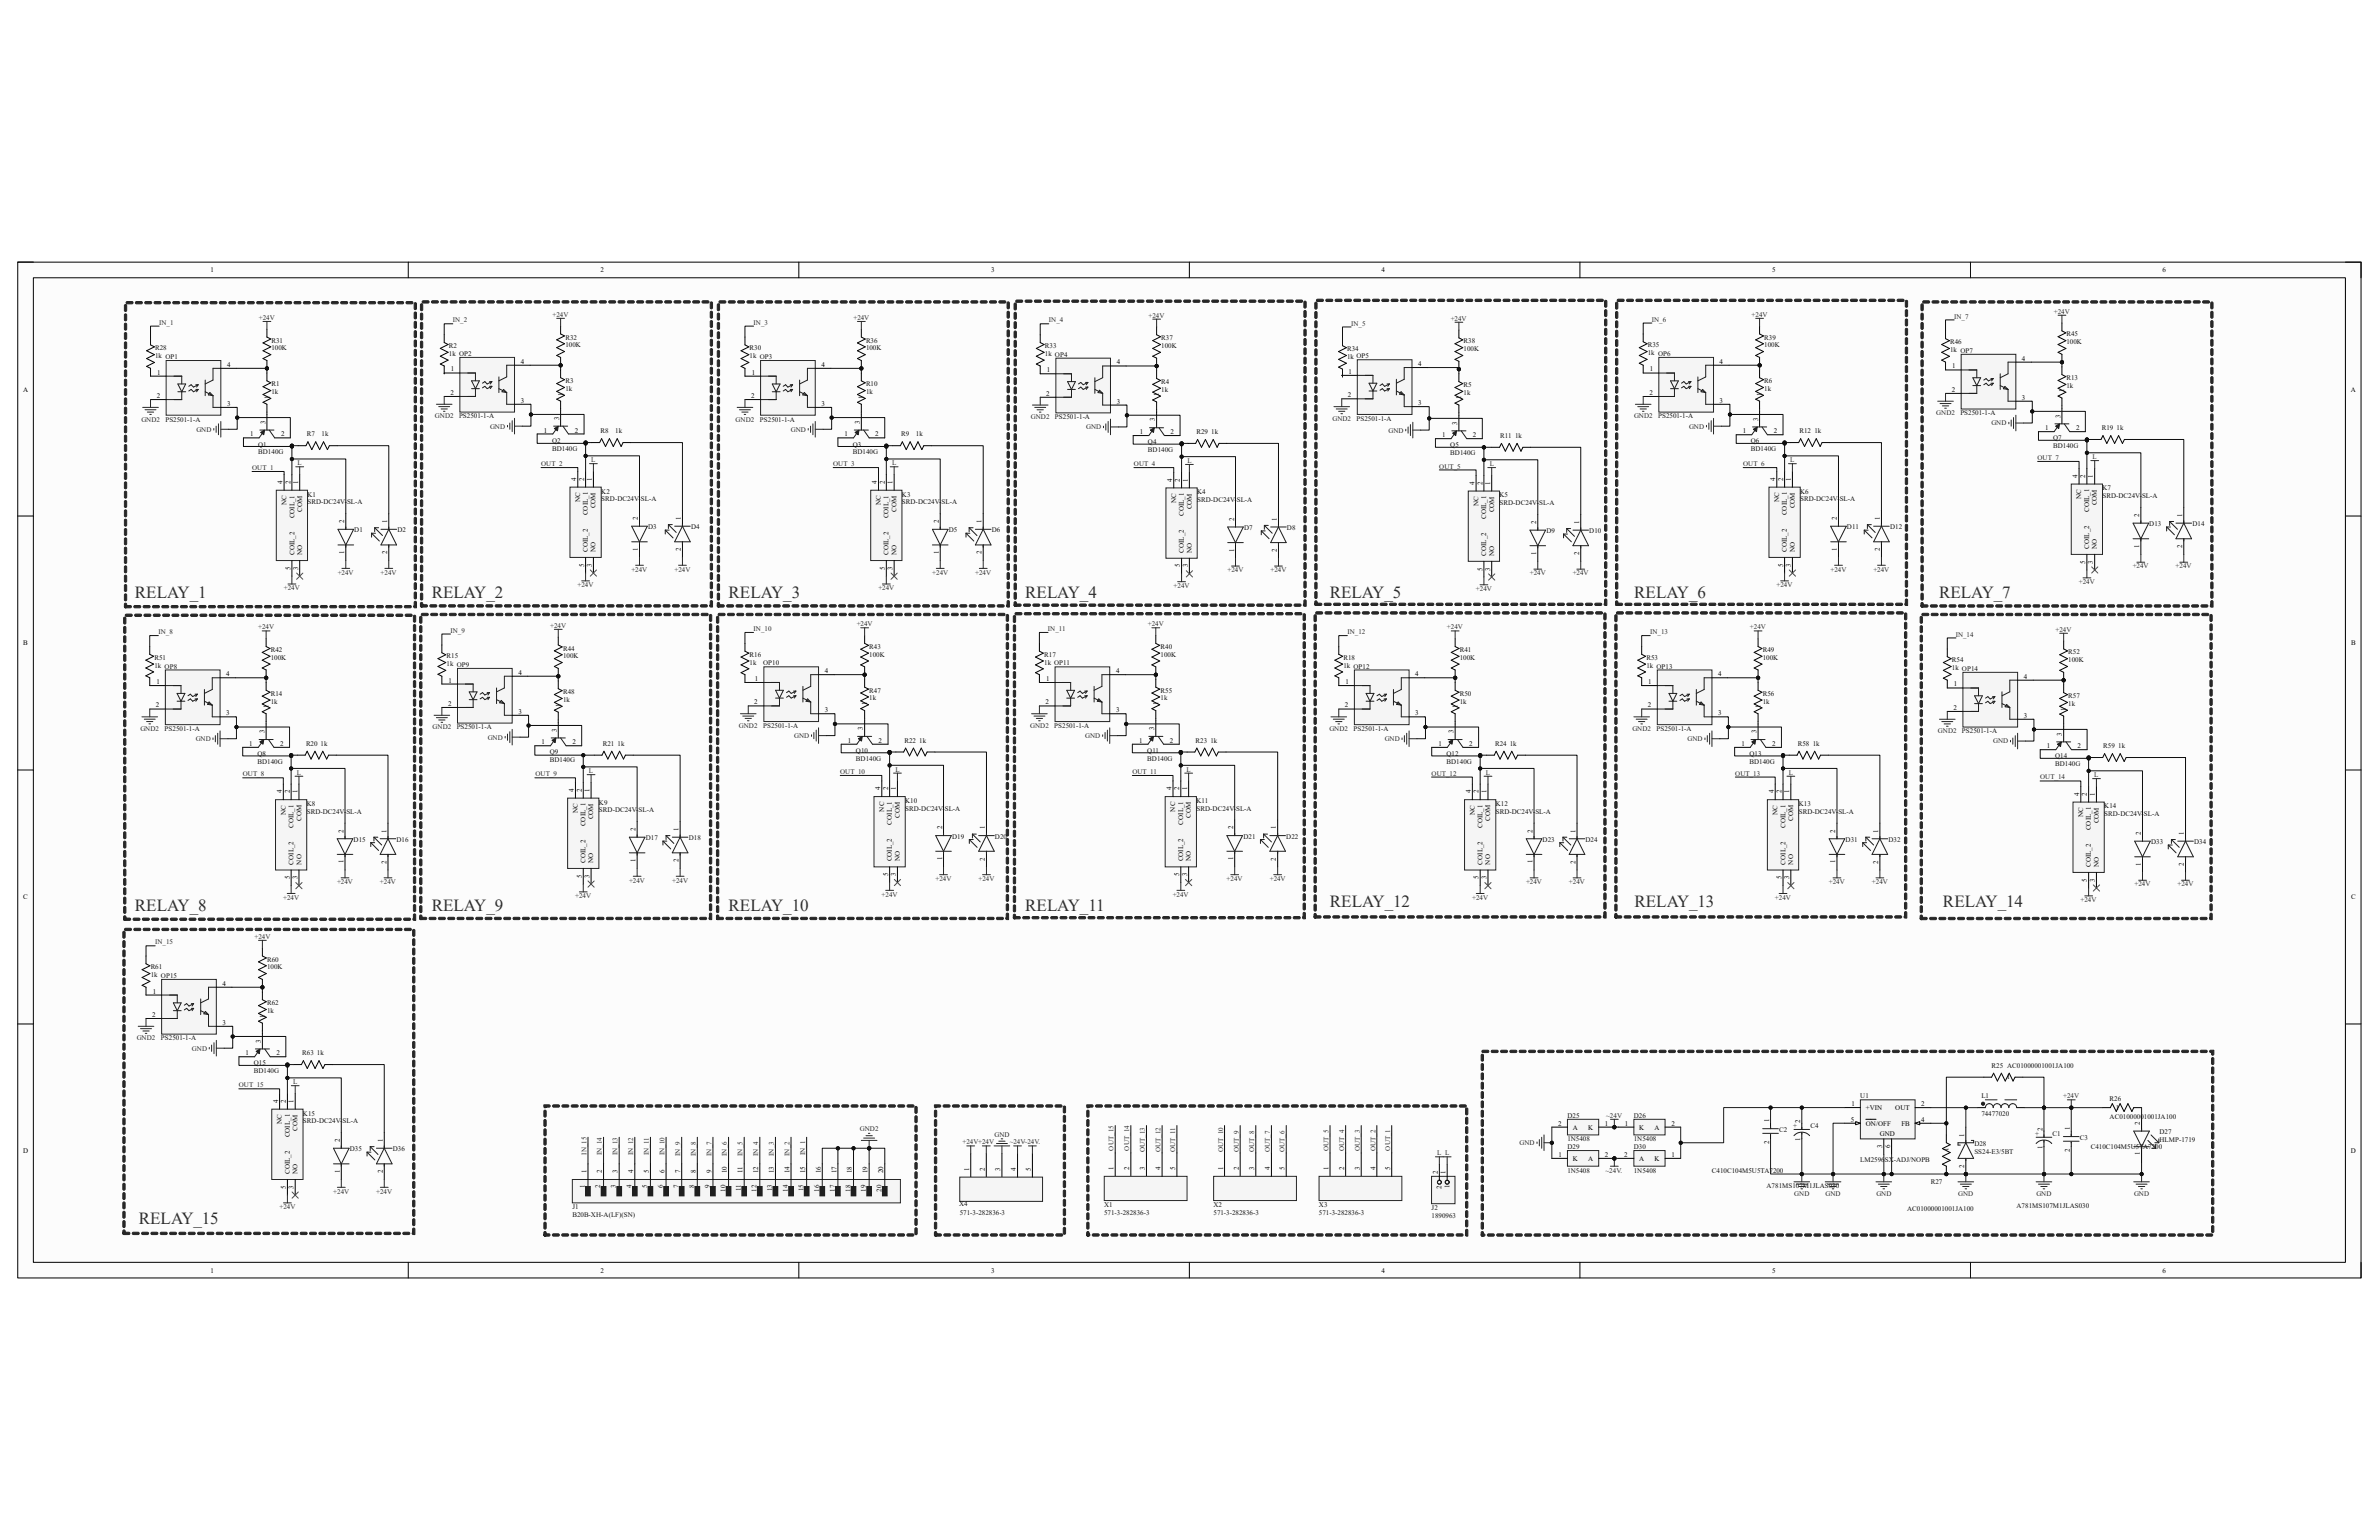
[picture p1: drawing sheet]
<svg xmlns="http://www.w3.org/2000/svg" width="432mm" height="279mm" viewBox="0 0 432 279" stroke-linecap="round" stroke-linejoin="round" font-family="sans-serif">
<defs><g id="words">
<g font-size="3.1" fill="#2e2e2e">
<text x="24.5" y="108.5">RELAY_1</text>
<text x="78.4" y="108.5">RELAY_2</text>
<text x="132.2" y="108.5">RELAY_3</text>
<text x="186.1" y="108.5">RELAY_4</text>
<text x="241.3" y="108.5">RELAY_5</text>
<text x="296.6" y="108.5">RELAY_6</text>
<text x="352" y="108.5">RELAY_7</text>
<text x="24.5" y="165.3">RELAY_8</text>
<text x="78.4" y="165.3">RELAY_9</text>
<text x="132.2" y="165.3">RELAY_10</text>
<text x="186.1" y="165.3">RELAY_11</text>
<text x="241.4" y="164.5">RELAY_12</text>
<text x="296.7" y="164.5">RELAY_13</text>
<text x="352.6" y="164.5">RELAY_14</text>
<text x="25.2" y="222">RELAY_15</text>
</g>
<g font-size="1.3">
<text x="38.2" y="49.4">1</text>
<text x="109" y="49.4">2</text>
<text x="179.9" y="49.4">3</text>
<text x="250.7" y="49.4">4</text>
<text x="321.6" y="49.4">5</text>
<text x="392.5" y="49.4">6</text>
<text x="94.5" y="66">4</text>
<text x="312.1" y="66">4</text>
<text x="367" y="65.4">4</text>
<text x="4.2" y="71">A</text>
<text x="28.5" y="68">1</text>
<text x="41.2" y="66.5">4</text>
<text x="81.7" y="71.7">2</text>
<text x="81.8" y="67.4">1</text>
<text x="102.2" y="71.8" transform="rotate(-90 102.2 71.8)">1</text>
<text x="136.4" y="68">1</text>
<text x="149.1" y="66.5">4</text>
<text x="189.9" y="71.8">2</text>
<text x="190" y="67.6">1</text>
<text x="202.7" y="66.1">4</text>
<text x="210.3" y="71.9" transform="rotate(-90 210.3 71.9)">1</text>
<text x="244.7" y="67.8">1</text>
<text x="257.4" y="66.4">4</text>
<text x="299.4" y="71.7">2</text>
<text x="299.5" y="67.4">1</text>
<text x="319.8" y="71.8" transform="rotate(-90 319.8 71.8)">1</text>
<text x="354.2" y="71.1">2</text>
<text x="354.3" y="66.8">1</text>
<text x="374.6" y="71.2" transform="rotate(-90 374.6 71.2)">1</text>
<text x="426.7" y="71">A</text>
<text x="28.4" y="72.2">2</text>
<text x="41.2" y="73.7">3</text>
<text x="48.2" y="76.9" transform="rotate(-90 48.2 76.9)">3</text>
<text x="48.9" y="72.3" transform="rotate(-90 48.9 72.3)">1</text>
<text x="94.5" y="73.1">3</text>
<text x="101.5" y="76.2" transform="rotate(-90 101.5 76.2)">3</text>
<text x="136.3" y="72.2">2</text>
<text x="149.1" y="73.7">3</text>
<text x="156" y="76.9" transform="rotate(-90 156 76.9)">3</text>
<text x="156.8" y="72.3" transform="rotate(-90 156.8 72.3)">1</text>
<text x="202.7" y="73.2">3</text>
<text x="209.6" y="76.5" transform="rotate(-90 209.6 76.5)">3</text>
<text x="244.6" y="72.1">2</text>
<text x="257.4" y="73.5">3</text>
<text x="264.5" y="77" transform="rotate(-90 264.5 77)">3</text>
<text x="265.2" y="72.5" transform="rotate(-90 265.2 72.5)">1</text>
<text x="312.1" y="73.1">3</text>
<text x="319.1" y="76.3" transform="rotate(-90 319.1 76.3)">3</text>
<text x="367" y="72.5">3</text>
<text x="374" y="75.8" transform="rotate(-90 374 75.8)">3</text>
<text x="45.4" y="79.2">1</text>
<text x="51" y="79.2">2</text>
<text x="98.7" y="78.5">1</text>
<text x="104.3" y="78.5">2</text>
<text x="153.3" y="79.2">1</text>
<text x="158.9" y="79.2">2</text>
<text x="206.9" y="78.7">1</text>
<text x="212.5" y="78.7">2</text>
<text x="261.7" y="79.3">1</text>
<text x="267.3" y="79.3">2</text>
<text x="316.4" y="78.6">1</text>
<text x="321.9" y="78.6">2</text>
<text x="371.2" y="78">1</text>
<text x="376.8" y="78">2</text>
<text x="51.3" y="87.8" transform="rotate(-90 51.3 87.8)">4</text>
<text x="52.7" y="87.8" transform="rotate(-90 52.7 87.8)">2</text>
<text x="54.1" y="87.8" transform="rotate(-90 54.1 87.8)">1</text>
<text x="104.6" y="87.3" transform="rotate(-90 104.6 87.3)">4</text>
<text x="106" y="87.3" transform="rotate(-90 106 87.3)">2</text>
<text x="107.4" y="87.3" transform="rotate(-90 107.4 87.3)">1</text>
<text x="159.2" y="87.8" transform="rotate(-90 159.2 87.8)">4</text>
<text x="160.6" y="87.8" transform="rotate(-90 160.6 87.8)">2</text>
<text x="162" y="87.8" transform="rotate(-90 162 87.8)">1</text>
<text x="212.8" y="87.4" transform="rotate(-90 212.8 87.4)">4</text>
<text x="214.2" y="87.4" transform="rotate(-90 214.2 87.4)">2</text>
<text x="215.6" y="87.4" transform="rotate(-90 215.6 87.4)">1</text>
<text x="267.6" y="88" transform="rotate(-90 267.6 88)">4</text>
<text x="269.1" y="88" transform="rotate(-90 269.1 88)">2</text>
<text x="270.5" y="88" transform="rotate(-90 270.5 88)">1</text>
<text x="322.2" y="87.3" transform="rotate(-90 322.2 87.3)">4</text>
<text x="323.6" y="87.3" transform="rotate(-90 323.6 87.3)">2</text>
<text x="325" y="87.3" transform="rotate(-90 325 87.3)">1</text>
<text x="377.1" y="86.7" transform="rotate(-90 377.1 86.7)">4</text>
<text x="378.5" y="86.7" transform="rotate(-90 378.5 86.7)">2</text>
<text x="379.9" y="86.7" transform="rotate(-90 379.9 86.7)">1</text>
<text x="52" y="91.7" transform="rotate(-90 52 91.7)">NC</text>
<text x="53.4" y="94.1" transform="rotate(-90 53.4 94.1)">COIL_1</text>
<text x="54.8" y="92.8" transform="rotate(-90 54.8 92.8)">COM</text>
<text x="62.5" y="94.9" transform="rotate(-90 62.5 94.9)">2</text>
<text x="70.3" y="94.9" transform="rotate(-90 70.3 94.9)">1</text>
<text x="105.3" y="91.1" transform="rotate(-90 105.3 91.1)">NC</text>
<text x="106.7" y="93.5" transform="rotate(-90 106.7 93.5)">COIL_1</text>
<text x="108.1" y="92.2" transform="rotate(-90 108.1 92.2)">COM</text>
<text x="115.8" y="94.3" transform="rotate(-90 115.8 94.3)">2</text>
<text x="123.6" y="94.3" transform="rotate(-90 123.6 94.3)">1</text>
<text x="159.9" y="91.7" transform="rotate(-90 159.9 91.7)">NC</text>
<text x="161.3" y="94.1" transform="rotate(-90 161.3 94.1)">COIL_1</text>
<text x="162.7" y="92.8" transform="rotate(-90 162.7 92.8)">COM</text>
<text x="170.4" y="94.9" transform="rotate(-90 170.4 94.9)">2</text>
<text x="178.2" y="94.9" transform="rotate(-90 178.2 94.9)">1</text>
<text x="213.5" y="91.2" transform="rotate(-90 213.5 91.2)">NC</text>
<text x="214.9" y="93.6" transform="rotate(-90 214.9 93.6)">COIL_1</text>
<text x="216.3" y="92.4" transform="rotate(-90 216.3 92.4)">COM</text>
<text x="224" y="94.5" transform="rotate(-90 224 94.5)">2</text>
<text x="231.8" y="94.5" transform="rotate(-90 231.8 94.5)">1</text>
<text x="268.3" y="91.8" transform="rotate(-90 268.3 91.8)">NC</text>
<text x="269.7" y="94.2" transform="rotate(-90 269.7 94.2)">COIL_1</text>
<text x="271.2" y="93" transform="rotate(-90 271.2 93)">COM</text>
<text x="278.8" y="95" transform="rotate(-90 278.8 95)">2</text>
<text x="286.6" y="95" transform="rotate(-90 286.6 95)">1</text>
<text x="322.9" y="91.1" transform="rotate(-90 322.9 91.1)">NC</text>
<text x="324.3" y="93.5" transform="rotate(-90 324.3 93.5)">COIL_1</text>
<text x="325.7" y="92.2" transform="rotate(-90 325.7 92.2)">COM</text>
<text x="333.4" y="94.3" transform="rotate(-90 333.4 94.3)">2</text>
<text x="341.2" y="94.3" transform="rotate(-90 341.2 94.3)">1</text>
<text x="377.8" y="90.6" transform="rotate(-90 377.8 90.6)">NC</text>
<text x="379.2" y="92.9" transform="rotate(-90 379.2 92.9)">COIL_1</text>
<text x="380.6" y="91.7" transform="rotate(-90 380.6 91.7)">COM</text>
<text x="388.3" y="93.8" transform="rotate(-90 388.3 93.8)">2</text>
<text x="396.1" y="93.8" transform="rotate(-90 396.1 93.8)">1</text>
<text x="53.4" y="100.7" transform="rotate(-90 53.4 100.7)">COIL_2</text>
<text x="54.8" y="100.7" transform="rotate(-90 54.8 100.7)">NO</text>
<text x="62.5" y="100.5" transform="rotate(-90 62.5 100.5)">1</text>
<text x="70.3" y="100.6" transform="rotate(-90 70.3 100.6)">2</text>
<text x="106.7" y="100.2" transform="rotate(-90 106.7 100.2)">COIL_2</text>
<text x="108.1" y="100.2" transform="rotate(-90 108.1 100.2)">NO</text>
<text x="115.8" y="99.9" transform="rotate(-90 115.8 99.9)">1</text>
<text x="123.6" y="100" transform="rotate(-90 123.6 100)">2</text>
<text x="161.3" y="100.7" transform="rotate(-90 161.3 100.7)">COIL_2</text>
<text x="162.7" y="100.7" transform="rotate(-90 162.7 100.7)">NO</text>
<text x="170.4" y="100.5" transform="rotate(-90 170.4 100.5)">1</text>
<text x="178.2" y="100.6" transform="rotate(-90 178.2 100.6)">2</text>
<text x="214.9" y="100.3" transform="rotate(-90 214.9 100.3)">COIL_2</text>
<text x="216.3" y="100.3" transform="rotate(-90 216.3 100.3)">NO</text>
<text x="224" y="100.1" transform="rotate(-90 224 100.1)">1</text>
<text x="231.8" y="100.2" transform="rotate(-90 231.8 100.2)">2</text>
<text x="269.7" y="100.8" transform="rotate(-90 269.7 100.8)">COIL_2</text>
<text x="271.2" y="100.8" transform="rotate(-90 271.2 100.8)">NO</text>
<text x="278.8" y="100.6" transform="rotate(-90 278.8 100.6)">1</text>
<text x="286.6" y="100.7" transform="rotate(-90 286.6 100.7)">2</text>
<text x="324.3" y="100.2" transform="rotate(-90 324.3 100.2)">COIL_2</text>
<text x="325.7" y="100.2" transform="rotate(-90 325.7 100.2)">NO</text>
<text x="333.4" y="99.9" transform="rotate(-90 333.4 99.9)">1</text>
<text x="341.2" y="100" transform="rotate(-90 341.2 100)">2</text>
<text x="379.2" y="99.6" transform="rotate(-90 379.2 99.6)">COIL_2</text>
<text x="380.6" y="99.6" transform="rotate(-90 380.6 99.6)">NO</text>
<text x="388.3" y="99.4" transform="rotate(-90 388.3 99.4)">1</text>
<text x="396.1" y="99.4" transform="rotate(-90 396.1 99.4)">2</text>
<text x="52.7" y="103.4" transform="rotate(-90 52.7 103.4)">5</text>
<text x="54.1" y="103.4" transform="rotate(-90 54.1 103.4)">3</text>
<text x="106" y="102.8" transform="rotate(-90 106 102.8)">5</text>
<text x="107.4" y="102.8" transform="rotate(-90 107.4 102.8)">3</text>
<text x="160.6" y="103.4" transform="rotate(-90 160.6 103.4)">5</text>
<text x="162" y="103.4" transform="rotate(-90 162 103.4)">3</text>
<text x="214.2" y="103" transform="rotate(-90 214.2 103)">5</text>
<text x="215.6" y="103" transform="rotate(-90 215.6 103)">3</text>
<text x="269.1" y="103.5" transform="rotate(-90 269.1 103.5)">5</text>
<text x="270.5" y="103.5" transform="rotate(-90 270.5 103.5)">3</text>
<text x="323.6" y="102.8" transform="rotate(-90 323.6 102.8)">5</text>
<text x="325" y="102.8" transform="rotate(-90 325 102.8)">3</text>
<text x="378.5" y="102.3" transform="rotate(-90 378.5 102.3)">5</text>
<text x="379.9" y="102.2" transform="rotate(-90 379.9 102.2)">3</text>
<text x="4.2" y="117.1">B</text>
<text x="426.7" y="117.1">B</text>
<text x="28.4" y="124.1">1</text>
<text x="41.1" y="122.7">4</text>
<text x="81.4" y="123.8">1</text>
<text x="94.1" y="122.4">4</text>
<text x="137" y="123.6">1</text>
<text x="149.7" y="122.1">4</text>
<text x="189.9" y="123.6">1</text>
<text x="202.6" y="122.1">4</text>
<text x="244.2" y="124.1">1</text>
<text x="256.9" y="122.7">4</text>
<text x="299.2" y="124.1">1</text>
<text x="311.9" y="122.7">4</text>
<text x="354.6" y="124.5">1</text>
<text x="367.3" y="123.1">4</text>
<text x="28.3" y="128.4">2</text>
<text x="41.1" y="129.8">3</text>
<text x="48.7" y="128.5" transform="rotate(-90 48.7 128.5)">1</text>
<text x="81.3" y="128.1">2</text>
<text x="94.1" y="129.5">3</text>
<text x="101.8" y="128.2" transform="rotate(-90 101.8 128.2)">1</text>
<text x="136.9" y="127.8">2</text>
<text x="149.7" y="129.2">3</text>
<text x="157.3" y="127.9" transform="rotate(-90 157.3 127.9)">1</text>
<text x="189.8" y="127.8">2</text>
<text x="202.6" y="129.2">3</text>
<text x="210.2" y="127.9" transform="rotate(-90 210.2 127.9)">1</text>
<text x="244.1" y="128.4">2</text>
<text x="256.9" y="129.8">3</text>
<text x="264.5" y="128.5" transform="rotate(-90 264.5 128.5)">1</text>
<text x="299.1" y="128.4">2</text>
<text x="311.9" y="129.8">3</text>
<text x="319.5" y="128.5" transform="rotate(-90 319.5 128.5)">1</text>
<text x="354.5" y="128.8">2</text>
<text x="367.3" y="130.2">3</text>
<text x="375" y="128.9" transform="rotate(-90 375 128.9)">1</text>
<text x="45.3" y="135.3">1</text>
<text x="48" y="133.1" transform="rotate(-90 48 133.1)">3</text>
<text x="50.8" y="135.3">2</text>
<text x="98.3" y="135">1</text>
<text x="101" y="132.8" transform="rotate(-90 101 132.8)">3</text>
<text x="103.9" y="135">2</text>
<text x="153.9" y="134.7">1</text>
<text x="156.6" y="132.5" transform="rotate(-90 156.6 132.5)">3</text>
<text x="159.5" y="134.7">2</text>
<text x="206.8" y="134.7">1</text>
<text x="209.5" y="132.5" transform="rotate(-90 209.5 132.5)">3</text>
<text x="212.3" y="134.7">2</text>
<text x="261.1" y="135.3">1</text>
<text x="263.8" y="133.1" transform="rotate(-90 263.8 133.1)">3</text>
<text x="266.7" y="135.3">2</text>
<text x="316.1" y="135.3">1</text>
<text x="318.8" y="133.1" transform="rotate(-90 318.8 133.1)">3</text>
<text x="321.6" y="135.3">2</text>
<text x="371.5" y="135.8">1</text>
<text x="374.3" y="133.5" transform="rotate(-90 374.3 133.5)">3</text>
<text x="377.1" y="135.8">2</text>
<text x="51.1" y="143.9" transform="rotate(-90 51.1 143.9)">4</text>
<text x="52.6" y="143.9" transform="rotate(-90 52.6 143.9)">2</text>
<text x="54" y="143.9" transform="rotate(-90 54 143.9)">1</text>
<text x="104.2" y="143.7" transform="rotate(-90 104.2 143.7)">4</text>
<text x="105.6" y="143.7" transform="rotate(-90 105.6 143.7)">2</text>
<text x="107" y="143.7" transform="rotate(-90 107 143.7)">1</text>
<text x="159.8" y="143.4" transform="rotate(-90 159.8 143.4)">4</text>
<text x="161.2" y="143.4" transform="rotate(-90 161.2 143.4)">2</text>
<text x="162.6" y="143.4" transform="rotate(-90 162.6 143.4)">1</text>
<text x="212.6" y="143.4" transform="rotate(-90 212.6 143.4)">4</text>
<text x="214" y="143.4" transform="rotate(-90 214 143.4)">2</text>
<text x="215.5" y="143.4" transform="rotate(-90 215.5 143.4)">1</text>
<text x="266.9" y="143.9" transform="rotate(-90 266.9 143.9)">4</text>
<text x="268.3" y="143.9" transform="rotate(-90 268.3 143.9)">2</text>
<text x="269.8" y="143.9" transform="rotate(-90 269.8 143.9)">1</text>
<text x="321.9" y="143.9" transform="rotate(-90 321.9 143.9)">4</text>
<text x="323.3" y="143.9" transform="rotate(-90 323.3 143.9)">2</text>
<text x="324.8" y="143.9" transform="rotate(-90 324.8 143.9)">1</text>
<text x="51.9" y="147.8" transform="rotate(-90 51.9 147.8)">NC</text>
<text x="54.7" y="149" transform="rotate(-90 54.7 149)">COM</text>
<text x="104.9" y="147.5" transform="rotate(-90 104.9 147.5)">NC</text>
<text x="106.3" y="149.9" transform="rotate(-90 106.3 149.9)">COIL_1</text>
<text x="107.7" y="148.7" transform="rotate(-90 107.7 148.7)">COM</text>
<text x="160.5" y="147.2" transform="rotate(-90 160.5 147.2)">NC</text>
<text x="161.9" y="149.6" transform="rotate(-90 161.9 149.6)">COIL_1</text>
<text x="163.3" y="148.4" transform="rotate(-90 163.3 148.4)">COM</text>
<text x="213.3" y="147.2" transform="rotate(-90 213.3 147.2)">NC</text>
<text x="214.8" y="149.6" transform="rotate(-90 214.8 149.6)">COIL_1</text>
<text x="216.1" y="148.4" transform="rotate(-90 216.1 148.4)">COM</text>
<text x="267.7" y="147.8" transform="rotate(-90 267.7 147.8)">NC</text>
<text x="270.5" y="149" transform="rotate(-90 270.5 149)">COM</text>
<text x="322.6" y="147.8" transform="rotate(-90 322.6 147.8)">NC</text>
<text x="325.4" y="149" transform="rotate(-90 325.4 149)">COM</text>
<text x="377.4" y="144.4" transform="rotate(-90 377.4 144.4)">4</text>
<text x="378.1" y="148.3" transform="rotate(-90 378.1 148.3)">NC</text>
<text x="378.8" y="144.4" transform="rotate(-90 378.8 144.4)">2</text>
<text x="380.2" y="144.4" transform="rotate(-90 380.2 144.4)">1</text>
<text x="380.9" y="149.4" transform="rotate(-90 380.9 149.4)">COM</text>
<text x="53.3" y="150.2" transform="rotate(-90 53.3 150.2)">COIL_1</text>
<text x="62.4" y="151" transform="rotate(-90 62.4 151)">2</text>
<text x="70.1" y="151" transform="rotate(-90 70.1 151)">1</text>
<text x="115.4" y="150.8" transform="rotate(-90 115.4 150.8)">2</text>
<text x="123.1" y="150.8" transform="rotate(-90 123.1 150.8)">1</text>
<text x="171" y="150.5" transform="rotate(-90 171 150.5)">2</text>
<text x="178.8" y="150.5" transform="rotate(-90 178.8 150.5)">1</text>
<text x="223.8" y="150.5" transform="rotate(-90 223.8 150.5)">2</text>
<text x="231.6" y="150.5" transform="rotate(-90 231.6 150.5)">1</text>
<text x="269.1" y="150.2" transform="rotate(-90 269.1 150.2)">COIL_1</text>
<text x="278.2" y="151" transform="rotate(-90 278.2 151)">2</text>
<text x="286" y="151" transform="rotate(-90 286 151)">1</text>
<text x="324.1" y="150.2" transform="rotate(-90 324.1 150.2)">COIL_1</text>
<text x="333.1" y="151" transform="rotate(-90 333.1 151)">2</text>
<text x="340.9" y="151" transform="rotate(-90 340.9 151)">1</text>
<text x="379.5" y="150.6" transform="rotate(-90 379.5 150.6)">COIL_1</text>
<text x="388.6" y="151.5" transform="rotate(-90 388.6 151.5)">2</text>
<text x="396.4" y="151.5" transform="rotate(-90 396.4 151.5)">1</text>
<text x="52.6" y="159.5" transform="rotate(-90 52.6 159.5)">5</text>
<text x="53.3" y="156.8" transform="rotate(-90 53.3 156.8)">COIL_2</text>
<text x="54" y="159.5" transform="rotate(-90 54 159.5)">3</text>
<text x="54.7" y="156.8" transform="rotate(-90 54.7 156.8)">NO</text>
<text x="62.4" y="156.6" transform="rotate(-90 62.4 156.6)">1</text>
<text x="70.1" y="156.7" transform="rotate(-90 70.1 156.7)">2</text>
<text x="105.6" y="159.3" transform="rotate(-90 105.6 159.3)">5</text>
<text x="106.3" y="156.6" transform="rotate(-90 106.3 156.6)">COIL_2</text>
<text x="107" y="159.2" transform="rotate(-90 107 159.2)">3</text>
<text x="107.7" y="156.6" transform="rotate(-90 107.7 156.6)">NO</text>
<text x="115.4" y="156.3" transform="rotate(-90 115.4 156.3)">1</text>
<text x="123.1" y="156.5" transform="rotate(-90 123.1 156.5)">2</text>
<text x="161.2" y="159" transform="rotate(-90 161.2 159)">5</text>
<text x="161.9" y="156.3" transform="rotate(-90 161.9 156.3)">COIL_2</text>
<text x="162.6" y="159" transform="rotate(-90 162.6 159)">3</text>
<text x="163.3" y="156.3" transform="rotate(-90 163.3 156.3)">NO</text>
<text x="171" y="156" transform="rotate(-90 171 156)">1</text>
<text x="178.8" y="156.2" transform="rotate(-90 178.8 156.2)">2</text>
<text x="214" y="159" transform="rotate(-90 214 159)">5</text>
<text x="214.8" y="156.3" transform="rotate(-90 214.8 156.3)">COIL_2</text>
<text x="215.5" y="159" transform="rotate(-90 215.5 159)">3</text>
<text x="216.1" y="156.3" transform="rotate(-90 216.1 156.3)">NO</text>
<text x="223.8" y="156" transform="rotate(-90 223.8 156)">1</text>
<text x="231.6" y="156.2" transform="rotate(-90 231.6 156.2)">2</text>
<text x="268.3" y="159.5" transform="rotate(-90 268.3 159.5)">5</text>
<text x="269.1" y="156.8" transform="rotate(-90 269.1 156.8)">COIL_2</text>
<text x="269.8" y="159.5" transform="rotate(-90 269.8 159.5)">3</text>
<text x="270.5" y="156.8" transform="rotate(-90 270.5 156.8)">NO</text>
<text x="278.2" y="156.6" transform="rotate(-90 278.2 156.6)">1</text>
<text x="286" y="156.7" transform="rotate(-90 286 156.7)">2</text>
<text x="323.3" y="159.5" transform="rotate(-90 323.3 159.5)">5</text>
<text x="324.1" y="156.8" transform="rotate(-90 324.1 156.8)">COIL_2</text>
<text x="324.8" y="159.5" transform="rotate(-90 324.8 159.5)">3</text>
<text x="325.4" y="156.8" transform="rotate(-90 325.4 156.8)">NO</text>
<text x="333.1" y="156.6" transform="rotate(-90 333.1 156.6)">1</text>
<text x="340.9" y="156.7" transform="rotate(-90 340.9 156.7)">2</text>
<text x="378.8" y="160" transform="rotate(-90 378.8 160)">5</text>
<text x="379.5" y="157.3" transform="rotate(-90 379.5 157.3)">COIL_2</text>
<text x="380.2" y="159.9" transform="rotate(-90 380.2 159.9)">3</text>
<text x="380.9" y="157.3" transform="rotate(-90 380.9 157.3)">NO</text>
<text x="388.6" y="157.1" transform="rotate(-90 388.6 157.1)">1</text>
<text x="396.4" y="157.1" transform="rotate(-90 396.4 157.1)">2</text>
<text x="4.2" y="163.2">C</text>
<text x="426.7" y="163.2">C</text>
<text x="40.4" y="178.9">4</text>
<text x="27.6" y="184.5">2</text>
<text x="27.7" y="180.3">1</text>
<text x="40.4" y="185.9">3</text>
<text x="48" y="184.7" transform="rotate(-90 48 184.7)">1</text>
<text x="44.6" y="191.5">1</text>
<text x="47.3" y="189.2" transform="rotate(-90 47.3 189.2)">3</text>
<text x="50.2" y="191.5">2</text>
<text x="364.2" y="195.8">1</text>
<text x="50.5" y="200.1" transform="rotate(-90 50.5 200.1)">4</text>
<text x="51.2" y="204" transform="rotate(-90 51.2 204)">NC</text>
<text x="51.9" y="200.1" transform="rotate(-90 51.9 200.1)">2</text>
<text x="53.3" y="200.1" transform="rotate(-90 53.3 200.1)">1</text>
<text x="321.1" y="203.6" transform="rotate(-90 321.1 203.6)">1</text>
<text x="326.8" y="203.8" transform="rotate(-90 326.8 203.8)">2</text>
<text x="336" y="203.5">5</text>
<text x="336" y="200.7">1</text>
<text x="338.7" y="201.4">+VIN</text>
<text x="344" y="201.4">OUT</text>
<text x="348.7" y="200.7">2</text>
<text x="348.7" y="203.5">4</text>
<text x="384" y="201.4">1</text>
<text x="4.2" y="209.3">D</text>
<text x="52.6" y="206.3" transform="rotate(-90 52.6 206.3)">COIL_1</text>
<text x="54" y="205.1" transform="rotate(-90 54 205.1)">COM</text>
<text x="61.7" y="207.2" transform="rotate(-90 61.7 207.2)">2</text>
<text x="69.5" y="207.2" transform="rotate(-90 69.5 207.2)">1</text>
<text x="282.8" y="204.2">2</text>
<text x="282.9" y="209.9">1</text>
<text x="285.5" y="204.9">A</text>
<text x="288.2" y="204.9">K</text>
<text x="291.3" y="204.2">1</text>
<text x="291.3" y="209.9">2</text>
<text x="294.8" y="209.9">2</text>
<text x="294.9" y="204.2">1</text>
<text x="297.5" y="204.9">K</text>
<text x="300.3" y="204.9">A</text>
<text x="303.4" y="204.2">2</text>
<text x="303.4" y="209.9">1</text>
<text x="321.1" y="207.5" transform="rotate(-90 321.1 207.5)">2</text>
<text x="326.8" y="207.1" transform="rotate(-90 326.8 207.1)">1</text>
<text x="338.7" y="204.2">ON/OFF</text>
<text x="341.2" y="206.1">GND</text>
<text x="341.6" y="208.3" transform="rotate(-90 341.6 208.3)">3</text>
<text x="343.1" y="208.3" transform="rotate(-90 343.1 208.3)">6</text>
<text x="345.1" y="204.2">FB</text>
<text x="353.7" y="208.8" transform="rotate(-90 353.7 208.8)">1</text>
<text x="356.5" y="206.2" transform="rotate(-90 356.5 206.2)">1</text>
<text x="370.7" y="208.5" transform="rotate(-90 370.7 208.5)">1</text>
<text x="370.7" y="205.2" transform="rotate(-90 370.7 205.2)">2</text>
<text x="375.7" y="208.9" transform="rotate(-90 375.7 208.9)">2</text>
<text x="375.7" y="205.1" transform="rotate(-90 375.7 205.1)">1</text>
<text x="388.4" y="209.6" transform="rotate(-90 388.4 209.6)">1</text>
<text x="388.4" y="204.1" transform="rotate(-90 388.4 204.1)">2</text>
<text x="426.7" y="209.3">D</text>
<text x="51.9" y="215.7" transform="rotate(-90 51.9 215.7)">5</text>
<text x="52.6" y="213" transform="rotate(-90 52.6 213)">COIL_2</text>
<text x="53.3" y="215.7" transform="rotate(-90 53.3 215.7)">3</text>
<text x="54" y="213" transform="rotate(-90 54 213)">NO</text>
<text x="61.7" y="212.8" transform="rotate(-90 61.7 212.8)">1</text>
<text x="69.5" y="212.9" transform="rotate(-90 69.5 212.9)">2</text>
<text x="106.4" y="212.9" transform="rotate(-90 106.4 212.9)">1</text>
<text x="109.3" y="212.9" transform="rotate(-90 109.3 212.9)">2</text>
<text x="112.1" y="212.9" transform="rotate(-90 112.1 212.9)">3</text>
<text x="114.9" y="212.9" transform="rotate(-90 114.9 212.9)">4</text>
<text x="117.8" y="212.9" transform="rotate(-90 117.8 212.9)">5</text>
<text x="120.6" y="212.9" transform="rotate(-90 120.6 212.9)">6</text>
<text x="123.4" y="212.9" transform="rotate(-90 123.4 212.9)">7</text>
<text x="126.3" y="212.9" transform="rotate(-90 126.3 212.9)">8</text>
<text x="129.1" y="212.9" transform="rotate(-90 129.1 212.9)">9</text>
<text x="131.9" y="212.9" transform="rotate(-90 131.9 212.9)">10</text>
<text x="134.8" y="212.9" transform="rotate(-90 134.8 212.9)">11</text>
<text x="137.6" y="212.9" transform="rotate(-90 137.6 212.9)">12</text>
<text x="140.5" y="212.9" transform="rotate(-90 140.5 212.9)">13</text>
<text x="143.3" y="212.9" transform="rotate(-90 143.3 212.9)">14</text>
<text x="146.1" y="212.9" transform="rotate(-90 146.1 212.9)">15</text>
<text x="149" y="212.9" transform="rotate(-90 149 212.9)">16</text>
<text x="151.8" y="212.9" transform="rotate(-90 151.8 212.9)">17</text>
<text x="154.6" y="212.9" transform="rotate(-90 154.6 212.9)">18</text>
<text x="157.5" y="212.9" transform="rotate(-90 157.5 212.9)">19</text>
<text x="160.3" y="212.9" transform="rotate(-90 160.3 212.9)">20</text>
<text x="175.9" y="212.4" transform="rotate(-90 175.9 212.4)">1</text>
<text x="178.7" y="212.4" transform="rotate(-90 178.7 212.4)">2</text>
<text x="181.6" y="212.4" transform="rotate(-90 181.6 212.4)">3</text>
<text x="184.4" y="212.4" transform="rotate(-90 184.4 212.4)">4</text>
<text x="187.1" y="212.4" transform="rotate(-90 187.1 212.4)">5</text>
<text x="202.1" y="212.3" transform="rotate(-90 202.1 212.3)">1</text>
<text x="205" y="212.3" transform="rotate(-90 205 212.3)">2</text>
<text x="207.8" y="212.3" transform="rotate(-90 207.8 212.3)">3</text>
<text x="210.6" y="212.3" transform="rotate(-90 210.6 212.3)">4</text>
<text x="213.3" y="212.3" transform="rotate(-90 213.3 212.3)">5</text>
<text x="222" y="212.3" transform="rotate(-90 222 212.3)">1</text>
<text x="224.8" y="212.3" transform="rotate(-90 224.8 212.3)">2</text>
<text x="227.7" y="212.3" transform="rotate(-90 227.7 212.3)">3</text>
<text x="230.5" y="212.3" transform="rotate(-90 230.5 212.3)">4</text>
<text x="233.2" y="212.3" transform="rotate(-90 233.2 212.3)">5</text>
<text x="241.1" y="212.3" transform="rotate(-90 241.1 212.3)">1</text>
<text x="244" y="212.3" transform="rotate(-90 244 212.3)">2</text>
<text x="246.8" y="212.3" transform="rotate(-90 246.8 212.3)">3</text>
<text x="249.6" y="212.3" transform="rotate(-90 249.6 212.3)">4</text>
<text x="252.3" y="212.3" transform="rotate(-90 252.3 212.3)">5</text>
<text x="261" y="213" transform="rotate(-90 261 213)">2</text>
<text x="261.7" y="215.7" transform="rotate(-90 261.7 215.7)">2</text>
<text x="262.4" y="213" transform="rotate(-90 262.4 213)">1</text>
<text x="263.1" y="215.6" transform="rotate(-90 263.1 215.6)">1</text>
<text x="285.5" y="210.6">K</text>
<text x="288.2" y="210.6">A</text>
<text x="297.5" y="210.6">A</text>
<text x="300.3" y="210.6">K</text>
<text x="356.5" y="211.9" transform="rotate(-90 356.5 211.9)">2</text>
<text x="38.2" y="230.9">1</text>
<text x="109" y="230.9">2</text>
<text x="179.9" y="230.9">3</text>
<text x="250.7" y="230.9">4</text>
<text x="321.6" y="230.9">5</text>
<text x="392.5" y="230.9">6</text>
</g>
<g font-size="1.3" fill="#262626">
<text x="28.9" y="58.9">IN_1</text>
<text x="47" y="58">+24V</text>
<text x="82.2" y="58.5">IN_2</text>
<text x="100.3" y="57.5">+24V</text>
<text x="136.8" y="58.9">IN_3</text>
<text x="154.9" y="58">+24V</text>
<text x="190.4" y="58.5">IN_4</text>
<text x="208.4" y="57.6">+24V</text>
<text x="245.2" y="59.1">IN_5</text>
<text x="263.3" y="58.2">+24V</text>
<text x="299.8" y="58.3">IN_6</text>
<text x="317.9" y="57.5">+24V</text>
<text x="354.7" y="57.8">IN_7</text>
<text x="372.8" y="56.9">+24V</text>
<text x="25.7" y="76.5">GND2</text>
<text x="79" y="75.9">GND2</text>
<text x="88.9" y="77.8">GND</text>
<text x="133.5" y="76.5">GND2</text>
<text x="187.1" y="76.1">GND2</text>
<text x="197.1" y="77.9">GND</text>
<text x="241.9" y="76.3">GND2</text>
<text x="296.6" y="75.9">GND2</text>
<text x="306.6" y="77.8">GND</text>
<text x="351.5" y="75.4">GND2</text>
<text x="361.4" y="77.2">GND</text>
<text x="35.6" y="78.3">GND</text>
<text x="107.3" y="83.9">L</text>
<text x="143.6" y="78.3">GND</text>
<text x="215.5" y="84">L</text>
<text x="252" y="78.5">GND</text>
<text x="325" y="83.9">L</text>
<text x="369.8" y="83.4">OUT_7</text>
<text x="379.8" y="83.3">L</text>
<text x="45.8" y="85.3">OUT_1</text>
<text x="54" y="84.4">L</text>
<text x="98.2" y="84.6">OUT_2</text>
<text x="151.2" y="84.6">OUT_3</text>
<text x="161.9" y="84.4">L</text>
<text x="205.8" y="84.6">OUT_4</text>
<text x="261.2" y="85">OUT_5</text>
<text x="270.4" y="84.6">L</text>
<text x="316.4" y="84.6">OUT_6</text>
<text x="51.5" y="107.1">+24V</text>
<text x="61.3" y="104.3">+24V</text>
<text x="69.1" y="104.3">+24V</text>
<text x="104.8" y="106.6">+24V</text>
<text x="114.6" y="103.7">+24V</text>
<text x="122.4" y="103.7">+24V</text>
<text x="159.4" y="107.1">+24V</text>
<text x="169.2" y="104.3">+24V</text>
<text x="177" y="104.3">+24V</text>
<text x="213" y="106.7">+24V</text>
<text x="222.8" y="103.8">+24V</text>
<text x="230.6" y="103.8">+24V</text>
<text x="267.9" y="107.2">+24V</text>
<text x="277.7" y="104.4">+24V</text>
<text x="285.5" y="104.4">+24V</text>
<text x="322.5" y="106.6">+24V</text>
<text x="332.2" y="103.7">+24V</text>
<text x="340" y="103.7">+24V</text>
<text x="377.3" y="106">+24V</text>
<text x="387.1" y="103.1">+24V</text>
<text x="394.9" y="103.1">+24V</text>
<text x="99.9" y="113.9">+24V</text>
<text x="155.5" y="113.6">+24V</text>
<text x="208.3" y="113.6">+24V</text>
<text x="28.7" y="115.1">IN_8</text>
<text x="46.9" y="114.2">+24V</text>
<text x="81.7" y="114.8">IN_9</text>
<text x="136.8" y="114.5">IN_10</text>
<text x="190.2" y="114.5">IN_11</text>
<text x="244.6" y="115.1">IN_12</text>
<text x="262.6" y="114.2">+24V</text>
<text x="299.5" y="115.1">IN_13</text>
<text x="317.6" y="114.2">+24V</text>
<text x="355" y="115.5">IN_14</text>
<text x="373.1" y="114.6">+24V</text>
<text x="25.5" y="132.6">GND2</text>
<text x="35.5" y="134.5">GND</text>
<text x="78.5" y="132.3">GND2</text>
<text x="88.5" y="134.2">GND</text>
<text x="134.1" y="132">GND2</text>
<text x="144.1" y="133.9">GND</text>
<text x="187" y="132">GND2</text>
<text x="197" y="133.9">GND</text>
<text x="241.3" y="132.6">GND2</text>
<text x="251.3" y="134.5">GND</text>
<text x="296.3" y="132.6">GND2</text>
<text x="306.3" y="134.5">GND</text>
<text x="351.7" y="133.1">GND2</text>
<text x="361.8" y="134.9">GND</text>
<text x="44.1" y="140.8">OUT_8</text>
<text x="53.9" y="140.5">L</text>
<text x="97.2" y="140.8">OUT_9</text>
<text x="106.9" y="140.3">L</text>
<text x="152.5" y="140.4">OUT_10</text>
<text x="162.5" y="140">L</text>
<text x="205.5" y="140.4">OUT_11</text>
<text x="215.3" y="140">L</text>
<text x="259.8" y="140.7">OUT_12</text>
<text x="269.7" y="140.5">L</text>
<text x="315" y="140.7">OUT_13</text>
<text x="324.7" y="140.5">L</text>
<text x="370.3" y="141.4">OUT_14</text>
<text x="380.1" y="141">L</text>
<text x="61.2" y="160.4">+24V</text>
<text x="69" y="160.4">+24V</text>
<text x="114.2" y="160.1">+24V</text>
<text x="122" y="160.1">+24V</text>
<text x="169.8" y="159.9">+24V</text>
<text x="177.6" y="159.9">+24V</text>
<text x="222.6" y="159.9">+24V</text>
<text x="230.5" y="159.9">+24V</text>
<text x="277" y="160.4">+24V</text>
<text x="284.8" y="160.4">+24V</text>
<text x="331.9" y="160.4">+24V</text>
<text x="339.8" y="160.4">+24V</text>
<text x="387.4" y="160.8">+24V</text>
<text x="395.2" y="160.8">+24V</text>
<text x="51.4" y="163.2">+24V</text>
<text x="104.4" y="163">+24V</text>
<text x="160" y="162.7">+24V</text>
<text x="212.9" y="162.7">+24V</text>
<text x="267.2" y="163.2">+24V</text>
<text x="322.2" y="163.2">+24V</text>
<text x="377.6" y="163.7">+24V</text>
<text x="28.2" y="171.3">IN_15</text>
<text x="46.2" y="170.3">+24V</text>
<text x="24.8" y="188.8">GND2</text>
<text x="34.8" y="190.6">GND</text>
<text x="43.3" y="197.3">OUT_15</text>
<text x="53.2" y="196.7">L</text>
<text x="291.5" y="202.8">~24V</text>
<text x="374.5" y="199.3">+24V</text>
<text x="106.4" y="209.5" transform="rotate(-90 106.4 209.5)">IN_15</text>
<text x="109.3" y="209.6" transform="rotate(-90 109.3 209.6)">IN_14</text>
<text x="112.1" y="209.6" transform="rotate(-90 112.1 209.6)">IN_13</text>
<text x="114.9" y="209.6" transform="rotate(-90 114.9 209.6)">IN_12</text>
<text x="117.8" y="209.6" transform="rotate(-90 117.8 209.6)">IN_11</text>
<text x="120.6" y="209.6" transform="rotate(-90 120.6 209.6)">IN_10</text>
<text x="123.4" y="209.7" transform="rotate(-90 123.4 209.7)">IN_9</text>
<text x="126.3" y="209.7" transform="rotate(-90 126.3 209.7)">IN_8</text>
<text x="129.1" y="209.7" transform="rotate(-90 129.1 209.7)">IN_7</text>
<text x="131.9" y="209.7" transform="rotate(-90 131.9 209.7)">IN_6</text>
<text x="134.8" y="209.7" transform="rotate(-90 134.8 209.7)">IN_5</text>
<text x="137.6" y="209.7" transform="rotate(-90 137.6 209.7)">IN_4</text>
<text x="140.5" y="209.7" transform="rotate(-90 140.5 209.7)">IN_3</text>
<text x="143.3" y="209.7" transform="rotate(-90 143.3 209.7)">IN_2</text>
<text x="146.1" y="209.6" transform="rotate(-90 146.1 209.6)">IN_1</text>
<text x="156.1" y="205.2">GND2</text>
<text x="174.7" y="207.6">+24V+24V</text>
<text x="180.5" y="206.2">GND</text>
<text x="183.3" y="207.6">~24V~24V.</text>
<text x="202.1" y="208.8" transform="rotate(-90 202.1 208.8)">OUT_15</text>
<text x="205" y="208.8" transform="rotate(-90 205 208.8)">OUT_14</text>
<text x="207.8" y="209" transform="rotate(-90 207.8 209)">OUT_13</text>
<text x="210.6" y="209" transform="rotate(-90 210.6 209)">OUT_12</text>
<text x="213.3" y="209" transform="rotate(-90 213.3 209)">OUT_11</text>
<text x="222" y="209" transform="rotate(-90 222 209)">OUT_10</text>
<text x="224.8" y="209" transform="rotate(-90 224.8 209)">OUT_9</text>
<text x="227.7" y="209" transform="rotate(-90 227.7 209)">OUT_8</text>
<text x="230.5" y="209" transform="rotate(-90 230.5 209)">OUT_7</text>
<text x="233.2" y="209" transform="rotate(-90 233.2 209)">OUT_6</text>
<text x="241.1" y="208.9" transform="rotate(-90 241.1 208.9)">OUT_5</text>
<text x="244" y="208.9" transform="rotate(-90 244 208.9)">OUT_4</text>
<text x="246.8" y="208.9" transform="rotate(-90 246.8 208.9)">OUT_3</text>
<text x="249.6" y="208.9" transform="rotate(-90 249.6 208.9)">OUT_2</text>
<text x="252.3" y="208.8" transform="rotate(-90 252.3 208.8)">OUT_1</text>
<text x="260.9" y="209.6">L L</text>
<text x="275.8" y="207.8">GND</text>
<text x="291.4" y="212.7">~24V.</text>
<text x="50.7" y="219.4">+24V</text>
<text x="60.5" y="216.5">+24V</text>
<text x="68.3" y="216.5">+24V</text>
<text x="325.7" y="217">GND</text>
<text x="331.3" y="217">GND</text>
<text x="340.6" y="217">GND</text>
<text x="355.4" y="217">GND</text>
<text x="369.6" y="217">GND</text>
<text x="387.3" y="217">GND</text>
</g>
<g font-size="1.3" fill="#0e0e0e">
<text x="28.2" y="63.6">R28</text>
<text x="28.2" y="65">1k OP1</text>
<text x="49.3" y="62.1">R31</text>
<text x="49.3" y="63.6">100K</text>
<text x="81.5" y="63.2">R2</text>
<text x="81.5" y="64.6">1k OP2</text>
<text x="102.6" y="61.6">R32</text>
<text x="102.6" y="63">100K</text>
<text x="136.1" y="63.6">R30</text>
<text x="136.1" y="65">1k OP3</text>
<text x="157.2" y="62.1">R36</text>
<text x="157.2" y="63.6">100K</text>
<text x="189.7" y="63.2">R33</text>
<text x="189.7" y="64.6">1k OP4</text>
<text x="210.8" y="61.7">R37</text>
<text x="210.8" y="63.2">100K</text>
<text x="244.5" y="63.7">R34</text>
<text x="244.5" y="65.2">1k OP5</text>
<text x="265.6" y="62.3">R38</text>
<text x="265.6" y="63.7">100K</text>
<text x="299.1" y="63">R35</text>
<text x="299.1" y="64.4">1k OP6</text>
<text x="320.2" y="61.6">R39</text>
<text x="320.2" y="63">100K</text>
<text x="353.9" y="62.4">R46</text>
<text x="353.9" y="63.9">1k OP7</text>
<text x="375.1" y="61">R45</text>
<text x="375.1" y="62.4">100K</text>
<text x="49.3" y="70.1">R1</text>
<text x="49.3" y="71.5">1k</text>
<text x="102.6" y="69.6">R3</text>
<text x="102.6" y="71">1k</text>
<text x="157.2" y="70.1">R10</text>
<text x="157.2" y="71.5">1k</text>
<text x="210.8" y="69.7">R4</text>
<text x="210.8" y="71.1">1k</text>
<text x="265.6" y="70.2">R5</text>
<text x="265.6" y="71.7">1k</text>
<text x="320.2" y="69.6">R6</text>
<text x="320.2" y="71">1k</text>
<text x="375.1" y="69">R13</text>
<text x="375.1" y="70.4">1k</text>
<text x="30" y="76.5">PS2501-1-A</text>
<text x="83.3" y="75.9">PS2501-1-A</text>
<text x="137.9" y="76.5">PS2501-1-A</text>
<text x="191.5" y="76.1">PS2501-1-A</text>
<text x="246.2" y="76.3">PS2501-1-A</text>
<text x="300.9" y="75.9">PS2501-1-A</text>
<text x="355.8" y="75.4">PS2501-1-A</text>
<text x="46.9" y="81">Q1</text>
<text x="46.9" y="82.4">BD140G</text>
<text x="55.7" y="79.2">R7</text>
<text x="58.4" y="79.2">1k</text>
<text x="100.2" y="80.3">Q2</text>
<text x="100.2" y="81.7">BD140G</text>
<text x="109" y="78.6">R8</text>
<text x="111.7" y="78.6">1k</text>
<text x="154.8" y="81">Q3</text>
<text x="154.8" y="82.4">BD140G</text>
<text x="163.6" y="79.2">R9</text>
<text x="166.2" y="79.2">1k</text>
<text x="208.4" y="80.6">Q4</text>
<text x="208.4" y="82">BD140G</text>
<text x="217.2" y="78.7">R29 1k</text>
<text x="263.2" y="81.2">Q5</text>
<text x="263.2" y="82.6">BD140G</text>
<text x="272.3" y="79.5">R11 1k</text>
<text x="317.8" y="80.4">Q6</text>
<text x="317.8" y="81.9">BD140G</text>
<text x="326.6" y="78.6">R12 1k</text>
<text x="372.7" y="79.9">Q7</text>
<text x="372.7" y="81.3">BD140G</text>
<text x="381.5" y="78">R19 1k</text>
<text x="109.1" y="89.5">K2</text>
<text x="217.3" y="89.7">K4</text>
<text x="326.7" y="89.5">K6</text>
<text x="381.6" y="88.9">K7</text>
<text x="55.8" y="90.1">K1</text>
<text x="55.8" y="91.5">SRD-DC24V-SL-A</text>
<text x="109.1" y="90.9">SRD-DC24V-SL-A</text>
<text x="163.7" y="90.1">K3</text>
<text x="163.7" y="91.5">SRD-DC24V-SL-A</text>
<text x="217.3" y="91.1">SRD-DC24V-SL-A</text>
<text x="272.2" y="90.3">K5</text>
<text x="272.2" y="91.7">SRD-DC24V-SL-A</text>
<text x="326.7" y="90.9">SRD-DC24V-SL-A</text>
<text x="381.6" y="90.4">SRD-DC24V-SL-A</text>
<text x="390.1" y="95.5">D13</text>
<text x="397.9" y="95.5">D14</text>
<text x="64.3" y="96.6">D1</text>
<text x="72.1" y="96.6">D2</text>
<text x="117.6" y="96.1">D3</text>
<text x="125.4" y="96.1">D4</text>
<text x="172.2" y="96.6">D5</text>
<text x="180" y="96.6">D6</text>
<text x="225.8" y="96.2">D7</text>
<text x="233.6" y="96.2">D8</text>
<text x="280.7" y="96.8">D9</text>
<text x="288.5" y="96.8">D10</text>
<text x="335.2" y="96.1">D11</text>
<text x="343.1" y="96.1">D12</text>
<text x="28" y="119.7">R51</text>
<text x="49.1" y="118.3">R42</text>
<text x="49.1" y="119.7">100K</text>
<text x="81.1" y="119.4">R15</text>
<text x="102.2" y="118">R44</text>
<text x="102.2" y="119.4">100K</text>
<text x="136.1" y="119.2">R16</text>
<text x="157.8" y="117.7">R43</text>
<text x="157.8" y="119.2">100K</text>
<text x="189.5" y="119.2">R17</text>
<text x="210.7" y="117.7">R40</text>
<text x="210.7" y="119.2">100K</text>
<text x="243.8" y="119.7">R18</text>
<text x="265" y="118.3">R41</text>
<text x="265" y="119.7">100K</text>
<text x="298.8" y="119.7">R53</text>
<text x="320" y="118.3">R49</text>
<text x="320" y="119.7">100K</text>
<text x="375.4" y="118.7">R52</text>
<text x="28" y="121.2">1k OP8</text>
<text x="81.1" y="120.9">1k OP9</text>
<text x="102.2" y="125.9">R48</text>
<text x="136.1" y="120.6">1k</text>
<text x="138.5" y="120.7">OP10</text>
<text x="157.8" y="125.7">R47</text>
<text x="189.5" y="120.6">1k OP11</text>
<text x="210.7" y="125.7">R55</text>
<text x="243.8" y="121.2">1k OP12</text>
<text x="298.8" y="121.2">1k OP13</text>
<text x="354.3" y="120.1">R54</text>
<text x="354.3" y="121.6">1k OP14</text>
<text x="375.4" y="120.1">100K</text>
<text x="49.1" y="126.2">R14</text>
<text x="49.1" y="127.7">1k</text>
<text x="102.2" y="127.4">1k</text>
<text x="157.8" y="127.1">1k</text>
<text x="210.7" y="127.1">1k</text>
<text x="265" y="126.2">R50</text>
<text x="265" y="127.7">1k</text>
<text x="320" y="126.2">R56</text>
<text x="320" y="127.7">1k</text>
<text x="375.4" y="126.7">R57</text>
<text x="375.4" y="128.1">1k</text>
<text x="29.9" y="132.6">PS2501-1-A</text>
<text x="46.7" y="137.2">Q8</text>
<text x="55.5" y="135.3">R20 1k</text>
<text x="82.9" y="132.3">PS2501-1-A</text>
<text x="99.8" y="136.9">Q9</text>
<text x="109.4" y="135.3">R21 1k</text>
<text x="138.5" y="132">PS2501-1-A</text>
<text x="155.4" y="136.6">Q10</text>
<text x="164.2" y="134.7">R22 1k</text>
<text x="191.3" y="132">PS2501-1-A</text>
<text x="208.2" y="136.6">Q11</text>
<text x="217" y="134.7">R23 1k</text>
<text x="245.7" y="132.6">PS2501-1-A</text>
<text x="262.6" y="137.2">Q12</text>
<text x="271.4" y="135.3">R24 1k</text>
<text x="300.7" y="132.6">PS2501-1-A</text>
<text x="317.5" y="137.2">Q13</text>
<text x="326.3" y="135.3">R58 1k</text>
<text x="356.1" y="133.1">PS2501-1-A</text>
<text x="373" y="137.6">Q14</text>
<text x="381.8" y="135.8">R59 1k</text>
<text x="46.7" y="138.6">BD140G</text>
<text x="99.8" y="138.3">BD140G</text>
<text x="155.4" y="138">BD140G</text>
<text x="208.2" y="138">BD140G</text>
<text x="262.6" y="138.6">BD140G</text>
<text x="317.5" y="138.6">BD140G</text>
<text x="373" y="139">BD140G</text>
<text x="55.7" y="146.2">K8</text>
<text x="55.7" y="147.7">SRD-DC24V-SL-A</text>
<text x="108.7" y="146">K9</text>
<text x="108.7" y="147.4">SRD-DC24V-SL-A</text>
<text x="164.3" y="145.7">K10</text>
<text x="164.3" y="147.1">SRD-DC24V-SL-A</text>
<text x="217.2" y="145.7">K11</text>
<text x="217.2" y="147.1">SRD-DC24V-SL-A</text>
<text x="271.5" y="146.2">K12</text>
<text x="271.5" y="147.7">SRD-DC24V-SL-A</text>
<text x="326.5" y="146.2">K13</text>
<text x="326.5" y="147.7">SRD-DC24V-SL-A</text>
<text x="381.9" y="146.6">K14</text>
<text x="381.9" y="148.1">SRD-DC24V-SL-A</text>
<text x="64.2" y="152.7">D15</text>
<text x="72" y="152.7">D16</text>
<text x="117.2" y="152.5">D17</text>
<text x="125" y="152.5">D18</text>
<text x="172.8" y="152.2">D19</text>
<text x="180.6" y="152.2">D20</text>
<text x="225.7" y="152.2">D21</text>
<text x="233.5" y="152.2">D22</text>
<text x="280" y="152.7">D23</text>
<text x="287.8" y="152.7">D24</text>
<text x="335" y="152.7">D31</text>
<text x="342.8" y="152.7">D32</text>
<text x="390.4" y="153.2">D33</text>
<text x="398.2" y="153.2">D34</text>
<text x="27.3" y="175.9">R61</text>
<text x="27.3" y="177.3">1k OP15</text>
<text x="48.5" y="174.5">R60</text>
<text x="48.5" y="175.9">100K</text>
<text x="48.5" y="182.4">R62</text>
<text x="48.5" y="183.8">1k</text>
<text x="29.2" y="188.8">PS2501-1-A</text>
<text x="54.9" y="191.5">R63 1k</text>
<text x="46.1" y="193.3">Q15</text>
<text x="46.1" y="194.7">BD140G</text>
<text x="361.5" y="193.7">R25 AC01000001001JA100</text>
<text x="55" y="202.4">K15</text>
<text x="55" y="203.8">SRD-DC24V-SL-A</text>
<text x="284.5" y="202.8">D25</text>
<text x="296.5" y="202.8">D26</text>
<text x="337.7" y="199.3">U1</text>
<text x="359.6" y="199.1">L1</text>
<text x="359.6" y="202.5">74477020</text>
<text x="382.9" y="199.8">R26</text>
<text x="382.9" y="202.9">AC01000001001JA100</text>
<text x="63.5" y="208.9">D35</text>
<text x="71.3" y="208.9">D36</text>
<text x="284.5" y="207.1">1N5408</text>
<text x="284.5" y="208.5">D29</text>
<text x="296.5" y="207.1">1N5408</text>
<text x="296.5" y="208.5">D30</text>
<text x="322.9" y="205.4">C2</text>
<text x="325.5" y="204.6">+</text>
<text x="328.6" y="204.6">C4</text>
<text x="358.4" y="207.9">D28</text>
<text x="358.4" y="209.3">SS24-E3/5BT</text>
<text x="369.4" y="206.1">+</text>
<text x="372.5" y="206.1">C1</text>
<text x="377.5" y="206.8">C3</text>
<text x="379.5" y="208.5">C410C104M5U5TA7200</text>
<text x="392" y="205.8">D27</text>
<text x="392" y="207.2">HLMP-1719</text>
<text x="106.2" y="215.5" transform="rotate(-90 106.2 215.5)">1</text>
<text x="109" y="215.6" transform="rotate(-90 109 215.6)">2</text>
<text x="111.8" y="215.5" transform="rotate(-90 111.8 215.5)">3</text>
<text x="114.6" y="215.6" transform="rotate(-90 114.6 215.6)">4</text>
<text x="117.5" y="215.5" transform="rotate(-90 117.5 215.5)">5</text>
<text x="120.3" y="215.6" transform="rotate(-90 120.3 215.6)">6</text>
<text x="123.1" y="215.6" transform="rotate(-90 123.1 215.6)">7</text>
<text x="126" y="215.6" transform="rotate(-90 126 215.6)">8</text>
<text x="128.8" y="215.6" transform="rotate(-90 128.8 215.6)">9</text>
<text x="284.5" y="212.7">1N5408</text>
<text x="296.5" y="212.7">1N5408</text>
<text x="310.7" y="212.7">C410C104M5U5TA7200</text>
<text x="320.6" y="215.6">A781MS107M1JLAS030</text>
<text x="337.7" y="210.9">LM2596SX-ADJ/NOPB</text>
<text x="350.4" y="214.8">R27</text>
<text x="103.9" y="219.4">J1</text>
<text x="103.9" y="220.8">B20B-XH-A(LF)(SN)</text>
<text x="131.7" y="216.2" transform="rotate(-90 131.7 216.2)">10</text>
<text x="134.5" y="216.1" transform="rotate(-90 134.5 216.1)">11</text>
<text x="137.3" y="216.2" transform="rotate(-90 137.3 216.2)">12</text>
<text x="140.2" y="216.2" transform="rotate(-90 140.2 216.2)">13</text>
<text x="143" y="216.2" transform="rotate(-90 143 216.2)">14</text>
<text x="145.8" y="216.2" transform="rotate(-90 145.8 216.2)">15</text>
<text x="148.7" y="216.2" transform="rotate(-90 148.7 216.2)">16</text>
<text x="151.5" y="216.2" transform="rotate(-90 151.5 216.2)">17</text>
<text x="154.3" y="216.2" transform="rotate(-90 154.3 216.2)">18</text>
<text x="157.2" y="216.2" transform="rotate(-90 157.2 216.2)">19</text>
<text x="160" y="216.2" transform="rotate(-90 160 216.2)">20</text>
<text x="174.1" y="218.8">X4</text>
<text x="174.2" y="220.5">571-3-282836-3</text>
<text x="200.4" y="218.9">X1</text>
<text x="200.4" y="220.4">571-3-282836-3</text>
<text x="220.3" y="218.9">X2</text>
<text x="220.3" y="220.4">571-3-282836-3</text>
<text x="239.4" y="218.9">X3</text>
<text x="239.4" y="220.4">571-3-282836-3</text>
<text x="259.8" y="219.5">J2</text>
<text x="259.8" y="220.9">1890963</text>
<text x="346.2" y="219.8">AC01000001001JA100</text>
<text x="366" y="219.1">A781MS107M1JLAS030</text>
</g>
</g></defs>
<path d="M3.2 47.6h425.3v184.3h-425.3z" fill-rule="evenodd" fill="#fcfcfc"/>
<path d="M3.2 47.6h425.3v184.3h-425.3z" fill="none" stroke="#000" stroke-width=".18"/>
<path d="M6.1 50.4h419.6v178.6h-419.6z" fill-rule="evenodd" fill="#fcfcfc"/>
<g fill="none" stroke="#000" stroke-width=".18">
<path d="M3.2 47.5h2.9M6.1 50.4h419.6v178.6h-419.6zM74.1 47.5v2.9M145 47.5v2.9M215.9 47.6v2.8M286.8 47.6v2.8M357.7 47.6v2.8M425.7 47.6h2.8v2.8M3.2 93.6h2.9M425.7 93.6h2.8M3.2 139.7h2.9M425.7 139.7h2.8"/>
<path d="M3.2 185.8h2.9M425.7 185.8h2.8M202.4 209.2v4.2M205.3 209.2v4.2M208.1 209.2v4.2M74.1 229v2.8M145 229v2.8M215.9 229v2.8M286.8 229v2.8M357.7 229v2.9M428.5 229v2.9"/>
</g>
<path d="M200.4 213.4h15.1v4.4h-15.1z" fill-rule="evenodd" fill="#f5f5f5"/>
<path d="M200.4 213.4h15.1v4.4h-15.1z" fill="none" stroke="#262626" stroke-width=".18"/>
<path d="M210.9 209.2v4.2M213.6 209.2v4.2M222.3 209.2v4.2M225.1 209.2v4.2M227.9 209.2v4.2" fill="none" stroke="#000" stroke-width=".18"/>
<path d="M220.3 213.4h15v4.4h-15z" fill-rule="evenodd" fill="#f5f5f5"/>
<path d="M220.3 213.4h15v4.4h-15z" fill="none" stroke="#262626" stroke-width=".18"/>
<path d="M230.8 209.2v4.2M233.5 209.2v4.2M241.4 209.2v4.2M244.2 209.2v4.2M247.1 209.2v4.2" fill="none" stroke="#000" stroke-width=".18"/>
<path d="M239.4 213.4h15v4.4h-15z" fill-rule="evenodd" fill="#f5f5f5"/>
<path d="M239.4 213.4h15v4.4h-15z" fill="none" stroke="#262626" stroke-width=".18"/>
<path d="M176.2 209.3v4.3M179 209.3v4.3M181.9 209.3v4.3M249.9 209.2v4.2M252.6 209.2v4.2" fill="none" stroke="#000" stroke-width=".18"/>
<path d="M174.2 213.6h15v4.4h-15z" fill-rule="evenodd" fill="#f5f5f5"/>
<path d="M174.2 213.6h15v4.4h-15zM175.5 207.9h1.4M176.2 207.9v1.4M178.3 207.9h1.4M179 207.9v1.4" fill="none" stroke="#262626" stroke-width=".18"/>
<path d="M184.7 209.3v4.3M187.4 209.3v4.3M358.9 201h1.5M366 201h1.5" fill="none" stroke="#000" stroke-width=".18"/>
<path d="M360.4 201a.71 .71 0 0 1 .7-.8 .71 .71 0 0 1 .7 .8 .71 .71 0 0 1 .7-.8 .71 .71 0 0 1 .7 .8 .71 .71 0 0 1 .7-.8 .71 .71 0 0 1 .7 .8 .71 .71 0 0 1 .7-.8 .71 .71 0 0 1 .7 .8" fill="none" stroke="#1c1c1c" stroke-width=".18"/>
<circle cx="359.9" cy="200.2" r=".29" fill="#1c1c1c"/>
<g fill="none" stroke="#1c1c1c" stroke-width=".18">
<path d="M360.4 199.5h2.1M363.9 199.5h2.1"/>
<circle cx="359.9" cy="200.2" r=".29"/>
</g>
<path d="M337.7 199.5h9.9v7.1h-9.9z" fill-rule="evenodd" fill="#f5f5f5"/>
<path d="M337.7 199.5h9.9v7.1h-9.9z" fill="none" stroke="#262626" stroke-width=".18"/>
<path d="M334.8 200.9h2.9M341.9 206.6v2.9M347.6 201h2.8M347.6 203.8h2.8" fill="none" stroke="#000" stroke-width=".18"/>
<path d="M347.6 203.8l.8-.3v.6z" fill="#fbfbfb"/>
<path d="M334.8 203.8h2.9M347.6 203.8l.8-.3v.6z" fill="none" stroke="#000" stroke-width=".18"/>
<path d="M336.8 203.5l.9 .3-.9 .3z" fill="#fbfbfb"/>
<path d="M336.8 203.5l.9 .3-.9 .3zM338.7 203.1h1.8M343.3 206.6v2.9" fill="none" stroke="#000" stroke-width=".18"/>
<circle cx="356.8" cy="213" r=".29" fill="#0e0e0e"/>
<circle cx="356.8" cy="213" r=".29" fill="none" stroke="#0e0e0e" stroke-width=".18"/>
<path d="M356.8 210.2v2.8" fill="none" stroke="#000" stroke-width=".18"/>
<circle cx="356.8" cy="213" r=".29" fill="#0e0e0e"/>
<circle cx="356.8" cy="213" r=".29" fill="none" stroke="#0e0e0e" stroke-width=".18"/>
<path d="M356.8 204.5v2.8M371 205.2v1.1M371 206.9v1.1" fill="none" stroke="#000" stroke-width=".18"/>
<path d="M356.8 207.3l1.4 2.9h-2.8zM356.8 206.9v.4M356.8 210.2v.4M357.8 206.9h.4v.4h-2.8v.5h.4M369.6 206.3h2.8M369.6 207.5a1.9 1.9 0 0 1 2.8 0M371 205.9v.4M371 206.9v.3" fill="none" stroke="#1c1c1c" stroke-width=".18"/>
<circle cx="293" cy="204.5" r=".29" fill="#0e0e0e"/>
<circle cx="293" cy="204.5" r=".29" fill="none" stroke="#0e0e0e" stroke-width=".18"/>
<path d="M284.5 203.1h5.7v2.8h-5.7z" fill-rule="evenodd" fill="#f5f5f5"/>
<path d="M284.5 203.1h5.7v2.8h-5.7z" fill="none" stroke="#262626" stroke-width=".18"/>
<path d="M290.2 204.5h2.8" fill="none" stroke="#000" stroke-width=".18"/>
<circle cx="293" cy="204.5" r=".29" fill="#0e0e0e"/>
<circle cx="293" cy="204.5" r=".29" fill="none" stroke="#0e0e0e" stroke-width=".18"/>
<path d="M281.7 204.5h2.8" fill="none" stroke="#000" stroke-width=".18"/>
<path d="M296.6 203.1h5.6v2.8h-5.6z" fill-rule="evenodd" fill="#f5f5f5"/>
<path d="M296.6 203.1h5.6v2.8h-5.6z" fill="none" stroke="#262626" stroke-width=".18"/>
<path d="M293.7 204.5h2.9M302.2 204.5h2.9" fill="none" stroke="#000" stroke-width=".18"/>
<path d="M296.6 208.7h5.6v2.9h-5.6z" fill-rule="evenodd" fill="#f5f5f5"/>
<path d="M296.6 208.7h5.6v2.9h-5.6z" fill="none" stroke="#262626" stroke-width=".18"/>
<path d="M293.7 210.2h2.9M302.2 210.2h2.9" fill="none" stroke="#000" stroke-width=".18"/>
<circle cx="293" cy="210.2" r=".29" fill="#0e0e0e"/>
<circle cx="293" cy="210.2" r=".29" fill="none" stroke="#0e0e0e" stroke-width=".18"/>
<path d="M284.5 208.7h5.7v2.9h-5.7z" fill-rule="evenodd" fill="#f5f5f5"/>
<path d="M284.5 208.7h5.7v2.9h-5.7z" fill="none" stroke="#262626" stroke-width=".18"/>
<path d="M281.7 210.2h2.8M290.2 210.2h2.8" fill="none" stroke="#000" stroke-width=".18"/>
<circle cx="293" cy="210.2" r=".29" fill="#0e0e0e"/>
<circle cx="293" cy="210.2" r=".29" fill="none" stroke="#0e0e0e" stroke-width=".18"/>
<path d="M180.4 207.9h2.9M180.9 207.5h1.9M181.3 207h1.1M181.7 206.6h.3M181.9 207.9v1.4M184 207.9h1.4M184.7 207.9v1.4M186.7 207.9h1.4M187.4 207.9v1.4M292.3 203.1h1.4M293 203.1v1.4" fill="none" stroke="#262626" stroke-width=".18"/>
<circle cx="293" cy="204.5" r=".29" fill="#0e0e0e"/>
<circle cx="293" cy="204.5" r=".29" fill="none" stroke="#0e0e0e" stroke-width=".18"/>
<path d="M292.3 211.6h1.4M293 210.2v1.4" fill="none" stroke="#262626" stroke-width=".18"/>
<circle cx="293" cy="210.2" r=".29" fill="#0e0e0e"/>
<circle cx="293" cy="210.2" r=".29" fill="none" stroke="#0e0e0e" stroke-width=".18"/>
<path d="M327 203.8v1.1M327 205.5v1.1" fill="none" stroke="#000" stroke-width=".18"/>
<path d="M325.6 206a1.9 1.9 0 0 1 2.9 0M325.6 204.9h2.9M327 204.5v.4M327 205.5v.3" fill="none" stroke="#1c1c1c" stroke-width=".18"/>
<path d="M369.6 214.4h2.8M370 214.8h2M370.4 215.3h1.2M370.8 215.7h.3M371 213v1.4" fill="none" stroke="#262626" stroke-width=".18"/>
<circle cx="371" cy="213" r=".29" fill="#0e0e0e"/>
<circle cx="371" cy="213" r=".29" fill="none" stroke="#0e0e0e" stroke-width=".18"/>
<path d="M355.4 214.4h2.8M355.8 214.8h2M356.2 215.3h1.2M356.7 215.7h.3M356.8 213v1.4" fill="none" stroke="#262626" stroke-width=".18"/>
<circle cx="356.8" cy="213" r=".29" fill="#0e0e0e"/>
<circle cx="356.8" cy="213" r=".29" fill="none" stroke="#0e0e0e" stroke-width=".18"/>
<path d="M340.5 214.4h2.8M340.9 214.8h2M341.4 215.3h1.1M341.8 215.7h.3M341.9 213v1.4" fill="none" stroke="#262626" stroke-width=".18"/>
<circle cx="341.9" cy="213" r=".29" fill="#0e0e0e"/>
<circle cx="341.9" cy="213" r=".29" fill="none" stroke="#0e0e0e" stroke-width=".18"/>
<path d="M325.6 214.4h2.9M326 214.8h2M326.5 215.3h1.1M326.9 215.7h.3M327 213v1.4" fill="none" stroke="#262626" stroke-width=".18"/>
<circle cx="327" cy="213" r=".29" fill="#0e0e0e"/>
<circle cx="327" cy="213" r=".29" fill="none" stroke="#0e0e0e" stroke-width=".18"/>
<path d="M331.3 214.4h2.8M331.7 214.8h2M332.1 215.3h1.2M332.6 215.7h.2M332.7 213v1.4" fill="none" stroke="#262626" stroke-width=".18"/>
<circle cx="332.7" cy="213" r=".29" fill="#0e0e0e"/>
<circle cx="332.7" cy="213" r=".29" fill="none" stroke="#0e0e0e" stroke-width=".18"/>
<path d="M279 207.2v.3M279.4 206.8v1.1M279.8 206.3v2M280.2 205.9v2.8M280.2 207.3h1.5" fill="none" stroke="#262626" stroke-width=".18"/>
<circle cx="281.7" cy="207.3" r=".29" fill="#0e0e0e"/>
<circle cx="281.7" cy="207.3" r=".29" fill="none" stroke="#0e0e0e" stroke-width=".18"/>
<path d="M321.4 203.8v1M321.4 205.8v.8M375.9 205.2v1M375.9 207.2v.8" fill="none" stroke="#000" stroke-width=".18"/>
<path d="M319.9 204.8h2.9M319.9 205.6h2.9M321.4 204.4v.4M321.4 205.8v.1M374.5 206.2h2.9M374.5 207.1h2.9M375.9 205.8v.4M375.9 207.2v.1" fill="none" stroke="#1c1c1c" stroke-width=".18"/>
<path d="M375.2 199.5h1.5M375.9 199.5v1.5" fill="none" stroke="#262626" stroke-width=".18"/>
<circle cx="376" cy="201" r=".29" fill="#0e0e0e"/>
<circle cx="376" cy="201" r=".29" fill="none" stroke="#0e0e0e" stroke-width=".18"/>
<path d="M360.1 195.4h1.4l.3-.7 .7 1.4 .8-1.4 .7 1.4 .7-1.4 .7 1.4 .3-.7h1.5M381.6 201h1.4l.4-.8 .7 1.5 .7-1.5 .7 1.5 .7-1.5 .7 1.5 .4-.7h1.4M388.7 202.4v2.8M388.7 208v2.9" fill="none" stroke="#000" stroke-width=".18"/>
<path d="M387.3 205.2h2.8l-1.4 2.8zM387.3 208h2.8M388.7 204.8v.4M388.7 208v.5M389.8 206.9l1.5 1.4M390.4 205.9l1.4 1.4M390.5 208.3h.8M391.1 207.3h.7M391.3 207.6v.7M391.8 206.6v.7" fill="none" stroke="#1c1c1c" stroke-width=".18"/>
<circle cx="353.3" cy="213" r=".29" fill="#0e0e0e"/>
<circle cx="353.3" cy="213" r=".29" fill="none" stroke="#0e0e0e" stroke-width=".18"/>
<path d="M353.3 205.9v1.4M353.3 211.6v1.4" fill="none" stroke="#000" stroke-width=".18"/>
<circle cx="353.3" cy="213" r=".29" fill="#0e0e0e"/>
<circle cx="353.3" cy="213" r=".29" fill="none" stroke="#0e0e0e" stroke-width=".18"/>
<path d="M353.3 207.3l.7 .4-1.4 .7 1.4 .7-1.4 .7 1.4 .7-1.4 .7 .7 .4" fill="none" stroke="#000" stroke-width=".18"/>
<path d="M387.3 214.4h2.8M387.7 214.8h2M388.1 215.3h1.2M388.6 215.7h.3M388.7 213v1.4" fill="none" stroke="#262626" stroke-width=".18"/>
<circle cx="388.7" cy="213" r=".29" fill="#0e0e0e"/>
<circle cx="388.7" cy="213" r=".29" fill="none" stroke="#0e0e0e" stroke-width=".18"/>
<path d="M260.5 209.9h1.5M261.2 209.9v1.4" fill="none" stroke="#262626" stroke-width=".18"/>
<path d="M50.1 88.9h5.7v12.8h-5.7z" fill-rule="evenodd" fill="#f5f5f5"/>
<path d="M38.8 77.7v.3M39.2 77.3v1.2M39.7 76.9v2M40.1 76.5v2.8M40.1 77.9h1.4M50.1 88.9h5.7v12.8h-5.7z" fill="none" stroke="#262626" stroke-width=".18"/>
<path d="M48.4 67.7v1.4l.8 .3-1.5 .8 1.5 .7-1.5 .7 1.5 .7-1.5 .7 .7 .3v1.5M51.6 86.1v2.8M53 86.1v2.8M54.1 80.9h1.4l.4-.7 .7 1.4 .7-1.4 .7 1.4 .7-1.4 .7 1.4 .4-.7h1.4M54.4 86.1v2.8M62.8 93.2v2.8M62.8 98.9v2.8M70.6 93.2v2.8M70.6 98.9v2.8M53 101.7v2.8M54.4 101.7v2.8" fill="none" stroke="#000" stroke-width=".18"/>
<g fill="none" stroke="#1c1c1c" stroke-width=".18">
<path d="M61.3 98.9h2.9M61.3 96h2.9l-1.4 2.9zM62.8 95.6v.4M62.8 98.9v.4M67.4 96.7l1.5 1.5M67.4 96.7v.8M67.4 96.7h.8M68 95.7l1.4 1.5M68 95.7v.8M68 95.7h.7M69.1 96h2.9M70.6 96l1.4 2.9h-2.9z"/>
<path d="M70.6 95.6v.4M70.6 98.9v.4"/>
</g>
<path d="M30.2 65.4h9.9v9.9h-9.9z" fill-rule="evenodd" fill="#f5f5f5"/>
<path d="M25.9 73.9h2.8M26.3 74.3h2M26.8 74.8h1.1M27.2 75.2h.3M27.3 72.5v1.4M30.2 65.4h9.9v9.9h-9.9z" fill="none" stroke="#262626" stroke-width=".18"/>
<g fill="none" stroke="#1c1c1c" stroke-width=".18">
<path d="M30.2 68.2h2.8v1.5M32.3 71.1h1.4M32.3 69.7h1.4l-.7 1.4zM33 71.1v1.4h-2.8M35.5 69.8h.5M35.5 70.7h.5M36 69.8l-.9 .4-.4-.4-.4 .3M36 69.8l-.3 .4M36 70.7l-.9 .4-.4-.4-.4 .2M36 70.7l-.3 .4M37.2 69v2.8M37.2 71.1l1.5 .7"/>
<path d="M38.1 71.2l.6 .6-.9-.2zM38.7 71.8v2.1h1.4M40.1 66.8h-1.4v2.2l-1.5 .7"/>
</g>
<path d="M27.3 68.2h2.9M27.3 72.5h2.9M40.1 66.8h2.8M40.1 73.9h2.8" fill="none" stroke="#000" stroke-width=".18"/>
<circle cx="48.4" cy="66.8" r=".29" fill="#0e0e0e"/>
<circle cx="48.4" cy="66.8" r=".29" fill="none" stroke="#0e0e0e" stroke-width=".18"/>
<path d="M48.4 65.4v1.4" fill="none" stroke="#000" stroke-width=".18"/>
<circle cx="48.4" cy="66.8" r=".29" fill="#0e0e0e"/>
<circle cx="48.4" cy="66.8" r=".29" fill="none" stroke="#0e0e0e" stroke-width=".18"/>
<path d="M48.4 59.7v1.5l.8 .3-1.5 .7 1.5 .7-1.5 .7 1.5 .7-1.5 .8 .7 .3M44.2 79.4h2.8M48.4 75.2v2.8M49.9 79.4h2.8" fill="none" stroke="#000" stroke-width=".18"/>
<path d="M47.7 58.3h1.5M48.4 58.3v1.4" fill="none" stroke="#262626" stroke-width=".18"/>
<path d="M47.2 78h2.5M47.7 78.5l-.7 .9M48.9 78l1 1.4" fill="none" stroke="#1c1c1c" stroke-width=".18"/>
<path d="M47.3 78.5l.7-.5-.1 .9z" fill="#1c1c1c"/>
<path d="M47.3 78.5l.7-.5-.1 .9z" fill="none" stroke="#1c1c1c" stroke-width=".18"/>
<path d="M103.9 214h59.5v4.2h-59.5z" fill-rule="evenodd" fill="#f5f5f5"/>
<path d="M103.9 214h59.5v4.2h-59.5z" fill="none" stroke="#262626" stroke-width=".18"/>
<path d="M106.3 215.3h.8v1.7h-.8z" fill-rule="evenodd" fill="#1c1c1c"/>
<path d="M106.3 215.3h.8v1.7h-.8zM106.7 214v1.7" fill="none" stroke="#1c1c1c" stroke-width=".18"/>
<path d="M109.1 215.3h.9v1.7h-.9z" fill-rule="evenodd" fill="#1c1c1c"/>
<path d="M109.1 215.3h.9v1.7h-.9zM109.5 214v1.7" fill="none" stroke="#1c1c1c" stroke-width=".18"/>
<path d="M112 215.3h.8v1.7h-.8z" fill-rule="evenodd" fill="#1c1c1c"/>
<path d="M112 215.3h.8v1.7h-.8zM112.4 214v1.7" fill="none" stroke="#1c1c1c" stroke-width=".18"/>
<path d="M114.8 215.3h.8v1.7h-.8z" fill-rule="evenodd" fill="#1c1c1c"/>
<path d="M114.8 215.3h.8v1.7h-.8zM115.2 214v1.7" fill="none" stroke="#1c1c1c" stroke-width=".18"/>
<path d="M117.6 215.3h.9v1.7h-.9z" fill-rule="evenodd" fill="#1c1c1c"/>
<path d="M117.6 215.3h.9v1.7h-.9zM118.1 214v1.7" fill="none" stroke="#1c1c1c" stroke-width=".18"/>
<path d="M120.5 215.3h.8v1.7h-.8z" fill-rule="evenodd" fill="#1c1c1c"/>
<path d="M120.5 215.3h.8v1.7h-.8zM120.9 214v1.7" fill="none" stroke="#1c1c1c" stroke-width=".18"/>
<path d="M123.3 215.3h.9v1.7h-.9z" fill-rule="evenodd" fill="#1c1c1c"/>
<path d="M123.3 215.3h.9v1.7h-.9zM123.7 214v1.7" fill="none" stroke="#1c1c1c" stroke-width=".18"/>
<path d="M126.1 215.3h.9v1.7h-.9z" fill-rule="evenodd" fill="#1c1c1c"/>
<path d="M126.1 215.3h.9v1.7h-.9zM126.6 214v1.7" fill="none" stroke="#1c1c1c" stroke-width=".18"/>
<path d="M129 215.3h.8v1.7h-.8z" fill-rule="evenodd" fill="#1c1c1c"/>
<path d="M129 215.3h.8v1.7h-.8zM129.4 214v1.7" fill="none" stroke="#1c1c1c" stroke-width=".18"/>
<path d="M131.8 215.3h.9v1.7h-.9z" fill-rule="evenodd" fill="#1c1c1c"/>
<path d="M131.8 215.3h.9v1.7h-.9zM132.2 214v1.7" fill="none" stroke="#1c1c1c" stroke-width=".18"/>
<path d="M134.7 215.3h.8v1.7h-.8z" fill-rule="evenodd" fill="#1c1c1c"/>
<path d="M134.7 215.3h.8v1.7h-.8zM135.1 214v1.7" fill="none" stroke="#1c1c1c" stroke-width=".18"/>
<path d="M137.5 215.3h.8v1.7h-.8z" fill-rule="evenodd" fill="#1c1c1c"/>
<path d="M137.5 215.3h.8v1.7h-.8zM137.9 214v1.7" fill="none" stroke="#1c1c1c" stroke-width=".18"/>
<path d="M140.3 215.3h.9v1.7h-.9z" fill-rule="evenodd" fill="#1c1c1c"/>
<path d="M140.3 215.3h.9v1.7h-.9zM140.7 214v1.7" fill="none" stroke="#1c1c1c" stroke-width=".18"/>
<path d="M143.2 215.3h.8v1.7h-.8z" fill-rule="evenodd" fill="#1c1c1c"/>
<path d="M143.2 215.3h.8v1.7h-.8zM143.6 214v1.7" fill="none" stroke="#1c1c1c" stroke-width=".18"/>
<path d="M146 215.3h.8v1.7h-.8z" fill-rule="evenodd" fill="#1c1c1c"/>
<path d="M146 215.3h.8v1.7h-.8zM146.4 214v1.7" fill="none" stroke="#1c1c1c" stroke-width=".18"/>
<path d="M148.8 215.3h.9v1.7h-.9z" fill-rule="evenodd" fill="#1c1c1c"/>
<path d="M148.8 215.3h.9v1.7h-.9zM149.2 214v1.7" fill="none" stroke="#1c1c1c" stroke-width=".18"/>
<path d="M151.7 215.3h.8v1.7h-.8z" fill-rule="evenodd" fill="#1c1c1c"/>
<path d="M151.7 215.3h.8v1.7h-.8zM152.1 214v1.7" fill="none" stroke="#1c1c1c" stroke-width=".18"/>
<path d="M154.5 215.3h.8v1.7h-.8z" fill-rule="evenodd" fill="#1c1c1c"/>
<path d="M154.5 215.3h.8v1.7h-.8zM154.9 214v1.7" fill="none" stroke="#1c1c1c" stroke-width=".18"/>
<path d="M157.3 215.3h.9v1.7h-.9z" fill-rule="evenodd" fill="#1c1c1c"/>
<path d="M157.3 215.3h.9v1.7h-.9zM157.8 214v1.7" fill="none" stroke="#1c1c1c" stroke-width=".18"/>
<path d="M160.2 215.3h.8v1.7h-.8z" fill-rule="evenodd" fill="#1c1c1c"/>
<path d="M160.2 215.3h.8v1.7h-.8zM160.6 214v1.7" fill="none" stroke="#1c1c1c" stroke-width=".18"/>
<g fill="none" stroke="#000" stroke-width=".18">
<path d="M106.7 211.2v2.8M109.5 211.2v2.8M112.4 211.2v2.8M115.2 211.2v2.8M118.1 211.2v2.8M120.9 211.2v2.8M123.7 211.2v2.8M126.6 211.2v2.8M129.4 211.2v2.8M132.2 211.2v2.8M135.1 211.2v2.8M137.9 211.2v2.8"/>
<path d="M140.7 211.2v2.8M143.6 211.2v2.8M146.4 211.2v2.8M149.2 211.2v2.8M152.1 211.2v2.8M154.9 211.2v2.8M157.8 211.2v2.8M160.6 211.2v2.8"/>
</g>
<path d="M156.3 206.9h2.9M156.8 206.5h1.9M157.2 206h1.1M157.6 205.6h.3M157.8 206.9v1.4" fill="none" stroke="#262626" stroke-width=".18"/>
<circle cx="157.8" cy="208.3" r=".29" fill="#0e0e0e"/>
<circle cx="157.8" cy="208.3" r=".29" fill="none" stroke="#0e0e0e" stroke-width=".18"/>
<path d="M27.3 61.2v1.4l.7 .3-1.4 .7 1.4 .7-1.4 .8 1.4 .7-1.4 .7 .7 .3v1.4" fill="none" stroke="#000" stroke-width=".18"/>
<path d="M53.7 84.7h1.4M54.4 84.7v1.4M52.3 106h1.4M53 104.5v1.5M62.1 103.1h1.4M62.8 101.7v1.4M69.9 103.1h1.4M70.6 101.7v1.4" fill="none" stroke="#262626" stroke-width=".18"/>
<g fill="#262626" stroke="#262626" stroke-width=".18">
<path d="M22.6 109.5l.2-.1 .2 .2v.5l-.2 .2-.2-.2zM22.6 107.8l.2-.1 .2 .2v.9l-.2 .2-.2-.2zM22.6 106.1l.2-.1 .2 .3v.8l-.2 .2-.2-.2zM22.6 104.4h.2l.2 .2v.8l-.2 .2-.2-.2zM22.6 102.7h.2l.2 .2v.8l-.2 .2-.2-.2zM22.6 101h.2l.2 .2v.8l-.2 .2-.2-.2zM22.6 99.3h.2l.2 .2v.8l-.2 .2-.2-.2zM22.6 97.6h.2l.2 .2v.8l-.2 .2-.2-.2zM22.6 95.9h.2l.2 .2v.8l-.2 .3-.2-.3zM22.6 94.3l.2-.1 .2 .2v.8l-.2 .3-.2-.3zM22.6 92.6l.2-.1 .2 .2v.9l-.2 .2-.2-.2zM22.6 90.9l.2-.1 .2 .2v.9l-.2 .2-.2-.2zM22.6 89.2l.2-.1 .2 .2v.9l-.2 .2-.2-.2zM22.6 87.5l.2-.1 .2 .2v.9l-.2 .2-.2-.2zM22.6 85.8l.2-.1 .2 .2v.9l-.2 .2-.2-.2zM22.6 84.1l.2-.1 .2 .2v.9l-.2 .2-.2-.2zM22.6 82.4l.2-.1 .2 .2v.9l-.2 .2-.2-.2zM22.6 80.7l.2-.1 .2 .3v.8l-.2 .2-.2-.2zM22.6 79h.2l.2 .2v.8l-.2 .2-.2-.2zM22.6 77.3h.2l.2 .2v.8l-.2 .2-.2-.2zM22.6 75.6h.2l.2 .2v.8l-.2 .2-.2-.2zM22.6 73.9h.2l.2 .2v.8l-.2 .2-.2-.2zM22.6 72.2h.2l.2 .2v.8l-.2 .2-.2-.2zM22.6 70.5h.2l.2 .2v.8l-.2 .3-.2-.3zM22.6 68.9l.2-.1 .2 .2v.8l-.2 .3-.2-.3zM22.6 67.2l.2-.1 .2 .2v.9l-.2 .2-.2-.2zM22.6 65.5l.2-.1 .2 .2v.9l-.2 .2-.2-.2zM22.6 63.8l.2-.1 .2 .2v.9l-.2 .2-.2-.2zM22.6 62.1l.2-.1 .2 .2v.9l-.2 .2-.2-.2zM22.6 60.4l.2-.1 .2 .2v.9l-.2 .2-.2-.2zM22.6 58.7l.2-.1 .2 .2v.9l-.2 .2-.2-.2zM22.6 57l.2-.1 .2 .2v.9l-.2 .2-.2-.2zM22.6 55.3l.2-.1 .2 .3v.8l-.2 .2-.2-.2zM22.9 54.8l1-.1 .3 .2-.3 .2h-.8l-.2-.2zM24.6 54.8l1-.1 .2 .2-.2 .2h-.8l-.2-.2zM26.3 54.8l1-.1 .2 .2-.2 .2h-.8l-.2-.2zM28 54.8l1-.1 .2 .2-.2 .2h-.8l-.2-.2zM29.7 54.8l1-.1 .2 .2-.2 .2h-.8l-.2-.2zM31.4 54.8l1-.1 .2 .2-.2 .2h-.8l-.3-.2zM33.1 54.8l1-.1 .2 .2-.2 .2h-.8l-.3-.2zM34.8 54.8l1-.1 .2 .2-.2 .2h-.9l-.2-.2zM36.5 54.8l1-.1 .2 .2-.2 .2h-.9l-.2-.2zM38.2 54.8l1-.1 .2 .2-.2 .2h-.9l-.2-.2zM39.9 54.8l1-.1 .2 .2-.2 .2h-.9l-.2-.2zM41.6 54.8l1-.1 .2 .2-.2 .2h-.9l-.2-.2zM43.3 54.8l1-.1 .2 .2-.2 .2h-.9l-.2-.2zM45 54.8l1-.1 .2 .2-.2 .2h-.9l-.2-.2zM46.7 54.8l.9-.1 .3 .2-.3 .2h-.8l-.2-.2zM48.3 54.8l1-.1 .3 .2-.3 .2h-.8l-.2-.2zM50 54.8l1-.1 .2 .2-.2 .2h-.8l-.2-.2zM51.7 54.8l1-.1 .2 .2-.2 .2h-.8l-.2-.2zM53.4 54.8l1-.1 .2 .2-.2 .2h-.8l-.2-.2zM55.1 54.8l1-.1 .2 .2-.2 .2h-.8l-.2-.2zM56.8 54.8l1-.1 .2 .2-.2 .2h-.8l-.3-.2zM58.5 54.8l1-.1 .2 .2-.2 .2h-.8l-.3-.2zM60.2 54.8l1-.1 .2 .2-.2 .2h-.9l-.2-.2zM61.9 54.8l1-.1 .2 .2-.2 .2h-.9l-.2-.2zM63.6 54.8l1-.1 .2 .2-.2 .2h-.9l-.2-.2zM65.3 54.8l1-.1 .2 .2-.2 .2h-.9l-.2-.2zM67 54.8l1-.1 .2 .2-.2 .2h-.9l-.2-.2zM68.7 54.8l1-.1 .2 .2-.2 .2h-.9l-.2-.2zM70.4 54.8l1-.1 .2 .2-.2 .2h-.9l-.2-.2zM72.1 54.8l.9-.1 .3 .2-.3 .2h-.8l-.2-.2zM73.7 54.8l1-.1 .3 .2-.3 .2h-.8l-.2-.2zM75.2 55l.2-.1 .2 .2v.9l-.2 .2-.2-.2zM75.2 56.7l.2-.1 .2 .2v.9l-.2 .2-.2-.2zM75.2 58.4l.2-.1 .2 .2v.9l-.2 .2-.2-.2zM75.2 60h.2l.2 .2v.8l-.2 .3-.2-.3zM75.2 61.7h.2l.2 .2v.8l-.2 .2-.2-.2zM75.2 63.4h.2l.2 .2v.8l-.2 .2-.2-.2zM75.2 65.1h.2l.2 .2v.8l-.2 .2-.2-.2zM75.2 66.8h.2l.2 .2v.8l-.2 .2-.2-.2zM75.2 68.5h.2l.2 .2v.8l-.2 .2-.2-.2zM75.2 70.2l.2-.1 .2 .3v.8l-.2 .2-.2-.2zM75.2 71.9l.2-.1 .2 .3v.8l-.2 .2-.2-.2zM75.2 73.6l.2-.1 .2 .2v.9l-.2 .2-.2-.2zM75.2 75.3l.2-.1 .2 .2v.9l-.2 .2-.2-.2zM75.2 77l.2-.1 .2 .2v.9l-.2 .2-.2-.2zM75.2 78.7l.2-.1 .2 .2v.9l-.2 .2-.2-.2zM75.2 80.4l.2-.1 .2 .2v.9l-.2 .2-.2-.2zM75.2 82.1l.2-.1 .2 .2v.9l-.2 .2-.2-.2zM75.2 83.8l.2-.1 .2 .2v.9l-.2 .2-.2-.2zM75.2 85.4h.2l.2 .2v.8l-.2 .3-.2-.3zM75.2 87.1h.2l.2 .2v.8l-.2 .2-.2-.2zM75.2 88.8h.2l.2 .2v.8l-.2 .2-.2-.2zM75.2 90.5h.2l.2 .2v.8l-.2 .2-.2-.2zM75.2 92.2h.2l.2 .2v.8l-.2 .2-.2-.2zM75.2 93.9h.2l.2 .2v.8l-.2 .2-.2-.2zM75.2 95.6l.2-.1 .2 .3v.8l-.2 .2-.2-.2zM75.2 97.3l.2-.1 .2 .3v.8l-.2 .2-.2-.2zM75.2 99l.2-.1 .2 .2v.9l-.2 .2-.2-.2zM75.2 100.7l.2-.1 .2 .2v.9l-.2 .2-.2-.2zM75.2 102.4l.2-.1 .2 .2v.9l-.2 .2-.2-.2zM75.2 104.1l.2-.1 .2 .2v.9l-.2 .2-.2-.2zM75.2 105.8l.2-.1 .2 .2v.9l-.2 .2-.2-.2zM75.2 107.5l.2-.1 .2 .2v.9l-.2 .2-.2-.2zM75.2 109.2l.2-.1 .2 .2v1h-.3l-.2-.2 .3-.2-.2 .2zM73.5 109.9h.9l.3 .2-.3 .2h-.8l-.2-.2zM71.8 109.9h1l.2 .2-.2 .2h-.9l-.2-.2zM70.1 109.9h1l.2 .2-.2 .2h-.9l-.2-.2zM68.4 109.9h1l.2 .2-.2 .2h-.9l-.2-.2zM66.7 109.9h1l.2 .2-.2 .2h-.9l-.2-.2zM65 109.9h1l.2 .2-.2 .2h-.9l-.2-.2zM63.3 109.9h1l.2 .2-.2 .2h-.9l-.2-.2zM61.6 109.9h1l.2 .2-.2 .2h-.9l-.2-.2zM59.9 109.9h1l.2 .2-.2 .2h-.8l-.3-.2zM58.2 109.9h1l.2 .2-.2 .2h-.8l-.2-.2zM56.5 109.9h1l.2 .2-.2 .2h-.8l-.2-.2zM54.8 109.9h1l.2 .2-.2 .2h-.8l-.2-.2zM53.1 109.9h1l.2 .2-.2 .2h-.8l-.2-.2zM51.4 109.9h1l.2 .2-.2 .2h-.8l-.2-.2zM49.7 109.9h1l.3 .2-.3 .2h-.8l-.2-.2zM48.1 109.9h.9l.3 .2-.3 .2h-.8l-.2-.2zM46.4 109.9h1l.2 .2-.2 .2h-.9l-.2-.2zM44.7 109.9h1l.2 .2-.2 .2h-.9l-.2-.2zM43 109.9h1l.2 .2-.2 .2h-.9l-.2-.2zM41.3 109.9h1l.2 .2-.2 .2h-.9l-.2-.2zM39.6 109.9h1l.2 .2-.2 .2h-.9l-.2-.2zM37.9 109.9h1l.2 .2-.2 .2h-.9l-.2-.2zM36.2 109.9h1l.2 .2-.2 .2h-.9l-.2-.2zM34.5 109.9h1l.2 .2-.2 .2h-.8l-.3-.2zM32.8 109.9h1l.2 .2-.2 .2h-.8l-.2-.2zM31.1 109.9h1l.2 .2-.2 .2h-.8l-.2-.2zM29.4 109.9h1l.2 .2-.2 .2h-.8l-.2-.2zM27.7 109.9h1l.2 .2-.2 .2h-.8l-.2-.2zM26 109.9h1l.2 .2-.2 .2h-.8l-.2-.2zM24.3 109.9h1l.3 .2-.3 .2h-.8l-.2-.2zM22.7 109.9h.9l.3 .2-.3 .2h-.8l-.2-.2z"/>
<path d="M76.4 109.4l.1-.1 .2 .2v.4l-.2 .2-.2-.2zM76.4 107.7l.1-.1 .2 .2v.9l-.2 .2-.2-.2zM76.4 106l.1-.1 .2 .2v.9l-.2 .2-.2-.2zM76.4 104.3l.1-.1 .2 .2v.9l-.2 .2-.2-.2zM76.4 102.6l.1-.1 .2 .2v.9l-.2 .2-.2-.2zM76.4 100.9l.1-.1 .2 .2v.9l-.2 .2-.2-.2zM76.4 99.2l.1-.1 .2 .2v.9l-.2 .2-.2-.2zM76.4 97.5l.1-.1 .2 .2v.9l-.2 .2-.2-.2zM76.4 95.8l.1-.1 .2 .3v.8l-.2 .2-.2-.2zM76.4 94.1l.1-.1 .2 .3v.8l-.2 .2-.2-.2zM76.4 92.4h.1l.2 .2v.8l-.2 .2-.2-.2zM76.4 90.7h.1l.2 .2v.8l-.2 .2-.2-.2zM76.4 89h.1l.2 .2v.8l-.2 .2-.2-.2zM76.4 87.3h.1l.2 .2v.8l-.2 .2-.2-.2zM76.4 85.6h.1l.2 .2v.8l-.2 .3-.2-.3zM76.4 84l.1-.1 .2 .2v.8l-.2 .3-.2-.3zM76.4 82.3l.1-.1 .2 .2v.9l-.2 .2-.2-.2zM76.4 80.6l.1-.1 .2 .2v.9l-.2 .2-.2-.2zM76.4 78.9l.1-.1 .2 .2v.9l-.2 .2-.2-.2zM76.4 77.2l.1-.1 .2 .2v.9l-.2 .2-.2-.2zM76.4 75.5l.1-.1 .2 .2v.9l-.2 .2-.2-.2zM76.4 73.8l.1-.1 .2 .2v.9l-.2 .2-.2-.2zM76.4 72.1l.1-.1 .2 .2v.9l-.2 .2-.2-.2zM76.4 70.4l.1-.1 .2 .3v.8l-.2 .2-.2-.2zM76.4 68.7l.1-.1 .2 .3v.8l-.2 .2-.2-.2zM76.4 67h.1l.2 .2v.8l-.2 .2-.2-.2zM76.4 65.3h.1l.2 .2v.8l-.2 .2-.2-.2zM76.4 63.6h.1l.2 .2v.8l-.2 .2-.2-.2zM76.4 61.9h.1l.2 .2v.8l-.2 .2-.2-.2zM76.4 60.2h.1l.2 .2v.8l-.2 .3-.2-.3zM76.4 58.6l.1-.1 .2 .2v.8l-.2 .3-.2-.3zM76.4 56.9l.1-.1 .2 .2v.9l-.2 .2-.2-.2zM76.4 55.2l.1-.1 .2 .2v.9l-.2 .2-.2-.2zM76.7 54.6h1l.2 .2-.2 .2h-.9l-.2-.2zM78.4 54.6h1l.2 .2-.2 .2h-.9l-.2-.2zM80.1 54.6h1l.2 .2-.2 .2h-.9l-.2-.2zM81.8 54.6h1l.2 .2-.2 .2h-.9l-.2-.2zM83.4 54.6h1l.3 .2-.3 .2h-.8l-.2-.2zM85.1 54.6h1l.2 .2-.2 .2h-.8l-.2-.2zM86.8 54.6h1l.2 .2-.2 .2h-.8l-.2-.2zM88.5 54.6h1l.2 .2-.2 .2h-.8l-.2-.2zM90.2 54.6h1l.2 .2-.2 .2h-.8l-.2-.2zM91.9 54.6h1l.2 .2-.2 .2h-.8l-.2-.2zM93.6 54.6h1l.2 .2-.2 .2h-.8l-.3-.2zM95.3 54.6h1l.2 .2-.2 .2h-.8l-.3-.2zM97 54.6h1l.2 .2-.2 .2h-.9l-.2-.2zM98.7 54.6h1l.2 .2-.2 .2h-.9l-.2-.2zM100.4 54.6h1l.2 .2-.2 .2h-.9l-.2-.2zM102.1 54.6h1l.2 .2-.2 .2h-.9l-.2-.2zM103.8 54.6h1l.2 .2-.2 .2h-.9l-.2-.2zM105.5 54.6h1l.2 .2-.2 .2h-.9l-.2-.2zM107.2 54.6h1l.2 .2-.2 .2h-.9l-.2-.2zM108.8 54.6h1l.3 .2-.3 .2h-.8l-.2-.2zM110.5 54.6h1l.2 .2-.2 .2h-.8l-.2-.2zM112.2 54.6h1l.2 .2-.2 .2h-.8l-.2-.2zM113.9 54.6h1l.2 .2-.2 .2h-.8l-.2-.2zM115.6 54.6h1l.2 .2-.2 .2h-.8l-.2-.2zM117.3 54.6h1l.2 .2-.2 .2h-.8l-.2-.2zM119 54.6h1l.2 .2-.2 .2h-.8l-.3-.2zM120.7 54.6h1l.2 .2-.2 .2h-.8l-.3-.2zM122.4 54.6h1l.2 .2-.2 .2h-.9l-.2-.2zM124.1 54.6h1l.2 .2-.2 .2h-.9l-.2-.2zM125.8 54.6h1l.2 .2-.2 .2h-.9l-.2-.2zM127.5 54.6h1l.2 .2-.2 .2h-.9l-.2-.2zM129 54.8h.3v.2v.8l-.2 .2-.2-.2zM129 56.5h.3v.2v.8l-.2 .2-.2-.2zM129 58.2h.3v.2v.8l-.2 .2-.2-.2zM129 59.9h.3v.2v.8l-.2 .2-.2-.2zM129 61.6h.3v.2v.8l-.2 .2-.2-.2zM129 63.3h.3v.1v.9l-.2 .2-.2-.2zM129 65h.3v.1v.9l-.2 .2-.2-.2zM129 66.7h.3v.1v.9l-.2 .2-.2-.2zM129 68.4h.3v.1v.9l-.2 .2-.2-.2zM129 70.1h.3v.1v.9l-.2 .2-.2-.2zM129 71.8h.3v.1v.9l-.2 .2-.2-.2zM129 73.5h.3v.1v.9l-.2 .2-.2-.2zM129 75.1h.3v.2v.8l-.2 .3-.2-.3zM129 76.8h.3v.2v.8l-.2 .3-.2-.3zM129 78.5h.3v.2v.8l-.2 .2-.2-.2zM129 80.2h.3v.2v.8l-.2 .2-.2-.2zM129 81.9h.3v.2v.8l-.2 .2-.2-.2zM129 83.6h.3v.2v.8l-.2 .2-.2-.2zM129 85.3h.3v.2v.8l-.2 .2-.2-.2zM129 87h.3v.2v.8l-.2 .2-.2-.2zM129 88.7h.3v.1v.9l-.2 .2-.2-.2zM129 90.4h.3v.1v.9l-.2 .2-.2-.2zM129 92.1h.3v.1v.9l-.2 .2-.2-.2zM129 93.8h.3v.1v.9l-.2 .2-.2-.2zM129 95.5h.3v.1v.9l-.2 .2-.2-.2zM129 97.2h.3v.1v.9l-.2 .2-.2-.2zM129 98.9l.1-.1 .2 .2v.9l-.2 .2-.2-.2zM129 100.6l.1-.1 .2 .2v.8l-.2 .3-.2-.3zM129 102.2h.1l.2 .2v.8l-.2 .3-.2-.3zM129 103.9h.1l.2 .2v.8l-.2 .2-.2-.2zM129 105.6h.1l.2 .2v.8l-.2 .2-.2-.2zM129 107.3h.1l.2 .2v.8l-.2 .2-.2-.2zM129 109h.1l.2 .2v.9h-.3l-.2-.2 .3-.2-.2 .2zM127.2 109.8l1-.1 .2 .2-.2 .2h-.9l-.2-.2zM125.5 109.8l1-.1 .2 .2-.2 .2h-.9l-.2-.2zM123.8 109.8l1-.1 .2 .2-.2 .2h-.9l-.2-.2zM122.1 109.8l1-.1 .2 .2-.2 .2h-.8l-.3-.2zM120.4 109.8l1-.1 .2 .2-.2 .2h-.8l-.3-.2zM118.7 109.8l1-.1 .2 .2-.2 .2h-.8l-.2-.2zM117 109.8l1-.1 .2 .2-.2 .2h-.8l-.2-.2zM115.3 109.8l1-.1 .2 .2-.2 .2h-.8l-.2-.2zM113.6 109.8l1-.1 .2 .2-.2 .2h-.8l-.2-.2zM111.9 109.8l1-.1 .3 .2-.3 .2h-.8l-.2-.2zM110.3 109.8l.9-.1 .3 .2-.3 .2h-.8l-.2-.2zM108.6 109.8l1-.1 .2 .2-.2 .2h-.9l-.2-.2zM106.9 109.8l1-.1 .2 .2-.2 .2h-.9l-.2-.2zM105.2 109.8l1-.1 .2 .2-.2 .2h-.9l-.2-.2zM103.5 109.8l1-.1 .2 .2-.2 .2h-.9l-.2-.2zM101.8 109.8l1-.1 .2 .2-.2 .2h-.9l-.2-.2zM100.1 109.8l1-.1 .2 .2-.2 .2h-.9l-.2-.2zM98.4 109.8l1-.1 .2 .2-.2 .2h-.9l-.2-.2zM96.7 109.8l1-.1 .2 .2-.2 .2h-.8l-.3-.2zM95 109.8l1-.1 .2 .2-.2 .2h-.8l-.3-.2zM93.3 109.8l1-.1 .2 .2-.2 .2h-.8l-.2-.2zM91.6 109.8l1-.1 .2 .2-.2 .2h-.8l-.2-.2zM89.9 109.8l1-.1 .2 .2-.2 .2h-.8l-.2-.2zM88.2 109.8l1-.1 .2 .2-.2 .2h-.8l-.2-.2zM86.5 109.8l1-.1 .3 .2-.3 .2h-.8l-.2-.2zM84.9 109.8l.9-.1 .3 .2-.3 .2h-.8l-.2-.2zM83.2 109.8l1-.1 .2 .2-.2 .2h-.9l-.2-.2zM81.5 109.8l1-.1 .2 .2-.2 .2h-.9l-.2-.2zM79.8 109.8l1-.1 .2 .2-.2 .2h-.9l-.2-.2zM78.1 109.8l1-.1 .2 .2-.2 .2h-.9l-.2-.2zM76.4 109.8l1-.1 .2 .2-.2 .2h-.9l-.2-.2z"/>
<path d="M130.2 109.4l.2-.1 .2 .2v.4l-.2 .2-.2-.2zM130.2 107.7l.2-.1 .2 .2v.9l-.2 .2-.2-.2zM130.2 106l.2-.1 .2 .2v.9l-.2 .2-.2-.2zM130.2 104.3l.2-.1 .2 .2v.9l-.2 .2-.2-.2zM130.2 102.6l.2-.1 .2 .2v.9l-.2 .2-.2-.2zM130.2 100.9l.2-.1 .2 .2v.9l-.2 .2-.2-.2zM130.2 99.2l.2-.1 .2 .2v.9l-.2 .2-.2-.2zM130.2 97.5l.2-.1 .2 .3v.8l-.2 .2-.2-.2zM130.2 95.8l.2-.1 .2 .3v.8l-.2 .2-.2-.2zM130.2 94.1h.2l.2 .2v.8l-.2 .2-.2-.2zM130.2 92.4h.2l.2 .2v.8l-.2 .2-.2-.2zM130.2 90.7h.2l.2 .2v.8l-.2 .2-.2-.2zM130.2 89h.2l.2 .2v.8l-.2 .2-.2-.2zM130.2 87.3h.2l.2 .2v.8l-.2 .3-.2-.3zM130.2 85.6h.2l.2 .2v.8l-.2 .3-.2-.3zM130.2 84l.2-.1 .2 .2v.9l-.2 .2-.2-.2zM130.2 82.3l.2-.1 .2 .2v.9l-.2 .2-.2-.2zM130.2 80.6l.2-.1 .2 .2v.9l-.2 .2-.2-.2zM130.2 78.9l.2-.1 .2 .2v.9l-.2 .2-.2-.2zM130.2 77.2l.2-.1 .2 .2v.9l-.2 .2-.2-.2zM130.2 75.5l.2-.1 .2 .2v.9l-.2 .2-.2-.2zM130.2 73.8l.2-.1 .2 .2v.9l-.2 .2-.2-.2zM130.2 72.1l.2-.1 .2 .3v.8l-.2 .2-.2-.2zM130.2 70.4l.2-.1 .2 .3v.8l-.2 .2-.2-.2zM130.2 68.7h.2l.2 .2v.8l-.2 .2-.2-.2zM130.2 67h.2l.2 .2v.8l-.2 .2-.2-.2zM130.2 65.3h.2l.2 .2v.8l-.2 .2-.2-.2zM130.2 63.6h.2l.2 .2v.8l-.2 .2-.2-.2zM130.2 61.9h.2l.2 .2v.8l-.2 .3-.2-.3zM130.2 60.2h.2l.2 .2v.8l-.2 .3-.2-.3zM130.2 58.6l.2-.1 .2 .2v.9l-.2 .2-.2-.2zM130.2 56.9l.2-.1 .2 .2v.9l-.2 .2-.2-.2zM130.2 55.2l.2-.1 .2 .2v.9l-.2 .2-.2-.2zM130.6 54.6h1l.2 .2-.2 .2h-.9l-.2-.2zM132.2 54.6h1l.3 .2-.3 .2h-.8l-.2-.2zM133.9 54.6h1l.2 .2-.2 .2h-.8l-.2-.2zM135.6 54.6h1l.2 .2-.2 .2h-.8l-.2-.2zM137.3 54.6h1l.2 .2-.2 .2h-.8l-.2-.2zM139 54.6h1l.2 .2-.2 .2h-.8l-.2-.2zM140.7 54.6h1l.2 .2-.2 .2h-.8l-.2-.2zM142.4 54.6h1l.2 .2-.2 .2h-.8l-.3-.2zM144.1 54.6h1l.2 .2-.2 .2h-.8l-.3-.2zM145.8 54.6h1l.2 .2-.2 .2h-.9l-.2-.2zM147.5 54.6h1l.2 .2-.2 .2h-.9l-.2-.2zM149.2 54.6h1l.2 .2-.2 .2h-.9l-.2-.2zM150.9 54.6h1l.2 .2-.2 .2h-.9l-.2-.2zM152.6 54.6h1l.2 .2-.2 .2h-.9l-.2-.2zM154.3 54.6h1l.2 .2-.2 .2h-.9l-.2-.2zM156 54.6h1l.2 .2-.2 .2h-.9l-.2-.2zM157.6 54.6h1l.3 .2-.3 .2h-.8l-.2-.2zM159.3 54.6h1l.2 .2-.2 .2h-.8l-.2-.2zM161 54.6h1l.2 .2-.2 .2h-.8l-.2-.2zM162.7 54.6h1l.2 .2-.2 .2h-.8l-.2-.2zM164.4 54.6h1l.2 .2-.2 .2h-.8l-.2-.2zM166.1 54.6h1l.2 .2-.2 .2h-.8l-.2-.2zM167.8 54.6h1l.2 .2-.2 .2h-.8l-.3-.2zM169.5 54.6h1l.2 .2-.2 .2h-.8l-.3-.2zM171.2 54.6h1l.2 .2-.2 .2h-.9l-.2-.2zM172.9 54.6h1l.2 .2-.2 .2h-.9l-.2-.2zM174.6 54.6h1l.2 .2-.2 .2h-.9l-.2-.2zM176.3 54.6h1l.2 .2-.2 .2h-.9l-.2-.2zM178 54.6h1l.2 .2-.2 .2h-.9l-.2-.2zM179.7 54.6h1l.2 .2-.2 .2h-.9l-.2-.2zM181.4 54.6h1l.2 .2-.2 .2h-.9l-.2-.2zM182.8 54.8h.2l.2 .2v.8l-.2 .2-.2-.2zM182.8 56.5h.2l.2 .2v.8l-.2 .2-.2-.2zM182.8 58.2h.2l.2 .2v.8l-.2 .2-.2-.2zM182.8 59.9l.2-.1 .2 .3v.8l-.2 .2-.2-.2zM182.8 61.6l.2-.1 .2 .3v.8l-.2 .2-.2-.2zM182.8 63.3l.2-.1 .2 .2v.9l-.2 .2-.2-.2zM182.8 65l.2-.1 .2 .2v.9l-.2 .2-.2-.2zM182.8 66.7l.2-.1 .2 .2v.9l-.2 .2-.2-.2zM182.8 68.4l.2-.1 .2 .2v.9l-.2 .2-.2-.2zM182.8 70.1l.2-.1 .2 .2v.9l-.2 .2-.2-.2zM182.8 71.8l.2-.1 .2 .2v.9l-.2 .2-.2-.2zM182.8 73.5l.2-.1 .2 .2v.9l-.2 .2-.2-.2zM182.8 75.2l.2-.1 .2 .2v.8l-.2 .3-.2-.3zM182.8 76.8h.2l.2 .2v.8l-.2 .3-.2-.3zM182.8 78.5h.2l.2 .2v.8l-.2 .2-.2-.2zM182.8 80.2h.2l.2 .2v.8l-.2 .2-.2-.2zM182.8 81.9h.2l.2 .2v.8l-.2 .2-.2-.2zM182.8 83.6h.2l.2 .2v.8l-.2 .2-.2-.2zM182.8 85.3l.2-.1 .2 .3v.8l-.2 .2-.2-.2zM182.8 87l.2-.1 .2 .3v.8l-.2 .2-.2-.2zM182.8 88.7l.2-.1 .2 .2v.9l-.2 .2-.2-.2zM182.8 90.4l.2-.1 .2 .2v.9l-.2 .2-.2-.2zM182.8 92.1l.2-.1 .2 .2v.9l-.2 .2-.2-.2zM182.8 93.8l.2-.1 .2 .2v.9l-.2 .2-.2-.2zM182.8 95.5l.2-.1 .2 .2v.9l-.2 .2-.2-.2zM182.8 97.2l.2-.1 .2 .2v.9l-.2 .2-.2-.2zM182.8 98.9l.2-.1 .2 .2v.9l-.2 .2-.2-.2zM182.8 100.6l.2-.1 .2 .2v.8l-.2 .3-.2-.3zM182.8 102.2h.2l.2 .2v.8l-.2 .3-.2-.3zM182.8 103.9h.2l.2 .2v.8l-.2 .2-.2-.2zM182.8 105.6h.2l.2 .2v.8l-.2 .2-.2-.2zM182.8 107.3h.2l.2 .2v.8l-.2 .2-.2-.2zM182.8 109h.2l.2 .2v.9h-.3l-.2-.2 .3-.2-.2 .2zM181.1 109.8l1-.1 .2 .2-.2 .2h-.9l-.2-.2zM179.4 109.8l1-.1 .2 .2-.2 .2h-.9l-.2-.2zM177.7 109.8l1-.1 .2 .2-.2 .2h-.9l-.2-.2zM176 109.8l1-.1 .2 .2-.2 .2h-.9l-.2-.2zM174.3 109.8l1-.1 .2 .2-.2 .2h-.9l-.2-.2zM172.6 109.8l1-.1 .2 .2-.2 .2h-.9l-.2-.2zM170.9 109.8l1-.1 .2 .2-.2 .2h-.9l-.2-.2zM169.2 109.8l1-.1 .2 .2-.2 .2h-.8l-.3-.2zM167.5 109.8l1-.1 .2 .2-.2 .2h-.8l-.3-.2zM165.8 109.8l1-.1 .2 .2-.2 .2h-.8l-.2-.2zM164.1 109.8l1-.1 .2 .2-.2 .2h-.8l-.2-.2zM162.4 109.8l1-.1 .2 .2-.2 .2h-.8l-.2-.2zM160.7 109.8l1-.1 .2 .2-.2 .2h-.8l-.2-.2zM159 109.8l1-.1 .3 .2-.3 .2h-.8l-.2-.2zM157.4 109.8l.9-.1 .3 .2-.3 .2h-.8l-.2-.2zM155.7 109.8l1-.1 .2 .2-.2 .2h-.9l-.2-.2zM154 109.8l1-.1 .2 .2-.2 .2h-.9l-.2-.2zM152.3 109.8l1-.1 .2 .2-.2 .2h-.9l-.2-.2zM150.6 109.8l1-.1 .2 .2-.2 .2h-.9l-.2-.2zM148.9 109.8l1-.1 .2 .2-.2 .2h-.9l-.2-.2zM147.2 109.8l1-.1 .2 .2-.2 .2h-.9l-.2-.2zM145.5 109.8l1-.1 .2 .2-.2 .2h-.9l-.2-.2zM143.8 109.8l1-.1 .2 .2-.2 .2h-.8l-.3-.2zM142.1 109.8l1-.1 .2 .2-.2 .2h-.8l-.3-.2zM140.4 109.8l1-.1 .2 .2-.2 .2h-.8l-.2-.2zM138.7 109.8l1-.1 .2 .2-.2 .2h-.8l-.2-.2zM137 109.8l1-.1 .2 .2-.2 .2h-.8l-.2-.2zM135.3 109.8l1-.1 .2 .2-.2 .2h-.8l-.2-.2zM133.6 109.8l1-.1 .3 .2-.3 .2h-.8l-.2-.2zM132 109.8l.9-.1 .3 .2-.3 .2h-.8l-.2-.2zM130.3 109.8l1-.1 .2 .2-.2 .2h-.9l-.2-.2z"/>
<path d="M184.1 109.2h.3l.1 .2v.4l-.2 .2-.2-.2zM184.1 107.5h.3l.1 .2v.8l-.2 .2-.2-.2zM184.1 105.8h.3l.1 .2v.8l-.2 .2-.2-.2zM184.1 104.1h.3l.1 .2v.8l-.2 .2-.2-.2zM184.1 102.4h.3l.1 .2v.8l-.2 .3-.2-.3zM184.1 100.7h.3l.1 .2v.8l-.2 .3-.2-.3zM184.1 99.1h.3l.1 .1v.9l-.2 .2-.2-.2zM184.1 97.4h.3l.1 .1v.9l-.2 .2-.2-.2zM184.1 95.7h.3l.1 .1v.9l-.2 .2-.2-.2zM184.1 94h.3l.1 .1v.9l-.2 .2-.2-.2zM184.1 92.3h.3l.1 .1v.9l-.2 .2-.2-.2zM184.1 90.6h.3l.1 .1v.9l-.2 .2-.2-.2zM184.1 88.9h.3l.1 .1v.9l-.2 .2-.2-.2zM184.1 87.2h.3l.1 .2v.8l-.2 .2-.2-.2zM184.1 85.5h.3l.1 .2v.8l-.2 .2-.2-.2zM184.1 83.8h.3l.1 .2v.8l-.2 .2-.2-.2zM184.1 82.1h.3l.1 .2v.8l-.2 .2-.2-.2zM184.1 80.4h.3l.1 .2v.8l-.2 .2-.2-.2zM184.1 78.7h.3l.1 .2v.8l-.2 .2-.2-.2zM184.1 77h.3l.1 .2v.8l-.2 .3-.2-.3zM184.1 75.3h.3l.1 .2v.8l-.2 .3-.2-.3zM184.1 73.7h.3l.1 .1v.9l-.2 .2-.2-.2zM184.1 72h.3l.1 .1v.9l-.2 .2-.2-.2zM184.1 70.3h.3l.1 .1v.9l-.2 .2-.2-.2zM184.1 68.6h.3l.1 .1v.9l-.2 .2-.2-.2zM184.1 66.9h.3l.1 .1v.9l-.2 .2-.2-.2zM184.1 65.2h.3l.1 .1v.9l-.2 .2-.2-.2zM184.1 63.5h.3l.1 .1v.9l-.2 .2-.2-.2zM184.1 61.8h.3l.1 .2v.8l-.2 .2-.2-.2zM184.1 60.1h.3l.1 .2v.8l-.2 .2-.2-.2zM184.1 58.4h.3l.1 .2v.8l-.2 .2-.2-.2zM184.1 56.7h.3l.1 .2v.8l-.2 .2-.2-.2zM184.1 55h.3l.1 .2v.8l-.2 .2-.2-.2zM184.4 54.5l1-.1 .2 .2-.2 .3h-.8l-.2-.3zM186.1 54.5l1-.1 .2 .2-.2 .3h-.8l-.2-.3zM187.8 54.5l1-.1 .2 .2-.2 .3h-.8l-.3-.3zM189.5 54.5l1-.1 .2 .2-.2 .3h-.8l-.3-.3zM191.2 54.5l1-.1 .2 .2-.2 .3h-.9l-.2-.3zM192.9 54.5l1-.1 .2 .2-.2 .3h-.9l-.2-.3zM194.6 54.5l1-.1 .2 .2-.2 .3h-.9l-.2-.3zM196.3 54.5l1-.1 .2 .2-.2 .3h-.9l-.2-.3zM198 54.5l1-.1 .2 .2-.2 .3h-.9l-.2-.3zM199.7 54.5l1-.1 .2 .2-.2 .3h-.9l-.2-.3zM201.4 54.5l1-.1 .2 .2-.2 .3h-.9l-.2-.3zM203.1 54.5l.9-.1 .3 .2-.3 .3h-.8l-.2-.3zM204.7 54.5l1-.1 .3 .2-.3 .3h-.8l-.2-.3zM206.4 54.5l1-.1 .2 .2-.2 .3h-.8l-.2-.3zM208.1 54.5l1-.1 .2 .2-.2 .3h-.8l-.2-.3zM209.8 54.5l1-.1 .2 .2-.2 .3h-.8l-.2-.3zM211.5 54.5l1-.1 .2 .2-.2 .3h-.8l-.2-.3zM213.2 54.5l1-.1 .2 .2-.2 .3h-.8l-.3-.3zM214.9 54.5l1-.1 .2 .2-.2 .3h-.8l-.3-.3zM216.6 54.5l1-.1 .2 .2-.2 .3h-.9l-.2-.3zM218.3 54.5l1-.1 .2 .2-.2 .3h-.9l-.2-.3zM220 54.5l1-.1 .2 .2-.2 .3h-.9l-.2-.3zM221.7 54.5l1-.1 .2 .2-.2 .3h-.9l-.2-.3zM223.4 54.5l1-.1 .2 .2-.2 .3h-.9l-.2-.3zM225.1 54.5l1-.1 .2 .2-.2 .3h-.9l-.2-.3zM226.8 54.5l1-.1 .2 .2-.2 .3h-.9l-.2-.3zM228.5 54.5l.9-.1 .3 .2-.3 .3h-.8l-.2-.3zM230.1 54.5l1-.1 .3 .2-.3 .3h-.8l-.2-.3zM231.8 54.5l1-.1 .2 .2-.2 .3h-.8l-.2-.3zM233.5 54.5l1-.1 .2 .2-.2 .3h-.8l-.2-.3zM235.2 54.5l1-.1 .2 .2-.2 .3h-.8l-.2-.3zM236.7 54.7l.2-.1 .2 .2v.9l-.2 .2-.2-.2zM236.7 56.4l.2-.1 .2 .2v.9l-.2 .2-.2-.2zM236.7 58.1l.2-.1 .2 .2v.9l-.2 .2-.2-.2zM236.7 59.8l.2-.1 .2 .2v.9l-.2 .2-.2-.2zM236.7 61.5l.2-.1 .2 .2v.9l-.2 .2-.2-.2zM236.7 63.2l.2-.1 .2 .2v.9l-.2 .2-.2-.2zM236.7 64.9l.2-.1 .2 .2v.8l-.2 .3-.2-.3zM236.7 66.5h.2l.2 .2v.8l-.2 .3-.2-.3zM236.7 68.2h.2l.2 .2v.8l-.2 .2-.2-.2zM236.7 69.9h.2l.2 .2v.8l-.2 .2-.2-.2zM236.7 71.6h.2l.2 .2v.8l-.2 .2-.2-.2zM236.7 73.3h.2l.2 .2v.8l-.2 .2-.2-.2zM236.7 75h.2l.2 .2v.8l-.2 .2-.2-.2zM236.7 76.7l.2-.1 .2 .3v.8l-.2 .2-.2-.2zM236.7 78.4l.2-.1 .2 .2v.9l-.2 .2-.2-.2zM236.7 80.1l.2-.1 .2 .2v.9l-.2 .2-.2-.2zM236.7 81.8l.2-.1 .2 .2v.9l-.2 .2-.2-.2zM236.7 83.5l.2-.1 .2 .2v.9l-.2 .2-.2-.2zM236.7 85.2l.2-.1 .2 .2v.9l-.2 .2-.2-.2zM236.7 86.9l.2-.1 .2 .2v.9l-.2 .2-.2-.2zM236.7 88.6l.2-.1 .2 .2v.9l-.2 .2-.2-.2zM236.7 90.3l.2-.1 .2 .2v.8l-.2 .3-.2-.3zM236.7 91.9h.2l.2 .2v.8l-.2 .3-.2-.3zM236.7 93.6h.2l.2 .2v.8l-.2 .2-.2-.2zM236.7 95.3h.2l.2 .2v.8l-.2 .2-.2-.2zM236.7 97h.2l.2 .2v.8l-.2 .2-.2-.2zM236.7 98.7h.2l.2 .2v.8l-.2 .2-.2-.2zM236.7 100.4h.2l.2 .2v.8l-.2 .2-.2-.2zM236.7 102.1l.2-.1 .2 .3v.8l-.2 .2-.2-.2zM236.7 103.8l.2-.1 .2 .2v.9l-.2 .2-.2-.2zM236.7 105.5l.2-.1 .2 .2v.9l-.2 .2-.2-.2zM236.7 107.2l.2-.1 .2 .2v.9l-.2 .2-.2-.2zM236.7 108.9l.2-.1 .2 .2v1l-.5-.1v-.1l.3-.2-.2 .2zM234.9 109.6h1l.2 .2-.2 .2h-.8l-.2-.2zM233.2 109.6h1l.3 .2-.3 .2h-.8l-.2-.2zM231.6 109.6h.9l.3 .2-.3 .2h-.8l-.2-.2zM229.9 109.6h1l.2 .2-.2 .2h-.9l-.2-.2zM228.2 109.6h1l.2 .2-.2 .2h-.9l-.2-.2zM226.5 109.6h1l.2 .2-.2 .2h-.9l-.2-.2zM224.8 109.6h1l.2 .2-.2 .2h-.9l-.2-.2zM223.1 109.6h1l.2 .2-.2 .2h-.9l-.2-.2zM221.4 109.6h1l.2 .2-.2 .2h-.9l-.2-.2zM219.7 109.6h1l.2 .2-.2 .2h-.9l-.2-.2zM218 109.6h1l.2 .2-.2 .2h-.8l-.3-.2zM216.3 109.6h1l.2 .2-.2 .2h-.8l-.3-.2zM214.6 109.6h1l.2 .2-.2 .2h-.8l-.2-.2zM212.9 109.6h1l.2 .2-.2 .2h-.8l-.2-.2zM211.2 109.6h1l.2 .2-.2 .2h-.8l-.2-.2zM209.5 109.6h1l.2 .2-.2 .2h-.8l-.2-.2zM207.8 109.6h1l.3 .2-.3 .2h-.8l-.2-.2zM206.2 109.6h.9l.3 .2-.3 .2h-.8l-.2-.2zM204.5 109.6h1l.2 .2-.2 .2h-.9l-.2-.2zM202.8 109.6h1l.2 .2-.2 .2h-.9l-.2-.2zM201.1 109.6h1l.2 .2-.2 .2h-.9l-.2-.2zM199.4 109.6h1l.2 .2-.2 .2h-.9l-.2-.2zM197.7 109.6h1l.2 .2-.2 .2h-.9l-.2-.2zM196 109.6h1l.2 .2-.2 .2h-.9l-.2-.2zM194.3 109.6h1l.2 .2-.2 .2h-.9l-.2-.2zM192.6 109.6h1l.2 .2-.2 .2h-.8l-.3-.2zM190.9 109.6h1l.2 .2-.2 .2h-.8l-.3-.2zM189.2 109.6h1l.2 .2-.2 .2h-.8l-.2-.2zM187.5 109.6h1l.2 .2-.2 .2h-.8l-.2-.2zM185.8 109.6h1l.2 .2-.2 .2h-.8l-.2-.2zM184.1 109.6h1l.2 .2-.2 .2h-.8l-.2-.2z"/>
<path d="M238.7 109.1h.3l.1 .1v.4l-.3 .3-.2-.3zM238.7 107.4h.3l.1 .1v.9l-.3 .2-.2-.2zM238.7 105.7h.3l.1 .1v.9l-.3 .2-.2-.2zM238.7 104h.3l.1 .1v.9l-.3 .2-.2-.2zM238.7 102.3h.3l.1 .1v.9l-.3 .2-.2-.2zM238.7 100.6h.3l.1 .2v.8l-.3 .2-.2-.2zM238.7 98.9h.3l.1 .2v.8l-.3 .2-.2-.2zM238.7 97.2h.3l.1 .2v.8l-.3 .2-.2-.2zM238.7 95.5h.3l.1 .2v.8l-.3 .2-.2-.2zM238.7 93.8h.3l.1 .2v.8l-.3 .2-.2-.2zM238.7 92.1h.3l.1 .2v.8l-.3 .2-.2-.2zM238.7 90.4h.3l.1 .2v.8l-.3 .3-.2-.3zM238.7 88.8h.3l.1 .1v.8l-.3 .3-.2-.3zM238.7 87.1h.3l.1 .1v.9l-.3 .2-.2-.2zM238.7 85.4h.3l.1 .1v.9l-.3 .2-.2-.2zM238.7 83.7h.3l.1 .1v.9l-.3 .2-.2-.2zM238.7 82h.3l.1 .1v.9l-.3 .2-.2-.2zM238.7 80.3h.3l.1 .1v.9l-.3 .2-.2-.2zM238.7 78.6h.3l.1 .1v.9l-.3 .2-.2-.2zM238.7 76.9h.3l.1 .1v.9l-.3 .2-.2-.2zM238.7 75.2h.3l.1 .2v.8l-.3 .2-.2-.2zM238.7 73.5h.3l.1 .2v.8l-.3 .2-.2-.2zM238.7 71.8h.3l.1 .2v.8l-.3 .2-.2-.2zM238.7 70.1h.3l.1 .2v.8l-.3 .2-.2-.2zM238.7 68.4h.3l.1 .2v.8l-.3 .2-.2-.2zM238.7 66.7h.3l.1 .2v.8l-.3 .2-.2-.2zM238.7 65h.3l.1 .2v.8l-.3 .3-.2-.3zM238.7 63.4h.3l.1 .1v.8l-.3 .3-.2-.3zM238.7 61.7h.3l.1 .1v.9l-.3 .2-.2-.2zM238.7 60h.3l.1 .1v.9l-.3 .2-.2-.2zM238.7 58.3h.3l.1 .1v.9l-.3 .2-.2-.2zM238.7 56.6h.3l.1 .1v.9l-.3 .2-.2-.2zM238.7 54.9h.3l.1 .1v.9l-.3 .2-.2-.2zM239 54.3h1l.2 .2-.2 .2h-.8l-.3-.2zM240.7 54.3h1l.2 .2-.2 .2h-.9l-.2-.2zM242.4 54.3h1l.2 .2-.2 .2h-.9l-.2-.2zM244.1 54.3h1l.2 .2-.2 .2h-.9l-.2-.2zM245.8 54.3h1l.2 .2-.2 .2h-.9l-.2-.2zM247.5 54.3h1l.2 .2-.2 .2h-.9l-.2-.2zM249.2 54.3h1l.2 .2-.2 .2h-.9l-.2-.2zM250.9 54.3h1l.2 .2-.2 .2h-.9l-.2-.2zM252.5 54.3h1l.3 .2-.3 .2h-.8l-.2-.2zM254.2 54.3h1l.2 .2-.2 .2h-.8l-.2-.2zM255.9 54.3h1l.2 .2-.2 .2h-.8l-.2-.2zM257.6 54.3h1l.2 .2-.2 .2h-.8l-.2-.2zM259.3 54.3h1l.2 .2-.2 .2h-.8l-.2-.2zM261 54.3h1l.2 .2-.2 .2h-.8l-.2-.2zM262.7 54.3h1l.2 .2-.2 .2h-.8l-.3-.2zM264.4 54.3h1l.2 .2-.2 .2h-.8l-.3-.2zM266.1 54.3h1l.2 .2-.2 .2h-.9l-.2-.2zM267.8 54.3h1l.2 .2-.2 .2h-.9l-.2-.2zM269.5 54.3h1l.2 .2-.2 .2h-.9l-.2-.2zM271.2 54.3h1l.2 .2-.2 .2h-.9l-.2-.2zM272.9 54.3h1l.2 .2-.2 .2h-.9l-.2-.2zM274.6 54.3h1l.2 .2-.2 .2h-.9l-.2-.2zM276.3 54.3h1l.2 .2-.2 .2h-.9l-.2-.2zM277.9 54.3h1l.3 .2-.3 .2h-.8l-.2-.2zM279.6 54.3h1l.2 .2-.2 .2h-.8l-.2-.2zM281.3 54.3h1l.2 .2-.2 .2h-.8l-.2-.2zM283 54.3h1l.2 .2-.2 .2h-.8l-.2-.2zM284.7 54.3h1l.2 .2-.2 .2h-.8l-.2-.2zM286.4 54.3h1l.2 .2-.2 .2h-.8l-.2-.2zM288.1 54.3h1l.2 .2-.2 .2h-.8l-.3-.2zM289.8 54.3h1l.2 .2-.2 .2h-.8l-.3-.2zM291.3 54.5h.1l.3 .2v.8l-.3 .3-.2-.3zM291.3 56.2h.1l.3 .2v.8l-.3 .2-.2-.2zM291.3 57.9h.1l.3 .2v.8l-.3 .2-.2-.2zM291.3 59.6h.1l.3 .2v.8l-.3 .2-.2-.2zM291.3 61.3h.1l.3 .2v.8l-.3 .2-.2-.2zM291.3 63l.1-.1 .3 .3v.8l-.3 .2-.2-.2zM291.3 64.7l.1-.1 .3 .3v.8l-.3 .2-.2-.2zM291.3 66.4l.1-.1 .3 .2v.9l-.3 .2-.2-.2zM291.3 68.1l.1-.1 .3 .2v.9l-.3 .2-.2-.2zM291.3 69.8l.1-.1 .3 .2v.9l-.3 .2-.2-.2zM291.3 71.5l.1-.1 .3 .2v.9l-.3 .2-.2-.2zM291.3 73.2l.1-.1 .3 .2v.9l-.3 .2-.2-.2zM291.3 74.9l.1-.1 .3 .2v.9l-.3 .2-.2-.2zM291.3 76.6l.1-.1 .3 .2v.9l-.3 .2-.2-.2zM291.3 78.3l.1-.1 .3 .2v.8l-.3 .3-.2-.3zM291.3 79.9h.1l.3 .2v.8l-.3 .3-.2-.3zM291.3 81.6h.1l.3 .2v.8l-.3 .2-.2-.2zM291.3 83.3h.1l.3 .2v.8l-.3 .2-.2-.2zM291.3 85h.1l.3 .2v.8l-.3 .2-.2-.2zM291.3 86.7h.1l.3 .2v.8l-.3 .2-.2-.2zM291.3 88.4l.1-.1 .3 .3v.8l-.3 .2-.2-.2zM291.3 90.1l.1-.1 .3 .3v.8l-.3 .2-.2-.2zM291.3 91.8l.1-.1 .3 .2v.9l-.3 .2-.2-.2zM291.3 93.5l.1-.1 .3 .2v.9l-.3 .2-.2-.2zM291.3 95.2l.1-.1 .3 .2v.9l-.3 .2-.2-.2zM291.3 96.9l.1-.1 .3 .2v.9l-.3 .2-.2-.2zM291.3 98.6l.1-.1 .3 .2v.9l-.3 .2-.2-.2zM291.3 100.3l.1-.1 .3 .2v.9l-.3 .2-.2-.2zM291.3 102l.1-.1 .3 .2v.9l-.3 .2-.2-.2zM291.3 103.7l.1-.1 .3 .2v.8l-.3 .3-.2-.3zM291.3 105.3h.1l.3 .2v.8l-.3 .3-.2-.3zM291.3 107h.1l.3 .2v.8l-.3 .2-.2-.2zM291.3 108.7h.1l.3 .2v1l-.5-.1-.1-.2 .3-.2-.2 .2zM289.5 109.5l1-.1 .2 .2-.2 .3h-.8l-.2-.3zM287.8 109.5l1-.1 .2 .2-.2 .3h-.8l-.2-.3zM286.1 109.5l1-.1 .2 .2-.2 .3h-.8l-.2-.3zM284.4 109.5l1-.1 .2 .2-.2 .3h-.8l-.2-.3zM282.7 109.5l1-.1 .3 .2-.3 .3h-.8l-.2-.3zM281 109.5l1-.1 .3 .2-.3 .3h-.8l-.2-.3zM279.4 109.5l1-.1 .2 .2-.2 .3h-.9l-.2-.3zM277.7 109.5l1-.1 .2 .2-.2 .3h-.9l-.2-.3zM276 109.5l1-.1 .2 .2-.2 .3h-.9l-.2-.3zM274.3 109.5l1-.1 .2 .2-.2 .3h-.9l-.2-.3zM272.6 109.5l1-.1 .2 .2-.2 .3h-.9l-.2-.3zM270.9 109.5l1-.1 .2 .2-.2 .3h-.9l-.2-.3zM269.2 109.5l1-.1 .2 .2-.2 .3h-.9l-.2-.3zM267.5 109.5l1-.1 .2 .2-.2 .3h-.8l-.3-.3zM265.8 109.5l1-.1 .2 .2-.2 .3h-.8l-.3-.3zM264.1 109.5l1-.1 .2 .2-.2 .3h-.8l-.2-.3zM262.4 109.5l1-.1 .2 .2-.2 .3h-.8l-.2-.3zM260.7 109.5l1-.1 .2 .2-.2 .3h-.8l-.2-.3zM259 109.5l1-.1 .2 .2-.2 .3h-.8l-.2-.3zM257.3 109.5l1-.1 .3 .2-.3 .3h-.8l-.2-.3zM255.6 109.5l1-.1 .3 .2-.3 .3h-.8l-.2-.3zM254 109.5l1-.1 .2 .2-.2 .3h-.9l-.2-.3zM252.3 109.5l1-.1 .2 .2-.2 .3h-.9l-.2-.3zM250.6 109.5l1-.1 .2 .2-.2 .3h-.9l-.2-.3zM248.9 109.5l1-.1 .2 .2-.2 .3h-.9l-.2-.3zM247.2 109.5l1-.1 .2 .2-.2 .3h-.9l-.2-.3zM245.5 109.5l1-.1 .2 .2-.2 .3h-.9l-.2-.3zM243.8 109.5l1-.1 .2 .2-.2 .3h-.9l-.2-.3zM242.1 109.5l1-.1 .2 .2-.2 .3h-.8l-.3-.3zM240.4 109.5l1-.1 .2 .2-.2 .3h-.8l-.3-.3zM238.7 109.5l1-.1 .2 .2-.2 .3h-.8l-.2-.3z"/>
<path d="M293.3 109.1l.1-.1 .2 .2v.4l-.2 .3-.2-.3zM293.3 107.4l.1-.1 .2 .2v.9l-.2 .2-.2-.2zM293.3 105.7l.1-.1 .2 .2v.9l-.2 .2-.2-.2zM293.3 104l.1-.1 .2 .2v.9l-.2 .2-.2-.2zM293.3 102.3l.1-.1 .2 .2v.9l-.2 .2-.2-.2zM293.3 100.6l.1-.1 .2 .3v.8l-.2 .2-.2-.2zM293.3 98.9l.1-.1 .2 .3v.8l-.2 .2-.2-.2zM293.3 97.2h.1l.2 .2v.8l-.2 .2-.2-.2zM293.3 95.5h.1l.2 .2v.8l-.2 .2-.2-.2zM293.3 93.8h.1l.2 .2v.8l-.2 .2-.2-.2zM293.3 92.1h.1l.2 .2v.8l-.2 .2-.2-.2zM293.3 90.4h.1l.2 .2v.8l-.2 .3-.2-.3zM293.3 88.8l.1-.1 .2 .2v.8l-.2 .3-.2-.3zM293.3 87.1l.1-.1 .2 .2v.9l-.2 .2-.2-.2zM293.3 85.4l.1-.1 .2 .2v.9l-.2 .2-.2-.2zM293.3 83.7l.1-.1 .2 .2v.9l-.2 .2-.2-.2zM293.3 82l.1-.1 .2 .2v.9l-.2 .2-.2-.2zM293.3 80.3l.1-.1 .2 .2v.9l-.2 .2-.2-.2zM293.3 78.6l.1-.1 .2 .2v.9l-.2 .2-.2-.2zM293.3 76.9l.1-.1 .2 .2v.9l-.2 .2-.2-.2zM293.3 75.2l.1-.1 .2 .3v.8l-.2 .2-.2-.2zM293.3 73.5l.1-.1 .2 .3v.8l-.2 .2-.2-.2zM293.3 71.8h.1l.2 .2v.8l-.2 .2-.2-.2zM293.3 70.1h.1l.2 .2v.8l-.2 .2-.2-.2zM293.3 68.4h.1l.2 .2v.8l-.2 .2-.2-.2zM293.3 66.7h.1l.2 .2v.8l-.2 .2-.2-.2zM293.3 65h.1l.2 .2v.8l-.2 .3-.2-.3zM293.3 63.4l.1-.1 .2 .2v.8l-.2 .3-.2-.3zM293.3 61.7l.1-.1 .2 .2v.9l-.2 .2-.2-.2zM293.3 60l.1-.1 .2 .2v.9l-.2 .2-.2-.2zM293.3 58.3l.1-.1 .2 .2v.9l-.2 .2-.2-.2zM293.3 56.6l.1-.1 .2 .2v.9l-.2 .2-.2-.2zM293.3 54.9l.1-.1 .2 .2v.9l-.2 .2-.2-.2zM293.6 54.3h1l.2 .2-.2 .2h-.9l-.2-.2zM295.3 54.3h1l.2 .2-.2 .2h-.9l-.2-.2zM297 54.3h1l.2 .2-.2 .2h-.9l-.2-.2zM298.7 54.3h1l.2 .2-.2 .2h-.9l-.2-.2zM300.4 54.3h1l.2 .2-.2 .2h-.9l-.2-.2zM302.1 54.3h1l.2 .2-.2 .2h-.9l-.2-.2zM303.8 54.3h.9l.3 .2-.3 .2h-.8l-.2-.2zM305.4 54.3h1l.3 .2-.3 .2h-.8l-.2-.2zM307.1 54.3h1l.2 .2-.2 .2h-.8l-.2-.2zM308.8 54.3h1l.2 .2-.2 .2h-.8l-.2-.2zM310.5 54.3h1l.2 .2-.2 .2h-.8l-.2-.2zM312.2 54.3h1l.2 .2-.2 .2h-.8l-.2-.2zM313.9 54.3h1l.2 .2-.2 .2h-.8l-.3-.2zM315.6 54.3h1l.2 .2-.2 .2h-.8l-.3-.2zM317.3 54.3h1l.2 .2-.2 .2h-.9l-.2-.2zM319 54.3h1l.2 .2-.2 .2h-.9l-.2-.2zM320.7 54.3h1l.2 .2-.2 .2h-.9l-.2-.2zM322.4 54.3h1l.2 .2-.2 .2h-.9l-.2-.2zM324.1 54.3h1l.2 .2-.2 .2h-.9l-.2-.2zM325.8 54.3h1l.2 .2-.2 .2h-.9l-.2-.2zM327.5 54.3h1l.2 .2-.2 .2h-.9l-.2-.2zM329.2 54.3h.9l.3 .2-.3 .2h-.8l-.2-.2zM330.8 54.3h1l.3 .2-.3 .2h-.8l-.2-.2zM332.5 54.3h1l.2 .2-.2 .2h-.8l-.2-.2zM334.2 54.3h1l.2 .2-.2 .2h-.8l-.2-.2zM335.9 54.3h1l.2 .2-.2 .2h-.8l-.2-.2zM337.6 54.3h1l.2 .2-.2 .2h-.8l-.2-.2zM339.3 54.3h1l.2 .2-.2 .2h-.8l-.3-.2zM341 54.3h1l.2 .2-.2 .2h-.8l-.3-.2zM342.7 54.3h1l.2 .2-.2 .2h-.9l-.2-.2zM344.4 54.3h1l.2 .2-.2 .2h-.9l-.2-.2zM345.9 54.5h.1l.2 .2v.8l-.2 .3-.2-.3zM345.9 56.2h.1l.2 .2v.8l-.2 .2-.2-.2zM345.9 57.9h.1l.2 .2v.8l-.2 .2-.2-.2zM345.9 59.6h.1l.2 .2v.8l-.2 .2-.2-.2zM345.9 61.3h.1l.2 .2v.8l-.2 .2-.2-.2zM345.9 63l.1-.1 .2 .3v.8l-.2 .2-.2-.2zM345.9 64.7l.1-.1 .2 .3v.8l-.2 .2-.2-.2zM345.9 66.4l.1-.1 .2 .2v.9l-.2 .2-.2-.2zM345.9 68.1l.1-.1 .2 .2v.9l-.2 .2-.2-.2zM345.9 69.8l.1-.1 .2 .2v.9l-.2 .2-.2-.2zM345.9 71.5l.1-.1 .2 .2v.9l-.2 .2-.2-.2zM345.9 73.2l.1-.1 .2 .2v.9l-.2 .2-.2-.2zM345.9 74.9l.1-.1 .2 .2v.9l-.2 .2-.2-.2zM345.9 76.6l.1-.1 .2 .2v.9l-.2 .2-.2-.2zM345.9 78.3l.1-.1 .2 .2v.8l-.2 .3-.2-.3zM345.9 79.9h.1l.2 .2v.8l-.2 .3-.2-.3zM345.9 81.6h.1l.2 .2v.8l-.2 .2-.2-.2zM345.9 83.3h.1l.2 .2v.8l-.2 .2-.2-.2zM345.9 85h.1l.2 .2v.8l-.2 .2-.2-.2zM345.9 86.7h.1l.2 .2v.8l-.2 .2-.2-.2zM345.9 88.4l.1-.1 .2 .3v.8l-.2 .2-.2-.2zM345.9 90.1l.1-.1 .2 .3v.8l-.2 .2-.2-.2zM345.9 91.8l.1-.1 .2 .2v.9l-.2 .2-.2-.2zM345.9 93.5l.1-.1 .2 .2v.9l-.2 .2-.2-.2zM345.9 95.2l.1-.1 .2 .2v.9l-.2 .2-.2-.2zM345.9 96.9l.1-.1 .2 .2v.9l-.2 .2-.2-.2zM345.9 98.6l.1-.1 .2 .2v.9l-.2 .2-.2-.2zM345.9 100.3l.1-.1 .2 .2v.9l-.2 .2-.2-.2zM345.9 102l.1-.1 .2 .2v.9l-.2 .2-.2-.2zM345.9 103.7l.1-.1 .2 .2v.8l-.2 .3-.2-.3zM345.9 105.3h.1l.2 .2v.8l-.2 .3-.2-.3zM345.9 107h.1l.2 .2v.8l-.2 .2-.2-.2zM345.9 108.7h.1l.2 .2v1l-.4-.1-.1-.2 .3-.2-.2 .2zM344.1 109.5l1-.1 .2 .2-.2 .3h-.8l-.3-.3zM342.4 109.5l1-.1 .2 .2-.2 .3h-.8l-.3-.3zM340.7 109.5l1-.1 .2 .2-.2 .3h-.8l-.2-.3zM339 109.5l1-.1 .2 .2-.2 .3h-.8l-.2-.3zM337.3 109.5l1-.1 .2 .2-.2 .3h-.8l-.2-.3zM335.6 109.5l1-.1 .2 .2-.2 .3h-.8l-.2-.3zM333.9 109.5l1-.1 .3 .2-.3 .3h-.8l-.2-.3zM332.3 109.5l.9-.1 .3 .2-.3 .3h-.8l-.2-.3zM330.6 109.5l1-.1 .2 .2-.2 .3h-.9l-.2-.3zM328.9 109.5l1-.1 .2 .2-.2 .3h-.9l-.2-.3zM327.2 109.5l1-.1 .2 .2-.2 .3h-.9l-.2-.3zM325.5 109.5l1-.1 .2 .2-.2 .3h-.9l-.2-.3zM323.8 109.5l1-.1 .2 .2-.2 .3h-.9l-.2-.3zM322.1 109.5l1-.1 .2 .2-.2 .3h-.9l-.2-.3zM320.4 109.5l1-.1 .2 .2-.2 .3h-.9l-.2-.3zM318.7 109.5l1-.1 .2 .2-.2 .3h-.8l-.3-.3zM317 109.5l1-.1 .2 .2-.2 .3h-.8l-.3-.3zM315.3 109.5l1-.1 .2 .2-.2 .3h-.8l-.2-.3zM313.6 109.5l1-.1 .2 .2-.2 .3h-.8l-.2-.3zM311.9 109.5l1-.1 .2 .2-.2 .3h-.8l-.2-.3zM310.2 109.5l1-.1 .2 .2-.2 .3h-.8l-.2-.3zM308.5 109.5l1-.1 .3 .2-.3 .3h-.8l-.2-.3zM306.9 109.5l.9-.1 .3 .2-.3 .3h-.8l-.2-.3zM305.2 109.5l1-.1 .2 .2-.2 .3h-.9l-.2-.3zM303.5 109.5l1-.1 .2 .2-.2 .3h-.9l-.2-.3zM301.8 109.5l1-.1 .2 .2-.2 .3h-.9l-.2-.3zM300.1 109.5l1-.1 .2 .2-.2 .3h-.9l-.2-.3zM298.4 109.5l1-.1 .2 .2-.2 .3h-.9l-.2-.3zM296.7 109.5l1-.1 .2 .2-.2 .3h-.9l-.2-.3zM295 109.5l1-.1 .2 .2-.2 .3h-.9l-.2-.3zM293.3 109.5l1-.1 .2 .2-.2 .3h-.8l-.3-.3z"/>
<path d="M348.7 109.4h.3l.1 .1v.4l-.2 .3-.2-.3zM348.7 107.7h.3l.1 .1v.9l-.2 .2-.2-.2zM348.7 106h.3l.1 .1v.9l-.2 .2-.2-.2zM348.7 104.3h.3l.1 .1v.9l-.2 .2-.2-.2zM348.7 102.6h.3l.1 .1v.9l-.2 .2-.2-.2zM348.7 100.9h.3l.1 .1v.9l-.2 .2-.2-.2zM348.7 99.2h.3l.1 .2v.8l-.2 .2-.2-.2zM348.7 97.5h.3l.1 .2v.8l-.2 .2-.2-.2zM348.7 95.8h.3l.1 .2v.8l-.2 .2-.2-.2zM348.7 94.1h.3l.1 .2v.8l-.2 .2-.2-.2zM348.7 92.4h.3l.1 .2v.8l-.2 .2-.2-.2zM348.7 90.7h.3l.1 .2v.8l-.2 .2-.2-.2zM348.7 89h.3l.1 .2v.8l-.2 .3-.2-.3zM348.7 87.3h.3l.1 .2v.8l-.2 .3-.2-.3zM348.7 85.7h.3l.1 .1v.9l-.2 .2-.2-.2zM348.7 84h.3l.1 .1v.9l-.2 .2-.2-.2zM348.7 82.3h.3l.1 .1v.9l-.2 .2-.2-.2zM348.7 80.6h.3l.1 .1v.9l-.2 .2-.2-.2zM348.7 78.9h.3l.1 .1v.9l-.2 .2-.2-.2zM348.7 77.2h.3l.1 .1v.9l-.2 .2-.2-.2zM348.7 75.5h.3l.1 .1v.9l-.2 .2-.2-.2zM348.7 73.8h.3l.1 .2v.8l-.2 .2-.2-.2zM348.7 72.1h.3l.1 .2v.8l-.2 .2-.2-.2zM348.7 70.4h.3l.1 .2v.8l-.2 .2-.2-.2zM348.7 68.7h.3l.1 .2v.8l-.2 .2-.2-.2zM348.7 67h.3l.1 .2v.8l-.2 .2-.2-.2zM348.7 65.3h.3l.1 .2v.8l-.2 .2-.2-.2zM348.7 63.6h.3l.1 .2v.8l-.2 .3-.2-.3zM348.7 61.9h.3l.1 .2v.8l-.2 .3-.2-.3zM348.7 60.3h.3l.1 .1v.9l-.2 .2-.2-.2zM348.7 58.6h.3l.1 .1v.9l-.2 .2-.2-.2zM348.7 56.9h.3l.1 .1v.9l-.2 .2-.2-.2zM348.7 55.2h.3l.1 .1v.9l-.2 .2-.2-.2zM349 54.6h1l.2 .2-.2 .2h-.8l-.2-.1zM350.7 54.6h1l.2 .2-.2 .2h-.8l-.2-.1zM352.4 54.6h1l.2 .2-.2 .2h-.8l-.2-.1zM354.1 54.6h1l.2 .2-.2 .2h-.8l-.2-.1zM355.8 54.6h1l.2 .2-.2 .2h-.8l-.2-.1zM357.5 54.6h1l.2 .2-.2 .2h-.8l-.2-.1zM359.2 54.6h1l.2 .2-.2 .2h-.9l-.1-.1zM360.9 54.6h1l.2 .2-.2 .2h-.9l-.1-.1zM362.6 54.6h1l.2 .2-.2 .2h-.9l-.1-.1zM364.3 54.6h1l.2 .2-.2 .2h-.9l-.1-.1zM366 54.6h1l.2 .2-.2 .2h-.9l-.1-.1zM367.7 54.6h1l.2 .2-.2 .2h-.9l-.1-.1zM369.4 54.6h1l.2 .2-.2 .2h-.9l-.1-.1zM371 54.6h1l.3 .2-.3 .2h-.8l-.2-.1zM372.7 54.6h1l.3 .2-.3 .2h-.8l-.2-.1zM374.4 54.6h1l.2 .2-.2 .2h-.8l-.2-.1zM376.1 54.6h1l.2 .2-.2 .2h-.8l-.2-.1zM377.8 54.6h1l.2 .2-.2 .2h-.8l-.2-.1zM379.5 54.6h1l.2 .2-.2 .2h-.8l-.2-.1zM381.2 54.6h1l.2 .2-.2 .2h-.8l-.2-.1zM382.9 54.6h1l.2 .2-.2 .2h-.8l-.2-.1zM384.6 54.6h1l.2 .2-.2 .2h-.9l-.1-.1zM386.3 54.6h1l.2 .2-.2 .2h-.9l-.1-.1zM388 54.6h1l.2 .2-.2 .2h-.9l-.1-.1zM389.7 54.6h1l.2 .2-.2 .2h-.9l-.1-.1zM391.4 54.6h1l.2 .2-.2 .2h-.9l-.1-.1zM393.1 54.6h1l.2 .2-.2 .2h-.9l-.1-.1zM394.8 54.6h1l.2 .2-.2 .2h-.9l-.1-.1zM396.4 54.6h1l.3 .2-.3 .2h-.8l-.2-.1zM398.1 54.6h1l.3 .2-.3 .2h-.8l-.2-.1zM399.8 54.6h1l.2 .2-.2 .2h-.8l-.2-.1zM401.3 54.8h.3l.1 .2v.8l-.2 .2-.2-.2zM401.3 56.5h.3l.1 .2v.8l-.2 .2-.2-.2zM401.3 58.2h.3l.1 .2v.8l-.2 .2-.2-.2zM401.3 59.9h.3l.1 .2v.8l-.2 .2-.2-.2zM401.3 61.6h.3l.1 .2v.8l-.2 .2-.2-.2zM401.3 63.3h.3l.1 .2v.8l-.2 .2-.2-.2zM401.3 65h.3l.1 .2v.8l-.2 .2-.2-.2zM401.3 66.7h.3l.1 .1v.9l-.2 .2-.2-.2zM401.3 68.4h.3l.1 .1v.9l-.2 .2-.2-.2zM401.3 70.1h.3l.1 .1v.9l-.2 .2-.2-.2zM401.3 71.8h.3l.1 .1v.9l-.2 .2-.2-.2zM401.3 73.5h.3l.1 .1v.9l-.2 .2-.2-.2zM401.3 75.2h.3l.1 .1v.9l-.2 .2-.2-.2zM401.3 76.9h.3l.1 .1v.9l-.2 .2-.2-.2zM401.3 78.5h.3l.1 .2v.8l-.2 .3-.2-.3zM401.3 80.2h.3l.1 .2v.8l-.2 .2-.2-.2zM401.3 81.9h.3l.1 .2v.8l-.2 .2-.2-.2zM401.3 83.6h.3l.1 .2v.8l-.2 .2-.2-.2zM401.3 85.3h.3l.1 .2v.8l-.2 .2-.2-.2zM401.3 87h.3l.1 .2v.8l-.2 .2-.2-.2zM401.3 88.7h.3l.1 .2v.8l-.2 .2-.2-.2zM401.3 90.4h.3l.1 .2v.8l-.2 .2-.2-.2zM401.3 92.1h.3l.1 .1v.9l-.2 .2-.2-.2zM401.3 93.8h.3l.1 .1v.9l-.2 .2-.2-.2zM401.3 95.5h.3l.1 .1v.9l-.2 .2-.2-.2zM401.3 97.2h.3l.1 .1v.9l-.2 .2-.2-.2zM401.3 98.9h.3l.1 .1v.9l-.2 .2-.2-.2zM401.3 100.6h.3l.1 .1v.9l-.2 .2-.2-.2zM401.3 102.3h.3l.1 .1v.9l-.2 .2-.2-.2zM401.3 103.9h.3l.1 .2v.8l-.2 .3-.2-.3zM401.3 105.6h.3l.1 .2v.8l-.2 .2-.2-.2zM401.3 107.3h.3l.1 .2v.8l-.2 .2-.2-.2zM401.3 109h.3l.1 .2v1h-.3l-.2-.3v-.1l.3-.1-.2 .2zM399.5 109.8l1-.1 .2 .2-.2 .3h-.8l-.2-.1zM397.8 109.8l1-.1 .3 .2-.3 .3h-.8l-.2-.1zM396.2 109.8l1-.1 .2 .2-.2 .3h-.9l-.1-.1zM394.5 109.8l1-.1 .2 .2-.2 .3h-.9l-.1-.1zM392.8 109.8l1-.1 .2 .2-.2 .3h-.9l-.1-.1zM391.1 109.8l1-.1 .2 .2-.2 .3h-.9l-.1-.1zM389.4 109.8l1-.1 .2 .2-.2 .3h-.9l-.1-.1zM387.7 109.8l1-.1 .2 .2-.2 .3h-.9l-.1-.1zM386 109.8l1-.1 .2 .2-.2 .3h-.9l-.1-.1zM384.3 109.8l1-.1 .2 .2-.2 .3h-.8l-.2-.1zM382.6 109.8l1-.1 .2 .2-.2 .3h-.8l-.2-.1zM380.9 109.8l1-.1 .2 .2-.2 .3h-.8l-.2-.1zM379.2 109.8l1-.1 .2 .2-.2 .3h-.8l-.2-.1zM377.5 109.8l1-.1 .2 .2-.2 .3h-.8l-.2-.1zM375.8 109.8l1-.1 .2 .2-.2 .3h-.8l-.2-.1zM374.1 109.8l1-.1 .2 .2-.2 .3h-.8l-.2-.1zM372.4 109.8l1-.1 .3 .2-.3 .3h-.8l-.2-.1zM370.8 109.8l1-.1 .2 .2-.2 .3h-.9l-.1-.1zM369.1 109.8l1-.1 .2 .2-.2 .3h-.9l-.1-.1zM367.4 109.8l1-.1 .2 .2-.2 .3h-.9l-.1-.1zM365.7 109.8l1-.1 .2 .2-.2 .3h-.9l-.1-.1zM364 109.8l1-.1 .2 .2-.2 .3h-.9l-.1-.1zM362.3 109.8l1-.1 .2 .2-.2 .3h-.9l-.1-.1zM360.6 109.8l1-.1 .2 .2-.2 .3h-.9l-.1-.1zM358.9 109.8l1-.1 .2 .2-.2 .3h-.8l-.2-.1zM357.2 109.8l1-.1 .2 .2-.2 .3h-.8l-.2-.1zM355.5 109.8l1-.1 .2 .2-.2 .3h-.8l-.2-.1zM353.8 109.8l1-.1 .2 .2-.2 .3h-.8l-.2-.1zM352.1 109.8l1-.1 .2 .2-.2 .3h-.8l-.2-.1zM350.4 109.8l1-.1 .2 .2-.2 .3h-.8l-.2-.1zM348.7 109.8l1-.1 .2 .2-.2 .3h-.8l-.2-.1z"/>
<path d="M22.5 166.2l.1-.1 .3 .3v.4l-.3 .2-.2-.2zM22.5 164.5l.1-.1 .3 .3v.8l-.3 .2-.2-.2zM22.5 162.8h.1l.3 .2v.8l-.3 .2-.2-.2zM22.5 161.1h.1l.3 .2v.8l-.3 .2-.2-.2zM22.5 159.4h.1l.3 .2v.8l-.3 .2-.2-.2zM22.5 157.7h.1l.3 .2v.8l-.3 .2-.2-.2zM22.5 156h.1l.3 .2v.8l-.3 .3-.2-.3zM22.5 154.4l.1-.1 .3 .2v.8l-.3 .3-.2-.3zM22.5 152.7l.1-.1 .3 .2v.9l-.3 .2-.2-.2zM22.5 151l.1-.1 .3 .2v.9l-.3 .2-.2-.2zM22.5 149.3l.1-.1 .3 .2v.9l-.3 .2-.2-.2zM22.5 147.6l.1-.1 .3 .2v.9l-.3 .2-.2-.2zM22.5 145.9l.1-.1 .3 .2v.9l-.3 .2-.2-.2zM22.5 144.2l.1-.1 .3 .2v.9l-.3 .2-.2-.2zM22.5 142.5l.1-.1 .3 .2v.9l-.3 .2-.2-.2zM22.5 140.8l.1-.1 .3 .3v.8l-.3 .2-.2-.2zM22.5 139.1l.1-.1 .3 .3v.8l-.3 .2-.2-.2zM22.5 137.4h.1l.3 .2v.8l-.3 .2-.2-.2zM22.5 135.7h.1l.3 .2v.8l-.3 .2-.2-.2zM22.5 134h.1l.3 .2v.8l-.3 .2-.2-.2zM22.5 132.3h.1l.3 .2v.8l-.3 .2-.2-.2zM22.5 130.6h.1l.3 .2v.8l-.3 .3-.2-.3zM22.5 129l.1-.1 .3 .2v.8l-.3 .3-.2-.3zM22.5 127.3l.1-.1 .3 .2v.9l-.3 .2-.2-.2zM22.5 125.6l.1-.1 .3 .2v.9l-.3 .2-.2-.2zM22.5 123.9l.1-.1 .3 .2v.9l-.3 .2-.2-.2zM22.5 122.2l.1-.1 .3 .2v.9l-.3 .2-.2-.2zM22.5 120.5l.1-.1 .3 .2v.9l-.3 .2-.2-.2zM22.5 118.8l.1-.1 .3 .2v.9l-.3 .2-.2-.2zM22.5 117.1l.1-.1 .3 .2v.9l-.3 .2-.2-.2zM22.5 115.4l.1-.1 .3 .3v.8l-.3 .2-.2-.2zM22.5 113.7l.1-.1 .3 .3v.8l-.3 .2-.2-.2zM22.5 112h.1l.3 .2v.8l-.3 .2-.2-.2zM22.8 111.5l1-.1 .2 .2-.2 .2h-.9l-.2-.2zM24.5 111.5l1-.1 .2 .2-.2 .2h-.9l-.2-.2zM26.2 111.5l1-.1 .2 .2-.2 .2h-.9l-.2-.2zM27.9 111.5l1-.1 .2 .2-.2 .2h-.9l-.2-.2zM29.6 111.5l1-.1 .2 .2-.2 .2h-.9l-.2-.2zM31.3 111.5l1-.1 .2 .2-.2 .2h-.9l-.2-.2zM33 111.5l1-.1 .2 .2-.2 .2h-.9l-.2-.2zM34.7 111.5l.9-.1 .3 .2-.3 .2h-.8l-.2-.2zM36.3 111.5l1-.1 .3 .2-.3 .2h-.8l-.2-.2zM38 111.5l1-.1 .2 .2-.2 .2h-.8l-.2-.2zM39.7 111.5l1-.1 .2 .2-.2 .2h-.8l-.2-.2zM41.4 111.5l1-.1 .2 .2-.2 .2h-.8l-.2-.2zM43.1 111.5l1-.1 .2 .2-.2 .2h-.8l-.2-.2zM44.8 111.5l1-.1 .2 .2-.2 .2h-.8l-.2-.2zM46.5 111.5l1-.1 .2 .2-.2 .2h-.8l-.3-.2zM48.2 111.5l1-.1 .2 .2-.2 .2h-.9l-.2-.2zM49.9 111.5l1-.1 .2 .2-.2 .2h-.9l-.2-.2zM51.6 111.5l1-.1 .2 .2-.2 .2h-.9l-.2-.2zM53.3 111.5l1-.1 .2 .2-.2 .2h-.9l-.2-.2zM55 111.5l1-.1 .2 .2-.2 .2h-.9l-.2-.2zM56.7 111.5l1-.1 .2 .2-.2 .2h-.9l-.2-.2zM58.4 111.5l1-.1 .2 .2-.2 .2h-.9l-.2-.2zM60.1 111.5l.9-.1 .3 .2-.3 .2h-.8l-.2-.2zM61.7 111.5l1-.1 .3 .2-.3 .2h-.8l-.2-.2zM63.4 111.5l1-.1 .2 .2-.2 .2h-.8l-.2-.2zM65.1 111.5l1-.1 .2 .2-.2 .2h-.8l-.2-.2zM66.8 111.5l1-.1 .2 .2-.2 .2h-.8l-.2-.2zM68.5 111.5l1-.1 .2 .2-.2 .2h-.8l-.2-.2zM70.2 111.5l1-.1 .2 .2-.2 .2h-.8l-.2-.2zM71.9 111.5l1-.1 .2 .2-.2 .2h-.8l-.3-.2zM73.6 111.5l1-.1 .2 .2-.2 .2h-.9l-.2-.2zM75.1 111.7l.1-.1 .3 .2v.9l-.3 .2-.2-.2zM75.1 113.4l.1-.1 .3 .2v.9l-.3 .2-.2-.2zM75.1 115.1l.1-.1 .3 .2v.9l-.3 .2-.2-.2zM75.1 116.8l.1-.1 .3 .2v.9l-.3 .2-.2-.2zM75.1 118.5l.1-.1 .3 .2v.8l-.3 .3-.2-.3zM75.1 120.1h.1l.3 .2v.8l-.3 .3-.2-.3zM75.1 121.8h.1l.3 .2v.8l-.3 .2-.2-.2zM75.1 123.5h.1l.3 .2v.8l-.3 .2-.2-.2zM75.1 125.2h.1l.3 .2v.8l-.3 .2-.2-.2zM75.1 126.9h.1l.3 .2v.8l-.3 .2-.2-.2zM75.1 128.6h.1l.3 .2v.8l-.3 .2-.2-.2zM75.1 130.3l.1-.1 .3 .3v.8l-.3 .2-.2-.2zM75.1 132l.1-.1 .3 .2v.9l-.3 .2-.2-.2zM75.1 133.7l.1-.1 .3 .2v.9l-.3 .2-.2-.2zM75.1 135.4l.1-.1 .3 .2v.9l-.3 .2-.2-.2zM75.1 137.1l.1-.1 .3 .2v.9l-.3 .2-.2-.2zM75.1 138.8l.1-.1 .3 .2v.9l-.3 .2-.2-.2zM75.1 140.5l.1-.1 .3 .2v.9l-.3 .2-.2-.2zM75.1 142.2l.1-.1 .3 .2v.9l-.3 .2-.2-.2zM75.1 143.9l.1-.1 .3 .2v.8l-.3 .3-.2-.3zM75.1 145.5h.1l.3 .2v.8l-.3 .3-.2-.3zM75.1 147.2h.1l.3 .2v.8l-.3 .2-.2-.2zM75.1 148.9h.1l.3 .2v.8l-.3 .2-.2-.2zM75.1 150.6h.1l.3 .2v.8l-.3 .2-.2-.2zM75.1 152.3h.1l.3 .2v.8l-.3 .2-.2-.2zM75.1 154h.1l.3 .2v.8l-.3 .2-.2-.2zM75.1 155.7l.1-.1 .3 .3v.8l-.3 .2-.2-.2zM75.1 157.4l.1-.1 .3 .2v.9l-.3 .2-.2-.2zM75.1 159.1l.1-.1 .3 .2v.9l-.3 .2-.2-.2zM75.1 160.8l.1-.1 .3 .2v.9l-.3 .2-.2-.2zM75.1 162.5l.1-.1 .3 .2v.9l-.3 .2-.2-.2zM75.1 164.2l.1-.1 .3 .2v.9l-.3 .2-.2-.2zM75.1 165.9l.1-.1 .3 .2v1l-.5-.1-.1-.1 .3-.2-.2 .2zM73.3 166.6h1l.2 .2-.2 .2h-.8l-.2-.1zM71.6 166.6h1l.2 .2-.2 .2h-.8l-.2-.1zM69.9 166.6h1l.2 .2-.2 .2h-.8l-.2-.1zM68.2 166.6h1l.2 .2-.2 .2h-.8l-.2-.1zM66.5 166.6h1l.2 .2-.2 .2h-.8l-.2-.1zM64.8 166.6h1l.3 .2-.3 .2h-.8l-.2-.1zM63.2 166.6h1l.2 .2-.2 .2h-.9l-.1-.1zM61.5 166.6h1l.2 .2-.2 .2h-.9l-.1-.1zM59.8 166.6h1l.2 .2-.2 .2h-.9l-.1-.1zM58.1 166.6h1l.2 .2-.2 .2h-.9l-.1-.1zM56.4 166.6h1l.2 .2-.2 .2h-.9l-.1-.1zM54.7 166.6h1l.2 .2-.2 .2h-.9l-.1-.1zM53 166.6h1l.2 .2-.2 .2h-.9l-.1-.1zM51.3 166.6h1l.2 .2-.2 .2h-.8l-.2-.1zM49.6 166.6h1l.2 .2-.2 .2h-.8l-.2-.1zM47.9 166.6h1l.2 .2-.2 .2h-.8l-.2-.1zM46.2 166.6h1l.2 .2-.2 .2h-.8l-.2-.2zM44.5 166.6h1l.2 .2-.2 .2h-.8l-.2-.2zM42.8 166.6h1l.2 .2-.2 .2h-.8l-.2-.2zM41.1 166.6h1l.2 .2-.2 .2h-.8l-.2-.2zM39.4 166.6h1l.3 .2-.3 .2h-.8l-.2-.2zM37.8 166.6h.9l.3 .2-.3 .2h-.8l-.1-.1zM36.1 166.6h1l.2 .2-.2 .2h-.9l-.1-.1zM34.4 166.6h1l.2 .2-.2 .2h-.9l-.1-.1zM32.7 166.6h1l.2 .2-.2 .2h-.9l-.1-.1zM31 166.6h1l.2 .2-.2 .2h-.9l-.1-.1zM29.3 166.6h1l.2 .2-.2 .2h-.9l-.1-.1zM27.6 166.6h1l.2 .2-.2 .2h-.9l-.1-.1zM25.9 166.6h1l.2 .2-.2 .2h-.8l-.2-.1zM24.2 166.6h1l.2 .2-.2 .2h-.8l-.2-.1zM22.5 166.6h1l.2 .2-.2 .2h-.8l-.2-.1z"/>
<path d="M76.2 166.1l.2-.1 .2 .2v.4l-.2 .2-.2-.2zM76.2 164.4l.2-.1 .2 .2v.9l-.2 .2-.2-.2zM76.2 162.7l.2-.1 .2 .2v.9l-.2 .2-.2-.2zM76.2 161l.2-.1 .2 .2v.9l-.2 .2-.2-.2zM76.2 159.3l.2-.1 .2 .2v.9l-.2 .2-.2-.2zM76.2 157.6l.2-.1 .2 .2v.9l-.2 .2-.2-.2zM76.2 155.9l.2-.1 .2 .3v.8l-.2 .2-.2-.2zM76.2 154.2l.2-.1 .2 .3v.8l-.2 .2-.2-.2zM76.2 152.5h.2l.2 .2v.8l-.2 .2-.2-.2zM76.2 150.8h.2l.2 .2v.8l-.2 .2-.2-.2zM76.2 149.1h.2l.2 .2v.8l-.2 .2-.2-.2zM76.2 147.4h.2l.2 .2v.8l-.2 .2-.2-.2zM76.2 145.7h.2l.2 .2v.8l-.2 .2-.2-.2zM76.2 144h.2l.2 .2v.8l-.2 .3-.2-.3zM76.2 142.4l.2-.1 .2 .2v.9l-.2 .2-.2-.2zM76.2 140.7l.2-.1 .2 .2v.9l-.2 .2-.2-.2zM76.2 139l.2-.1 .2 .2v.9l-.2 .2-.2-.2zM76.2 137.3l.2-.1 .2 .2v.9l-.2 .2-.2-.2zM76.2 135.6l.2-.1 .2 .2v.9l-.2 .2-.2-.2zM76.2 133.9l.2-.1 .2 .2v.9l-.2 .2-.2-.2zM76.2 132.2l.2-.1 .2 .2v.9l-.2 .2-.2-.2zM76.2 130.5l.2-.1 .2 .3v.8l-.2 .2-.2-.2zM76.2 128.8l.2-.1 .2 .3v.8l-.2 .2-.2-.2zM76.2 127.1h.2l.2 .2v.8l-.2 .2-.2-.2zM76.2 125.4h.2l.2 .2v.8l-.2 .2-.2-.2zM76.2 123.7h.2l.2 .2v.8l-.2 .2-.2-.2zM76.2 122h.2l.2 .2v.8l-.2 .2-.2-.2zM76.2 120.3h.2l.2 .2v.8l-.2 .2-.2-.2zM76.2 118.6h.2l.2 .2v.8l-.2 .3-.2-.3zM76.2 117l.2-.1 .2 .2v.9l-.2 .2-.2-.2zM76.2 115.3l.2-.1 .2 .2v.9l-.2 .2-.2-.2zM76.2 113.6l.2-.1 .2 .2v.9l-.2 .2-.2-.2zM76.2 111.9l.2-.1 .2 .2v.9l-.2 .2-.2-.2zM76.5 111.3h1l.2 .2-.2 .2h-.8l-.2-.2zM78.2 111.3h1l.2 .2-.2 .2h-.8l-.2-.2zM79.9 111.3h1l.2 .2-.2 .2h-.8l-.2-.2zM81.6 111.3h1l.2 .2-.2 .2h-.8l-.3-.2zM83.3 111.3h1l.2 .2-.2 .2h-.8l-.3-.2zM85 111.3h1l.2 .2-.2 .2h-.9l-.2-.2zM86.7 111.3h1l.2 .2-.2 .2h-.9l-.2-.2zM88.4 111.3h1l.2 .2-.2 .2h-.9l-.2-.2zM90.1 111.3h1l.2 .2-.2 .2h-.9l-.2-.2zM91.8 111.3h1l.2 .2-.2 .2h-.9l-.2-.2zM93.5 111.3h1l.2 .2-.2 .2h-.9l-.2-.2zM95.2 111.3h1l.2 .2-.2 .2h-.9l-.2-.2zM96.9 111.3h.9l.3 .2-.3 .2h-.8l-.2-.2zM98.5 111.3h1l.3 .2-.3 .2h-.8l-.2-.2zM100.2 111.3h1l.2 .2-.2 .2h-.8l-.2-.2zM101.9 111.3h1l.2 .2-.2 .2h-.8l-.2-.2zM103.6 111.3h1l.2 .2-.2 .2h-.8l-.2-.2zM105.3 111.3h1l.2 .2-.2 .2h-.8l-.2-.2zM107 111.3h1l.2 .2-.2 .2h-.8l-.3-.2zM108.7 111.3h1l.2 .2-.2 .2h-.8l-.3-.2zM110.4 111.3h1l.2 .2-.2 .2h-.9l-.2-.2zM112.1 111.3h1l.2 .2-.2 .2h-.9l-.2-.2zM113.8 111.3h1l.2 .2-.2 .2h-.9l-.2-.2zM115.5 111.3h1l.2 .2-.2 .2h-.9l-.2-.2zM117.2 111.3h1l.2 .2-.2 .2h-.9l-.2-.2zM118.9 111.3h1l.2 .2-.2 .2h-.9l-.2-.2zM120.6 111.3h1l.2 .2-.2 .2h-.9l-.2-.2zM122.3 111.3h.9l.3 .2-.3 .2h-.8l-.2-.2zM123.9 111.3h1l.3 .2-.3 .2h-.8l-.2-.2zM125.6 111.3h1l.2 .2-.2 .2h-.8l-.2-.2zM127.3 111.3h1l.2 .2-.2 .2h-.8l-.2-.2zM128.8 111.5h.2l.2 .2v.8l-.2 .2-.2-.2zM128.8 113.2h.2l.2 .2v.8l-.2 .2-.2-.2zM128.8 114.9h.2l.2 .2v.8l-.2 .2-.2-.2zM128.8 116.6h.2l.2 .2v.8l-.2 .2-.2-.2zM128.8 118.3l.2-.1 .2 .3v.8l-.2 .2-.2-.2zM128.8 120l.2-.1 .2 .3v.8l-.2 .2-.2-.2zM128.8 121.7l.2-.1 .2 .2v.9l-.2 .2-.2-.2zM128.8 123.4l.2-.1 .2 .2v.9l-.2 .2-.2-.2zM128.8 125.1l.2-.1 .2 .2v.9l-.2 .2-.2-.2zM128.8 126.8l.2-.1 .2 .2v.9l-.2 .2-.2-.2zM128.8 128.5l.2-.1 .2 .2v.9l-.2 .2-.2-.2zM128.8 130.2l.2-.1 .2 .2v.9l-.2 .2-.2-.2zM128.8 131.9l.2-.1 .2 .2v.9l-.2 .2-.2-.2zM128.8 133.5h.2l.2 .2v.8l-.2 .3-.2-.3zM128.8 135.2h.2l.2 .2v.8l-.2 .3-.2-.3zM128.8 136.9h.2l.2 .2v.8l-.2 .2-.2-.2zM128.8 138.6h.2l.2 .2v.8l-.2 .2-.2-.2zM128.8 140.3h.2l.2 .2v.8l-.2 .2-.2-.2zM128.8 142h.2l.2 .2v.8l-.2 .2-.2-.2zM128.8 143.7l.2-.1 .2 .3v.8l-.2 .2-.2-.2zM128.8 145.4l.2-.1 .2 .3v.8l-.2 .2-.2-.2zM128.8 147.1l.2-.1 .2 .2v.9l-.2 .2-.2-.2zM128.8 148.8l.2-.1 .2 .2v.9l-.2 .2-.2-.2zM128.8 150.5l.2-.1 .2 .2v.9l-.2 .2-.2-.2zM128.8 152.2l.2-.1 .2 .2v.9l-.2 .2-.2-.2zM128.8 153.9l.2-.1 .2 .2v.9l-.2 .2-.2-.2zM128.8 155.6l.2-.1 .2 .2v.9l-.2 .2-.2-.2zM128.8 157.3l.2-.1 .2 .2v.9l-.2 .2-.2-.2zM128.8 158.9h.2l.2 .2v.8l-.2 .3-.2-.3zM128.8 160.6h.2l.2 .2v.8l-.2 .3-.2-.3zM128.8 162.3h.2l.2 .2v.8l-.2 .2-.2-.2zM128.8 164h.2l.2 .2v.8l-.2 .2-.2-.2zM128.8 165.7h.2l.2 .2v.9h-.5v-.2l.3-.2-.2 .2zM127 166.5l1-.1 .3 .2-.3 .2h-.8l-.2-.2zM125.4 166.5l.9-.1 .3 .2-.3 .2h-.8l-.2-.2zM123.7 166.5l1-.1 .2 .2-.2 .2h-.9l-.2-.2zM122 166.5l1-.1 .2 .2-.2 .2h-.9l-.2-.2zM120.3 166.5l1-.1 .2 .2-.2 .2h-.9l-.2-.2zM118.6 166.5l1-.1 .2 .2-.2 .2h-.9l-.2-.2zM116.9 166.5l1-.1 .2 .2-.2 .2h-.9l-.2-.2zM115.2 166.5l1-.1 .2 .2-.2 .2h-.9l-.2-.2zM113.5 166.5l1-.1 .2 .2-.2 .2h-.9l-.2-.2zM111.8 166.5l1-.1 .2 .2-.2 .2h-.8l-.3-.2zM110.1 166.5l1-.1 .2 .2-.2 .2h-.8l-.2-.2zM108.4 166.5l1-.1 .2 .2-.2 .2h-.8l-.2-.2zM106.7 166.5l1-.1 .2 .2-.2 .2h-.8l-.2-.2zM105 166.5l1-.1 .2 .2-.2 .2h-.8l-.2-.2zM103.3 166.5l1-.1 .2 .2-.2 .2h-.8l-.2-.2zM101.6 166.5l1-.1 .3 .2-.3 .2h-.8l-.2-.2zM100 166.5l.9-.1 .3 .2-.3 .2h-.8l-.2-.2zM98.3 166.5l1-.1 .2 .2-.2 .2h-.9l-.2-.2zM96.6 166.5l1-.1 .2 .2-.2 .2h-.9l-.2-.2zM94.9 166.5l1-.1 .2 .2-.2 .2h-.9l-.2-.2zM93.2 166.5l1-.1 .2 .2-.2 .2h-.9l-.2-.2zM91.5 166.5l1-.1 .2 .2-.2 .2h-.9l-.2-.2zM89.8 166.5l1-.1 .2 .2-.2 .2h-.9l-.2-.2zM88.1 166.5l1-.1 .2 .2-.2 .2h-.9l-.2-.2zM86.4 166.5l1-.1 .2 .2-.2 .2h-.8l-.3-.2zM84.7 166.5l1-.1 .2 .2-.2 .2h-.8l-.2-.2zM83 166.5l1-.1 .2 .2-.2 .2h-.8l-.2-.2zM81.3 166.5l1-.1 .2 .2-.2 .2h-.8l-.2-.2zM79.6 166.5l1-.1 .2 .2-.2 .2h-.8l-.2-.2zM77.9 166.5l1-.1 .2 .2-.2 .2h-.8l-.2-.2zM76.2 166.5l1-.1 .3 .2-.3 .2h-.8l-.2-.2z"/>
<path d="M130.1 166.1l.1-.1 .3 .2v.4l-.3 .2-.2-.2zM130.1 164.4l.1-.1 .3 .2v.9l-.3 .2-.2-.2zM130.1 162.7l.1-.1 .3 .2v.9l-.3 .2-.2-.2zM130.1 161l.1-.1 .3 .2v.9l-.3 .2-.2-.2zM130.1 159.3l.1-.1 .3 .2v.9l-.3 .2-.2-.2zM130.1 157.6l.1-.1 .3 .2v.9l-.3 .2-.2-.2zM130.1 155.9l.1-.1 .3 .3v.8l-.3 .2-.2-.2zM130.1 154.2l.1-.1 .3 .3v.8l-.3 .2-.2-.2zM130.1 152.5h.1l.3 .2v.8l-.3 .2-.2-.2zM130.1 150.8h.1l.3 .2v.8l-.3 .2-.2-.2zM130.1 149.1h.1l.3 .2v.8l-.3 .2-.2-.2zM130.1 147.4h.1l.3 .2v.8l-.3 .2-.2-.2zM130.1 145.7h.1l.3 .2v.8l-.3 .2-.2-.2zM130.1 144h.1l.3 .2v.8l-.3 .3-.2-.3zM130.1 142.4l.1-.1 .3 .2v.9l-.3 .2-.2-.2zM130.1 140.7l.1-.1 .3 .2v.9l-.3 .2-.2-.2zM130.1 139l.1-.1 .3 .2v.9l-.3 .2-.2-.2zM130.1 137.3l.1-.1 .3 .2v.9l-.3 .2-.2-.2zM130.1 135.6l.1-.1 .3 .2v.9l-.3 .2-.2-.2zM130.1 133.9l.1-.1 .3 .2v.9l-.3 .2-.2-.2zM130.1 132.2l.1-.1 .3 .2v.9l-.3 .2-.2-.2zM130.1 130.5l.1-.1 .3 .3v.8l-.3 .2-.2-.2zM130.1 128.8l.1-.1 .3 .3v.8l-.3 .2-.2-.2zM130.1 127.1h.1l.3 .2v.8l-.3 .2-.2-.2zM130.1 125.4h.1l.3 .2v.8l-.3 .2-.2-.2zM130.1 123.7h.1l.3 .2v.8l-.3 .2-.2-.2zM130.1 122h.1l.3 .2v.8l-.3 .2-.2-.2zM130.1 120.3h.1l.3 .2v.8l-.3 .2-.2-.2zM130.1 118.6h.1l.3 .2v.8l-.3 .3-.2-.3zM130.1 117l.1-.1 .3 .2v.9l-.3 .2-.2-.2zM130.1 115.3l.1-.1 .3 .2v.9l-.3 .2-.2-.2zM130.1 113.6l.1-.1 .3 .2v.9l-.3 .2-.2-.2zM130.1 111.9l.1-.1 .3 .2v.9l-.3 .2-.2-.2zM130.4 111.3h1l.2 .2-.2 .2h-.8l-.3-.2zM132.1 111.3h1l.2 .2-.2 .2h-.9l-.2-.2zM133.8 111.3h1l.2 .2-.2 .2h-.9l-.2-.2zM135.5 111.3h1l.2 .2-.2 .2h-.9l-.2-.2zM137.2 111.3h1l.2 .2-.2 .2h-.9l-.2-.2zM138.9 111.3h1l.2 .2-.2 .2h-.9l-.2-.2zM140.6 111.3h1l.2 .2-.2 .2h-.9l-.2-.2zM142.3 111.3h1l.2 .2-.2 .2h-.9l-.2-.2zM144 111.3h.9l.3 .2-.3 .2h-.8l-.2-.2zM145.6 111.3h1l.3 .2-.3 .2h-.8l-.2-.2zM147.3 111.3h1l.2 .2-.2 .2h-.8l-.2-.2zM149 111.3h1l.2 .2-.2 .2h-.8l-.2-.2zM150.7 111.3h1l.2 .2-.2 .2h-.8l-.2-.2zM152.4 111.3h1l.2 .2-.2 .2h-.8l-.2-.2zM154.1 111.3h1l.2 .2-.2 .2h-.8l-.2-.2zM155.8 111.3h1l.2 .2-.2 .2h-.8l-.3-.2zM157.5 111.3h1l.2 .2-.2 .2h-.9l-.2-.2zM159.2 111.3h1l.2 .2-.2 .2h-.9l-.2-.2zM160.9 111.3h1l.2 .2-.2 .2h-.9l-.2-.2zM162.6 111.3h1l.2 .2-.2 .2h-.9l-.2-.2zM164.3 111.3h1l.2 .2-.2 .2h-.9l-.2-.2zM166 111.3h1l.2 .2-.2 .2h-.9l-.2-.2zM167.7 111.3h1l.2 .2-.2 .2h-.9l-.2-.2zM169.4 111.3h.9l.3 .2-.3 .2h-.8l-.2-.2zM171 111.3h1l.3 .2-.3 .2h-.8l-.2-.2zM172.7 111.3h1l.2 .2-.2 .2h-.8l-.2-.2zM174.4 111.3h1l.2 .2-.2 .2h-.8l-.2-.2zM176.1 111.3h1l.2 .2-.2 .2h-.8l-.2-.2zM177.8 111.3h1l.2 .2-.2 .2h-.8l-.2-.2zM179.5 111.3h1l.2 .2-.2 .2h-.8l-.2-.2zM181.2 111.3h1l.2 .2-.2 .2h-.8l-.3-.2zM182.7 111.5h.1l.3 .2v.8l-.3 .2-.2-.2zM182.7 113.2h.1l.3 .2v.8l-.3 .2-.2-.2zM182.7 114.9h.1l.3 .2v.8l-.3 .2-.2-.2zM182.7 116.6h.1l.3 .2v.8l-.3 .2-.2-.2zM182.7 118.3l.1-.1 .3 .3v.8l-.3 .2-.2-.2zM182.7 120l.1-.1 .3 .3v.8l-.3 .2-.2-.2zM182.7 121.7l.1-.1 .3 .2v.9l-.3 .2-.2-.2zM182.7 123.4l.1-.1 .3 .2v.9l-.3 .2-.2-.2zM182.7 125.1l.1-.1 .3 .2v.9l-.3 .2-.2-.2zM182.7 126.8l.1-.1 .3 .2v.9l-.3 .2-.2-.2zM182.7 128.5l.1-.1 .3 .2v.9l-.3 .2-.2-.2zM182.7 130.2l.1-.1 .3 .2v.9l-.3 .2-.2-.2zM182.7 131.9l.1-.1 .3 .2v.9l-.3 .2-.2-.2zM182.7 133.5h.1l.3 .2v.8l-.3 .3-.2-.3zM182.7 135.2h.1l.3 .2v.8l-.3 .3-.2-.3zM182.7 136.9h.1l.3 .2v.8l-.3 .2-.2-.2zM182.7 138.6h.1l.3 .2v.8l-.3 .2-.2-.2zM182.7 140.3h.1l.3 .2v.8l-.3 .2-.2-.2zM182.7 142h.1l.3 .2v.8l-.3 .2-.2-.2zM182.7 143.7l.1-.1 .3 .3v.8l-.3 .2-.2-.2zM182.7 145.4l.1-.1 .3 .3v.8l-.3 .2-.2-.2zM182.7 147.1l.1-.1 .3 .2v.9l-.3 .2-.2-.2zM182.7 148.8l.1-.1 .3 .2v.9l-.3 .2-.2-.2zM182.7 150.5l.1-.1 .3 .2v.9l-.3 .2-.2-.2zM182.7 152.2l.1-.1 .3 .2v.9l-.3 .2-.2-.2zM182.7 153.9l.1-.1 .3 .2v.9l-.3 .2-.2-.2zM182.7 155.6l.1-.1 .3 .2v.9l-.3 .2-.2-.2zM182.7 157.3l.1-.1 .3 .2v.9l-.3 .2-.2-.2zM182.7 158.9h.1l.3 .2v.8l-.3 .3-.2-.3zM182.7 160.6h.1l.3 .2v.8l-.3 .3-.2-.3zM182.7 162.3h.1l.3 .2v.8l-.3 .2-.2-.2zM182.7 164h.1l.3 .2v.8l-.3 .2-.2-.2zM182.7 165.7h.1l.3 .2v.9h-.5v-.2l.2-.2-.2 .2zM180.9 166.5l1-.1 .2 .2-.2 .2h-.8l-.2-.2zM179.2 166.5l1-.1 .2 .2-.2 .2h-.8l-.2-.2zM177.5 166.5l1-.1 .2 .2-.2 .2h-.8l-.2-.2zM175.8 166.5l1-.1 .2 .2-.2 .2h-.8l-.2-.2zM174.1 166.5l1-.1 .3 .2-.3 .2h-.8l-.2-.2zM172.5 166.5l1-.1 .2 .2-.2 .2h-.9l-.2-.2zM170.8 166.5l1-.1 .2 .2-.2 .2h-.9l-.2-.2zM169.1 166.5l1-.1 .2 .2-.2 .2h-.9l-.2-.2zM167.4 166.5l1-.1 .2 .2-.2 .2h-.9l-.2-.2zM165.7 166.5l1-.1 .2 .2-.2 .2h-.9l-.2-.2zM164 166.5l1-.1 .2 .2-.2 .2h-.9l-.2-.2zM162.3 166.5l1-.1 .2 .2-.2 .2h-.9l-.2-.2zM160.6 166.5l1-.1 .2 .2-.2 .2h-.8l-.3-.2zM158.9 166.5l1-.1 .2 .2-.2 .2h-.8l-.3-.2zM157.2 166.5l1-.1 .2 .2-.2 .2h-.8l-.2-.2zM155.5 166.5l1-.1 .2 .2-.2 .2h-.8l-.2-.2zM153.8 166.5l1-.1 .2 .2-.2 .2h-.8l-.2-.2zM152.1 166.5l1-.1 .2 .2-.2 .2h-.8l-.2-.2zM150.4 166.5l1-.1 .2 .2-.2 .2h-.8l-.2-.2zM148.7 166.5l1-.1 .3 .2-.3 .2h-.8l-.2-.2zM147.1 166.5l1-.1 .2 .2-.2 .2h-.9l-.2-.2zM145.4 166.5l1-.1 .2 .2-.2 .2h-.9l-.2-.2zM143.7 166.5l1-.1 .2 .2-.2 .2h-.9l-.2-.2zM142 166.5l1-.1 .2 .2-.2 .2h-.9l-.2-.2zM140.3 166.5l1-.1 .2 .2-.2 .2h-.9l-.2-.2zM138.6 166.5l1-.1 .2 .2-.2 .2h-.9l-.2-.2zM136.9 166.5l1-.1 .2 .2-.2 .2h-.9l-.2-.2zM135.2 166.5l1-.1 .2 .2-.2 .2h-.8l-.3-.2zM133.5 166.5l1-.1 .2 .2-.2 .2h-.8l-.3-.2zM131.8 166.5l1-.1 .2 .2-.2 .2h-.8l-.2-.2zM130.1 166.5l1-.1 .2 .2-.2 .2h-.8l-.2-.2z"/>
<path d="M184 165.9h.1l.2 .2v.4l-.2 .2-.2-.2zM184 164.2h.1l.2 .2v.8l-.2 .2-.2-.2zM184 162.5h.1l.2 .2v.8l-.2 .2-.2-.2zM184 160.8h.1l.2 .2v.8l-.2 .3-.2-.3zM184 159.2l.1-.1 .2 .2v.8l-.2 .3-.2-.3zM184 157.5l.1-.1 .2 .2v.9l-.2 .2-.2-.2zM184 155.8l.1-.1 .2 .2v.9l-.2 .2-.2-.2zM184 154.1l.1-.1 .2 .2v.9l-.2 .2-.2-.2zM184 152.4l.1-.1 .2 .2v.9l-.2 .2-.2-.2zM184 150.7l.1-.1 .2 .2v.9l-.2 .2-.2-.2zM184 149l.1-.1 .2 .2v.9l-.2 .2-.2-.2zM184 147.3l.1-.1 .2 .2v.9l-.2 .2-.2-.2zM184 145.6l.1-.1 .2 .3v.8l-.2 .2-.2-.2zM184 143.9l.1-.1 .2 .3v.8l-.2 .2-.2-.2zM184 142.2h.1l.2 .2v.8l-.2 .2-.2-.2zM184 140.5h.1l.2 .2v.8l-.2 .2-.2-.2zM184 138.8h.1l.2 .2v.8l-.2 .2-.2-.2zM184 137.1h.1l.2 .2v.8l-.2 .2-.2-.2zM184 135.4h.1l.2 .2v.8l-.2 .3-.2-.3zM184 133.8l.1-.1 .2 .2v.8l-.2 .3-.2-.3zM184 132.1l.1-.1 .2 .2v.9l-.2 .2-.2-.2zM184 130.4l.1-.1 .2 .2v.9l-.2 .2-.2-.2zM184 128.7l.1-.1 .2 .2v.9l-.2 .2-.2-.2zM184 127l.1-.1 .2 .2v.9l-.2 .2-.2-.2zM184 125.3l.1-.1 .2 .2v.9l-.2 .2-.2-.2zM184 123.6l.1-.1 .2 .2v.9l-.2 .2-.2-.2zM184 121.9l.1-.1 .2 .2v.9l-.2 .2-.2-.2zM184 120.2l.1-.1 .2 .3v.8l-.2 .2-.2-.2zM184 118.5l.1-.1 .2 .3v.8l-.2 .2-.2-.2zM184 116.8h.1l.2 .2v.8l-.2 .2-.2-.2zM184 115.1h.1l.2 .2v.8l-.2 .2-.2-.2zM184 113.4h.1l.2 .2v.8l-.2 .2-.2-.2zM184 111.7h.1l.2 .2v.8l-.2 .2-.2-.2zM184.3 111.2l1-.1 .2 .2-.2 .3h-.9l-.2-.3zM186 111.2l1-.1 .2 .2-.2 .3h-.9l-.2-.3zM187.7 111.2l1-.1 .2 .2-.2 .3h-.9l-.2-.3zM189.4 111.2l1-.1 .2 .2-.2 .3h-.9l-.2-.3zM191.1 111.2l1-.1 .2 .2-.2 .3h-.9l-.2-.3zM192.8 111.2l.9-.1 .3 .2-.3 .3h-.8l-.2-.3zM194.4 111.2l1-.1 .3 .2-.3 .3h-.8l-.2-.3zM196.1 111.2l1-.1 .2 .2-.2 .3h-.8l-.2-.3zM197.8 111.2l1-.1 .2 .2-.2 .3h-.8l-.2-.3zM199.5 111.2l1-.1 .2 .2-.2 .3h-.8l-.2-.3zM201.2 111.2l1-.1 .2 .2-.2 .3h-.8l-.2-.3zM202.9 111.2l1-.1 .2 .2-.2 .3h-.8l-.2-.3zM204.6 111.2l1-.1 .2 .2-.2 .3h-.8l-.3-.3zM206.3 111.2l1-.1 .2 .2-.2 .3h-.9l-.2-.3zM208 111.2l1-.1 .2 .2-.2 .3h-.9l-.2-.3zM209.7 111.2l1-.1 .2 .2-.2 .3h-.9l-.2-.3zM211.4 111.2l1-.1 .2 .2-.2 .3h-.9l-.2-.3zM213.1 111.2l1-.1 .2 .2-.2 .3h-.9l-.2-.3zM214.8 111.2l1-.1 .2 .2-.2 .3h-.9l-.2-.3zM216.5 111.2l1-.1 .2 .2-.2 .3h-.9l-.2-.3zM218.2 111.2l.9-.1 .3 .2-.3 .3h-.8l-.2-.3zM219.8 111.2l1-.1 .3 .2-.3 .3h-.8l-.2-.3zM221.5 111.2l1-.1 .2 .2-.2 .3h-.8l-.2-.3zM223.2 111.2l1-.1 .2 .2-.2 .3h-.8l-.2-.3zM224.9 111.2l1-.1 .2 .2-.2 .3h-.8l-.2-.3zM226.6 111.2l1-.1 .2 .2-.2 .3h-.8l-.2-.3zM228.3 111.2l1-.1 .2 .2-.2 .3h-.8l-.2-.3zM230 111.2l1-.1 .2 .2-.2 .3h-.8l-.3-.3zM231.7 111.2l1-.1 .2 .2-.2 .3h-.9l-.2-.3zM233.4 111.2l1-.1 .2 .2-.2 .3h-.9l-.2-.3zM235.1 111.2l1-.1 .2 .2-.2 .3h-.9l-.2-.3zM236.6 111.4l.1-.1 .2 .2v.9l-.2 .2-.2-.2zM236.6 113.1l.1-.1 .2 .2v.9l-.2 .2-.2-.2zM236.6 114.8l.1-.1 .2 .2v.9l-.2 .2-.2-.2zM236.6 116.5l.1-.1 .2 .2v.9l-.2 .2-.2-.2zM236.6 118.2l.1-.1 .2 .2v.9l-.2 .2-.2-.2zM236.6 119.9l.1-.1 .2 .2v.9l-.2 .2-.2-.2zM236.6 121.6l.1-.1 .2 .2v.9l-.2 .2-.2-.2zM236.6 123.3l.1-.1 .2 .2v.8l-.2 .3-.2-.3zM236.6 124.9h.1l.2 .2v.8l-.2 .3-.2-.3zM236.6 126.6h.1l.2 .2v.8l-.2 .2-.2-.2zM236.6 128.3h.1l.2 .2v.8l-.2 .2-.2-.2zM236.6 130h.1l.2 .2v.8l-.2 .2-.2-.2zM236.6 131.7h.1l.2 .2v.8l-.2 .2-.2-.2zM236.6 133.4l.1-.1 .2 .3v.8l-.2 .2-.2-.2zM236.6 135.1l.1-.1 .2 .3v.8l-.2 .2-.2-.2zM236.6 136.8l.1-.1 .2 .2v.9l-.2 .2-.2-.2zM236.6 138.5l.1-.1 .2 .2v.9l-.2 .2-.2-.2zM236.6 140.2l.1-.1 .2 .2v.9l-.2 .2-.2-.2zM236.6 141.9l.1-.1 .2 .2v.9l-.2 .2-.2-.2zM236.6 143.6l.1-.1 .2 .2v.9l-.2 .2-.2-.2zM236.6 145.3l.1-.1 .2 .2v.9l-.2 .2-.2-.2zM236.6 147l.1-.1 .2 .2v.9l-.2 .2-.2-.2zM236.6 148.7l.1-.1 .2 .2v.8l-.2 .3-.2-.3zM236.6 150.3h.1l.2 .2v.8l-.2 .3-.2-.3zM236.6 152h.1l.2 .2v.8l-.2 .2-.2-.2zM236.6 153.7h.1l.2 .2v.8l-.2 .2-.2-.2zM236.6 155.4h.1l.2 .2v.8l-.2 .2-.2-.2zM236.6 157.1h.1l.2 .2v.8l-.2 .2-.2-.2zM236.6 158.8l.1-.1 .2 .3v.8l-.2 .2-.2-.2zM236.6 160.5l.1-.1 .2 .3v.8l-.2 .2-.2-.2zM236.6 162.2l.1-.1 .2 .2v.9l-.2 .2-.2-.2zM236.6 163.9l.1-.1 .2 .2v.9l-.2 .2-.2-.2zM236.6 165.6l.1-.1 .2 .2v1h-.3l-.2-.2 .3-.2-.2 .2zM234.8 166.3h1l.2 .2-.2 .2h-.9l-.2-.2zM233.1 166.3h1l.2 .2-.2 .2h-.9l-.2-.2zM231.4 166.3h1l.2 .2-.2 .2h-.8l-.3-.2zM229.7 166.3h1l.2 .2-.2 .2h-.8l-.3-.2zM228 166.3h1l.2 .2-.2 .2h-.8l-.2-.2zM226.3 166.3h1l.2 .2-.2 .2h-.8l-.2-.2zM224.6 166.3h1l.2 .2-.2 .2h-.8l-.2-.2zM222.9 166.3h1l.2 .2-.2 .2h-.8l-.2-.2zM221.2 166.3h1l.3 .2-.3 .2h-.8l-.2-.2zM219.5 166.3h1l.3 .2-.3 .2h-.8l-.2-.2zM217.9 166.3h1l.2 .2-.2 .2h-.9l-.2-.2zM216.2 166.3h1l.2 .2-.2 .2h-.9l-.2-.2zM214.5 166.3h1l.2 .2-.2 .2h-.9l-.2-.2zM212.8 166.3h1l.2 .2-.2 .2h-.9l-.2-.2zM211.1 166.3h1l.2 .2-.2 .2h-.9l-.2-.2zM209.4 166.3h1l.2 .2-.2 .2h-.9l-.2-.2zM207.7 166.3h1l.2 .2-.2 .2h-.9l-.2-.2zM206 166.3h1l.2 .2-.2 .2h-.8l-.3-.2zM204.3 166.3h1l.2 .2-.2 .2h-.8l-.3-.2zM202.6 166.3h1l.2 .2-.2 .2h-.8l-.2-.2zM200.9 166.3h1l.2 .2-.2 .2h-.8l-.2-.2zM199.2 166.3h1l.2 .2-.2 .2h-.8l-.2-.2zM197.5 166.3h1l.2 .2-.2 .2h-.8l-.2-.2zM195.8 166.3h1l.3 .2-.3 .2h-.8l-.2-.2zM194.1 166.3h1l.3 .2-.3 .2h-.8l-.2-.2zM192.5 166.3h1l.2 .2-.2 .2h-.9l-.2-.2zM190.8 166.3h1l.2 .2-.2 .2h-.9l-.2-.2zM189.1 166.3h1l.2 .2-.2 .2h-.9l-.2-.2zM187.4 166.3h1l.2 .2-.2 .2h-.9l-.2-.2zM185.7 166.3h1l.2 .2-.2 .2h-.9l-.2-.2zM184 166.3h1l.2 .2-.2 .2h-.9l-.2-.2z"/>
<path d="M238.6 165.8h.3v.1v.5l-.2 .2-.2-.2zM238.6 164.1h.3v.1v.9l-.2 .2-.2-.2zM238.6 162.4h.3v.1v.9l-.2 .2-.2-.2zM238.6 160.7h.3v.2v.8l-.2 .2-.2-.2zM238.6 159h.3v.2v.8l-.2 .2-.2-.2zM238.6 157.3h.3v.2v.8l-.2 .2-.2-.2zM238.6 155.6h.3v.2v.8l-.2 .2-.2-.2zM238.6 153.9h.3v.2v.8l-.2 .2-.2-.2zM238.6 152.2h.3v.2v.8l-.2 .2-.2-.2zM238.6 150.5h.3v.2v.8l-.2 .3-.2-.3zM238.6 148.8h.3v.2v.8l-.2 .3-.2-.3zM238.6 147.2h.3v.1v.9l-.2 .2-.2-.2zM238.6 145.5l.1-.1 .2 .2v.9l-.2 .2-.2-.2zM238.6 143.8l.1-.1 .2 .2v.9l-.2 .2-.2-.2zM238.6 142.1l.1-.1 .2 .2v.9l-.2 .2-.2-.2zM238.6 140.4l.1-.1 .2 .2v.9l-.2 .2-.2-.2zM238.6 138.7l.1-.1 .2 .2v.9l-.2 .2-.2-.2zM238.6 137l.1-.1 .2 .2v.9l-.2 .2-.2-.2zM238.6 135.3l.1-.1 .2 .2v.9l-.2 .2-.2-.2zM238.6 133.6l.1-.1 .2 .3v.8l-.2 .2-.2-.2zM238.6 131.9l.1-.1 .2 .3v.8l-.2 .2-.2-.2zM238.6 130.2h.1l.2 .2v.8l-.2 .2-.2-.2zM238.6 128.5h.1l.2 .2v.8l-.2 .2-.2-.2zM238.6 126.8h.1l.2 .2v.8l-.2 .2-.2-.2zM238.6 125.1h.1l.2 .2v.8l-.2 .2-.2-.2zM238.6 123.4h.1l.2 .2v.8l-.2 .3-.2-.3zM238.6 121.7h.1l.2 .2v.8l-.2 .3-.2-.3zM238.6 120.1l.1-.1 .2 .2v.9l-.2 .2-.2-.2zM238.6 118.4l.1-.1 .2 .2v.9l-.2 .2-.2-.2zM238.6 116.7l.1-.1 .2 .2v.9l-.2 .2-.2-.2zM238.6 115l.1-.1 .2 .2v.9l-.2 .2-.2-.2zM238.6 113.3l.1-.1 .2 .2v.9l-.2 .2-.2-.2zM238.6 111.6l.1-.1 .2 .2v.9l-.2 .2-.2-.2zM238.9 111h1l.2 .2-.2 .2h-.9h-.1zM240.6 111h1l.2 .2-.2 .2h-.9h-.1zM242.3 111h.9l.3 .2-.3 .2h-.8h-.1zM243.9 111h1l.3 .2-.3 .2h-.8h-.2zM245.6 111h1l.2 .2-.2 .2h-.8h-.2zM247.3 111h1l.2 .2-.2 .2h-.8h-.2zM249 111h1l.2 .2-.2 .2h-.8h-.2zM250.7 111h1l.2 .2-.2 .2h-.8h-.2zM252.4 111h1l.2 .2-.2 .2h-.8h-.2zM254.1 111h1l.2 .2-.2 .2h-.8h-.2zM255.8 111h1l.2 .2-.2 .2h-.9h-.1zM257.5 111h1l.2 .2-.2 .2h-.9h-.1zM259.2 111h1l.2 .2-.2 .2h-.9h-.1zM260.9 111h1l.2 .2-.2 .2h-.9h-.1zM262.6 111h1l.2 .2-.2 .2h-.9h-.1zM264.3 111h1l.2 .2-.2 .2h-.9h-.1zM266 111h1l.2 .2-.2 .2h-.9h-.1zM267.7 111h.9l.3 .2-.3 .2h-.8h-.1zM269.3 111h1l.3 .2-.3 .2h-.8h-.2zM271 111h1l.2 .2-.2 .2h-.8h-.2zM272.7 111h1l.2 .2-.2 .2h-.8h-.2zM274.4 111h1l.2 .2-.2 .2h-.8h-.2zM276.1 111h1l.2 .2-.2 .2h-.8h-.2zM277.8 111h1l.2 .2-.2 .2h-.8h-.2zM279.5 111h1l.2 .2-.2 .2h-.8h-.2zM281.2 111h1l.2 .2-.2 .2h-.9h-.1zM282.9 111h1l.2 .2-.2 .2h-.9h-.1zM284.6 111h1l.2 .2-.2 .2h-.9h-.1zM286.3 111h1l.2 .2-.2 .2h-.9h-.1zM288 111h1l.2 .2-.2 .2h-.9h-.1zM289.7 111h1l.2 .2-.2 .2h-.9h-.1zM291.2 111.3l.1-.1 .2 .2v.9l-.2 .2-.2-.2zM291.2 113l.1-.1 .2 .2v.9l-.2 .2-.2-.2zM291.2 114.6h.1l.2 .2v.8l-.2 .3-.2-.3zM291.2 116.3h.1l.2 .2v.8l-.2 .2-.2-.2zM291.2 118h.1l.2 .2v.8l-.2 .2-.2-.2zM291.2 119.7h.1l.2 .2v.8l-.2 .2-.2-.2zM291.2 121.4h.1l.2 .2v.8l-.2 .2-.2-.2zM291.2 123.1h.1l.2 .2v.8l-.2 .2-.2-.2zM291.2 124.8l.1-.1 .2 .3v.8l-.2 .2-.2-.2zM291.2 126.5l.1-.1 .2 .3v.8l-.2 .2-.2-.2zM291.2 128.2l.1-.1 .2 .2v.9l-.2 .2-.2-.2zM291.2 129.9l.1-.1 .2 .2v.9l-.2 .2-.2-.2zM291.2 131.6l.1-.1 .2 .2v.9l-.2 .2-.2-.2zM291.2 133.3l.1-.1 .2 .2v.9l-.2 .2-.2-.2zM291.2 135l.1-.1 .2 .2v.9l-.2 .2-.2-.2zM291.2 136.7l.1-.1 .2 .2v.9l-.2 .2-.2-.2zM291.2 138.4l.1-.1 .2 .2v.9l-.2 .2-.2-.2zM291.2 140h.1l.2 .2v.8l-.2 .3-.2-.3zM291.2 141.7h.1l.2 .2v.8l-.2 .2-.2-.2zM291.2 143.4h.1l.2 .2v.8l-.2 .2-.2-.2zM291.2 145.1h.1l.2 .2v.8l-.2 .2-.2-.2zM291.2 146.8h.1l.2 .2v.8l-.2 .2-.2-.2zM291.2 148.5h.1l.2 .2v.8l-.2 .2-.2-.2zM291.2 150.2l.1-.1 .2 .3v.8l-.2 .2-.2-.2zM291.2 151.9l.1-.1 .2 .3v.8l-.2 .2-.2-.2zM291.2 153.6l.1-.1 .2 .2v.9l-.2 .2-.2-.2zM291.2 155.3l.1-.1 .2 .2v.9l-.2 .2-.2-.2zM291.2 157l.1-.1 .2 .2v.9l-.2 .2-.2-.2zM291.2 158.7l.1-.1 .2 .2v.9l-.2 .2-.2-.2zM291.2 160.4l.1-.1 .2 .2v.9l-.2 .2-.2-.2zM291.2 162.1l.1-.1 .2 .2v.9l-.2 .2-.2-.2zM291.2 163.8l.1-.1 .2 .2v.9l-.2 .2-.2-.2zM291.2 165.4h.1l.2 .2v1l-.4-.1-.1-.1 .3-.3-.2 .3zM289.4 166.2l1-.1 .2 .3-.2 .2h-.9l-.2-.2zM287.7 166.2l1-.1 .2 .3-.2 .2h-.9l-.2-.2zM286 166.2l1-.1 .2 .3-.2 .2h-.9l-.2-.2zM284.3 166.2l1-.1 .2 .3-.2 .2h-.9l-.2-.2zM282.6 166.2l1-.1 .2 .3-.2 .2h-.8l-.3-.2zM280.9 166.2l1-.1 .2 .3-.2 .2h-.8l-.3-.2zM279.2 166.2l1-.1 .2 .3-.2 .2h-.8l-.2-.2zM277.5 166.2l1-.1 .2 .3-.2 .2h-.8l-.2-.2zM275.8 166.2l1-.1 .2 .3-.2 .2h-.8l-.2-.2zM274.1 166.2l1-.1 .2 .3-.2 .2h-.8l-.2-.2zM272.4 166.2l1-.1 .3 .3-.3 .2h-.8l-.2-.2zM270.8 166.2l.9-.1 .3 .3-.3 .2h-.8l-.2-.2zM269.1 166.2l1-.1 .2 .3-.2 .2h-.9l-.2-.2zM267.4 166.2l1-.1 .2 .3-.2 .2h-.9l-.2-.2zM265.7 166.2l1-.1 .2 .3-.2 .2h-.9l-.2-.2zM264 166.2l1-.1 .2 .3-.2 .2h-.9l-.2-.2zM262.3 166.2l1-.1 .2 .3-.2 .2h-.9l-.2-.2zM260.6 166.2l1-.1 .2 .3-.2 .2h-.9l-.2-.2zM258.9 166.2l1-.1 .2 .3-.2 .2h-.9l-.2-.2zM257.2 166.2l1-.1 .2 .3-.2 .2h-.8l-.3-.2zM255.5 166.2l1-.1 .2 .3-.2 .2h-.8l-.3-.2zM253.8 166.2l1-.1 .2 .3-.2 .2h-.8l-.2-.2zM252.1 166.2l1-.1 .2 .3-.2 .2h-.8l-.2-.2zM250.4 166.2l1-.1 .2 .3-.2 .2h-.8l-.2-.2zM248.7 166.2l1-.1 .2 .3-.2 .2h-.8l-.2-.2zM247 166.2l1-.1 .3 .3-.3 .2h-.8l-.2-.2zM245.4 166.2l.9-.1 .3 .3-.3 .2h-.8l-.2-.2zM243.7 166.2l1-.1 .2 .3-.2 .2h-.9l-.2-.2zM242 166.2l1-.1 .2 .3-.2 .2h-.9l-.2-.2zM240.3 166.2l1-.1 .2 .3-.2 .2h-.9l-.2-.2zM238.6 166.2l1-.1 .2 .3-.2 .2h-.9l-.2-.2z"/>
<path d="M293.1 165.8h.3l.1 .1v.5l-.2 .2-.2-.2zM293.1 164.1h.3l.1 .1v.9l-.2 .2-.2-.2zM293.1 162.4h.3l.1 .1v.9l-.2 .2-.2-.2zM293.1 160.7h.3l.1 .2v.8l-.2 .2-.2-.2zM293.1 159h.3l.1 .2v.8l-.2 .2-.2-.2zM293.1 157.3h.3l.1 .2v.8l-.2 .2-.2-.2zM293.1 155.6h.3l.1 .2v.8l-.2 .2-.2-.2zM293.1 153.9h.3l.1 .2v.8l-.2 .2-.2-.2zM293.1 152.2h.3l.1 .2v.8l-.2 .2-.2-.2zM293.1 150.5h.3l.1 .2v.8l-.2 .3-.2-.3zM293.1 148.8h.3l.1 .2v.8l-.2 .3-.2-.3zM293.1 147.2h.3l.1 .1v.9l-.2 .2-.2-.2zM293.1 145.5l.2-.1 .2 .2v.9l-.2 .2-.2-.2zM293.1 143.8l.2-.1 .2 .2v.9l-.2 .2-.2-.2zM293.1 142.1l.2-.1 .2 .2v.9l-.2 .2-.2-.2zM293.1 140.4l.2-.1 .2 .2v.9l-.2 .2-.2-.2zM293.1 138.7l.2-.1 .2 .2v.9l-.2 .2-.2-.2zM293.1 137l.2-.1 .2 .2v.9l-.2 .2-.2-.2zM293.1 135.3l.2-.1 .2 .2v.9l-.2 .2-.2-.2zM293.1 133.6l.2-.1 .2 .3v.8l-.2 .2-.2-.2zM293.1 131.9l.2-.1 .2 .3v.8l-.2 .2-.2-.2zM293.1 130.2h.2l.2 .2v.8l-.2 .2-.2-.2zM293.1 128.5h.2l.2 .2v.8l-.2 .2-.2-.2zM293.1 126.8h.2l.2 .2v.8l-.2 .2-.2-.2zM293.1 125.1h.2l.2 .2v.8l-.2 .2-.2-.2zM293.1 123.4h.2l.2 .2v.8l-.2 .3-.2-.3zM293.1 121.7h.2l.2 .2v.8l-.2 .3-.2-.3zM293.1 120.1l.2-.1 .2 .2v.9l-.2 .2-.2-.2zM293.1 118.4l.2-.1 .2 .2v.9l-.2 .2-.2-.2zM293.1 116.7l.2-.1 .2 .2v.9l-.2 .2-.2-.2zM293.1 115l.2-.1 .2 .2v.9l-.2 .2-.2-.2zM293.1 113.3l.2-.1 .2 .2v.9l-.2 .2-.2-.2zM293.1 111.6l.2-.1 .2 .2v.9l-.2 .2-.2-.2zM293.4 111h1l.3 .2-.3 .2h-.8h-.2zM295.1 111h1l.3 .2-.3 .2h-.8h-.2zM296.8 111h1l.2 .2-.2 .2h-.8h-.2zM298.5 111h1l.2 .2-.2 .2h-.8h-.2zM300.2 111h1l.2 .2-.2 .2h-.8h-.2zM301.9 111h1l.2 .2-.2 .2h-.8h-.2zM303.6 111h1l.2 .2-.2 .2h-.8h-.2zM305.3 111h1l.2 .2-.2 .2h-.8h-.2zM307 111h1l.2 .2-.2 .2h-.9h-.1zM308.7 111h1l.2 .2-.2 .2h-.9h-.1zM310.4 111h1l.2 .2-.2 .2h-.9h-.1zM312.1 111h1l.2 .2-.2 .2h-.9h-.1zM313.8 111h1l.2 .2-.2 .2h-.9h-.1zM315.5 111h1l.2 .2-.2 .2h-.9h-.1zM317.2 111h1l.2 .2-.2 .2h-.9h-.1zM318.8 111h1l.3 .2-.3 .2h-.8h-.2zM320.5 111h1l.3 .2-.3 .2h-.8h-.2zM322.2 111h1l.2 .2-.2 .2h-.8h-.2zM323.9 111h1l.2 .2-.2 .2h-.8h-.2zM325.6 111h1l.2 .2-.2 .2h-.8h-.2zM327.3 111h1l.2 .2-.2 .2h-.8h-.2zM329 111h1l.2 .2-.2 .2h-.8h-.2zM330.7 111h1l.2 .2-.2 .2h-.8h-.2zM332.4 111h1l.2 .2-.2 .2h-.9h-.1zM334.1 111h1l.2 .2-.2 .2h-.9h-.1zM335.8 111h1l.2 .2-.2 .2h-.9h-.1zM337.5 111h1l.2 .2-.2 .2h-.9h-.1zM339.2 111h1l.2 .2-.2 .2h-.9h-.1zM340.9 111h1l.2 .2-.2 .2h-.9h-.1zM342.6 111h1l.2 .2-.2 .2h-.9h-.1zM344.2 111h1l.3 .2-.3 .2h-.8h-.2zM345.7 111.3l.2-.1 .2 .2v.9l-.2 .2-.2-.2zM345.7 113l.2-.1 .2 .2v.9l-.2 .2-.2-.2zM345.7 114.6h.2l.2 .2v.8l-.2 .3-.2-.3zM345.7 116.3h.2l.2 .2v.8l-.2 .2-.2-.2zM345.7 118h.2l.2 .2v.8l-.2 .2-.2-.2zM345.7 119.7h.2l.2 .2v.8l-.2 .2-.2-.2zM345.7 121.4h.2l.2 .2v.8l-.2 .2-.2-.2zM345.7 123.1h.2l.2 .2v.8l-.2 .2-.2-.2zM345.7 124.8l.2-.1 .2 .3v.8l-.2 .2-.2-.2zM345.7 126.5l.2-.1 .2 .3v.8l-.2 .2-.2-.2zM345.7 128.2l.2-.1 .2 .2v.9l-.2 .2-.2-.2zM345.7 129.9l.2-.1 .2 .2v.9l-.2 .2-.2-.2zM345.7 131.6l.2-.1 .2 .2v.9l-.2 .2-.2-.2zM345.7 133.3l.2-.1 .2 .2v.9l-.2 .2-.2-.2zM345.7 135l.2-.1 .2 .2v.9l-.2 .2-.2-.2zM345.7 136.7l.2-.1 .2 .2v.9l-.2 .2-.2-.2zM345.7 138.4l.2-.1 .2 .2v.9l-.2 .2-.2-.2zM345.7 140h.2l.2 .2v.8l-.2 .3-.2-.3zM345.7 141.7h.2l.2 .2v.8l-.2 .2-.2-.2zM345.7 143.4h.2l.2 .2v.8l-.2 .2-.2-.2zM345.7 145.1h.2l.2 .2v.8l-.2 .2-.2-.2zM345.7 146.8h.2l.2 .2v.8l-.2 .2-.2-.2zM345.7 148.5h.2l.2 .2v.8l-.2 .2-.2-.2zM345.7 150.2l.2-.1 .2 .3v.8l-.2 .2-.2-.2zM345.7 151.9l.2-.1 .2 .3v.8l-.2 .2-.2-.2zM345.7 153.6l.2-.1 .2 .2v.9l-.2 .2-.2-.2zM345.7 155.3l.2-.1 .2 .2v.9l-.2 .2-.2-.2zM345.7 157l.2-.1 .2 .2v.9l-.2 .2-.2-.2zM345.7 158.7l.2-.1 .2 .2v.9l-.2 .2-.2-.2zM345.7 160.4l.2-.1 .2 .2v.9l-.2 .2-.2-.2zM345.7 162.1l.2-.1 .2 .2v.9l-.2 .2-.2-.2zM345.7 163.8l.2-.1 .2 .2v.9l-.2 .2-.2-.2zM345.7 165.4h.2l.2 .2v1l-.4-.1-.1-.1 .3-.3-.2 .3zM344 166.2l1-.1 .2 .3-.2 .2h-.9l-.2-.2zM342.3 166.2l1-.1 .2 .3-.2 .2h-.9l-.2-.2zM340.6 166.2l1-.1 .2 .3-.2 .2h-.9l-.2-.2zM338.9 166.2l1-.1 .2 .3-.2 .2h-.9l-.2-.2zM337.2 166.2l1-.1 .2 .3-.2 .2h-.9l-.2-.2zM335.5 166.2l1-.1 .2 .3-.2 .2h-.9l-.2-.2zM333.8 166.2l1-.1 .2 .3-.2 .2h-.9l-.2-.2zM332.1 166.2l1-.1 .2 .3-.2 .2h-.8l-.3-.2zM330.4 166.2l1-.1 .2 .3-.2 .2h-.8l-.3-.2zM328.7 166.2l1-.1 .2 .3-.2 .2h-.8l-.2-.2zM327 166.2l1-.1 .2 .3-.2 .2h-.8l-.2-.2zM325.3 166.2l1-.1 .2 .3-.2 .2h-.8l-.2-.2zM323.6 166.2l1-.1 .2 .3-.2 .2h-.8l-.2-.2zM321.9 166.2l1-.1 .3 .3-.3 .2h-.8l-.2-.2zM320.3 166.2l.9-.1 .3 .3-.3 .2h-.8l-.2-.2zM318.6 166.2l1-.1 .2 .3-.2 .2h-.9l-.2-.2zM316.9 166.2l1-.1 .2 .3-.2 .2h-.9l-.2-.2zM315.2 166.2l1-.1 .2 .3-.2 .2h-.9l-.2-.2zM313.5 166.2l1-.1 .2 .3-.2 .2h-.9l-.2-.2zM311.8 166.2l1-.1 .2 .3-.2 .2h-.9l-.2-.2zM310.1 166.2l1-.1 .2 .3-.2 .2h-.9l-.2-.2zM308.4 166.2l1-.1 .2 .3-.2 .2h-.9l-.2-.2zM306.7 166.2l1-.1 .2 .3-.2 .2h-.8l-.3-.2zM305 166.2l1-.1 .2 .3-.2 .2h-.8l-.3-.2zM303.3 166.2l1-.1 .2 .3-.2 .2h-.8l-.2-.2zM301.6 166.2l1-.1 .2 .3-.2 .2h-.8l-.2-.2zM299.9 166.2l1-.1 .2 .3-.2 .2h-.8l-.2-.2zM298.2 166.2l1-.1 .2 .3-.2 .2h-.8l-.2-.2zM296.5 166.2l1-.1 .3 .3-.3 .2h-.8l-.2-.2zM294.9 166.2l.9-.1 .3 .3-.3 .2h-.8l-.2-.2zM293.2 166.2l1-.1 .2 .3-.2 .2h-.9l-.2-.2z"/>
<path d="M348.6 166.1h.3v.1v.4l-.2 .3-.2-.3zM348.6 164.4h.3v.1v.9l-.2 .2-.2-.2zM348.6 162.7h.3v.1v.9l-.2 .2-.2-.2zM348.6 161h.3v.1v.9l-.2 .2-.2-.2zM348.6 159.3h.3v.1v.9l-.2 .2-.2-.2zM348.6 157.6h.3v.2v.8l-.2 .2-.2-.2zM348.6 155.9h.3v.2v.8l-.2 .2-.2-.2zM348.6 154.2h.3v.2v.8l-.2 .2-.2-.2zM348.6 152.5h.3v.2v.8l-.2 .2-.2-.2zM348.6 150.8h.3v.2v.8l-.2 .2-.2-.2zM348.6 149.1h.3v.2v.8l-.2 .2-.2-.2zM348.6 147.4h.3v.2v.8l-.2 .3-.2-.3zM348.6 145.7h.3v.2v.8l-.2 .3-.2-.3zM348.6 144.1h.3v.1v.9l-.2 .2-.2-.2zM348.6 142.4h.3v.1v.9l-.2 .2-.2-.2zM348.6 140.7h.3v.1v.9l-.2 .2-.2-.2zM348.6 139h.3v.1v.9l-.2 .2-.2-.2zM348.6 137.3h.3v.1v.9l-.2 .2-.2-.2zM348.6 135.6h.3v.1v.9l-.2 .2-.2-.2zM348.6 133.9h.3v.1v.9l-.2 .2-.2-.2zM348.6 132.2h.3v.2v.8l-.2 .2-.2-.2zM348.6 130.5h.3v.2v.8l-.2 .2-.2-.2zM348.6 128.8h.3v.2v.8l-.2 .2-.2-.2zM348.6 127.1h.3v.2v.8l-.2 .2-.2-.2zM348.6 125.4h.3v.2v.8l-.2 .2-.2-.2zM348.6 123.7h.3v.2v.8l-.2 .2-.2-.2zM348.6 122h.3v.2v.8l-.2 .3-.2-.3zM348.6 120.3h.3v.2v.8l-.2 .3-.2-.3zM348.6 118.7h.3v.1v.9l-.2 .2-.2-.2zM348.6 117h.3v.1v.9l-.2 .2-.2-.2zM348.6 115.3h.3v.1v.9l-.2 .2-.2-.2zM348.6 113.6h.3v.1v.9l-.2 .2-.2-.2zM348.6 111.9h.3v.1v.9l-.2 .2-.2-.2zM348.9 111.3h1l.2 .2-.2 .2h-.9l-.1-.1zM350.6 111.3h1l.2 .2-.2 .2h-.9l-.1-.1zM352.3 111.3h1l.2 .2-.2 .2h-.9l-.1-.1zM354 111.3h1l.2 .2-.2 .2h-.9l-.1-.1zM355.7 111.3h1l.2 .2-.2 .2h-.9l-.1-.1zM357.4 111.3h1l.2 .2-.2 .2h-.9l-.1-.1zM359 111.3h1l.3 .2-.3 .2h-.8l-.2-.1zM360.7 111.3h1l.2 .2-.2 .2h-.8l-.2-.1zM362.4 111.3h1l.2 .2-.2 .2h-.8l-.2-.1zM364.1 111.3h1l.2 .2-.2 .2h-.8l-.2-.1zM365.8 111.3h1l.2 .2-.2 .2h-.8l-.2-.1zM367.5 111.3h1l.2 .2-.2 .2h-.8l-.2-.1zM369.2 111.3h1l.2 .2-.2 .2h-.8l-.2-.1zM370.9 111.3h1l.2 .2-.2 .2h-.8l-.2-.1zM372.6 111.3h1l.2 .2-.2 .2h-.9l-.1-.1zM374.3 111.3h1l.2 .2-.2 .2h-.9l-.1-.1zM376 111.3h1l.2 .2-.2 .2h-.9l-.1-.1zM377.7 111.3h1l.2 .2-.2 .2h-.9l-.1-.1zM379.4 111.3h1l.2 .2-.2 .2h-.9l-.1-.1zM381.1 111.3h1l.2 .2-.2 .2h-.9l-.1-.1zM382.8 111.3h1l.2 .2-.2 .2h-.9l-.1-.1zM384.4 111.3h1l.3 .2-.3 .2h-.8l-.2-.1zM386.1 111.3h1l.2 .2-.2 .2h-.8l-.2-.1zM387.8 111.3h1l.2 .2-.2 .2h-.8l-.2-.1zM389.5 111.3h1l.2 .2-.2 .2h-.8l-.2-.1zM391.2 111.3h1l.2 .2-.2 .2h-.8l-.2-.1zM392.9 111.3h1l.2 .2-.2 .2h-.8l-.2-.1zM394.6 111.3h1l.2 .2-.2 .2h-.8l-.2-.1zM396.3 111.3h1l.2 .2-.2 .2h-.8l-.2-.1zM398 111.3h1l.2 .2-.2 .2h-.9l-.1-.1zM399.7 111.3h1l.2 .2-.2 .2h-.9l-.1-.1zM401.2 111.5h.3v.2v.8l-.2 .3-.2-.3zM401.2 113.2h.3v.2v.8l-.2 .2-.2-.2zM401.2 114.9h.3v.2v.8l-.2 .2-.2-.2zM401.2 116.6h.3v.2v.8l-.2 .2-.2-.2zM401.2 118.3h.3v.2v.8l-.2 .2-.2-.2zM401.2 120h.3v.2v.8l-.2 .2-.2-.2zM401.2 121.7h.3v.2v.8l-.2 .2-.2-.2zM401.2 123.4h.3v.1v.9l-.2 .2-.2-.2zM401.2 125.1h.3v.1v.9l-.2 .2-.2-.2zM401.2 126.8h.3v.1v.9l-.2 .2-.2-.2zM401.2 128.5h.3v.1v.9l-.2 .2-.2-.2zM401.2 130.2h.3v.1v.9l-.2 .2-.2-.2zM401.2 131.9h.3v.1v.9l-.2 .2-.2-.2zM401.2 133.6h.3v.1v.9l-.2 .2-.2-.2zM401.2 135.2h.3v.2v.8l-.2 .3-.2-.3zM401.2 136.9h.3v.2v.8l-.2 .3-.2-.3zM401.2 138.6h.3v.2v.8l-.2 .2-.2-.2zM401.2 140.3h.3v.2v.8l-.2 .2-.2-.2zM401.2 142h.3v.2v.8l-.2 .2-.2-.2zM401.2 143.7h.3v.2v.8l-.2 .2-.2-.2zM401.2 145.4h.3v.2v.8l-.2 .2-.2-.2zM401.2 147.1h.3v.2v.8l-.2 .2-.2-.2zM401.2 148.8h.3v.1v.9l-.2 .2-.2-.2zM401.2 150.5h.3v.1v.9l-.2 .2-.2-.2zM401.2 152.2h.3v.1v.9l-.2 .2-.2-.2zM401.2 153.9h.3v.1v.9l-.2 .2-.2-.2zM401.2 155.6h.3v.1v.9l-.2 .2-.2-.2zM401.2 157.3h.3v.1v.9l-.2 .2-.2-.2zM401.2 159h.3v.1v.9l-.2 .2-.2-.2zM401.2 160.6h.3v.2v.8l-.2 .3-.2-.3zM401.2 162.3h.3v.2v.8l-.2 .3-.2-.3zM401.2 164h.3v.2v.8l-.2 .2-.2-.2zM401.2 165.7h.3v.2v1h-.3l-.2-.3 .3-.2-.2 .2zM399.4 166.5l1-.1 .2 .2-.2 .3h-.9l-.2-.3zM397.7 166.5l1-.1 .2 .2-.2 .3h-.9l-.2-.3zM396 166.5l1-.1 .2 .2-.2 .3h-.8l-.3-.3zM394.3 166.5l1-.1 .2 .2-.2 .3h-.8l-.2-.3zM392.6 166.5l1-.1 .2 .2-.2 .3h-.8l-.2-.3zM390.9 166.5l1-.1 .2 .2-.2 .3h-.8l-.2-.3zM389.2 166.5l1-.1 .2 .2-.2 .3h-.8l-.2-.3zM387.5 166.5l1-.1 .2 .2-.2 .3h-.8l-.2-.3zM385.8 166.5l1-.1 .3 .2-.3 .3h-.8l-.2-.3zM384.2 166.5l.9-.1 .3 .2-.3 .3h-.8l-.2-.3zM382.5 166.5l1-.1 .2 .2-.2 .3h-.9l-.2-.3zM380.8 166.5l1-.1 .2 .2-.2 .3h-.9l-.2-.3zM379.1 166.5l1-.1 .2 .2-.2 .3h-.9l-.2-.3zM377.4 166.5l1-.1 .2 .2-.2 .3h-.9l-.2-.3zM375.7 166.5l1-.1 .2 .2-.2 .3h-.9l-.2-.3zM374 166.5l1-.1 .2 .2-.2 .3h-.9l-.2-.3zM372.3 166.5l1-.1 .2 .2-.2 .3h-.9l-.2-.3zM370.6 166.5l1-.1 .2 .2-.2 .3h-.8l-.3-.3zM368.9 166.5l1-.1 .2 .2-.2 .3h-.8l-.2-.3zM367.2 166.5l1-.1 .2 .2-.2 .3h-.8l-.2-.3zM365.5 166.5l1-.1 .2 .2-.2 .3h-.8l-.2-.3zM363.8 166.5l1-.1 .2 .2-.2 .3h-.8l-.2-.3zM362.1 166.5l1-.1 .2 .2-.2 .3h-.8l-.2-.3zM360.4 166.5l1-.1 .3 .2-.3 .3h-.8l-.2-.3zM358.8 166.5l.9-.1 .3 .2-.3 .3h-.8l-.2-.3zM357.1 166.5l1-.1 .2 .2-.2 .3h-.9l-.2-.3zM355.4 166.5l1-.1 .2 .2-.2 .3h-.9l-.2-.3zM353.7 166.5l1-.1 .2 .2-.2 .3h-.9l-.2-.3zM352 166.5l1-.1 .2 .2-.2 .3h-.9l-.2-.3zM350.3 166.5l1-.1 .2 .2-.2 .3h-.9l-.2-.3zM348.6 166.5l1-.1 .2 .2-.2 .3h-.9l-.2-.3z"/>
<path d="M22.4 223.2l.1-.1 .2 .3v.4l-.2 .2-.2-.2zM22.4 221.5l.1-.1 .2 .3v.8l-.2 .2-.2-.2zM22.4 219.8h.1l.2 .2v.8l-.2 .2-.2-.2zM22.4 218.1h.1l.2 .2v.8l-.2 .2-.2-.2zM22.4 216.4h.1l.2 .2v.8l-.2 .2-.2-.2zM22.4 214.7h.1l.2 .2v.8l-.2 .2-.2-.2zM22.4 213h.1l.2 .2v.8l-.2 .2-.2-.2zM22.4 211.3h.1l.2 .2v.8l-.2 .3-.2-.3zM22.4 209.7l.1-.1 .2 .2v.9l-.2 .2-.2-.2zM22.4 208l.1-.1 .2 .2v.9l-.2 .2-.2-.2zM22.4 206.3l.1-.1 .2 .2v.9l-.2 .2-.2-.2zM22.4 204.6l.1-.1 .2 .2v.9l-.2 .2-.2-.2zM22.4 202.9l.1-.1 .2 .2v.9l-.2 .2-.2-.2zM22.4 201.2l.1-.1 .2 .2v.9l-.2 .2-.2-.2zM22.4 199.5l.1-.1 .2 .2v.9l-.2 .2-.2-.2zM22.4 197.8l.1-.1 .2 .3v.8l-.2 .2-.2-.2zM22.4 196.1l.1-.1 .2 .3v.8l-.2 .2-.2-.2zM22.4 194.4h.1l.2 .2v.8l-.2 .2-.2-.2zM22.4 192.7h.1l.2 .2v.8l-.2 .2-.2-.2zM22.4 191h.1l.2 .2v.8l-.2 .2-.2-.2zM22.4 189.3h.1l.2 .2v.8l-.2 .2-.2-.2zM22.4 187.6h.1l.2 .2v.8l-.2 .2-.2-.2zM22.4 185.9h.1l.2 .2v.8l-.2 .3-.2-.3zM22.4 184.3l.1-.1 .2 .2v.9l-.2 .2-.2-.2zM22.4 182.6l.1-.1 .2 .2v.9l-.2 .2-.2-.2zM22.4 180.9l.1-.1 .2 .2v.9l-.2 .2-.2-.2zM22.4 179.2l.1-.1 .2 .2v.9l-.2 .2-.2-.2zM22.4 177.5l.1-.1 .2 .2v.9l-.2 .2-.2-.2zM22.4 175.8l.1-.1 .2 .2v.9l-.2 .2-.2-.2zM22.4 174.1l.1-.1 .2 .2v.9l-.2 .2-.2-.2zM22.4 172.4l.1-.1 .2 .3v.8l-.2 .2-.2-.2zM22.4 170.7l.1-.1 .2 .3v.8l-.2 .2-.2-.2zM22.4 169h.1l.2 .2v.8l-.2 .2-.2-.2zM22.7 168.5l1-.1 .2 .2-.2 .2h-.9l-.2-.2zM24.4 168.5l.9-.1 .3 .2-.3 .2h-.8l-.2-.2zM26 168.5l1-.1 .3 .2-.3 .2h-.8l-.2-.2zM27.7 168.5l1-.1 .2 .2-.2 .2h-.8l-.2-.2zM29.4 168.5l1-.1 .2 .2-.2 .2h-.8l-.2-.2zM31.1 168.5l1-.1 .2 .2-.2 .2h-.8l-.2-.2zM32.8 168.5l1-.1 .2 .2-.2 .2h-.8l-.2-.2zM34.5 168.5l1-.1 .2 .2-.2 .2h-.8l-.3-.2zM36.2 168.5l1-.1 .2 .2-.2 .2h-.8l-.3-.2zM37.9 168.5l1-.1 .2 .2-.2 .2h-.9l-.2-.2zM39.6 168.5l1-.1 .2 .2-.2 .2h-.9l-.2-.2zM41.3 168.5l1-.1 .2 .2-.2 .2h-.9l-.2-.2zM43 168.5l1-.1 .2 .2-.2 .2h-.9l-.2-.2zM44.7 168.5l1-.1 .2 .2-.2 .2h-.9l-.2-.2zM46.4 168.5l1-.1 .2 .2-.2 .2h-.9l-.2-.2zM48.1 168.5l1-.1 .2 .2-.2 .2h-.9l-.2-.2zM49.8 168.5l.9-.1 .3 .2-.3 .2h-.8l-.2-.2zM51.4 168.5l1-.1 .3 .2-.3 .2h-.8l-.2-.2zM53.1 168.5l1-.1 .2 .2-.2 .2h-.8l-.2-.2zM54.8 168.5l1-.1 .2 .2-.2 .2h-.8l-.2-.2zM56.5 168.5l1-.1 .2 .2-.2 .2h-.8l-.2-.2zM58.2 168.5l1-.1 .2 .2-.2 .2h-.8l-.2-.2zM59.9 168.5l1-.1 .2 .2-.2 .2h-.8l-.3-.2zM61.6 168.5l1-.1 .2 .2-.2 .2h-.8l-.3-.2zM63.3 168.5l1-.1 .2 .2-.2 .2h-.9l-.2-.2zM65 168.5l1-.1 .2 .2-.2 .2h-.9l-.2-.2zM66.7 168.5l1-.1 .2 .2-.2 .2h-.9l-.2-.2zM68.4 168.5l1-.1 .2 .2-.2 .2h-.9l-.2-.2zM70.1 168.5l1-.1 .2 .2-.2 .2h-.9l-.2-.2zM71.8 168.5l1-.1 .2 .2-.2 .2h-.9l-.2-.2zM73.5 168.5l1-.1 .2 .2-.2 .2h-.9l-.2-.2zM74.9 168.7l.2-.1 .2 .2v.9l-.2 .2-.2-.2zM74.9 170.4l.2-.1 .2 .2v.9l-.2 .2-.2-.2zM74.9 172.1l.2-.1 .2 .2v.9l-.2 .2-.2-.2zM74.9 173.8l.2-.1 .2 .2v.9l-.2 .2-.2-.2zM74.9 175.4h.2l.2 .2v.8l-.2 .3-.2-.3zM74.9 177.1h.2l.2 .2v.8l-.2 .3-.2-.3zM74.9 178.8h.2l.2 .2v.8l-.2 .2-.2-.2zM74.9 180.5h.2l.2 .2v.8l-.2 .2-.2-.2zM74.9 182.2h.2l.2 .2v.8l-.2 .2-.2-.2zM74.9 183.9h.2l.2 .2v.8l-.2 .2-.2-.2zM74.9 185.6l.2-.1 .2 .3v.8l-.2 .2-.2-.2zM74.9 187.3l.2-.1 .2 .3v.8l-.2 .2-.2-.2zM74.9 189l.2-.1 .2 .2v.9l-.2 .2-.2-.2zM74.9 190.7l.2-.1 .2 .2v.9l-.2 .2-.2-.2zM74.9 192.4l.2-.1 .2 .2v.9l-.2 .2-.2-.2zM74.9 194.1l.2-.1 .2 .2v.9l-.2 .2-.2-.2zM74.9 195.8l.2-.1 .2 .2v.9l-.2 .2-.2-.2zM74.9 197.5l.2-.1 .2 .2v.9l-.2 .2-.2-.2zM74.9 199.2l.2-.1 .2 .2v.9l-.2 .2-.2-.2zM74.9 200.8h.2l.2 .2v.8l-.2 .3-.2-.3zM74.9 202.5h.2l.2 .2v.8l-.2 .3-.2-.3zM74.9 204.2h.2l.2 .2v.8l-.2 .2-.2-.2zM74.9 205.9h.2l.2 .2v.8l-.2 .2-.2-.2zM74.9 207.6h.2l.2 .2v.8l-.2 .2-.2-.2zM74.9 209.3h.2l.2 .2v.8l-.2 .2-.2-.2zM74.9 211l.2-.1 .2 .3v.8l-.2 .2-.2-.2zM74.9 212.7l.2-.1 .2 .3v.8l-.2 .2-.2-.2zM74.9 214.4l.2-.1 .2 .2v.9l-.2 .2-.2-.2zM74.9 216.1l.2-.1 .2 .2v.9l-.2 .2-.2-.2zM74.9 217.8l.2-.1 .2 .2v.9l-.2 .2-.2-.2zM74.9 219.5l.2-.1 .2 .2v.9l-.2 .2-.2-.2zM74.9 221.2l.2-.1 .2 .2v.9l-.2 .2-.2-.2zM74.9 222.9l.2-.1 .2 .2v1l-.4-.1-.1-.1 .3-.2-.2 .2zM73.2 223.6h1l.2 .2-.2 .2h-.9l-.2-.2zM71.5 223.6h1l.2 .2-.2 .2h-.9l-.2-.2zM69.8 223.6h1l.2 .2-.2 .2h-.9l-.2-.2zM68.1 223.6h1l.2 .2-.2 .2h-.9l-.2-.2zM66.4 223.6h1l.2 .2-.2 .2h-.9l-.2-.2zM64.7 223.6h1l.2 .2-.2 .2h-.8l-.3-.2zM63 223.6h1l.2 .2-.2 .2h-.8l-.3-.2zM61.3 223.6h1l.2 .2-.2 .2h-.8l-.2-.2zM59.6 223.6h1l.2 .2-.2 .2h-.8l-.2-.2zM57.9 223.6h1l.2 .2-.2 .2h-.8l-.2-.2zM56.2 223.6h1l.2 .2-.2 .2h-.8l-.2-.2zM54.5 223.6h1l.3 .2-.3 .2h-.8l-.2-.2zM52.9 223.6h.9l.3 .2-.3 .2h-.8l-.2-.2zM51.2 223.6h1l.2 .2-.2 .2h-.9l-.2-.2zM49.5 223.6h1l.2 .2-.2 .2h-.9l-.2-.2zM47.8 223.6h1l.2 .2-.2 .2h-.9l-.2-.2zM46.1 223.6h1l.2 .2-.2 .2h-.9l-.2-.2zM44.4 223.6h1l.2 .2-.2 .2h-.9l-.2-.2zM42.7 223.6h1l.2 .2-.2 .2h-.9l-.2-.2zM41 223.6h1l.2 .2-.2 .2h-.9l-.2-.2zM39.3 223.6h1l.2 .2-.2 .2h-.8l-.3-.2zM37.6 223.6h1l.2 .2-.2 .2h-.8l-.3-.2zM35.9 223.6h1l.2 .2-.2 .2h-.8l-.2-.2zM34.2 223.6h1l.2 .2-.2 .2h-.8l-.2-.2zM32.5 223.6h1l.2 .2-.2 .2h-.8l-.2-.2zM30.8 223.6h1l.2 .2-.2 .2h-.8l-.2-.2zM29.1 223.6h1l.3 .2-.3 .2h-.8l-.2-.2zM27.5 223.6h.9l.3 .2-.3 .2h-.8l-.2-.2zM25.8 223.6h1l.2 .2-.2 .2h-.9l-.2-.2zM24.1 223.6h1l.2 .2-.2 .2h-.9l-.2-.2zM22.4 223.6h1l.2 .2-.2 .2h-.9l-.2-.2z"/>
<path d="M98.8 223.5l.1-.1 .2 .2v.5l-.2 .2-.2-.2zM98.8 221.8l.1-.1 .2 .2v.9l-.2 .2-.2-.2zM98.8 220.1l.1-.1 .2 .2v.9l-.2 .2-.2-.2zM98.8 218.4l.1-.1 .2 .3v.8l-.2 .2-.2-.2zM98.8 216.7h.1l.2 .2v.8l-.2 .2-.2-.2zM98.8 215h.1l.2 .2v.8l-.2 .2-.2-.2zM98.8 213.3h.1l.2 .2v.8l-.2 .2-.2-.2zM98.8 211.6h.1l.2 .2v.8l-.2 .2-.2-.2zM98.8 209.9h.1l.2 .2v.8l-.2 .2-.2-.2zM98.8 208.2h.1l.2 .2v.8l-.2 .3-.2-.3zM98.8 206.6l.1-.1 .2 .2v.8l-.2 .3-.2-.3zM98.8 204.9l.1-.1 .2 .2v.9l-.2 .2-.2-.2zM98.8 203.2l.1-.1 .2 .2v.9l-.2 .2-.2-.2zM98.8 201.5l.1-.1 .2 .2v.9l-.2 .2-.2-.2zM98.7 200.4h1l.2 .3-.2 .2h-.8l.2-.2v.2l-.2 .1-.2-.2zM100.3 200.5l1-.1 .3 .3-.3 .2h-.8l-.2-.2zM102 200.5l1-.1 .3 .3-.3 .2h-.8l-.2-.2zM103.7 200.5l1-.1 .2 .3-.2 .2h-.8l-.2-.2zM105.4 200.5l1-.1 .2 .3-.2 .2h-.8l-.2-.2zM107.1 200.5l1-.1 .2 .3-.2 .2h-.8l-.2-.2zM108.8 200.5l1-.1 .2 .3-.2 .2h-.8l-.2-.2zM110.5 200.5l1-.1 .2 .3-.2 .2h-.8l-.3-.2zM112.2 200.5l1-.1 .2 .3-.2 .2h-.8l-.3-.2zM113.9 200.5l1-.1 .2 .3-.2 .2h-.9l-.2-.2zM115.6 200.5l1-.1 .2 .3-.2 .2h-.9l-.2-.2zM117.3 200.5l1-.1 .2 .3-.2 .2h-.9l-.2-.2zM119 200.5l1-.1 .2 .3-.2 .2h-.9l-.2-.2zM120.7 200.5l1-.1 .2 .3-.2 .2h-.9l-.2-.2zM122.4 200.5l1-.1 .2 .3-.2 .2h-.9l-.2-.2zM124.1 200.5l1-.1 .2 .3-.2 .2h-.9l-.2-.2zM125.7 200.5l1-.1 .3 .3-.3 .2h-.8l-.2-.2zM127.4 200.5l1-.1 .3 .3-.3 .2h-.8l-.2-.2zM129.1 200.5l1-.1 .2 .3-.2 .2h-.8l-.2-.2zM130.8 200.5l1-.1 .2 .3-.2 .2h-.8l-.2-.2zM132.5 200.5l1-.1 .2 .3-.2 .2h-.8l-.2-.2zM134.2 200.5l1-.1 .2 .3-.2 .2h-.8l-.2-.2zM135.9 200.5l1-.1 .2 .3-.2 .2h-.8l-.3-.2zM137.6 200.5l1-.1 .2 .3-.2 .2h-.8l-.3-.2zM139.3 200.5l1-.1 .2 .3-.2 .2h-.9l-.2-.2zM141 200.5l1-.1 .2 .3-.2 .2h-.9l-.2-.2zM142.7 200.5l1-.1 .2 .3-.2 .2h-.9l-.2-.2zM144.4 200.5l1-.1 .2 .3-.2 .2h-.9l-.2-.2zM146.1 200.5l1-.1 .2 .3-.2 .2h-.9l-.2-.2zM147.8 200.5l1-.1 .2 .3-.2 .2h-.9l-.2-.2zM149.5 200.5l1-.1 .2 .3-.2 .2h-.9l-.2-.2zM151.1 200.5l1-.1 .3 .3-.3 .2h-.8l-.2-.2zM152.8 200.5l1-.1 .3 .3-.3 .2h-.8l-.2-.2zM154.5 200.5l1-.1 .2 .3-.2 .2h-.8l-.2-.2zM156.2 200.5l1-.1 .2 .3-.2 .2h-.8l-.2-.2zM157.9 200.5l1-.1 .2 .3-.2 .2h-.8l-.2-.2zM159.6 200.5l1-.1 .2 .3-.2 .2h-.8l-.2-.2zM161.3 200.5l1-.1 .2 .3-.2 .2h-.8l-.3-.2zM163 200.5l1-.1 .2 .3-.2 .2h-.8l-.3-.2zM164.7 200.5l1-.1 .2 .3-.2 .2h-.9l-.2-.2zM166.1 200.8l.2-.1 .2 .2v.9l-.2 .2-.2-.2zM166.1 202.5l.2-.1 .2 .2v.9l-.2 .2-.2-.2zM166.1 204.2l.2-.1 .2 .2v.9l-.2 .2-.2-.2zM166.1 205.9l.2-.1 .2 .2v.9l-.2 .2-.2-.2zM166.1 207.6l.2-.1 .2 .2v.9l-.2 .2-.2-.2zM166.1 209.3l.2-.1 .2 .2v.9l-.2 .2-.2-.2zM166.1 211l.2-.1 .2 .2v.9l-.2 .2-.2-.2zM166.1 212.6h.2l.2 .2v.8l-.2 .3-.2-.3zM166.1 214.3h.2l.2 .2v.8l-.2 .3-.2-.3zM166.1 216h.2l.2 .2v.8l-.2 .2-.2-.2zM166.1 217.7h.2l.2 .2v.8l-.2 .2-.2-.2zM166.1 219.4h.2l.2 .2v.8l-.2 .2-.2-.2zM166.1 221.1h.2l.2 .2v.8l-.2 .2-.2-.2zM166.1 222.8l.2-.1 .2 .3v.8l-.2 .2-.2-.2zM164.7 223.9l1-.1 .2 .3-.2 .2h-.9l-.2-.2zM163 223.9l1-.1 .2 .3-.2 .2h-.9l-.2-.2zM161.3 223.9l1-.1 .2 .3-.2 .2h-.9l-.2-.2zM159.6 223.9l1-.1 .2 .3-.2 .2h-.9l-.2-.2zM157.9 223.9l1-.1 .2 .3-.2 .2h-.9l-.2-.2zM156.2 223.9l1-.1 .2 .3-.2 .2h-.9l-.2-.2zM154.5 223.9l1-.1 .2 .3-.2 .2h-.8l-.3-.2zM152.8 223.9l1-.1 .2 .3-.2 .2h-.8l-.3-.2zM151.1 223.9l1-.1 .2 .3-.2 .2h-.8l-.2-.2zM149.4 223.9l1-.1 .2 .3-.2 .2h-.8l-.2-.2zM147.7 223.9l1-.1 .2 .3-.2 .2h-.8l-.2-.2zM146 223.9l1-.1 .2 .3-.2 .2h-.8l-.2-.2zM144.3 223.9l1-.1 .3 .3-.3 .2h-.8l-.2-.2zM142.7 223.9l.9-.1 .3 .3-.3 .2h-.8l-.2-.2zM141 223.9l1-.1 .2 .3-.2 .2h-.9l-.2-.2zM139.3 223.9l1-.1 .2 .3-.2 .2h-.9l-.2-.2zM137.6 223.9l1-.1 .2 .3-.2 .2h-.9l-.2-.2zM135.9 223.9l1-.1 .2 .3-.2 .2h-.9l-.2-.2zM134.2 223.9l1-.1 .2 .3-.2 .2h-.9l-.2-.2zM132.5 223.9l1-.1 .2 .3-.2 .2h-.9l-.2-.2zM130.8 223.9l1-.1 .2 .3-.2 .2h-.9l-.2-.2zM129.1 223.9l1-.1 .2 .3-.2 .2h-.8l-.3-.2zM127.4 223.9l1-.1 .2 .3-.2 .2h-.8l-.3-.2zM125.7 223.9l1-.1 .2 .3-.2 .2h-.8l-.2-.2zM124 223.9l1-.1 .2 .3-.2 .2h-.8l-.2-.2zM122.3 223.9l1-.1 .2 .3-.2 .2h-.8l-.2-.2zM120.6 223.9l1-.1 .2 .3-.2 .2h-.8l-.2-.2zM118.9 223.9l1-.1 .3 .3-.3 .2h-.8l-.2-.2zM117.3 223.9l.9-.1 .3 .3-.3 .2h-.8l-.2-.2zM115.6 223.9l1-.1 .2 .3-.2 .2h-.9l-.2-.2zM113.9 223.9l1-.1 .2 .3-.2 .2h-.9l-.2-.2zM112.2 223.9l1-.1 .2 .3-.2 .2h-.9l-.2-.2zM110.5 223.9l1-.1 .2 .3-.2 .2h-.9l-.2-.2zM108.8 223.9l1-.1 .2 .3-.2 .2h-.9l-.2-.2zM107.1 223.9l1-.1 .2 .3-.2 .2h-.9l-.2-.2zM105.4 223.9l1-.1 .2 .3-.2 .2h-.9l-.2-.2zM103.7 223.9l1-.1 .2 .3-.2 .2h-.8l-.3-.2zM102 223.9l1-.1 .2 .3-.2 .2h-.8l-.3-.2zM100.3 223.9l1-.1 .2 .3-.2 .2h-.8l-.2-.2zM98.8 223.9l.8-.1 .2 .3-.2 .2h-.7l-.2-.2z"/>
<path d="M169.7 223.5l.1-.1 .2 .2v.5l-.2 .2-.2-.2zM169.7 221.8l.1-.1 .2 .2v.9l-.2 .2-.2-.2zM169.7 220.1l.1-.1 .2 .2v.9l-.2 .2-.2-.2zM169.7 218.4l.1-.1 .2 .3v.8l-.2 .2-.2-.2zM169.7 216.7h.1l.2 .2v.8l-.2 .2-.2-.2zM169.7 215h.1l.2 .2v.8l-.2 .2-.2-.2zM169.7 213.3h.1l.2 .2v.8l-.2 .2-.2-.2zM169.7 211.6h.1l.2 .2v.8l-.2 .2-.2-.2zM169.7 209.9h.1l.2 .2v.8l-.2 .2-.2-.2zM169.7 208.2h.1l.2 .2v.8l-.2 .3-.2-.3zM169.7 206.6l.1-.1 .2 .2v.8l-.2 .3-.2-.3zM169.7 204.9l.1-.1 .2 .2v.9l-.2 .2-.2-.2zM169.7 203.2l.1-.1 .2 .2v.9l-.2 .2-.2-.2zM169.7 201.5l.1-.1 .2 .2v.9l-.2 .2-.2-.2zM169.6 200.4h.9l.3 .3-.3 .2h-.7l.2-.2v.2l-.2 .1-.2-.2zM171.2 200.5l1-.1 .2 .3-.2 .2h-.8l-.2-.2zM172.9 200.5l1-.1 .2 .3-.2 .2h-.8l-.2-.2zM174.6 200.5l1-.1 .2 .3-.2 .2h-.8l-.2-.2zM176.3 200.5l1-.1 .2 .3-.2 .2h-.8l-.2-.2zM178 200.5l1-.1 .2 .3-.2 .2h-.8l-.3-.2zM179.7 200.5l1-.1 .2 .3-.2 .2h-.8l-.3-.2zM181.4 200.5l1-.1 .2 .3-.2 .2h-.9l-.2-.2zM183.1 200.5l1-.1 .2 .3-.2 .2h-.9l-.2-.2zM184.8 200.5l1-.1 .2 .3-.2 .2h-.9l-.2-.2zM186.5 200.5l1-.1 .2 .3-.2 .2h-.9l-.2-.2zM188.2 200.5l1-.1 .2 .3-.2 .2h-.9l-.2-.2zM189.9 200.5l1-.1 .2 .3-.2 .2h-.9l-.2-.2zM191.6 200.5l1-.1 .2 .3-.2 .2h-.9l-.2-.2zM193 200.7h.2l.2 .2v.8l-.2 .2-.2-.2zM193 202.4h.2l.2 .2v.8l-.2 .2-.2-.2zM193 204.1l.2-.1 .2 .3v.8l-.2 .2-.2-.2zM193 205.8l.2-.1 .2 .3v.8l-.2 .2-.2-.2zM193 207.5l.2-.1 .2 .2v.9l-.2 .2-.2-.2zM193 209.2l.2-.1 .2 .2v.9l-.2 .2-.2-.2zM193 210.9l.2-.1 .2 .2v.9l-.2 .2-.2-.2zM193 212.6l.2-.1 .2 .2v.9l-.2 .2-.2-.2zM193 214.3l.2-.1 .2 .2v.9l-.2 .2-.2-.2zM193 216l.2-.1 .2 .2v.9l-.2 .2-.2-.2zM193 217.7l.2-.1 .2 .2v.9l-.2 .2-.2-.2zM193 219.3h.2l.2 .2v.8l-.2 .3-.2-.3zM193 221h.2l.2 .2v.8l-.2 .2-.2-.2zM193 222.7h.2l.2 .2v.8l-.2 .2-.2-.2zM191.7 223.9l1-.1 .2 .3-.2 .2h-.9l-.2-.2zM190 223.9l1-.1 .2 .3-.2 .2h-.9l-.2-.2zM188.3 223.9l1-.1 .2 .3-.2 .2h-.9l-.2-.2zM186.6 223.9l1-.1 .2 .3-.2 .2h-.8l-.3-.2zM184.9 223.9l1-.1 .2 .3-.2 .2h-.8l-.3-.2zM183.2 223.9l1-.1 .2 .3-.2 .2h-.8l-.2-.2zM181.5 223.9l1-.1 .2 .3-.2 .2h-.8l-.2-.2zM179.8 223.9l1-.1 .2 .3-.2 .2h-.8l-.2-.2zM178.1 223.9l1-.1 .2 .3-.2 .2h-.8l-.2-.2zM176.4 223.9l1-.1 .3 .3-.3 .2h-.8l-.2-.2zM174.8 223.9l.9-.1 .3 .3-.3 .2h-.8l-.2-.2zM173.1 223.9l1-.1 .2 .3-.2 .2h-.9l-.2-.2zM171.4 223.9l1-.1 .2 .3-.2 .2h-.9l-.2-.2zM169.7 223.9l1-.1 .2 .3-.2 .2h-.9l-.2-.2z"/>
<path d="M197.3 223.5l.2-.1 .2 .2v.5l-.2 .2-.3-.2zM197.3 221.8l.2-.1 .2 .2v.9l-.2 .2-.3-.2zM197.3 220.1l.2-.1 .2 .2v.9l-.2 .2-.3-.2zM197.3 218.4l.2-.1 .2 .3v.8l-.2 .2-.3-.2zM197.3 216.7h.2l.2 .2v.8l-.2 .2-.3-.2zM197.3 215h.2l.2 .2v.8l-.2 .2-.3-.2zM197.3 213.3h.2l.2 .2v.8l-.2 .2-.3-.2zM197.3 211.6h.2l.2 .2v.8l-.2 .2-.3-.2zM197.3 209.9h.2l.2 .2v.8l-.2 .2-.3-.2zM197.3 208.2h.2l.2 .2v.8l-.2 .3-.3-.3zM197.3 206.6l.2-.1 .2 .2v.8l-.2 .3-.3-.3zM197.3 204.9l.2-.1 .2 .2v.9l-.2 .2-.3-.2zM197.3 203.2l.2-.1 .2 .2v.9l-.2 .2-.3-.2zM197.3 201.5l.2-.1 .2 .2v.9l-.2 .2-.3-.2zM197.2 200.4h1l.2 .3-.2 .2h-.7l.2-.2-.1 .2-.1 .1-.3-.2zM198.9 200.5l1-.1 .2 .3-.2 .2h-.9l-.2-.2zM200.6 200.5l1-.1 .2 .3-.2 .2h-.9l-.2-.2zM202.3 200.5l1-.1 .2 .3-.2 .2h-.9l-.2-.2zM204 200.5l1-.1 .2 .3-.2 .2h-.9l-.2-.2zM205.7 200.5l1-.1 .2 .3-.2 .2h-.9l-.2-.2zM207.4 200.5l1-.1 .2 .3-.2 .2h-.9l-.2-.2zM209.1 200.5l.9-.1 .3 .3-.3 .2h-.8l-.2-.2zM210.7 200.5l1-.1 .3 .3-.3 .2h-.8l-.2-.2zM212.4 200.5l1-.1 .2 .3-.2 .2h-.8l-.2-.2zM214.1 200.5l1-.1 .2 .3-.2 .2h-.8l-.2-.2zM215.8 200.5l1-.1 .2 .3-.2 .2h-.8l-.2-.2zM217.5 200.5l1-.1 .2 .3-.2 .2h-.8l-.2-.2zM219.2 200.5l1-.1 .2 .3-.2 .2h-.8l-.3-.2zM220.9 200.5l1-.1 .2 .3-.2 .2h-.8l-.3-.2zM222.6 200.5l1-.1 .2 .3-.2 .2h-.9l-.2-.2zM224.3 200.5l1-.1 .2 .3-.2 .2h-.9l-.2-.2zM226 200.5l1-.1 .2 .3-.2 .2h-.9l-.1-.1zM227.7 200.5l1-.1 .2 .3-.2 .2h-.9l-.1-.1zM229.4 200.5l1-.1 .2 .3-.2 .2h-.9l-.1-.1zM231.1 200.5l1-.1 .2 .3-.2 .2h-.9l-.1-.1zM232.8 200.5l1-.1 .2 .3-.2 .2h-.9l-.1-.1zM234.4 200.5l1-.1 .3 .3-.3 .2h-.8l-.2-.1zM236.1 200.5l1-.1 .3 .3-.3 .2h-.8l-.2-.1zM237.8 200.5l1-.1 .2 .3-.2 .2h-.8l-.2-.1zM239.5 200.5l1-.1 .2 .3-.2 .2h-.8l-.2-.1zM241.2 200.5l1-.1 .2 .3-.2 .2h-.8l-.2-.1zM242.9 200.5l1-.1 .2 .3-.2 .2h-.8l-.2-.1zM244.6 200.5l1-.1 .2 .3-.2 .2h-.8l-.3-.2zM246.3 200.5l1-.1 .2 .3-.2 .2h-.8l-.3-.2zM248 200.5l1-.1 .2 .3-.2 .2h-.9l-.2-.2zM249.7 200.5l1-.1 .2 .3-.2 .2h-.9l-.2-.2zM251.4 200.5l1-.1 .2 .3-.2 .2h-.9l-.2-.2zM253.1 200.5l1-.1 .2 .3-.2 .2h-.9l-.2-.2zM254.8 200.5l1-.1 .2 .3-.2 .2h-.9l-.2-.2zM256.5 200.5l1-.1 .2 .3-.2 .2h-.9l-.2-.2zM258.2 200.5l1-.1 .2 .3-.2 .2h-.9l-.2-.2zM259.9 200.5l.9-.1 .3 .3-.3 .2h-.8l-.2-.2zM261.5 200.5l1-.1 .3 .3-.3 .2h-.8l-.2-.2zM263.2 200.5l1-.1 .2 .3-.2 .2h-.8l-.2-.2zM264.9 200.5l1-.1 .2 .3-.2 .2h-.8l-.2-.2zM266.1 201.1l.1-.1 .2 .2v.9l-.2 .2-.2-.2zM266.1 202.8l.1-.1 .2 .2v.9l-.2 .2-.2-.2zM266.1 204.5l.1-.1 .2 .2v.9l-.2 .2-.2-.2zM266.1 206.2l.1-.1 .2 .2v.8l-.2 .3-.2-.3zM266.1 207.8h.1l.2 .2v.8l-.2 .3-.2-.3zM266.1 209.5h.1l.2 .2v.8l-.2 .2-.2-.2zM266.1 211.2h.1l.2 .2v.8l-.2 .2-.2-.2zM266.1 212.9h.1l.2 .2v.8l-.2 .2-.2-.2zM266.1 214.6h.1l.2 .2v.8l-.2 .2-.2-.2zM266.1 216.3l.1-.1 .2 .3v.8l-.2 .2-.2-.2zM266.1 218l.1-.1 .2 .3v.8l-.2 .2-.2-.2zM266.1 219.7l.1-.1 .2 .2v.9l-.2 .2-.2-.2zM266.1 221.4l.1-.1 .2 .2v.9l-.2 .2-.2-.2zM266.1 223.1l.1-.1 .2 .2v1.1l-.4-.1v-.1l.2-.3-.2 .3zM264.3 223.9l1-.1 .3 .3-.3 .2h-.8l-.2-.2zM262.7 223.9l1-.1 .2 .3-.2 .2h-.9l-.2-.2zM261 223.9l1-.1 .2 .3-.2 .2h-.9l-.2-.2zM259.3 223.9l1-.1 .2 .3-.2 .2h-.9l-.2-.2zM257.6 223.9l1-.1 .2 .3-.2 .2h-.9l-.2-.2zM255.9 223.9l1-.1 .2 .3-.2 .2h-.9l-.2-.2zM254.2 223.9l1-.1 .2 .3-.2 .2h-.9l-.2-.2zM252.5 223.9l1-.1 .2 .3-.2 .2h-.9l-.2-.2zM250.8 223.9l1-.1 .2 .3-.2 .2h-.8l-.3-.2zM249.1 223.9l1-.1 .2 .3-.2 .2h-.8l-.3-.2zM247.4 223.9l1-.1 .2 .3-.2 .2h-.8l-.2-.2zM245.7 223.9l1-.1 .2 .3-.2 .2h-.8l-.2-.2zM244 223.9l1-.1 .2 .3-.2 .2h-.8l-.2-.2zM242.3 223.9l1-.1 .2 .3-.2 .2h-.8l-.2-.2zM240.6 223.9l1-.1 .3 .3-.3 .2h-.8l-.2-.1zM238.9 223.9l1-.1 .3 .3-.3 .2h-.8l-.2-.2zM237.3 223.9l1-.1 .2 .3-.2 .2h-.9l-.2-.2zM235.6 223.9l1-.1 .2 .3-.2 .2h-.9l-.2-.2zM233.9 223.9l1-.1 .2 .3-.2 .2h-.9l-.2-.2zM232.2 223.9l1-.1 .2 .3-.2 .2h-.9l-.1-.1zM230.5 223.9l1-.1 .2 .3-.2 .2h-.9l-.2-.2zM228.8 223.9l1-.1 .2 .3-.2 .2h-.9l-.2-.2zM227.1 223.9l1-.1 .2 .3-.2 .2h-.9l-.2-.2zM225.4 223.9l1-.1 .2 .3-.2 .2h-.8l-.3-.2zM223.7 223.9l1-.1 .2 .3-.2 .2h-.8l-.3-.2zM222 223.9l1-.1 .2 .3-.2 .2h-.8l-.2-.2zM220.3 223.9l1-.1 .2 .3-.2 .2h-.8l-.2-.2zM218.6 223.9l1-.1 .2 .3-.2 .2h-.8l-.2-.2zM216.9 223.9l1-.1 .2 .3-.2 .2h-.8l-.2-.2zM215.2 223.9l1-.1 .3 .3-.3 .2h-.8l-.2-.2zM213.5 223.9l1-.1 .3 .3-.3 .2h-.8l-.2-.2zM211.9 223.9l1-.1 .2 .3-.2 .2h-.9l-.2-.2zM210.2 223.9l1-.1 .2 .3-.2 .2h-.9l-.2-.2zM208.5 223.9l1-.1 .2 .3-.2 .2h-.9l-.2-.2zM206.8 223.9l1-.1 .2 .3-.2 .2h-.9l-.2-.2zM205.1 223.9l1-.1 .2 .3-.2 .2h-.9l-.2-.2zM203.4 223.9l1-.1 .2 .3-.2 .2h-.9l-.2-.2zM201.7 223.9l1-.1 .2 .3-.2 .2h-.9l-.2-.2zM200 223.9l1-.1 .2 .3-.2 .2h-.8l-.3-.2zM198.3 223.9l1-.1 .2 .3-.2 .2h-.8l-.3-.2zM197.2 224.1a.25 .25 0 0 1 .5 0 .25 .25 0 0 1-.5 0z"/>
<path d="M268.9 223.5h.3l.1 .1v.5l-.3 .2-.2-.2zM268.9 221.8h.3l.1 .2v.8l-.3 .2-.2-.2zM268.9 220.1h.3l.1 .2v.8l-.3 .2-.2-.2zM268.9 218.4h.3l.1 .2v.8l-.3 .2-.2-.2zM268.9 216.7h.3l.1 .2v.8l-.3 .2-.2-.2zM268.9 215h.3l.1 .2v.8l-.3 .2-.2-.2zM268.9 213.3h.3l.1 .2v.8l-.3 .2-.2-.2zM268.9 211.6h.3l.1 .2v.8l-.3 .3-.2-.3zM268.9 209.9h.3l.1 .2v.8l-.3 .3-.2-.3zM268.9 208.3h.3l.1 .1v.9l-.3 .2-.2-.2zM268.9 206.6h.3l.1 .1v.9l-.3 .2-.2-.2zM268.9 204.9h.3l.1 .1v.9l-.3 .2-.2-.2zM268.9 203.2h.3l.1 .1v.9l-.3 .2-.2-.2zM268.9 201.5h.3l.1 .1v.9l-.3 .2-.2-.2zM268.9 199.8h.3l.1 .1v.9l-.3 .2-.2-.2zM268.9 198.1h.3l.1 .1v.9l-.3 .2-.2-.2zM268.9 196.4h.3l.1 .2v.8l-.3 .2-.2-.2zM268.9 194.7h.3l.1 .2v.8l-.3 .2-.2-.2zM268.9 193h.3l.1 .2v.8l-.3 .2-.2-.2zM268.9 191.3h.3l.1 .2v.8l-.3 .2-.2-.2zM269 190.6l1-.1 .2 .3-.2 .2h-.8l-.2-.2zM270.7 190.6l1-.1 .2 .3-.2 .2h-.8l-.2-.2zM272.4 190.6l1-.1 .2 .3-.2 .2h-.8l-.2-.2zM274.1 190.6l1-.1 .2 .3-.2 .2h-.8l-.3-.2zM275.8 190.6l1-.1 .2 .3-.2 .2h-.9l-.2-.2zM277.5 190.6l1-.1 .2 .3-.2 .2h-.9l-.2-.2zM279.2 190.6l1-.1 .2 .3-.2 .2h-.9l-.2-.2zM280.9 190.6l1-.1 .2 .3-.2 .2h-.9l-.2-.2zM282.6 190.6l1-.1 .2 .3-.2 .2h-.9l-.2-.2zM284.3 190.6l1-.1 .2 .3-.2 .2h-.9l-.2-.2zM286 190.6l1-.1 .2 .3-.2 .2h-.9l-.2-.2zM287.7 190.6l.9-.1 .3 .3-.3 .2h-.8l-.2-.2zM289.4 190.6l.9-.1 .3 .3-.3 .2h-.8l-.2-.2zM291 190.6l1-.1 .2 .3-.2 .2h-.8l-.2-.2zM292.7 190.6l1-.1 .2 .3-.2 .2h-.8l-.2-.2zM294.4 190.6l1-.1 .2 .3-.2 .2h-.8l-.2-.2zM296.1 190.6l1-.1 .2 .3-.2 .2h-.8l-.2-.2zM297.8 190.6l1-.1 .2 .3-.2 .2h-.8l-.2-.2zM299.5 190.6l1-.1 .2 .3-.2 .2h-.8l-.3-.2zM301.2 190.6l1-.1 .2 .3-.2 .2h-.9l-.2-.2zM302.9 190.6l1-.1 .2 .3-.2 .2h-.9l-.2-.2zM304.6 190.6l1-.1 .2 .3-.2 .2h-.9l-.2-.2zM306.3 190.6l1-.1 .2 .3-.2 .2h-.9l-.2-.2zM308 190.6l1-.1 .2 .3-.2 .2h-.9l-.2-.2zM309.7 190.6l1-.1 .2 .3-.2 .2h-.9l-.2-.2zM311.4 190.6l1-.1 .2 .3-.2 .2h-.9l-.2-.2zM313.1 190.6l.9-.1 .3 .3-.3 .2h-.8l-.2-.2zM314.8 190.6l.9-.1 .3 .3-.3 .2h-.8l-.2-.2zM316.4 190.6l1-.1 .2 .3-.2 .2h-.8l-.2-.2zM318.1 190.6l1-.1 .2 .3-.2 .2h-.8l-.2-.2zM319.8 190.6l1-.1 .2 .3-.2 .2h-.8l-.2-.2zM321.5 190.6l1-.1 .2 .3-.2 .2h-.8l-.2-.2zM323.2 190.6l1-.1 .2 .3-.2 .2h-.8l-.2-.2zM324.9 190.6l1-.1 .2 .3-.2 .2h-.8l-.3-.2zM326.6 190.6l1-.1 .2 .3-.2 .2h-.9l-.2-.2zM328.3 190.6l1-.1 .2 .3-.2 .2h-.9l-.2-.2zM330 190.6l1-.1 .2 .3-.2 .2h-.9l-.2-.2zM331.7 190.6l1-.1 .2 .3-.2 .2h-.9l-.2-.2zM333.4 190.6l1-.1 .2 .3-.2 .2h-.9l-.2-.2zM335.1 190.6l1-.1 .2 .3-.2 .2h-.9l-.2-.2zM336.8 190.6l1-.1 .2 .3-.2 .2h-.9l-.2-.2zM338.5 190.6l.9-.1 .3 .3-.3 .2h-.8l-.2-.2zM340.2 190.6l.9-.1 .3 .3-.3 .2h-.8l-.2-.2zM341.8 190.6l1-.1 .2 .3-.2 .2h-.8l-.2-.2zM343.5 190.6l1-.1 .2 .3-.2 .2h-.8l-.2-.2zM345.2 190.6l1-.1 .2 .3-.2 .2h-.8l-.2-.2zM346.9 190.6l1-.1 .2 .3-.2 .2h-.8l-.2-.2zM348.6 190.6l1-.1 .2 .3-.2 .2h-.8l-.2-.2zM350.3 190.6l1-.1 .2 .3-.2 .2h-.8l-.3-.2zM352 190.6l1-.1 .2 .3-.2 .2h-.9l-.2-.2zM353.7 190.6l1-.1 .2 .3-.2 .2h-.9l-.2-.2zM355.4 190.6l1-.1 .2 .3-.2 .2h-.9l-.2-.2zM357.1 190.6l1-.1 .2 .3-.2 .2h-.9l-.2-.2zM358.8 190.6l1-.1 .2 .3-.2 .2h-.9l-.2-.2zM360.5 190.6l1-.1 .2 .3-.2 .2h-.9l-.2-.2zM362.2 190.6l1-.1 .2 .3-.2 .2h-.9l-.2-.2zM363.9 190.6l.9-.1 .3 .3-.3 .2h-.8l-.2-.2zM365.6 190.6l.9-.1 .3 .3-.3 .2h-.8l-.2-.2zM367.2 190.6l1-.1 .2 .3-.2 .2h-.8l-.2-.2zM368.9 190.6l1-.1 .2 .3-.2 .2h-.8l-.2-.2zM370.6 190.6l1-.1 .2 .3-.2 .2h-.8l-.2-.2zM372.3 190.6l1-.1 .2 .3-.2 .2h-.8l-.2-.2zM374 190.6l1-.1 .2 .3-.2 .2h-.8l-.2-.2zM375.7 190.6l1-.1 .2 .3-.2 .2h-.8l-.3-.2zM377.4 190.6l1-.1 .2 .3-.2 .2h-.9l-.2-.2zM379.1 190.6l1-.1 .2 .3-.2 .2h-.9l-.2-.2zM380.8 190.6l1-.1 .2 .3-.2 .2h-.9l-.2-.2zM382.5 190.6l1-.1 .2 .3-.2 .2h-.9l-.2-.2zM384.2 190.6l1-.1 .2 .3-.2 .2h-.9l-.2-.2zM385.9 190.6l1-.1 .2 .3-.2 .2h-.9l-.2-.2zM387.6 190.6l1-.1 .2 .3-.2 .2h-.9l-.2-.2zM389.3 190.6l.9-.1 .3 .3-.3 .2h-.8l-.2-.2zM391 190.6l.9-.1 .3 .3-.3 .2h-.8l-.2-.2zM392.6 190.6l1-.1 .2 .3-.2 .2h-.8l-.2-.2zM394.3 190.6l1-.1 .2 .3-.2 .2h-.8l-.2-.2zM396 190.6l1-.1 .2 .3-.2 .2h-.8l-.2-.2zM397.7 190.6l1-.1 .2 .3-.2 .2h-.8l-.2-.2zM399.4 190.6l1-.1 .2 .3-.2 .2h-.8l-.2-.2zM401.1 190.6l.7-.1v.9h-.3l-.1-.6 .2 .2-.5-.1zM401.5 191.9h.3v.2v.8l-.2 .2-.2-.2zM401.5 193.6h.3v.2v.8l-.2 .2-.2-.2zM401.5 195.3h.3v.2v.8l-.2 .2-.2-.2zM401.5 197h.3v.2v.8l-.2 .2-.2-.2zM401.5 198.7h.3v.2v.8l-.2 .2-.2-.2zM401.5 200.4h.3v.2v.8l-.2 .2-.2-.2zM401.5 202.1h.3v.1v.9l-.2 .2-.2-.2zM401.5 203.8h.3v.1v.9l-.2 .2-.2-.2zM401.5 205.5h.3v.1v.9l-.2 .2-.2-.2zM401.5 207.2h.3v.1v.9l-.2 .2-.2-.2zM401.5 208.9h.3v.1v.9l-.2 .2-.2-.2zM401.5 210.6h.3v.1v.9l-.2 .2-.2-.2zM401.5 212.3h.3v.1v.9l-.2 .2-.2-.2zM401.5 213.9h.3v.2v.8l-.2 .3-.2-.3zM401.5 215.6h.3v.2v.8l-.2 .3-.2-.3zM401.5 217.3h.3v.2v.8l-.2 .2-.2-.2zM401.5 219h.3v.2v.8l-.2 .2-.2-.2zM401.5 220.7h.3v.2v.8l-.2 .2-.2-.2zM401.5 222.4h.3v.2v.8l-.2 .2-.2-.2zM400.4 223.9h1l.2 .2-.2 .2h-.8l-.3-.2zM398.7 223.9h1l.2 .2-.2 .2h-.8l-.2-.2zM397 223.9h1l.2 .2-.2 .2h-.8l-.2-.2zM395.3 223.9h1l.2 .2-.2 .2h-.8l-.2-.2zM393.6 223.9h1l.2 .2-.2 .2h-.8l-.2-.2zM391.9 223.9h1l.2 .2-.2 .2h-.8l-.2-.2zM390.3 223.9h.9l.3 .2-.3 .2h-.8l-.2-.2zM388.6 223.9h1l.2 .2-.2 .2h-.9l-.2-.2zM386.9 223.9h1l.2 .2-.2 .2h-.9l-.2-.2zM385.2 223.9h1l.2 .2-.2 .2h-.9l-.2-.2zM383.5 223.9h1l.2 .2-.2 .2h-.9l-.2-.2zM381.8 223.9h1l.2 .2-.2 .2h-.9l-.2-.2zM380.1 223.9h1l.2 .2-.2 .2h-.9l-.2-.2zM378.4 223.9h1l.2 .2-.2 .2h-.9l-.2-.2zM376.7 223.9h1l.2 .2-.2 .2h-.8l-.3-.2zM375 223.9h1l.2 .2-.2 .2h-.8l-.3-.2zM373.3 223.9h1l.2 .2-.2 .2h-.8l-.2-.2zM371.6 223.9h1l.2 .2-.2 .2h-.8l-.2-.2zM369.9 223.9h1l.2 .2-.2 .2h-.8l-.2-.2zM368.2 223.9h1l.2 .2-.2 .2h-.8l-.2-.2zM366.5 223.9h1l.2 .2-.2 .2h-.8l-.2-.2zM364.9 223.9h.9l.3 .2-.3 .2h-.8l-.2-.2zM363.2 223.9h1l.2 .2-.2 .2h-.9l-.2-.2zM361.5 223.9h1l.2 .2-.2 .2h-.9l-.2-.2zM359.8 223.9h1l.2 .2-.2 .2h-.9l-.2-.2zM358.1 223.9h1l.2 .2-.2 .2h-.9l-.2-.2zM356.4 223.9h1l.2 .2-.2 .2h-.9l-.2-.2zM354.7 223.9h1l.2 .2-.2 .2h-.9l-.2-.2zM353 223.9h1l.2 .2-.2 .2h-.9l-.2-.2zM351.3 223.9h1l.2 .2-.2 .2h-.8l-.3-.2zM349.6 223.9h1l.2 .2-.2 .2h-.8l-.3-.2zM347.9 223.9h1l.2 .2-.2 .2h-.8l-.2-.2zM346.2 223.9h1l.2 .2-.2 .2h-.8l-.2-.2zM344.5 223.9h1l.2 .2-.2 .2h-.8l-.2-.2zM342.8 223.9h1l.2 .2-.2 .2h-.8l-.2-.2zM341.1 223.9h1l.2 .2-.2 .2h-.8l-.2-.2zM339.5 223.9h.9l.3 .2-.3 .2h-.8l-.2-.2zM337.8 223.9h1l.2 .2-.2 .2h-.9l-.2-.2zM336.1 223.9h1l.2 .2-.2 .2h-.9l-.2-.2zM334.4 223.9h1l.2 .2-.2 .2h-.9l-.2-.2zM332.7 223.9h1l.2 .2-.2 .2h-.9l-.2-.2zM331 223.9h1l.2 .2-.2 .2h-.9l-.2-.2zM329.3 223.9h1l.2 .2-.2 .2h-.9l-.2-.2zM327.6 223.9h1l.2 .2-.2 .2h-.9l-.2-.2zM325.9 223.9h1l.2 .2-.2 .2h-.8l-.3-.2zM324.2 223.9h1l.2 .2-.2 .2h-.8l-.3-.2zM322.5 223.9h1l.2 .2-.2 .2h-.8l-.2-.2zM320.8 223.9h1l.2 .2-.2 .2h-.8l-.2-.2zM319.1 223.9h1l.2 .2-.2 .2h-.8l-.2-.2zM317.4 223.9h1l.2 .2-.2 .2h-.8l-.2-.2zM315.7 223.9h1l.2 .2-.2 .2h-.8l-.2-.2zM314.1 223.9h.9l.3 .2-.3 .2h-.8l-.2-.2zM312.4 223.9h1l.2 .2-.2 .2h-.9l-.2-.2zM310.7 223.9h1l.2 .2-.2 .2h-.9l-.2-.2zM309 223.9h1l.2 .2-.2 .2h-.9l-.2-.2zM307.3 223.9h1l.2 .2-.2 .2h-.9l-.2-.2zM305.6 223.9h1l.2 .2-.2 .2h-.9l-.2-.2zM303.9 223.9h1l.2 .2-.2 .2h-.9l-.2-.2zM302.2 223.9h1l.2 .2-.2 .2h-.9l-.2-.2zM300.5 223.9h1l.2 .2-.2 .2h-.8l-.3-.2zM298.8 223.9h1l.2 .2-.2 .2h-.8l-.3-.2zM297.1 223.9h1l.2 .2-.2 .2h-.8l-.2-.2zM295.4 223.9h1l.2 .2-.2 .2h-.8l-.2-.2zM293.7 223.9h1l.2 .2-.2 .2h-.8l-.2-.2zM292 223.9h1l.2 .2-.2 .2h-.8l-.2-.2zM290.3 223.9h1l.2 .2-.2 .2h-.8l-.2-.2zM288.7 223.9h.9l.3 .2-.3 .2h-.8l-.2-.2zM287 223.9h1l.2 .2-.2 .2h-.9l-.2-.2zM285.3 223.9h1l.2 .2-.2 .2h-.9l-.2-.2zM283.6 223.9h1l.2 .2-.2 .2h-.9l-.2-.2zM281.9 223.9h1l.2 .2-.2 .2h-.9l-.2-.2zM280.2 223.9h1l.2 .2-.2 .2h-.9l-.2-.2zM278.5 223.9h1l.2 .2-.2 .2h-.9l-.2-.2zM276.8 223.9h1l.2 .2-.2 .2h-.9l-.2-.2zM275.1 223.9h1l.2 .2-.2 .2h-.8l-.3-.2zM273.4 223.9h1l.2 .2-.2 .2h-.8l-.3-.2zM271.7 223.9h1l.2 .2-.2 .2h-.8l-.2-.2zM270 223.9h1l.2 .2-.2 .2h-.8l-.2-.2zM268.9 223.9h.4l.2 .2v.1l-.5 .1-.2-.2z"/>
</g>
<path d="M259.8 213.4h4.3v5h-4.3z" fill-rule="evenodd" fill="#f5f5f5"/>
<path d="M259.8 213.4h4.3v5h-4.3zM262 209.9h1.4M262.7 209.9v1.4" fill="none" stroke="#262626" stroke-width=".18"/>
<g fill="none" stroke="#1c1c1c" stroke-width=".18">
<circle cx="261.3" cy="214.5" r=".36"/>
<circle cx="261.3" cy="214.5" r=".35"/>
<circle cx="262.7" cy="214.5" r=".36"/>
<circle cx="262.7" cy="214.5" r=".35"/>
</g>
<path d="M261.2 211.3v2.8M262.7 211.3v2.8" fill="none" stroke="#000" stroke-width=".18"/>
<path d="M103.5 88.4h5.6v12.7h-5.6z" fill-rule="evenodd" fill="#f5f5f5"/>
<path d="M92.1 77.2v.3M92.5 76.8v1.1M93 76.3v2M93.4 75.9v2.8M93.4 77.3h1.4M103.5 88.4h5.6v12.7h-5.6z" fill="none" stroke="#262626" stroke-width=".18"/>
<path d="M101.8 67.1v1.4l.7 .4-1.5 .7 1.5 .7-1.5 .7 1.5 .7-1.5 .7 .8 .4v1.4M104.9 85.5v2.9M106.3 85.5v2.9M107.4 80.3h1.4l.4-.7 .7 1.4 .7-1.4 .7 1.4 .7-1.4 .7 1.4 .4-.7h1.4M107.7 85.5v2.9M116.1 92.6v2.9M116.1 98.3v2.8M123.9 92.6v2.9M123.9 98.3v2.8M106.3 101.1v2.9M107.7 101.1v2.9" fill="none" stroke="#000" stroke-width=".18"/>
<g fill="none" stroke="#1c1c1c" stroke-width=".18">
<path d="M114.7 98.3h2.8M114.7 95.5h2.8l-1.4 2.8zM116.1 95v.5M116.1 98.3v.4M120.8 96.2l1.4 1.4M120.8 96.2v.7M120.8 96.2h.7M121.3 95.2l1.4 1.4M121.3 95.2v.7M121.3 95.2h.7M122.4 95.5h2.9M123.9 95.5l1.4 2.8h-2.9z"/>
<path d="M123.9 95v.5M123.9 98.3v.4"/>
</g>
<path d="M83.5 64.8h9.9v10h-9.9z" fill-rule="evenodd" fill="#f5f5f5"/>
<path d="M79.2 73.3h2.8M79.6 73.8h2M80.1 74.2h1.1M80.5 74.6h.3M80.6 71.9v1.4M83.5 64.8h9.9v10h-9.9z" fill="none" stroke="#262626" stroke-width=".18"/>
<g fill="none" stroke="#1c1c1c" stroke-width=".18">
<path d="M83.5 67.7h2.8v1.4M85.6 70.5h1.4M85.6 69.1h1.4l-.7 1.4zM86.3 70.5v1.4h-2.8M88.9 69.2h.4M88.9 70.1h.4M89.3 69.2l-.9 .5-.4-.5-.4 .3M89.3 69.2l-.3 .5M89.3 70.1l-.9 .4-.4-.4-.4 .3M89.3 70.1l-.3 .4M90.6 68.4v2.8M90.6 70.5l1.4 .7"/>
<path d="M91.4 70.7l.6 .5-.9-.1zM92 71.2v2.1h1.4M93.4 66.3h-1.4v2.1l-1.4 .7"/>
</g>
<path d="M80.6 67.7h2.9M80.6 71.9h2.9M93.4 66.3h2.8M93.4 73.3h2.8" fill="none" stroke="#000" stroke-width=".18"/>
<circle cx="101.8" cy="66.3" r=".29" fill="#0e0e0e"/>
<circle cx="101.8" cy="66.3" r=".29" fill="none" stroke="#0e0e0e" stroke-width=".18"/>
<path d="M101.8 64.8v1.5" fill="none" stroke="#000" stroke-width=".18"/>
<circle cx="101.8" cy="66.3" r=".29" fill="#0e0e0e"/>
<circle cx="101.8" cy="66.3" r=".29" fill="none" stroke="#0e0e0e" stroke-width=".18"/>
<path d="M101.8 59.2v1.4l.7 .3-1.5 .8 1.5 .7-1.5 .7 1.5 .7-1.5 .7 .8 .3M97.5 78.7h2.8M101.8 74.5v2.8M103.2 78.7h2.8" fill="none" stroke="#000" stroke-width=".18"/>
<path d="M101 57.8h1.5M101.8 57.8v1.4" fill="none" stroke="#262626" stroke-width=".18"/>
<path d="M100.5 77.3h2.5M101 77.7l-.7 1M102.2 77.3l1 1.4" fill="none" stroke="#1c1c1c" stroke-width=".18"/>
<path d="M100.6 77.7l.7-.4-.1 .9z" fill="#1c1c1c"/>
<path d="M100.6 77.7l.7-.4-.1 .9z" fill="none" stroke="#1c1c1c" stroke-width=".18"/>
<path d="M80.6 60.7v1.4l.7 .4-1.4 .7 1.4 .7-1.4 .7 1.4 .7-1.4 .7 .7 .4v1.4" fill="none" stroke="#000" stroke-width=".18"/>
<path d="M107 84.1h1.4M107.7 84.1v1.4M105.6 105.4h1.4M106.3 104v1.4M115.4 102.6h1.4M116.1 101.1v1.5M123.2 102.6h1.4M123.9 101.1v1.5" fill="none" stroke="#262626" stroke-width=".18"/>
<path d="M158 88.9h5.7v12.8h-5.7z" fill-rule="evenodd" fill="#f5f5f5"/>
<path d="M146.7 77.7v.3M147.1 77.3v1.2M147.5 76.9v2M148 76.5v2.8M148 77.9h1.4M158 88.9h5.7v12.8h-5.7z" fill="none" stroke="#262626" stroke-width=".18"/>
<path d="M156.3 67.7v1.4l.7 .3-1.4 .8 1.4 .7-1.4 .7 1.4 .7-1.4 .7 .7 .3v1.5M159.5 86.1v2.8M160.9 86.1v2.8M162 80.9h1.4l.4-.7 .7 1.4 .7-1.4 .7 1.4 .7-1.4 .7 1.4 .4-.7h1.4M162.3 86.1v2.8M170.7 93.2v2.8M170.7 98.9v2.8M178.5 93.2v2.8M178.5 98.9v2.8M160.9 101.7v2.8M162.3 101.7v2.8" fill="none" stroke="#000" stroke-width=".18"/>
<g fill="none" stroke="#1c1c1c" stroke-width=".18">
<path d="M169.2 98.9h2.9M169.2 96h2.9l-1.4 2.9zM170.7 95.6v.4M170.7 98.9v.4M175.3 96.7l1.5 1.5M175.3 96.7v.8M175.3 96.7h.7M175.9 95.7l1.4 1.5M175.9 95.7v.8M175.9 95.7h.7M177 96h2.9M178.5 96l1.4 2.9h-2.9z"/>
<path d="M178.5 95.6v.4M178.5 98.9v.4"/>
</g>
<path d="M138 65.4h10v9.9h-10z" fill-rule="evenodd" fill="#f5f5f5"/>
<path d="M138 65.4h10v9.9h-10z" fill="none" stroke="#262626" stroke-width=".18"/>
<g fill="none" stroke="#1c1c1c" stroke-width=".18">
<path d="M138 68.2h2.9v1.5M140.2 71.1h1.4M140.2 69.7h1.4l-.7 1.4zM140.9 71.1v1.4h-2.9M143.4 69.8h.5M143.4 70.7h.5M143.9 69.8l-.9 .4-.4-.4-.4 .3M143.9 69.8l-.3 .4M143.9 70.7l-.9 .4-.4-.4-.4 .2M143.9 70.7l-.3 .4M145.1 69v2.8M145.1 71.1l1.5 .7"/>
<path d="M146 71.2l.6 .6-.9-.2zM146.6 71.8v2.1h1.4M148 66.8h-1.4v2.2l-1.5 .7"/>
</g>
<path d="M135.2 68.2h2.8M135.2 72.5h2.8M148 66.8h2.8M148 73.9h2.8" fill="none" stroke="#000" stroke-width=".18"/>
<circle cx="156.3" cy="66.8" r=".29" fill="#0e0e0e"/>
<circle cx="156.3" cy="66.8" r=".29" fill="none" stroke="#0e0e0e" stroke-width=".18"/>
<path d="M156.3 65.4v1.4" fill="none" stroke="#000" stroke-width=".18"/>
<circle cx="156.3" cy="66.8" r=".29" fill="#0e0e0e"/>
<circle cx="156.3" cy="66.8" r=".29" fill="none" stroke="#0e0e0e" stroke-width=".18"/>
<path d="M156.3 59.7v1.5l.7 .3-1.4 .7 1.4 .7-1.4 .7 1.4 .7-1.4 .8 .7 .3M152.1 79.4h2.8M156.3 75.2v2.8M157.8 79.4h2.8" fill="none" stroke="#000" stroke-width=".18"/>
<path d="M155.6 58.3h1.4M156.3 58.3v1.4" fill="none" stroke="#262626" stroke-width=".18"/>
<path d="M155.1 78h2.5M155.6 78.5l-.7 .9M156.8 78l1 1.4" fill="none" stroke="#1c1c1c" stroke-width=".18"/>
<path d="M155.2 78.5l.7-.5-.1 .9z" fill="#1c1c1c"/>
<path d="M155.2 78.5l.7-.5-.1 .9z" fill="none" stroke="#1c1c1c" stroke-width=".18"/>
<path d="M135.2 61.2v1.4l.7 .3-1.4 .7 1.4 .7-1.4 .8 1.4 .7-1.4 .7 .7 .3v1.4" fill="none" stroke="#000" stroke-width=".18"/>
<path d="M161.6 84.7h1.4M162.3 84.7v1.4M160.2 106h1.4M160.9 104.5v1.5M169.9 103.1h1.5M170.7 101.7v1.4M177.7 103.1h1.5M178.5 101.7v1.4" fill="none" stroke="#262626" stroke-width=".18"/>
<path d="M211.6 88.5h5.7v12.8h-5.7z" fill-rule="evenodd" fill="#f5f5f5"/>
<path d="M200.3 77.3v.3M200.7 76.9v1.1M201.1 76.5v2M201.6 76v2.9M201.6 77.5h1.4M211.6 88.5h5.7v12.8h-5.7z" fill="none" stroke="#262626" stroke-width=".18"/>
<path d="M209.9 67.3v1.4l.7 .3-1.4 .7 1.4 .7-1.4 .8 1.4 .7-1.4 .7 .7 .3v1.4M213 85.7v2.8M214.5 85.7v2.8M215.6 80.4h1.4l.4-.7 .7 1.5 .7-1.5 .7 1.5 .7-1.5 .7 1.5 .4-.8h1.4M215.9 85.7v2.8M224.3 92.8v2.8M224.3 98.4v2.9M232.1 92.8v2.8M232.1 98.4v2.9M214.5 101.3v2.8M215.9 101.3v2.8" fill="none" stroke="#000" stroke-width=".18"/>
<g fill="none" stroke="#1c1c1c" stroke-width=".18">
<path d="M222.8 98.4h2.9M222.8 95.6h2.9l-1.4 2.8zM224.3 95.2v.4M224.3 98.4v.5M228.9 96.3l1.4 1.4M228.9 96.3v.7M228.9 96.3h.7M229.5 95.3l1.4 1.4M229.5 95.3v.7M229.5 95.3h.7M230.6 95.6h2.9M232.1 95.6l1.4 2.8h-2.9z"/>
<path d="M232.1 95.2v.4M232.1 98.4v.5"/>
</g>
<path d="M191.6 65h10v9.9h-10z" fill-rule="evenodd" fill="#f5f5f5"/>
<path d="M191.6 65h10v9.9h-10z" fill="none" stroke="#262626" stroke-width=".18"/>
<g fill="none" stroke="#1c1c1c" stroke-width=".18">
<path d="M191.6 67.8h2.9v1.4M193.8 70.7h1.4M193.8 69.2h1.4l-.7 1.5zM194.5 70.7v1.4h-2.9M197 69.4h.5M197 70.2h.5M197.5 69.4l-.9 .4-.4-.4-.5 .3M197.5 69.4l-.3 .4M197.5 70.2l-.9 .5-.4-.5-.5 .3M197.5 70.2l-.3 .5M198.7 68.5v2.9M198.7 70.7l1.4 .7"/>
<path d="M199.6 70.8l.5 .6-.8-.2zM200.1 71.4v2.1h1.5M201.6 66.4h-1.5v2.1l-1.4 .7"/>
</g>
<path d="M188.8 67.8h2.8M188.8 72.1h2.8M201.6 66.4h2.8M201.6 73.5h2.8" fill="none" stroke="#000" stroke-width=".18"/>
<circle cx="209.9" cy="66.4" r=".29" fill="#0e0e0e"/>
<circle cx="209.9" cy="66.4" r=".29" fill="none" stroke="#0e0e0e" stroke-width=".18"/>
<path d="M209.9 65v1.4" fill="none" stroke="#000" stroke-width=".18"/>
<circle cx="209.9" cy="66.4" r=".29" fill="#0e0e0e"/>
<circle cx="209.9" cy="66.4" r=".29" fill="none" stroke="#0e0e0e" stroke-width=".18"/>
<path d="M209.9 59.3v1.4l.7 .4-1.4 .7 1.4 .7-1.4 .7 1.4 .7-1.4 .7 .7 .4M205.7 79h2.8M209.9 74.8v2.8M211.3 79h2.9" fill="none" stroke="#000" stroke-width=".18"/>
<path d="M209.2 57.9h1.4M209.9 57.9v1.4" fill="none" stroke="#262626" stroke-width=".18"/>
<path d="M208.7 77.6h2.5M209.2 78l-.7 1M210.4 77.6l.9 1.4" fill="none" stroke="#1c1c1c" stroke-width=".18"/>
<path d="M208.8 78l.7-.4-.1 .9z" fill="#1c1c1c"/>
<path d="M208.8 78l.7-.4-.1 .9z" fill="none" stroke="#1c1c1c" stroke-width=".18"/>
<path d="M188.8 60.7v1.5l.7 .3-1.4 .7 1.4 .7-1.4 .7 1.4 .7-1.4 .8 .7 .3v1.4" fill="none" stroke="#000" stroke-width=".18"/>
<path d="M215.2 84.3h1.4M215.9 84.3v1.4M213.8 105.5h1.4M214.5 104.1v1.4M223.5 102.7h1.5M224.3 101.3v1.4M231.3 102.7h1.4M232.1 101.3v1.4" fill="none" stroke="#262626" stroke-width=".18"/>
<path d="M266.5 89.1h5.7v12.7h-5.7z" fill-rule="evenodd" fill="#f5f5f5"/>
<path d="M255.2 77.9v.3M255.6 77.5v1.1M256 77v2M256.4 76.6v2.8M256.4 78h1.5M266.5 89.1h5.7v12.7h-5.7z" fill="none" stroke="#262626" stroke-width=".18"/>
<path d="M264.8 67.8v1.4l.7 .4-1.4 .7 1.4 .7-1.4 .7 1.4 .7-1.4 .7 .7 .4v1.4M267.9 86.3v2.8M269.3 86.3v2.8M270.8 86.3v2.8M270.8 81.2h1.4l.3-.8 .7 1.5 .7-1.5 .7 1.5 .8-1.5 .7 1.5 .3-.7h1.4M279.1 93.3v2.9M279.1 99v2.8M286.9 93.3v2.9M286.9 99v2.8M269.3 101.8v2.9M270.8 101.8v2.9" fill="none" stroke="#000" stroke-width=".18"/>
<g fill="none" stroke="#1c1c1c" stroke-width=".18">
<path d="M277.7 99h2.8M277.7 96.2h2.8l-1.4 2.8zM279.1 95.7v.5M279.1 99v.4M283.8 96.9l1.4 1.4M283.8 96.9v.7M283.8 96.9h.7M284.4 95.9l1.4 1.4M284.4 95.9v.7M284.4 95.9h.7M285.5 96.2h2.8M286.9 96.2l1.4 2.8h-2.8z"/>
<path d="M286.9 95.7v.5M286.9 99v.4"/>
</g>
<path d="M246.4 65.3h9.9v9.9h-9.9z" fill-rule="evenodd" fill="#f5f5f5"/>
<path d="M246.4 65.3h9.9v9.9h-9.9z" fill="none" stroke="#262626" stroke-width=".18"/>
<g fill="none" stroke="#1c1c1c" stroke-width=".18">
<path d="M246.4 68.1h2.8v1.4M248.5 70.9h1.4M248.5 69.5h1.4l-.7 1.4zM249.2 70.9v1.5h-2.8M251.8 69.7h.4M251.8 70.5h.4M252.2 69.7l-.9 .4-.4-.4-.4 .2M252.2 69.7l-.3 .4M252.2 70.5l-.9 .4-.4-.4-.4 .3M252.2 70.5l-.3 .4M253.4 68.8v2.8M253.4 70.9l1.5 .7"/>
<path d="M254.3 71.1l.6 .5-.9-.1zM254.9 71.6v2.2h1.4M256.3 66.7h-1.4v2.1l-1.5 .7"/>
</g>
<path d="M243.5 68.1h2.9M243.5 72.4h2.9M256.3 66.7h2.8M256.3 73.8h2.8" fill="none" stroke="#000" stroke-width=".18"/>
<circle cx="264.8" cy="67" r=".29" fill="#0e0e0e"/>
<circle cx="264.8" cy="67" r=".29" fill="none" stroke="#0e0e0e" stroke-width=".18"/>
<path d="M264.8 65.6v1.4" fill="none" stroke="#000" stroke-width=".18"/>
<circle cx="264.8" cy="67" r=".29" fill="#0e0e0e"/>
<circle cx="264.8" cy="67" r=".29" fill="none" stroke="#0e0e0e" stroke-width=".18"/>
<path d="M264.8 59.9v1.4l.7 .4-1.4 .7 1.4 .7-1.4 .7 1.4 .7-1.4 .7 .7 .4M260.5 79.6h2.9M264.8 75.3v2.9M266.2 79.6h2.8" fill="none" stroke="#000" stroke-width=".18"/>
<path d="M264.1 58.5h1.4M264.8 58.5v1.4" fill="none" stroke="#262626" stroke-width=".18"/>
<path d="M263.5 78.2h2.6M264.1 78.6l-.7 1M265.2 78.2l1 1.4" fill="none" stroke="#1c1c1c" stroke-width=".18"/>
<path d="M263.7 78.6l.7-.4-.2 .8z" fill="#1c1c1c"/>
<path d="M263.7 78.6l.7-.4-.2 .8z" fill="none" stroke="#1c1c1c" stroke-width=".18"/>
<path d="M243.7 61.3v1.4l.7 .4-1.4 .7 1.4 .7-1.4 .7 1.4 .7-1.4 .7 .7 .4v1.4" fill="none" stroke="#000" stroke-width=".18"/>
<path d="M270 84.8h1.5M270.8 84.8v1.5M268.6 106.1h1.4M269.3 104.7v1.4M278.4 103.3h1.4M279.1 101.8v1.5M286.2 103.3h1.4M286.9 101.8v1.5" fill="none" stroke="#262626" stroke-width=".18"/>
<path d="M321.1 88.4h5.6v12.7h-5.6z" fill-rule="evenodd" fill="#f5f5f5"/>
<path d="M309.7 77.2v.3M310.2 76.8v1.1M310.6 76.3v2M311 75.9v2.8M311 77.3h1.4M321.1 88.4h5.6v12.7h-5.6z" fill="none" stroke="#262626" stroke-width=".18"/>
<path d="M319.4 67.1v1.4l.7 .4-1.4 .7 1.4 .7-1.4 .7 1.4 .7-1.4 .7 .7 .4v1.4M322.5 85.5v2.9M323.9 85.5v2.9M325 80.3h1.5l.3-.7 .7 1.4 .7-1.4 .8 1.4 .7-1.4 .7 1.4 .3-.7h1.4M325.3 85.5v2.9M333.7 92.6v2.9M333.7 98.3v2.8M341.5 92.6v2.9M341.5 98.3v2.8M323.9 101.1v2.9M325.3 101.1v2.9" fill="none" stroke="#000" stroke-width=".18"/>
<g fill="none" stroke="#1c1c1c" stroke-width=".18">
<path d="M332.3 98.3h2.8M332.3 95.5h2.8l-1.4 2.8zM333.7 95v.5M333.7 98.3v.4M338.4 96.2l1.4 1.4M338.4 96.2v.7M338.4 96.2h.7M338.9 95.2l1.5 1.4M338.9 95.2v.7M338.9 95.2h.8M340.1 95.5h2.8M341.5 95.5l1.4 2.8h-2.8z"/>
<path d="M341.5 95v.5M341.5 98.3v.4"/>
</g>
<path d="M301.1 64.8h9.9v10h-9.9z" fill-rule="evenodd" fill="#f5f5f5"/>
<path d="M301.1 64.8h9.9v10h-9.9z" fill="none" stroke="#262626" stroke-width=".18"/>
<g fill="none" stroke="#1c1c1c" stroke-width=".18">
<path d="M301.1 67.7h2.8v1.4M303.2 70.5h1.4M303.2 69.1h1.4l-.7 1.4zM303.9 70.5v1.4h-2.8M306.5 69.2h.4M306.5 70.1h.4M306.9 69.2l-.9 .5-.4-.5-.4 .3M306.9 69.2l-.3 .5M306.9 70.1l-.9 .4-.4-.4-.4 .3M306.9 70.1l-.3 .4M308.2 68.4v2.8M308.2 70.5l1.4 .7"/>
<path d="M309 70.7l.6 .5-.9-.1zM309.6 71.2v2.2h1.4M311 66.3h-1.4v2.1l-1.4 .7"/>
</g>
<path d="M298.2 67.7h2.9M298.2 71.9h2.9M311 66.3h2.8M311 73.4h2.8" fill="none" stroke="#000" stroke-width=".18"/>
<circle cx="319.4" cy="66.3" r=".29" fill="#0e0e0e"/>
<circle cx="319.4" cy="66.3" r=".29" fill="none" stroke="#0e0e0e" stroke-width=".18"/>
<path d="M319.4 64.8v1.5" fill="none" stroke="#000" stroke-width=".18"/>
<circle cx="319.4" cy="66.3" r=".29" fill="#0e0e0e"/>
<circle cx="319.4" cy="66.3" r=".29" fill="none" stroke="#0e0e0e" stroke-width=".18"/>
<path d="M319.4 59.2v1.4l.7 .3-1.4 .8 1.4 .7-1.4 .7 1.4 .7-1.4 .7 .7 .3M315.1 78.9h2.9M319.4 74.6v2.9M320.8 78.9h2.8" fill="none" stroke="#000" stroke-width=".18"/>
<path d="M318.7 57.8h1.4M319.4 57.8v1.4" fill="none" stroke="#262626" stroke-width=".18"/>
<path d="M318.1 77.5h2.6M318.7 77.9l-.7 1M319.8 77.5l1 1.4" fill="none" stroke="#1c1c1c" stroke-width=".18"/>
<path d="M318.2 77.9l.7-.4-.1 .8z" fill="#1c1c1c"/>
<path d="M318.2 77.9l.7-.4-.1 .8z" fill="none" stroke="#1c1c1c" stroke-width=".18"/>
<path d="M298.2 60.6v1.4l.8 .4-1.5 .7 1.5 .7-1.5 .7 1.5 .7-1.5 .7 .7 .4v1.4" fill="none" stroke="#000" stroke-width=".18"/>
<path d="M324.6 84.1h1.4M325.3 84.1v1.4M323.2 105.4h1.4M323.9 104v1.4M333 102.6h1.4M333.7 101.1v1.5M340.8 102.6h1.4M341.5 101.1v1.5" fill="none" stroke="#262626" stroke-width=".18"/>
<path d="M375.9 87.8h5.7v12.8h-5.7z" fill-rule="evenodd" fill="#f5f5f5"/>
<path d="M364.6 76.6v.3M365 76.2v1.1M365.5 75.8v1.9M365.9 75.3v2.9M365.9 76.8h1.4M375.9 87.8h5.7v12.8h-5.7z" fill="none" stroke="#262626" stroke-width=".18"/>
<path d="M374.2 66.5v1.5l.8 .3-1.5 .7 1.5 .7-1.5 .7 1.5 .8-1.5 .7 .7 .3v1.4M379.9 79.7h1.4l.4-.7 .7 1.5 .7-1.5 .7 1.5 .7-1.5 .7 1.5 .4-.8h1.4M377.4 85v2.8M378.8 85v2.8M380.2 85v2.8M388.6 92.1v2.8M388.6 97.7v2.9M396.4 92.1v2.8M396.4 97.7v2.9M378.8 100.6v2.8M380.2 100.6v2.8" fill="none" stroke="#000" stroke-width=".18"/>
<g fill="none" stroke="#1c1c1c" stroke-width=".18">
<path d="M387.2 97.7h2.8M387.2 94.9h2.8l-1.4 2.8zM388.6 94.5v.4M388.6 97.7v.5M393.3 95.6l1.4 1.4M393.3 95.6v.7M393.3 95.6h.7M393.8 94.6l1.4 1.4M393.8 94.6v.7M393.8 94.6h.7M394.9 94.9h2.9M396.4 94.9l1.4 2.8h-2.9z"/>
<path d="M396.4 94.5v.4M396.4 97.7v.5"/>
</g>
<path d="M356 64.3h9.9v9.9h-9.9z" fill-rule="evenodd" fill="#f5f5f5"/>
<path d="M356 64.3h9.9v9.9h-9.9z" fill="none" stroke="#262626" stroke-width=".18"/>
<g fill="none" stroke="#1c1c1c" stroke-width=".18">
<path d="M356 67.1h2.8v1.4M358.1 70h1.4M358.1 68.5h1.4l-.7 1.5zM358.8 70v1.4h-2.8M361.4 68.7h.4M361.4 69.5h.4M361.8 68.7l-.9 .4-.4-.4-.4 .3M361.8 68.7l-.3 .4M361.8 69.5l-.9 .5-.4-.5-.4 .3M361.8 69.5l-.3 .5M363.1 67.8v2.9M363.1 70l1.4 .7"/>
<path d="M363.9 70.1l.6 .6-.9-.2zM364.5 70.7v2.1h1.4M365.9 65.7h-1.4v2.1l-1.4 .7"/>
</g>
<path d="M353.1 67.1h2.9M353.1 71.4h2.9M365.9 65.7h2.8M365.9 72.8h2.8" fill="none" stroke="#000" stroke-width=".18"/>
<circle cx="374.3" cy="65.7" r=".29" fill="#0e0e0e"/>
<circle cx="374.3" cy="65.7" r=".29" fill="none" stroke="#0e0e0e" stroke-width=".18"/>
<path d="M374.2 64.3v1.4" fill="none" stroke="#000" stroke-width=".18"/>
<circle cx="374.3" cy="65.7" r=".29" fill="#0e0e0e"/>
<circle cx="374.3" cy="65.7" r=".29" fill="none" stroke="#0e0e0e" stroke-width=".18"/>
<path d="M374.2 58.6v1.4l.8 .4-1.5 .7 1.5 .7-1.5 .7 1.5 .7-1.5 .7 .7 .4M370 78.3h2.8M374.2 74.1v2.8M375.7 78.3h2.8" fill="none" stroke="#000" stroke-width=".18"/>
<path d="M373.5 57.2h1.5M374.2 57.2v1.4" fill="none" stroke="#262626" stroke-width=".18"/>
<path d="M373 76.9h2.5M373.5 77.3l-.7 1M374.7 76.9l1 1.4" fill="none" stroke="#1c1c1c" stroke-width=".18"/>
<path d="M373.1 77.3l.7-.4-.1 .8z" fill="#1c1c1c"/>
<path d="M373.1 77.3l.7-.4-.1 .8z" fill="none" stroke="#1c1c1c" stroke-width=".18"/>
<path d="M353.1 60v1.4l.7 .4-1.4 .7 1.4 .7-1.4 .7 1.4 .7-1.4 .7 .7 .4v1.4" fill="none" stroke="#000" stroke-width=".18"/>
<path d="M379.5 83.6h1.4M380.2 83.6v1.4M378.1 104.8h1.4M378.8 103.4v1.4M387.9 102h1.4M388.6 100.6v1.4M395.6 102h1.5M396.4 100.6v1.4" fill="none" stroke="#262626" stroke-width=".18"/>
<path d="M50 145.1h5.7v12.7h-5.7z" fill-rule="evenodd" fill="#f5f5f5"/>
<path d="M38.7 133.9v.3M39.1 133.5v1.1M39.5 133v2M39.9 132.6v2.8M39.9 134h1.5M50 145.1h5.7v12.7h-5.7z" fill="none" stroke="#262626" stroke-width=".18"/>
<path d="M48.3 123.8v1.4l.7 .4-1.4 .7 1.4 .7-1.4 .7 1.4 .7-1.4 .7 .7 .4v1.4M54 137h1.4l.3-.7 .8 1.4 .7-1.4 .7 1.4 .7-1.4 .7 1.4 .3-.7h1.5M51.4 142.3v2.8M52.8 142.3v2.8M52.8 157.8v2.9M54.3 142.3v2.8M54.3 157.8v2.9M62.6 149.3v2.9M62.6 155v2.8M70.4 149.3v2.9M70.4 155v2.8" fill="none" stroke="#000" stroke-width=".18"/>
<g fill="none" stroke="#1c1c1c" stroke-width=".18">
<path d="M61.2 155h2.8M61.2 152.2h2.8l-1.4 2.8zM62.6 151.7v.5M62.6 155v.4M67.3 152.9l1.4 1.4M67.3 152.9v.7M67.3 152.9h.7M67.9 151.9l1.4 1.4M67.9 151.9v.7M67.9 151.9h.7M69 152.2h2.8M70.4 152.2l1.4 2.8h-2.8z"/>
<path d="M70.4 151.7v.5M70.4 155v.4"/>
</g>
<path d="M30 121.5h9.9v10h-9.9z" fill-rule="evenodd" fill="#f5f5f5"/>
<path d="M30 121.5h9.9v10h-9.9z" fill="none" stroke="#262626" stroke-width=".18"/>
<g fill="none" stroke="#1c1c1c" stroke-width=".18">
<path d="M30 124.4h2.9v1.4M32.1 127.2h1.5M32.1 125.8h1.5l-.7 1.4zM32.9 127.2v1.4h-2.9M35.4 125.9h.4M35.4 126.8h.4M35.8 125.9l-.8 .5-.5-.5-.4 .3M35.8 125.9l-.3 .5M35.8 126.8l-.8 .4-.5-.4-.4 .3M35.8 126.8l-.3 .4M37.1 125.1v2.8M37.1 127.2l1.4 .7"/>
<path d="M38 127.4l.5 .5-.8-.1zM38.5 127.9v2.2h1.4M39.9 123h-1.4v2.1l-1.4 .7"/>
</g>
<path d="M27.2 124.4h2.8M27.2 128.6h2.8M39.9 123h2.9M39.9 130.1h2.9" fill="none" stroke="#000" stroke-width=".18"/>
<circle cx="48.3" cy="123" r=".29" fill="#0e0e0e"/>
<circle cx="48.3" cy="123" r=".29" fill="none" stroke="#0e0e0e" stroke-width=".18"/>
<path d="M48.3 121.5v1.5" fill="none" stroke="#000" stroke-width=".18"/>
<circle cx="48.3" cy="123" r=".29" fill="#0e0e0e"/>
<circle cx="48.3" cy="123" r=".29" fill="none" stroke="#0e0e0e" stroke-width=".18"/>
<path d="M48.3 115.9v1.4l.7 .4-1.4 .7 1.4 .7-1.4 .7 1.4 .7-1.4 .7 .7 .3M44.1 135.6h2.8M48.3 131.3v2.9M49.7 135.6h2.9" fill="none" stroke="#000" stroke-width=".18"/>
<path d="M47 134.2h2.6M47.6 134.6l-.7 1M48.7 134.2l1 1.4" fill="none" stroke="#1c1c1c" stroke-width=".18"/>
<path d="M47.2 134.6l.7-.4-.2 .8z" fill="#1c1c1c"/>
<path d="M47.2 134.6l.7-.4-.2 .8z" fill="none" stroke="#1c1c1c" stroke-width=".18"/>
<path d="M27.2 117.3v1.4l.7 .4-1.4 .7 1.4 .7-1.4 .7 1.4 .7-1.4 .7 .7 .4v1.4" fill="none" stroke="#000" stroke-width=".18"/>
<g fill="none" stroke="#262626" stroke-width=".18">
<path d="M133.8 73.9h2.8M134.2 74.3h2M134.6 74.8h1.2M135.1 75.2h.3M135.2 72.5v1.4M187.4 73.5h2.8M187.8 73.9h2M188.2 74.3h1.2M188.7 74.8h.2M188.8 72.1v1.4M242.1 73.8h2.9M242.5 74.2h2"/>
<path d="M243 74.6h1.1M243.4 75.1h.3M243.5 72.4v1.4M296.8 73.4h2.9M297.3 73.8h1.9M297.7 74.2h1.1M298.1 74.6h.3M298.2 71.9v1.5M351.7 72.8h2.8M352.1 73.2h2M352.6 73.6h1.1M353 74.1h.3"/>
<path d="M353.1 71.4v1.4M25.8 130.1h2.8M26.2 130.5h2M26.6 130.9h1.1M27 131.3h.3M27.2 128.6v1.5M53.6 140.8h1.4M54.3 140.8v1.5M61.9 159.3h1.4M62.6 157.8v1.5M69.7 159.3h1.4M70.4 157.8v1.5"/>
<path d="M52.1 162.1h1.5M52.8 160.7v1.4"/>
</g>
<path d="M103 144.8h5.7v12.8h-5.7z" fill-rule="evenodd" fill="#f5f5f5"/>
<path d="M91.7 133.6v.3M92.1 133.2v1.1M92.5 132.8v1.9M93 132.3v2.9M93 133.7h1.4M103 144.8h5.7v12.8h-5.7z" fill="none" stroke="#262626" stroke-width=".18"/>
<path d="M101.3 123.5v1.5l.7 .3-1.4 .7 1.4 .7-1.4 .7 1.4 .7-1.4 .8 .7 .3v1.4M107.8 137h1.5l.3-.7 .7 1.4 .7-1.4 .7 1.4 .8-1.4 .7 1.4 .3-.7h1.4M104.4 142v2.8M105.9 142v2.8M105.9 157.6v2.8M107.3 142v2.8M107.3 157.6v2.8M115.6 149.1v2.8M115.6 154.7v2.9M123.4 149.1v2.8M123.4 154.7v2.9" fill="none" stroke="#000" stroke-width=".18"/>
<g fill="none" stroke="#1c1c1c" stroke-width=".18">
<path d="M114.2 154.7h2.9M114.2 151.9h2.9l-1.5 2.8zM115.6 151.5v.4M115.6 154.7v.5M120.3 152.6l1.4 1.4M120.3 152.6v.7M120.3 152.6h.7M120.9 151.6l1.4 1.4M120.9 151.6v.7M120.9 151.6h.7M122 151.9h2.9M123.4 151.9l1.5 2.8h-2.9z"/>
<path d="M123.4 151.5v.4M123.4 154.7v.5"/>
</g>
<path d="M83 121.3h10v9.9h-10z" fill-rule="evenodd" fill="#f5f5f5"/>
<path d="M83 121.3h10v9.9h-10z" fill="none" stroke="#262626" stroke-width=".18"/>
<g fill="none" stroke="#1c1c1c" stroke-width=".18">
<path d="M83 124.1h2.9v1.4M85.2 126.9h1.4M85.2 125.5h1.4l-.7 1.4zM85.9 126.9v1.5h-2.9M88.4 125.7h.5M88.4 126.5h.5M88.9 125.7l-.9 .4-.4-.4-.5 .2M88.9 125.7l-.3 .4M88.9 126.5l-.9 .4-.4-.4-.5 .3M88.9 126.5l-.3 .4M90.1 124.8v2.8M90.1 126.9l1.4 .7"/>
<path d="M91 127.1l.5 .5-.8-.1zM91.5 127.6v2.2h1.5M93 122.7h-1.5v2.1l-1.4 .7"/>
</g>
<path d="M80.2 124.1h2.8M80.2 128.4h2.8M93 122.7h2.8M93 129.8h2.8" fill="none" stroke="#000" stroke-width=".18"/>
<circle cx="101.3" cy="122.7" r=".29" fill="#0e0e0e"/>
<circle cx="101.3" cy="122.7" r=".29" fill="none" stroke="#0e0e0e" stroke-width=".18"/>
<path d="M101.3 121.3v1.4" fill="none" stroke="#000" stroke-width=".18"/>
<circle cx="101.3" cy="122.7" r=".29" fill="#0e0e0e"/>
<circle cx="101.3" cy="122.7" r=".29" fill="none" stroke="#0e0e0e" stroke-width=".18"/>
<path d="M101.3 115.6v1.4l.7 .4-1.4 .7 1.4 .7-1.4 .7 1.4 .7-1.4 .7 .7 .4M97.1 135.3h2.8M101.3 131v2.9M102.7 135.3h2.9" fill="none" stroke="#000" stroke-width=".18"/>
<path d="M100 133.9h2.6M100.6 134.3l-.7 1M101.8 133.9l.9 1.4" fill="none" stroke="#1c1c1c" stroke-width=".18"/>
<path d="M100.2 134.3l.7-.4-.1 .8z" fill="#1c1c1c"/>
<path d="M100.2 134.3l.7-.4-.1 .8z" fill="none" stroke="#1c1c1c" stroke-width=".18"/>
<path d="M80.2 117v1.4l.7 .4-1.4 .7 1.4 .7-1.4 .7 1.4 .7-1.4 .7 .7 .4v1.4" fill="none" stroke="#000" stroke-width=".18"/>
<g fill="none" stroke="#262626" stroke-width=".18">
<path d="M78.8 129.8h2.8M79.2 130.2h2M79.6 130.6h1.2M80.1 131h.2M80.2 128.4v1.4M106.6 140.5h1.4M107.3 140.5v1.5M114.9 159h1.5M115.6 157.6v1.4M122.7 159h1.5M123.4 157.6v1.4M105.2 161.8h1.4"/>
<path d="M105.9 160.4v1.4"/>
</g>
<path d="M158.6 144.5h5.7v12.8h-5.7z" fill-rule="evenodd" fill="#f5f5f5"/>
<path d="M147.3 133.3v.3M147.7 132.9v1.1M148.1 132.5v2M148.6 132v2.9M148.6 133.5h1.4M158.6 144.5h5.7v12.8h-5.7z" fill="none" stroke="#262626" stroke-width=".18"/>
<path d="M156.9 123.3v1.4l.7 .3-1.4 .7 1.4 .7-1.4 .8 1.4 .7-1.4 .7 .7 .3v1.4M162.6 136.4h1.4l.4-.7 .7 1.4 .7-1.4 .7 1.4 .7-1.4 .7 1.4 .4-.7h1.4M160.1 141.7v2.8M161.5 141.7v2.8M161.5 157.3v2.8M162.9 141.7v2.8M162.9 157.3v2.8M171.3 148.8v2.8M171.3 154.4v2.9M179 148.8v2.8M179 154.4v2.9" fill="none" stroke="#000" stroke-width=".18"/>
<g fill="none" stroke="#1c1c1c" stroke-width=".18">
<path d="M169.8 154.4h2.9M169.8 151.6h2.9l-1.4 2.8zM171.3 151.2v.4M171.3 154.4v.5M175.9 152.3l1.5 1.4M175.9 152.3v.7M175.9 152.3h.7M176.5 151.3l1.4 1.4M176.5 151.3v.7M176.5 151.3h.7M177.6 151.6h2.9M179 151.6l1.5 2.8h-2.9z"/>
<path d="M179 151.2v.4M179 154.4v.5"/>
</g>
<path d="M138.6 121h10v9.9h-10z" fill-rule="evenodd" fill="#f5f5f5"/>
<path d="M138.6 121h10v9.9h-10z" fill="none" stroke="#262626" stroke-width=".18"/>
<g fill="none" stroke="#1c1c1c" stroke-width=".18">
<path d="M138.6 123.8h2.9v1.4M140.8 126.7h1.4M140.8 125.2h1.4l-.7 1.5zM141.5 126.7v1.4h-2.9M144 125.4h.5M144 126.2h.5M144.5 125.4l-.9 .4-.4-.4-.4 .3M144.5 125.4l-.3 .4M144.5 126.2l-.9 .5-.4-.5-.4 .3M144.5 126.2l-.3 .5M145.7 124.5v2.9M145.7 126.7l1.5 .7"/>
<path d="M146.6 126.8l.6 .6-.9-.2zM147.2 127.4v2.1h1.4M148.6 122.4h-1.4v2.1l-1.5 .7"/>
</g>
<path d="M135.8 123.8h2.8M135.8 128.1h2.8M148.6 122.4h2.8M148.6 129.5h2.8" fill="none" stroke="#000" stroke-width=".18"/>
<circle cx="156.9" cy="122.4" r=".29" fill="#0e0e0e"/>
<circle cx="156.9" cy="122.4" r=".29" fill="none" stroke="#0e0e0e" stroke-width=".18"/>
<path d="M156.9 121v1.4" fill="none" stroke="#000" stroke-width=".18"/>
<circle cx="156.9" cy="122.4" r=".29" fill="#0e0e0e"/>
<circle cx="156.9" cy="122.4" r=".29" fill="none" stroke="#0e0e0e" stroke-width=".18"/>
<path d="M156.9 115.3v1.4l.7 .4-1.4 .7 1.4 .7-1.4 .7 1.4 .7-1.4 .7 .7 .4M152.7 135h2.8M156.9 130.8v2.8M158.4 135h2.8" fill="none" stroke="#000" stroke-width=".18"/>
<path d="M155.7 133.6h2.5M156.2 134l-.7 1M157.4 133.6l1 1.4" fill="none" stroke="#1c1c1c" stroke-width=".18"/>
<path d="M155.8 134l.7-.4-.1 .9z" fill="#1c1c1c"/>
<path d="M155.8 134l.7-.4-.1 .9z" fill="none" stroke="#1c1c1c" stroke-width=".18"/>
<path d="M135.2 116.7v1.4l.7 .4-1.4 .7 1.4 .7-1.4 .7 1.4 .7-1.4 .7 .7 .4v1.4" fill="none" stroke="#000" stroke-width=".18"/>
<g fill="none" stroke="#262626" stroke-width=".18">
<path d="M47.6 114.5h1.4M48.3 114.5v1.4M100.6 114.2h1.4M101.3 114.2v1.4M156.2 113.9h1.4M156.9 113.9v1.4M134.4 129.5h2.8M134.8 129.9h2M135.2 130.3h1.2M135.7 130.8h.3M135.8 128.1v1.4M162.2 140.3h1.4"/>
<path d="M162.9 140.3v1.4M170.5 158.7h1.5M171.3 157.3v1.4M178.3 158.7h1.5M179 157.3v1.4M160.8 161.5h1.4M161.5 160.1v1.4"/>
</g>
<path d="M211.5 144.5h5.7v12.8h-5.7z" fill-rule="evenodd" fill="#f5f5f5"/>
<path d="M200.1 133.3v.3M200.6 132.9v1.1M201 132.5v2M201.4 132v2.9M201.4 133.5h1.4M211.5 144.5h5.7v12.8h-5.7z" fill="none" stroke="#262626" stroke-width=".18"/>
<path d="M209.8 123.3v1.4l.7 .3-1.4 .7 1.4 .7-1.4 .8 1.4 .7-1.4 .7 .7 .3v1.4M215.5 136.4h1.4l.3-.7 .7 1.4 .8-1.4 .7 1.4 .7-1.4 .7 1.4 .3-.7h1.4M212.9 141.7v2.8M214.3 141.7v2.8M214.3 157.3v2.8M215.7 141.7v2.8M215.7 157.3v2.8M224.1 148.8v2.8M224.1 154.4v2.9M231.9 148.8v2.8M231.9 154.4v2.9" fill="none" stroke="#000" stroke-width=".18"/>
<g fill="none" stroke="#1c1c1c" stroke-width=".18">
<path d="M222.7 154.4h2.8M222.7 151.6h2.8l-1.4 2.8zM224.1 151.2v.4M224.1 154.4v.5M228.8 152.3l1.4 1.4M228.8 152.3v.7M228.8 152.3h.7M229.4 151.3l1.4 1.4M229.4 151.3v.7M229.4 151.3h.7M230.5 151.6h2.8M231.9 151.6l1.4 2.8h-2.8z"/>
<path d="M231.9 151.2v.4M231.9 154.4v.5"/>
</g>
<path d="M191.5 121h9.9v9.9h-9.9z" fill-rule="evenodd" fill="#f5f5f5"/>
<path d="M191.5 121h9.9v9.9h-9.9z" fill="none" stroke="#262626" stroke-width=".18"/>
<g fill="none" stroke="#1c1c1c" stroke-width=".18">
<path d="M191.5 123.8h2.8v1.4M193.6 126.7h1.4M193.6 125.2h1.4l-.7 1.5zM194.3 126.7v1.4h-2.8M196.9 125.4h.4M196.9 126.2h.4M197.3 125.4l-.8 .4-.5-.4-.4 .3M197.3 125.4l-.3 .4M197.3 126.2l-.8 .5-.5-.5-.4 .3M197.3 126.2l-.3 .5M198.6 124.5v2.9M198.6 126.7l1.4 .7"/>
<path d="M199.4 126.8l.6 .6-.8-.2zM200 127.4v2.1h1.4M201.4 122.4h-1.4v2.1l-1.4 .7"/>
</g>
<path d="M188.7 123.8h2.8M188.7 128.1h2.8M201.4 122.4h2.9M201.4 129.5h2.9" fill="none" stroke="#000" stroke-width=".18"/>
<circle cx="209.8" cy="122.4" r=".29" fill="#0e0e0e"/>
<circle cx="209.8" cy="122.4" r=".29" fill="none" stroke="#0e0e0e" stroke-width=".18"/>
<path d="M209.8 121v1.4" fill="none" stroke="#000" stroke-width=".18"/>
<circle cx="209.8" cy="122.4" r=".29" fill="#0e0e0e"/>
<circle cx="209.8" cy="122.4" r=".29" fill="none" stroke="#0e0e0e" stroke-width=".18"/>
<path d="M209.8 115.3v1.4l.7 .4-1.4 .7 1.4 .7-1.4 .7 1.4 .7-1.4 .7 .7 .4M205.5 135h2.9M209.8 130.8v2.8M211.2 135h2.8" fill="none" stroke="#000" stroke-width=".18"/>
<path d="M208.5 133.6h2.6M209.1 134l-.7 1M210.2 133.6l1 1.4" fill="none" stroke="#1c1c1c" stroke-width=".18"/>
<path d="M208.7 134l.7-.4-.2 .9z" fill="#1c1c1c"/>
<path d="M208.7 134l.7-.4-.2 .9z" fill="none" stroke="#1c1c1c" stroke-width=".18"/>
<path d="M188.7 116.7v1.5l.7 .3-1.5 .7 1.5 .7-1.5 .7 1.5 .7-1.5 .7 .8 .4v1.4" fill="none" stroke="#000" stroke-width=".18"/>
<g fill="none" stroke="#262626" stroke-width=".18">
<path d="M209.1 113.9h1.4M209.8 113.9v1.4M187.2 129.5h2.9M187.7 129.9h2M188.1 130.3h1.1M188.5 130.8h.3M188.7 128.1v1.4M215 140.3h1.5M215.7 140.3v1.4M223.4 158.7h1.4M224.1 157.3v1.4M231.2 158.7h1.4"/>
<path d="M231.9 157.3v1.4M213.6 161.5h1.4M214.3 160.1v1.4"/>
</g>
<path d="M265.8 145.1h5.7v12.8h-5.7z" fill-rule="evenodd" fill="#f5f5f5"/>
<path d="M254.5 133.9v.3M254.9 133.5v1.1M255.3 133v2M255.8 132.6v2.8M255.8 134h1.4M265.8 145.1h5.7v12.8h-5.7z" fill="none" stroke="#262626" stroke-width=".18"/>
<path d="M264.1 123.8v1.4l.7 .4-1.4 .7 1.4 .7-1.4 .7 1.4 .7-1.4 .7 .7 .4v1.4M269.8 137h1.4l.4-.7 .7 1.4 .7-1.4 .7 1.4 .7-1.4 .7 1.4 .4-.7h1.4M267.2 142.3v2.8M268.7 142.3v2.8M268.7 157.9v2.8M270.1 142.3v2.8M270.1 157.9v2.8M278.4 149.3v2.9M278.4 155v2.9M286.2 149.3v2.9M286.2 155v2.9" fill="none" stroke="#000" stroke-width=".18"/>
<g fill="none" stroke="#1c1c1c" stroke-width=".18">
<path d="M277 155h2.9M277 152.2h2.9l-1.5 2.8zM278.4 151.8v.4M278.4 155v.4M283.1 152.9l1.4 1.4M283.1 152.9v.7M283.1 152.9h.7M283.7 151.9l1.4 1.4M283.7 151.9v.7M283.7 151.9h.7M284.8 152.2h2.9M286.2 152.2l1.5 2.8h-2.9z"/>
<path d="M286.2 151.8v.4M286.2 155v.4"/>
</g>
<path d="M245.8 121.5h10v10h-10z" fill-rule="evenodd" fill="#f5f5f5"/>
<path d="M245.8 121.5h10v10h-10z" fill="none" stroke="#262626" stroke-width=".18"/>
<g fill="none" stroke="#1c1c1c" stroke-width=".18">
<path d="M245.8 124.4h2.9v1.4M248 127.2h1.4M248 125.8h1.4l-.7 1.4zM248.7 127.2v1.4h-2.9M251.2 126h.4M251.2 126.8h.4M251.6 126l-.8 .4-.4-.4-.5 .2M251.6 126l-.2 .4M251.6 126.8l-.8 .4-.4-.4-.5 .3M251.6 126.8l-.2 .4M252.9 125.1v2.8M252.9 127.2l1.4 .7"/>
<path d="M253.8 127.4l.5 .5-.8-.1zM254.3 127.9v2.2h1.5M255.8 123h-1.5v2.1l-1.4 .7"/>
</g>
<path d="M243 124.4h2.8M243 128.6h2.8M255.8 123h2.8M255.8 130.1h2.8" fill="none" stroke="#000" stroke-width=".18"/>
<circle cx="264.1" cy="123" r=".29" fill="#0e0e0e"/>
<circle cx="264.1" cy="123" r=".29" fill="none" stroke="#0e0e0e" stroke-width=".18"/>
<path d="M264.1 121.5v1.5" fill="none" stroke="#000" stroke-width=".18"/>
<circle cx="264.1" cy="123" r=".29" fill="#0e0e0e"/>
<circle cx="264.1" cy="123" r=".29" fill="none" stroke="#0e0e0e" stroke-width=".18"/>
<path d="M264.1 115.9v1.4l.7 .4-1.4 .7 1.4 .7-1.4 .7 1.4 .7-1.4 .7 .7 .3M259.9 135.6h2.8M264.1 131.3v2.9M265.5 135.6h2.9" fill="none" stroke="#000" stroke-width=".18"/>
<path d="M262.8 134.2h2.6M263.4 134.6l-.7 1M264.5 134.2l1 1.4" fill="none" stroke="#1c1c1c" stroke-width=".18"/>
<path d="M263 134.6l.7-.4-.2 .8z" fill="#1c1c1c"/>
<path d="M263 134.6l.7-.4-.2 .8z" fill="none" stroke="#1c1c1c" stroke-width=".18"/>
<path d="M243 117.3v1.4l.7 .4-1.4 .7 1.4 .7-1.4 .7 1.4 .7-1.4 .7 .7 .4v1.4" fill="none" stroke="#000" stroke-width=".18"/>
<g fill="none" stroke="#262626" stroke-width=".18">
<path d="M263.4 114.5h1.4M264.1 114.5v1.4M241.6 130.1h2.8M242 130.5h2M242.4 130.9h1.2M242.9 131.3h.2M243 128.6v1.5M269.4 140.8h1.4M270.1 140.8v1.5M277.7 159.3h1.4M278.4 157.9v1.4M285.5 159.3h1.4"/>
<path d="M286.2 157.9v1.4M267.9 162.1h1.5M268.7 160.7v1.4"/>
</g>
<path d="M320.8 145.1h5.7v12.8h-5.7z" fill-rule="evenodd" fill="#f5f5f5"/>
<path d="M309.5 133.9v.3M309.9 133.5v1.1M310.3 133v2M310.7 132.6v2.8M310.7 134h1.4M320.8 145.1h5.7v12.8h-5.7z" fill="none" stroke="#262626" stroke-width=".18"/>
<path d="M319.1 123.8v1.4l.7 .4-1.4 .7 1.4 .7-1.4 .7 1.4 .7-1.4 .7 .7 .4v1.4M324.8 137h1.4l.3-.7 .7 1.4 .8-1.4 .7 1.4 .7-1.4 .7 1.4 .3-.7h1.5M322.2 142.3v2.8M323.6 142.3v2.8M323.6 157.9v2.8M325 142.3v2.8M325 157.9v2.8M333.4 149.3v2.9M333.4 155v2.9M341.2 149.3v2.9M341.2 155v2.9" fill="none" stroke="#000" stroke-width=".18"/>
<g fill="none" stroke="#1c1c1c" stroke-width=".18">
<path d="M332 155h2.8M332 152.2h2.8l-1.4 2.8zM333.4 151.8v.4M333.4 155v.4M338.1 152.9l1.4 1.4M338.1 152.9v.7M338.1 152.9h.7M338.7 151.9l1.4 1.4M338.7 151.9v.7M338.7 151.9h.7M339.8 152.2h2.8M341.2 152.2l1.4 2.8h-2.8z"/>
<path d="M341.2 151.8v.4M341.2 155v.4"/>
</g>
<path d="M300.8 121.5h9.9v10h-9.9z" fill-rule="evenodd" fill="#f5f5f5"/>
<path d="M300.8 121.5h9.9v10h-9.9z" fill="none" stroke="#262626" stroke-width=".18"/>
<g fill="none" stroke="#1c1c1c" stroke-width=".18">
<path d="M300.8 124.4h2.8v1.4M302.9 127.2h1.4M302.9 125.8h1.4l-.7 1.4zM303.6 127.2v1.4h-2.8M306.2 126h.4M306.2 126.8h.4M306.6 126l-.8 .4-.5-.4-.4 .2M306.6 126l-.3 .4M306.6 126.8l-.8 .4-.5-.4-.4 .3M306.6 126.8l-.3 .4M307.9 125.1v2.8M307.9 127.2l1.4 .7"/>
<path d="M308.7 127.4l.6 .5-.8-.1zM309.3 127.9v2.2h1.4M310.7 123h-1.4v2.1l-1.4 .7"/>
</g>
<path d="M298 124.4h2.8M298 128.6h2.8M310.7 123h2.9M310.7 130.1h2.9" fill="none" stroke="#000" stroke-width=".18"/>
<circle cx="319.1" cy="123" r=".29" fill="#0e0e0e"/>
<circle cx="319.1" cy="123" r=".29" fill="none" stroke="#0e0e0e" stroke-width=".18"/>
<path d="M319.1 121.5v1.5" fill="none" stroke="#000" stroke-width=".18"/>
<circle cx="319.1" cy="123" r=".29" fill="#0e0e0e"/>
<circle cx="319.1" cy="123" r=".29" fill="none" stroke="#0e0e0e" stroke-width=".18"/>
<path d="M319.1 115.9v1.4l.7 .4-1.4 .7 1.4 .7-1.4 .7 1.4 .7-1.4 .7 .7 .3M314.8 135.6h2.9M319.1 131.3v2.9M320.5 135.6h2.8" fill="none" stroke="#000" stroke-width=".18"/>
<path d="M317.8 134.2h2.6M318.4 134.6l-.7 1M319.5 134.2l1 1.4" fill="none" stroke="#1c1c1c" stroke-width=".18"/>
<path d="M318 134.6l.7-.4-.2 .8z" fill="#1c1c1c"/>
<path d="M318 134.6l.7-.4-.2 .8z" fill="none" stroke="#1c1c1c" stroke-width=".18"/>
<path d="M298 117.3v1.4l.7 .4-1.4 .7 1.4 .7-1.4 .7 1.4 .7-1.4 .7 .7 .4v1.4" fill="none" stroke="#000" stroke-width=".18"/>
<g fill="none" stroke="#262626" stroke-width=".18">
<path d="M318.4 114.5h1.4M319.1 114.5v1.4M296.6 130.1h2.8M297 130.5h2M297.4 130.9h1.1M297.8 131.3h.3M298 128.6v1.5M324.3 140.8h1.5M325 140.8v1.5M332.7 159.3h1.4M333.4 157.9v1.4M340.5 159.3h1.4"/>
<path d="M341.2 157.9v1.4M322.9 162.1h1.4M323.6 160.7v1.4"/>
</g>
<path d="M376.3 145.5h5.6v12.8h-5.6z" fill-rule="evenodd" fill="#f5f5f5"/>
<path d="M364.9 134.3v.3M365.3 133.9v1.1M365.8 133.5v1.9M366.2 133v2.9M366.2 134.5h1.4M376.3 145.5h5.6v12.8h-5.6z" fill="none" stroke="#262626" stroke-width=".18"/>
<path d="M374.6 124.2v1.5l.7 .3-1.5 .7 1.5 .7-1.5 .7 1.5 .8-1.5 .7 .8 .3v1.4M380.2 137.4h1.5l.3-.7 .7 1.5 .7-1.5 .7 1.5 .7-1.5 .8 1.5 .3-.8h1.4M377.7 142.7v2.8M379.1 142.7v2.8M379.1 158.3v2.8M380.5 142.7v2.8M380.5 158.3v2.8M388.9 149.8v2.8M388.9 155.4v2.9M396.7 149.8v2.8M396.7 155.4v2.9" fill="none" stroke="#000" stroke-width=".18"/>
<g fill="none" stroke="#1c1c1c" stroke-width=".18">
<path d="M387.5 155.4h2.8M387.5 152.6h2.8l-1.4 2.8zM388.9 152.2v.4M388.9 155.4v.5M393.6 153.3l1.4 1.4M393.6 153.3v.7M393.6 153.3h.7M394.1 152.3l1.4 1.4M394.1 152.3v.7M394.1 152.3h.7M395.3 152.6h2.8M396.7 152.6l1.4 2.8h-2.8z"/>
<path d="M396.7 152.2v.4M396.7 155.4v.5"/>
</g>
<path d="M356.3 122h9.9v9.9h-9.9z" fill-rule="evenodd" fill="#f5f5f5"/>
<path d="M356.3 122h9.9v9.9h-9.9z" fill="none" stroke="#262626" stroke-width=".18"/>
<g fill="none" stroke="#1c1c1c" stroke-width=".18">
<path d="M356.3 124.8h2.8v1.4M358.4 127.7h1.4M358.4 126.2h1.4l-.7 1.5zM359.1 127.7v1.4h-2.8M361.7 126.4h.4M361.7 127.2h.4M362.1 126.4l-.9 .4-.4-.4-.4 .3M362.1 126.4l-.3 .4M362.1 127.2l-.9 .5-.4-.5-.4 .3M362.1 127.2l-.3 .5M363.4 125.5v2.9M363.4 127.7l1.4 .7"/>
<path d="M364.2 127.8l.6 .6-.9-.2zM364.8 128.4v2.1h1.4M366.2 123.4h-1.4v2.1l-1.4 .7"/>
</g>
<path d="M353.4 124.8h2.9M353.4 129.1h2.9M366.2 123.4h2.8M366.2 130.5h2.8" fill="none" stroke="#000" stroke-width=".18"/>
<circle cx="374.6" cy="123.4" r=".29" fill="#0e0e0e"/>
<circle cx="374.6" cy="123.4" r=".29" fill="none" stroke="#0e0e0e" stroke-width=".18"/>
<path d="M374.6 122v1.4" fill="none" stroke="#000" stroke-width=".18"/>
<circle cx="374.6" cy="123.4" r=".29" fill="#0e0e0e"/>
<circle cx="374.6" cy="123.4" r=".29" fill="none" stroke="#0e0e0e" stroke-width=".18"/>
<path d="M374.6 116.3v1.4l.7 .4-1.5 .7 1.5 .7-1.5 .7 1.5 .7-1.5 .7 .8 .4M370.3 136h2.8M374.6 131.8v2.8M376 136h2.8" fill="none" stroke="#000" stroke-width=".18"/>
<path d="M373.3 134.6h2.5M373.8 135l-.7 1M375 134.6l1 1.4" fill="none" stroke="#1c1c1c" stroke-width=".18"/>
<path d="M373.4 135l.7-.4-.1 .8z" fill="#1c1c1c"/>
<path d="M373.4 135l.7-.4-.1 .8z" fill="none" stroke="#1c1c1c" stroke-width=".18"/>
<path d="M353.4 117.7v1.4l.7 .4-1.4 .7 1.4 .7-1.4 .7 1.4 .7-1.4 .7 .7 .4v1.4" fill="none" stroke="#000" stroke-width=".18"/>
<g fill="none" stroke="#262626" stroke-width=".18">
<path d="M373.8 114.9h1.5M374.6 114.9v1.4M352 130.5h2.9M352.4 130.9h2M352.9 131.3h1.1M353.3 131.8h.3M353.4 129.1v1.4M379.8 141.3h1.4M380.5 141.3v1.4M388.2 159.7h1.4M388.9 158.3v1.4M396 159.7h1.4"/>
<path d="M396.7 158.3v1.4M378.4 162.5h1.4M379.1 161.1v1.4"/>
</g>
<path d="M49.3 201.2h5.7v12.8h-5.7z" fill-rule="evenodd" fill="#f5f5f5"/>
<path d="M38 190v.3M38.4 189.6v1.1M38.8 189.2v2M39.3 188.8v2.8M39.3 190.2h1.4M49.3 201.2h5.7v12.8h-5.7z" fill="none" stroke="#262626" stroke-width=".18"/>
<path d="M47.6 180v1.4l.7 .3-1.4 .7 1.4 .8-1.4 .7 1.4 .7-1.4 .7 .7 .3v1.4M50.7 198.4v2.8M52.2 198.4v2.8M53.3 193.1h1.4l.4-.7 .7 1.5 .7-1.5 .7 1.5 .7-1.5 .7 1.5 .4-.8h1.4M53.6 198.4v2.8M52.2 214v2.8M53.6 214v2.8M61.9 205.5v2.8M61.9 211.2v2.8M69.7 205.5v2.8M69.7 211.2v2.8" fill="none" stroke="#000" stroke-width=".18"/>
<g fill="none" stroke="#1c1c1c" stroke-width=".18">
<path d="M60.5 211.2h2.9M60.5 208.3h2.9l-1.5 2.9zM61.9 207.9v.4M61.9 211.2v.4M66.6 209l1.4 1.4M66.6 209v.7M66.6 209h.7M67.2 208l1.4 1.5M67.2 208v.7M67.2 208h.7M68.3 208.3h2.9M69.7 208.3l1.5 2.9h-2.9z"/>
<path d="M69.7 207.9v.4M69.7 211.2v.4"/>
</g>
<path d="M29.3 177.7h10v9.9h-10z" fill-rule="evenodd" fill="#f5f5f5"/>
<path d="M29.3 177.7h10v9.9h-10z" fill="none" stroke="#262626" stroke-width=".18"/>
<g fill="none" stroke="#1c1c1c" stroke-width=".18">
<path d="M39.3 179.1h-1.5v2.1l-1.4 .7M29.3 180.5h2.9v1.4M31.5 183.4h1.4M31.5 181.9h1.4l-.7 1.5zM32.2 183.4v1.4h-2.9M34.7 182.1h.4M34.7 182.9h.4M35.1 182.1l-.8 .4-.4-.4-.4 .3M35.1 182.1l-.2 .4M35.1 182.9l-.8 .5-.4-.5-.4 .3M35.1 182.9l-.2 .5M36.4 181.2v2.9"/>
<path d="M36.4 183.4l1.4 .7M37.3 183.5l.5 .6-.8-.2zM37.8 184.1v2.1h1.5"/>
</g>
<path d="M39.3 179.1h2.8M26.5 180.5h2.8M26.5 184.8h2.8M39.3 186.2h2.8" fill="none" stroke="#000" stroke-width=".18"/>
<circle cx="47.6" cy="179.1" r=".29" fill="#0e0e0e"/>
<circle cx="47.6" cy="179.1" r=".29" fill="none" stroke="#0e0e0e" stroke-width=".18"/>
<path d="M47.6 177.7v1.4" fill="none" stroke="#000" stroke-width=".18"/>
<circle cx="47.6" cy="179.1" r=".29" fill="#0e0e0e"/>
<circle cx="47.6" cy="179.1" r=".29" fill="none" stroke="#0e0e0e" stroke-width=".18"/>
<path d="M47.6 172v1.4l.7 .4-1.4 .7 1.4 .7-1.4 .7 1.4 .7-1.4 .7 .7 .4M43.4 191.7h2.8M47.6 187.5v2.8M49 191.7h2.9" fill="none" stroke="#000" stroke-width=".18"/>
<path d="M46.4 190.3h2.5M46.9 190.7l-.7 1M48 190.3l1 1.4" fill="none" stroke="#1c1c1c" stroke-width=".18"/>
<path d="M46.5 190.7l.7-.4-.1 .9z" fill="#1c1c1c"/>
<path d="M46.5 190.7l.7-.4-.1 .9zM293 210.2h.7" fill="none" stroke="#1c1c1c" stroke-width=".18"/>
<path d="M26.5 173.4v1.5l.7 .3-1.4 .7 1.4 .7-1.4 .7 1.4 .8-1.4 .7 .7 .3v1.4" fill="none" stroke="#000" stroke-width=".18"/>
<g fill="none" stroke="#262626" stroke-width=".18">
<path d="M46.9 170.6h1.4M47.6 170.6v1.4M25.1 186.2h2.8M25.5 186.6h2M25.9 187h1.2M26.4 187.5h.2M26.5 184.8v1.4M52.9 197h1.4M53.6 197v1.4M51.5 218.2h1.4M52.2 216.8v1.4M61.2 215.4h1.5"/>
<path d="M61.9 214v1.4M69 215.4h1.5M69.7 214v1.4"/>
</g>
<path d="M53.8 104l1.2 1.1M55 104l-1.2 1.1M107.1 103.4l1.2 1.1M108.3 103.4l-1.2 1.1M161.7 104l1.2 1.1M162.9 104l-1.2 1.1M215.3 103.5l1.2 1.2M216.5 103.5l-1.2 1.2M270.2 104.1l1.1 1.2M271.3 104.1l-1.1 1.2" fill="none" stroke="#4c4c4c" stroke-width=".18"/>
<circle cx="293" cy="210.2" r=".29" fill="#0e0e0e"/>
<circle cx="293" cy="210.2" r=".29" fill="none" stroke="#0e0e0e" stroke-width=".18"/>
<path d="M293 204.5h.7" fill="none" stroke="#1c1c1c" stroke-width=".18"/>
<circle cx="293" cy="204.5" r=".29" fill="#0e0e0e"/>
<circle cx="293" cy="204.5" r=".29" fill="none" stroke="#0e0e0e" stroke-width=".18"/>
<path d="M321.4 200.9h-8.5v6.4h-7.8" fill="none" stroke="#1c1c1c" stroke-width=".18"/>
<circle cx="321.4" cy="201" r=".29" fill="#0e0e0e"/>
<circle cx="321.4" cy="201" r=".29" fill="none" stroke="#0e0e0e" stroke-width=".18"/>
<circle cx="305.1" cy="207.3" r=".29" fill="#0e0e0e"/>
<circle cx="305.1" cy="207.3" r=".29" fill="none" stroke="#0e0e0e" stroke-width=".18"/>
<path d="M321.4 206.6v6.4h5.6" fill="none" stroke="#1c1c1c" stroke-width=".18"/>
<circle cx="327" cy="213" r=".29" fill="#0e0e0e"/>
<circle cx="327" cy="213" r=".29" fill="none" stroke="#0e0e0e" stroke-width=".18"/>
<path d="M327 200.9h-5.6v2.9" fill="none" stroke="#1c1c1c" stroke-width=".18"/>
<circle cx="321.4" cy="201" r=".29" fill="#0e0e0e"/>
<circle cx="321.4" cy="201" r=".29" fill="none" stroke="#0e0e0e" stroke-width=".18"/>
<circle cx="327" cy="201" r=".29" fill="#0e0e0e"/>
<circle cx="327" cy="201" r=".29" fill="none" stroke="#0e0e0e" stroke-width=".18"/>
<path d="M334.8 200.9h-7.8v2.9" fill="none" stroke="#1c1c1c" stroke-width=".18"/>
<circle cx="327" cy="201" r=".29" fill="#0e0e0e"/>
<circle cx="327" cy="201" r=".29" fill="none" stroke="#0e0e0e" stroke-width=".18"/>
<path d="M334.8 203.8h-2.1v9.2" fill="none" stroke="#1c1c1c" stroke-width=".18"/>
<circle cx="332.7" cy="213" r=".29" fill="#0e0e0e"/>
<circle cx="332.7" cy="213" r=".29" fill="none" stroke="#0e0e0e" stroke-width=".18"/>
<path d="M350.4 201h6.4v3.5" fill="none" stroke="#1c1c1c" stroke-width=".18"/>
<circle cx="356.8" cy="201" r=".29" fill="#0e0e0e"/>
<circle cx="356.8" cy="201" r=".29" fill="none" stroke="#0e0e0e" stroke-width=".18"/>
<path d="M356.8 201h2.1" fill="none" stroke="#1c1c1c" stroke-width=".18"/>
<circle cx="356.8" cy="201" r=".29" fill="#0e0e0e"/>
<circle cx="356.8" cy="201" r=".29" fill="none" stroke="#0e0e0e" stroke-width=".18"/>
<path d="M375.9 208v5h-4.9" fill="none" stroke="#1c1c1c" stroke-width=".18"/>
<circle cx="376" cy="213" r=".29" fill="#0e0e0e"/>
<circle cx="376" cy="213" r=".29" fill="none" stroke="#0e0e0e" stroke-width=".18"/>
<circle cx="371" cy="213" r=".29" fill="#0e0e0e"/>
<circle cx="371" cy="213" r=".29" fill="none" stroke="#0e0e0e" stroke-width=".18"/>
<path d="M281.7 204.5v5.7" fill="none" stroke="#1c1c1c" stroke-width=".18"/>
<circle cx="281.7" cy="207.3" r=".29" fill="#0e0e0e"/>
<circle cx="281.7" cy="207.3" r=".29" fill="none" stroke="#0e0e0e" stroke-width=".18"/>
<path d="M343.3 209.5v3.5" fill="none" stroke="#1c1c1c" stroke-width=".18"/>
<circle cx="343.3" cy="213" r=".29" fill="#0e0e0e"/>
<circle cx="343.3" cy="213" r=".29" fill="none" stroke="#0e0e0e" stroke-width=".18"/>
<path d="M375.9 201v4.2" fill="none" stroke="#1c1c1c" stroke-width=".18"/>
<circle cx="376" cy="201" r=".29" fill="#0e0e0e"/>
<g fill="none" stroke="#0e0e0e" stroke-width=".18">
<path d="M42.9 66.8h5.5v.9M48.4 74.8v.4"/>
<circle cx="376" cy="201" r=".29"/>
</g>
<path d="M388.7 201v1.4" fill="none" stroke="#1c1c1c" stroke-width=".18"/>
<circle cx="48.4" cy="66.8" r=".29" fill="#0e0e0e"/>
<g fill="none" stroke="#0e0e0e" stroke-width=".18">
<path d="M61.2 80.9h9.4v12.3M157.8 208.3h2.8v2.9"/>
<circle cx="48.4" cy="66.8" r=".29"/>
</g>
<circle cx="157.8" cy="208.3" r=".29" fill="#0e0e0e"/>
<g fill="none" stroke="#0e0e0e" stroke-width=".18">
<path d="M157.8 208.3v2.9"/>
<circle cx="157.8" cy="208.3" r=".29"/>
</g>
<circle cx="157.8" cy="208.3" r=".29" fill="#0e0e0e"/>
<g fill="none" stroke="#0e0e0e" stroke-width=".18">
<path d="M53 80.9h1.1"/>
<circle cx="157.8" cy="208.3" r=".29"/>
</g>
<circle cx="53" cy="80.9" r=".29" fill="#0e0e0e"/>
<g fill="none" stroke="#0e0e0e" stroke-width=".18">
<path d="M53 83.3h9.8v9.9"/>
<circle cx="53" cy="80.9" r=".29"/>
</g>
<circle cx="53" cy="83.3" r=".29" fill="#0e0e0e"/>
<g fill="none" stroke="#0e0e0e" stroke-width=".18">
<path d="M28.9 59.2h-1.6v2"/>
<circle cx="53" cy="83.3" r=".29"/>
</g>
<path d="M356.8 213h14.2" fill="none" stroke="#1c1c1c" stroke-width=".18"/>
<circle cx="371" cy="213" r=".29" fill="#0e0e0e"/>
<circle cx="371" cy="213" r=".29" fill="none" stroke="#0e0e0e" stroke-width=".18"/>
<circle cx="356.8" cy="213" r=".29" fill="#0e0e0e"/>
<circle cx="356.8" cy="213" r=".29" fill="none" stroke="#0e0e0e" stroke-width=".18"/>
<path d="M367.5 201h3.5" fill="none" stroke="#1c1c1c" stroke-width=".18"/>
<circle cx="371" cy="201" r=".29" fill="#0e0e0e"/>
<g fill="none" stroke="#0e0e0e" stroke-width=".18">
<path d="M146.4 206.3v4.9"/>
<circle cx="371" cy="201" r=".29"/>
</g>
<path d="M327 206.6v6.4h14.9" fill="none" stroke="#1c1c1c" stroke-width=".18"/>
<circle cx="327" cy="213" r=".29" fill="#0e0e0e"/>
<circle cx="327" cy="213" r=".29" fill="none" stroke="#0e0e0e" stroke-width=".18"/>
<circle cx="332.7" cy="213" r=".29" fill="#0e0e0e"/>
<circle cx="332.7" cy="213" r=".29" fill="none" stroke="#0e0e0e" stroke-width=".18"/>
<circle cx="341.9" cy="213" r=".29" fill="#0e0e0e"/>
<circle cx="341.9" cy="213" r=".29" fill="none" stroke="#0e0e0e" stroke-width=".18"/>
<path d="M341.9 209.5v3.5h14.9" fill="none" stroke="#1c1c1c" stroke-width=".18"/>
<circle cx="341.9" cy="213" r=".29" fill="#0e0e0e"/>
<circle cx="341.9" cy="213" r=".29" fill="none" stroke="#0e0e0e" stroke-width=".18"/>
<circle cx="343.3" cy="213" r=".29" fill="#0e0e0e"/>
<circle cx="343.3" cy="213" r=".29" fill="none" stroke="#0e0e0e" stroke-width=".18"/>
<circle cx="353.3" cy="213" r=".29" fill="#0e0e0e"/>
<circle cx="353.3" cy="213" r=".29" fill="none" stroke="#0e0e0e" stroke-width=".18"/>
<circle cx="356.8" cy="213" r=".29" fill="#0e0e0e"/>
<circle cx="356.8" cy="213" r=".29" fill="none" stroke="#0e0e0e" stroke-width=".18"/>
<path d="M305.1 204.5v5.7" fill="none" stroke="#1c1c1c" stroke-width=".18"/>
<circle cx="305.1" cy="207.3" r=".29" fill="#0e0e0e"/>
<g fill="none" stroke="#0e0e0e" stroke-width=".18">
<path d="M157.8 208.3h-8.6v2.9"/>
<circle cx="305.1" cy="207.3" r=".29"/>
</g>
<circle cx="157.8" cy="208.3" r=".29" fill="#0e0e0e"/>
<circle cx="157.8" cy="208.3" r=".29" fill="none" stroke="#0e0e0e" stroke-width=".18"/>
<circle cx="154.9" cy="208.3" r=".29" fill="#0e0e0e"/>
<circle cx="154.9" cy="208.3" r=".29" fill="none" stroke="#0e0e0e" stroke-width=".18"/>
<circle cx="152.1" cy="208.3" r=".29" fill="#0e0e0e"/>
<g fill="none" stroke="#0e0e0e" stroke-width=".18">
<path d="M152.1 208.3v2.9"/>
<circle cx="152.1" cy="208.3" r=".29"/>
</g>
<circle cx="152.1" cy="208.3" r=".29" fill="#0e0e0e"/>
<g fill="none" stroke="#0e0e0e" stroke-width=".18">
<path d="M154.9 208.3v2.9"/>
<circle cx="152.1" cy="208.3" r=".29"/>
</g>
<circle cx="154.9" cy="208.3" r=".29" fill="#0e0e0e"/>
<g fill="none" stroke="#0e0e0e" stroke-width=".18">
<path d="M42.9 73.9h.2v4h-1.6"/>
<circle cx="154.9" cy="208.3" r=".29"/>
</g>
<circle cx="43.1" cy="75.8" r=".29" fill="#0e0e0e"/>
<g fill="none" stroke="#0e0e0e" stroke-width=".18">
<path d="M43.1 75.8h9.6v3.6"/>
<circle cx="43.1" cy="75.8" r=".29"/>
</g>
<circle cx="43.1" cy="75.8" r=".29" fill="#0e0e0e"/>
<g fill="none" stroke="#0e0e0e" stroke-width=".18">
<path d="M52.7 80.9h.3"/>
<circle cx="43.1" cy="75.8" r=".29"/>
</g>
<circle cx="53" cy="80.9" r=".29" fill="#0e0e0e"/>
<g fill="none" stroke="#0e0e0e" stroke-width=".18">
<path d="M44.2 79.4v1.6h8.8v-.1"/>
<circle cx="53" cy="80.9" r=".29"/>
</g>
<circle cx="53" cy="80.9" r=".29" fill="#0e0e0e"/>
<circle cx="53" cy="80.9" r=".29" fill="none" stroke="#0e0e0e" stroke-width=".18"/>
<circle cx="53" cy="81" r=".29" fill="#0e0e0e"/>
<g fill="none" stroke="#0e0e0e" stroke-width=".18">
<path d="M53 81v5.1"/>
<circle cx="53" cy="81" r=".29"/>
</g>
<circle cx="53" cy="81" r=".29" fill="#0e0e0e"/>
<circle cx="53" cy="81" r=".29" fill="none" stroke="#0e0e0e" stroke-width=".18"/>
<circle cx="53" cy="83.3" r=".29" fill="#0e0e0e"/>
<g fill="none" stroke="#0e0e0e" stroke-width=".18">
<path d="M96.2 66.3h5.6v.8M101.8 74.2v.3"/>
<circle cx="53" cy="83.3" r=".29"/>
</g>
<circle cx="101.8" cy="66.3" r=".29" fill="#0e0e0e"/>
<g fill="none" stroke="#0e0e0e" stroke-width=".18">
<path d="M106.3 80.3h1.1M114.5 80.3h9.4v12.3"/>
<circle cx="101.8" cy="66.3" r=".29"/>
</g>
<circle cx="106.3" cy="80.3" r=".29" fill="#0e0e0e"/>
<g fill="none" stroke="#0e0e0e" stroke-width=".18">
<path d="M106.3 82.7h9.8v9.9"/>
<circle cx="106.3" cy="80.3" r=".29"/>
</g>
<circle cx="106.3" cy="82.7" r=".29" fill="#0e0e0e"/>
<g fill="none" stroke="#0e0e0e" stroke-width=".18">
<path d="M82.2 58.7h-1.6v2M96.2 73.3h.2v4h-1.6"/>
<circle cx="106.3" cy="82.7" r=".29"/>
</g>
<circle cx="96.4" cy="75.2" r=".29" fill="#0e0e0e"/>
<g fill="none" stroke="#0e0e0e" stroke-width=".18">
<path d="M96.4 75.2h9.6v3.5"/>
<circle cx="96.4" cy="75.2" r=".29"/>
</g>
<circle cx="96.4" cy="75.2" r=".29" fill="#0e0e0e"/>
<g fill="none" stroke="#0e0e0e" stroke-width=".18">
<path d="M106 80.3h.3"/>
<circle cx="96.4" cy="75.2" r=".29"/>
</g>
<circle cx="106.3" cy="80.3" r=".29" fill="#0e0e0e"/>
<g fill="none" stroke="#0e0e0e" stroke-width=".18">
<path d="M97.5 78.7v1.7h8.8v-.1"/>
<circle cx="106.3" cy="80.3" r=".29"/>
</g>
<circle cx="106.3" cy="80.3" r=".29" fill="#0e0e0e"/>
<circle cx="106.3" cy="80.3" r=".29" fill="none" stroke="#0e0e0e" stroke-width=".18"/>
<circle cx="106.3" cy="80.4" r=".29" fill="#0e0e0e"/>
<g fill="none" stroke="#0e0e0e" stroke-width=".18">
<path d="M106.3 80.4v5.1"/>
<circle cx="106.3" cy="80.4" r=".29"/>
</g>
<circle cx="106.3" cy="80.4" r=".29" fill="#0e0e0e"/>
<circle cx="106.3" cy="80.4" r=".29" fill="none" stroke="#0e0e0e" stroke-width=".18"/>
<circle cx="106.3" cy="82.7" r=".29" fill="#0e0e0e"/>
<g fill="none" stroke="#0e0e0e" stroke-width=".18">
<path d="M150.8 66.8h5.5v.9M156.3 74.8v.4"/>
<circle cx="106.3" cy="82.7" r=".29"/>
</g>
<circle cx="156.3" cy="66.8" r=".29" fill="#0e0e0e"/>
<g fill="none" stroke="#0e0e0e" stroke-width=".18">
<path d="M160.9 80.9h1.1M169.1 80.9h9.4v12.3"/>
<circle cx="156.3" cy="66.8" r=".29"/>
</g>
<circle cx="160.9" cy="80.9" r=".29" fill="#0e0e0e"/>
<g fill="none" stroke="#0e0e0e" stroke-width=".18">
<path d="M160.9 83.3h9.8v9.9"/>
<circle cx="160.9" cy="80.9" r=".29"/>
</g>
<circle cx="160.9" cy="83.3" r=".29" fill="#0e0e0e"/>
<g fill="none" stroke="#0e0e0e" stroke-width=".18">
<path d="M136.8 59.2h-1.6v2M150.8 73.9h.2v4h-1.6"/>
<circle cx="160.9" cy="83.3" r=".29"/>
</g>
<circle cx="151" cy="75.8" r=".29" fill="#0e0e0e"/>
<g fill="none" stroke="#0e0e0e" stroke-width=".18">
<path d="M151 75.8h9.6v3.6"/>
<circle cx="151" cy="75.8" r=".29"/>
</g>
<circle cx="151" cy="75.8" r=".29" fill="#0e0e0e"/>
<g fill="none" stroke="#0e0e0e" stroke-width=".18">
<path d="M160.6 80.9h.3"/>
<circle cx="151" cy="75.8" r=".29"/>
</g>
<circle cx="160.9" cy="80.9" r=".29" fill="#0e0e0e"/>
<g fill="none" stroke="#0e0e0e" stroke-width=".18">
<path d="M152.1 79.4v1.6h8.8v-.1"/>
<circle cx="160.9" cy="80.9" r=".29"/>
</g>
<circle cx="160.9" cy="80.9" r=".29" fill="#0e0e0e"/>
<circle cx="160.9" cy="80.9" r=".29" fill="none" stroke="#0e0e0e" stroke-width=".18"/>
<circle cx="160.9" cy="81" r=".29" fill="#0e0e0e"/>
<g fill="none" stroke="#0e0e0e" stroke-width=".18">
<path d="M160.9 81v5.1"/>
<circle cx="160.9" cy="81" r=".29"/>
</g>
<circle cx="160.9" cy="81" r=".29" fill="#0e0e0e"/>
<circle cx="160.9" cy="81" r=".29" fill="none" stroke="#0e0e0e" stroke-width=".18"/>
<circle cx="160.9" cy="83.3" r=".29" fill="#0e0e0e"/>
<g fill="none" stroke="#0e0e0e" stroke-width=".18">
<path d="M204.4 66.4h5.5v.9M209.9 74.3v.5"/>
<circle cx="160.9" cy="83.3" r=".29"/>
</g>
<circle cx="209.9" cy="66.4" r=".29" fill="#0e0e0e"/>
<g fill="none" stroke="#0e0e0e" stroke-width=".18">
<path d="M214.5 80.4h1.1M222.7 80.4h9.4v12.4"/>
<circle cx="209.9" cy="66.4" r=".29"/>
</g>
<circle cx="214.5" cy="80.5" r=".29" fill="#0e0e0e"/>
<g fill="none" stroke="#0e0e0e" stroke-width=".18">
<path d="M214.5 82.8h9.8v10"/>
<circle cx="214.5" cy="80.5" r=".29"/>
</g>
<circle cx="214.5" cy="82.9" r=".29" fill="#0e0e0e"/>
<g fill="none" stroke="#0e0e0e" stroke-width=".18">
<path d="M190.4 58.7h-1.6v2M204.4 73.5h.1v4h-1.5"/>
<circle cx="214.5" cy="82.9" r=".29"/>
</g>
<circle cx="204.5" cy="75.3" r=".29" fill="#0e0e0e"/>
<g fill="none" stroke="#0e0e0e" stroke-width=".18">
<path d="M204.5 75.3h9.7v3.7"/>
<circle cx="204.5" cy="75.3" r=".29"/>
</g>
<circle cx="204.5" cy="75.3" r=".29" fill="#0e0e0e"/>
<g fill="none" stroke="#0e0e0e" stroke-width=".18">
<path d="M214.2 80.4h.3"/>
<circle cx="204.5" cy="75.3" r=".29"/>
</g>
<circle cx="214.5" cy="80.5" r=".29" fill="#0e0e0e"/>
<g fill="none" stroke="#0e0e0e" stroke-width=".18">
<path d="M205.7 79v1.6h8.8v-.2"/>
<circle cx="214.5" cy="80.5" r=".29"/>
</g>
<circle cx="214.5" cy="80.5" r=".29" fill="#0e0e0e"/>
<circle cx="214.5" cy="80.5" r=".29" fill="none" stroke="#0e0e0e" stroke-width=".18"/>
<circle cx="214.5" cy="80.6" r=".29" fill="#0e0e0e"/>
<g fill="none" stroke="#0e0e0e" stroke-width=".18">
<path d="M214.5 80.6v5.1"/>
<circle cx="214.5" cy="80.6" r=".29"/>
</g>
<circle cx="214.5" cy="80.6" r=".29" fill="#0e0e0e"/>
<circle cx="214.5" cy="80.6" r=".29" fill="none" stroke="#0e0e0e" stroke-width=".18"/>
<circle cx="214.5" cy="82.9" r=".29" fill="#0e0e0e"/>
<g fill="none" stroke="#0e0e0e" stroke-width=".18">
<path d="M259.1 66.7h5.7v1.1M264.8 74.9v.4"/>
<circle cx="214.5" cy="82.9" r=".29"/>
</g>
<circle cx="264.8" cy="67" r=".29" fill="#0e0e0e"/>
<g fill="none" stroke="#0e0e0e" stroke-width=".18">
<path d="M269.3 83.4h9.8v9.9M277.8 81.2h9.1v12.1"/>
<circle cx="264.8" cy="67" r=".29"/>
</g>
<circle cx="269.3" cy="83.4" r=".29" fill="#0e0e0e"/>
<g fill="none" stroke="#0e0e0e" stroke-width=".18">
<path d="M245.2 59.3h-1.5v2M259.1 73.8h.3v4.2h-1.5"/>
<circle cx="269.3" cy="83.4" r=".29"/>
</g>
<circle cx="259.4" cy="75.9" r=".29" fill="#0e0e0e"/>
<g fill="none" stroke="#0e0e0e" stroke-width=".18">
<path d="M259.4 75.9h9.6v3.7"/>
<circle cx="259.4" cy="75.9" r=".29"/>
</g>
<circle cx="259.4" cy="75.9" r=".29" fill="#0e0e0e"/>
<g fill="none" stroke="#0e0e0e" stroke-width=".18">
<path d="M269.3 81.2v5.1"/>
<circle cx="259.4" cy="75.9" r=".29"/>
</g>
<circle cx="269.3" cy="81.2" r=".29" fill="#0e0e0e"/>
<circle cx="269.3" cy="81.2" r=".29" fill="none" stroke="#0e0e0e" stroke-width=".18"/>
<circle cx="269.3" cy="83.4" r=".29" fill="#0e0e0e"/>
<g fill="none" stroke="#0e0e0e" stroke-width=".18">
<path d="M313.8 66.3h5.6v.8M319.4 74.2v.4"/>
<circle cx="269.3" cy="83.4" r=".29"/>
</g>
<circle cx="319.4" cy="66.3" r=".29" fill="#0e0e0e"/>
<g fill="none" stroke="#0e0e0e" stroke-width=".18">
<path d="M323.9 80.3h1.1M332.1 80.3h9.4v12.3"/>
<circle cx="319.4" cy="66.3" r=".29"/>
</g>
<circle cx="323.9" cy="80.3" r=".29" fill="#0e0e0e"/>
<g fill="none" stroke="#0e0e0e" stroke-width=".18">
<path d="M323.9 82.7h9.8v9.9"/>
<circle cx="323.9" cy="80.3" r=".29"/>
</g>
<circle cx="323.9" cy="82.7" r=".29" fill="#0e0e0e"/>
<g fill="none" stroke="#0e0e0e" stroke-width=".18">
<path d="M299.8 58.6h-1.6v2M313.8 73.4h.2v3.9h-1.6"/>
<circle cx="323.9" cy="82.7" r=".29"/>
</g>
<circle cx="314" cy="75.2" r=".29" fill="#0e0e0e"/>
<g fill="none" stroke="#0e0e0e" stroke-width=".18">
<path d="M314 75.2h9.6v3.7"/>
<circle cx="314" cy="75.2" r=".29"/>
</g>
<circle cx="314" cy="75.2" r=".29" fill="#0e0e0e"/>
<g fill="none" stroke="#0e0e0e" stroke-width=".18">
<path d="M323.6 80.3h.3"/>
<circle cx="314" cy="75.2" r=".29"/>
</g>
<circle cx="323.9" cy="80.3" r=".29" fill="#0e0e0e"/>
<g fill="none" stroke="#0e0e0e" stroke-width=".18">
<path d="M315.1 78.9v1.5h8.8v-.1"/>
<circle cx="323.9" cy="80.3" r=".29"/>
</g>
<circle cx="323.9" cy="80.3" r=".29" fill="#0e0e0e"/>
<circle cx="323.9" cy="80.3" r=".29" fill="none" stroke="#0e0e0e" stroke-width=".18"/>
<circle cx="323.9" cy="80.5" r=".29" fill="#0e0e0e"/>
<g fill="none" stroke="#0e0e0e" stroke-width=".18">
<path d="M323.9 80.4v5.1"/>
<circle cx="323.9" cy="80.5" r=".29"/>
</g>
<circle cx="323.9" cy="80.5" r=".29" fill="#0e0e0e"/>
<circle cx="323.9" cy="80.5" r=".29" fill="none" stroke="#0e0e0e" stroke-width=".18"/>
<circle cx="323.9" cy="82.7" r=".29" fill="#0e0e0e"/>
<g fill="none" stroke="#0e0e0e" stroke-width=".18">
<path d="M368.7 65.7h5.5v.8M374.2 73.6v.5"/>
<circle cx="323.9" cy="82.7" r=".29"/>
</g>
<circle cx="374.3" cy="65.7" r=".29" fill="#0e0e0e"/>
<g fill="none" stroke="#0e0e0e" stroke-width=".18">
<path d="M378.8 79.7h1.1M387 79.7h9.4v12.4"/>
<circle cx="374.3" cy="65.7" r=".29"/>
</g>
<circle cx="378.8" cy="79.7" r=".29" fill="#0e0e0e"/>
<g fill="none" stroke="#0e0e0e" stroke-width=".18">
<path d="M378.8 82.1h9.8v10"/>
<circle cx="378.8" cy="79.7" r=".29"/>
</g>
<circle cx="378.8" cy="82.2" r=".29" fill="#0e0e0e"/>
<g fill="none" stroke="#0e0e0e" stroke-width=".18">
<path d="M354.7 58h-1.6v2M368.7 72.8h.2v4h-1.6"/>
<circle cx="378.8" cy="82.2" r=".29"/>
</g>
<circle cx="368.9" cy="74.6" r=".29" fill="#0e0e0e"/>
<g fill="none" stroke="#0e0e0e" stroke-width=".18">
<path d="M368.9 74.6h9.6v3.7"/>
<circle cx="368.9" cy="74.6" r=".29"/>
</g>
<circle cx="368.9" cy="74.6" r=".29" fill="#0e0e0e"/>
<g fill="none" stroke="#0e0e0e" stroke-width=".18">
<path d="M378.5 79.7h.3"/>
<circle cx="368.9" cy="74.6" r=".29"/>
</g>
<circle cx="378.8" cy="79.7" r=".29" fill="#0e0e0e"/>
<g fill="none" stroke="#0e0e0e" stroke-width=".18">
<path d="M370 78.3v1.6h8.8v-.2"/>
<circle cx="378.8" cy="79.7" r=".29"/>
</g>
<circle cx="378.8" cy="79.7" r=".29" fill="#0e0e0e"/>
<circle cx="378.8" cy="79.7" r=".29" fill="none" stroke="#0e0e0e" stroke-width=".18"/>
<circle cx="378.8" cy="79.9" r=".29" fill="#0e0e0e"/>
<g fill="none" stroke="#0e0e0e" stroke-width=".18">
<path d="M378.8 79.9v5.1"/>
<circle cx="378.8" cy="79.9" r=".29"/>
</g>
<circle cx="378.8" cy="79.9" r=".29" fill="#0e0e0e"/>
<circle cx="378.8" cy="79.9" r=".29" fill="none" stroke="#0e0e0e" stroke-width=".18"/>
<circle cx="378.8" cy="82.2" r=".29" fill="#0e0e0e"/>
<g fill="none" stroke="#0e0e0e" stroke-width=".18">
<path d="M42.8 123h5.5v.8M48.3 130.9v.4"/>
<circle cx="378.8" cy="82.2" r=".29"/>
</g>
<circle cx="48.3" cy="123" r=".29" fill="#0e0e0e"/>
<g fill="none" stroke="#0e0e0e" stroke-width=".18">
<path d="M52.8 137h1.2M61.1 137h9.3v12.3"/>
<circle cx="48.3" cy="123" r=".29"/>
</g>
<circle cx="52.8" cy="137" r=".29" fill="#0e0e0e"/>
<g fill="none" stroke="#0e0e0e" stroke-width=".18">
<path d="M52.8 139.4h9.8v9.9"/>
<circle cx="52.8" cy="137" r=".29"/>
</g>
<circle cx="52.8" cy="139.4" r=".29" fill="#0e0e0e"/>
<g fill="none" stroke="#0e0e0e" stroke-width=".18">
<path d="M28.7 115.3h-1.5v2M42.9 131.9h9.7v3.7"/>
<circle cx="52.8" cy="139.4" r=".29"/>
</g>
<circle cx="42.9" cy="131.9" r=".29" fill="#0e0e0e"/>
<g fill="none" stroke="#0e0e0e" stroke-width=".18">
<path d="M52.6 137h.2"/>
<circle cx="42.9" cy="131.9" r=".29"/>
</g>
<circle cx="52.8" cy="137" r=".29" fill="#0e0e0e"/>
<g fill="none" stroke="#0e0e0e" stroke-width=".18">
<path d="M44.1 135.6v1.5h8.7v-.1"/>
<circle cx="52.8" cy="137" r=".29"/>
</g>
<circle cx="52.8" cy="137" r=".29" fill="#0e0e0e"/>
<circle cx="52.8" cy="137" r=".29" fill="none" stroke="#0e0e0e" stroke-width=".18"/>
<circle cx="52.8" cy="137.2" r=".29" fill="#0e0e0e"/>
<g fill="none" stroke="#0e0e0e" stroke-width=".18">
<path d="M42.8 130.1h.1v3.9h-1.5"/>
<circle cx="52.8" cy="137.2" r=".29"/>
</g>
<circle cx="42.9" cy="131.9" r=".29" fill="#0e0e0e"/>
<g fill="none" stroke="#0e0e0e" stroke-width=".18">
<path d="M52.8 137.1v5.2"/>
<circle cx="42.9" cy="131.9" r=".29"/>
</g>
<circle cx="52.8" cy="137.2" r=".29" fill="#0e0e0e"/>
<circle cx="52.8" cy="137.2" r=".29" fill="none" stroke="#0e0e0e" stroke-width=".18"/>
<circle cx="52.8" cy="139.4" r=".29" fill="#0e0e0e"/>
<g fill="none" stroke="#0e0e0e" stroke-width=".18">
<path d="M95.8 122.7h5.5v.8M101.3 130.6v.4"/>
<circle cx="52.8" cy="139.4" r=".29"/>
</g>
<circle cx="101.3" cy="122.7" r=".29" fill="#0e0e0e"/>
<g fill="none" stroke="#0e0e0e" stroke-width=".18">
<path d="M81.8 115h-1.6v2M95.9 131.6h9.7v3.7M114.9 137h8.5v12.1"/>
<circle cx="101.3" cy="122.7" r=".29"/>
</g>
<circle cx="95.9" cy="131.6" r=".29" fill="#0e0e0e"/>
<g fill="none" stroke="#0e0e0e" stroke-width=".18">
<path d="M95.8 129.8h.1v3.9h-1.5"/>
<circle cx="95.9" cy="131.6" r=".29"/>
</g>
<circle cx="95.9" cy="131.6" r=".29" fill="#0e0e0e"/>
<g fill="none" stroke="#0e0e0e" stroke-width=".18">
<path d="M151.4 122.4h5.5v.9M156.9 130.3v.5"/>
<circle cx="95.9" cy="131.6" r=".29"/>
</g>
<circle cx="156.9" cy="122.4" r=".29" fill="#0e0e0e"/>
<g fill="none" stroke="#0e0e0e" stroke-width=".18">
<path d="M161.5 136.4h1.1M169.7 136.4h9.3v12.4"/>
<circle cx="156.9" cy="122.4" r=".29"/>
</g>
<circle cx="161.5" cy="136.4" r=".29" fill="#0e0e0e"/>
<g fill="none" stroke="#0e0e0e" stroke-width=".18">
<path d="M161.5 138.8h9.8v10"/>
<circle cx="161.5" cy="136.4" r=".29"/>
</g>
<circle cx="161.5" cy="138.9" r=".29" fill="#0e0e0e"/>
<g fill="none" stroke="#0e0e0e" stroke-width=".18">
<path d="M136.8 114.7h-1.6v2M151.5 131.3h9.7v3.7"/>
<circle cx="161.5" cy="138.9" r=".29"/>
</g>
<circle cx="151.5" cy="131.3" r=".29" fill="#0e0e0e"/>
<g fill="none" stroke="#0e0e0e" stroke-width=".18">
<path d="M161.2 136.4h.3"/>
<circle cx="151.5" cy="131.3" r=".29"/>
</g>
<circle cx="161.5" cy="136.4" r=".29" fill="#0e0e0e"/>
<g fill="none" stroke="#0e0e0e" stroke-width=".18">
<path d="M152.7 135v1.6h8.8v-.2"/>
<circle cx="161.5" cy="136.4" r=".29"/>
</g>
<circle cx="161.5" cy="136.4" r=".29" fill="#0e0e0e"/>
<circle cx="161.5" cy="136.4" r=".29" fill="none" stroke="#0e0e0e" stroke-width=".18"/>
<circle cx="161.5" cy="136.6" r=".29" fill="#0e0e0e"/>
<g fill="none" stroke="#0e0e0e" stroke-width=".18">
<path d="M151.4 129.5h.1v4h-1.5"/>
<circle cx="161.5" cy="136.6" r=".29"/>
</g>
<circle cx="151.5" cy="131.3" r=".29" fill="#0e0e0e"/>
<g fill="none" stroke="#0e0e0e" stroke-width=".18">
<path d="M161.5 136.6v5.1"/>
<circle cx="151.5" cy="131.3" r=".29"/>
</g>
<circle cx="161.5" cy="136.6" r=".29" fill="#0e0e0e"/>
<circle cx="161.5" cy="136.6" r=".29" fill="none" stroke="#0e0e0e" stroke-width=".18"/>
<circle cx="161.5" cy="138.9" r=".29" fill="#0e0e0e"/>
<g fill="none" stroke="#0e0e0e" stroke-width=".18">
<path d="M204.3 122.4h5.5v.9M209.8 130.3v.5"/>
<circle cx="161.5" cy="138.9" r=".29"/>
</g>
<circle cx="209.8" cy="122.4" r=".29" fill="#0e0e0e"/>
<g fill="none" stroke="#0e0e0e" stroke-width=".18">
<path d="M214.3 136.4h1.2M222.5 136.4h9.4v12.4"/>
<circle cx="209.8" cy="122.4" r=".29"/>
</g>
<circle cx="214.3" cy="136.5" r=".29" fill="#0e0e0e"/>
<g fill="none" stroke="#0e0e0e" stroke-width=".18">
<path d="M214.3 138.9h9.8v9.9"/>
<circle cx="214.3" cy="136.5" r=".29"/>
</g>
<circle cx="214.3" cy="138.9" r=".29" fill="#0e0e0e"/>
<g fill="none" stroke="#0e0e0e" stroke-width=".18">
<path d="M190.2 114.7h-1.5v2M204.4 131.3h9.6v3.7"/>
<circle cx="214.3" cy="138.9" r=".29"/>
</g>
<circle cx="204.4" cy="131.3" r=".29" fill="#0e0e0e"/>
<g fill="none" stroke="#0e0e0e" stroke-width=".18">
<path d="M214 136.4h.3"/>
<circle cx="204.4" cy="131.3" r=".29"/>
</g>
<circle cx="214.3" cy="136.5" r=".29" fill="#0e0e0e"/>
<g fill="none" stroke="#0e0e0e" stroke-width=".18">
<path d="M205.5 135v1.6h8.8v-.2"/>
<circle cx="214.3" cy="136.5" r=".29"/>
</g>
<circle cx="214.3" cy="136.5" r=".29" fill="#0e0e0e"/>
<circle cx="214.3" cy="136.5" r=".29" fill="none" stroke="#0e0e0e" stroke-width=".18"/>
<circle cx="214.3" cy="136.6" r=".29" fill="#0e0e0e"/>
<g fill="none" stroke="#0e0e0e" stroke-width=".18">
<path d="M204.3 129.5h.1v4h-1.6"/>
<circle cx="214.3" cy="136.6" r=".29"/>
</g>
<circle cx="204.4" cy="131.3" r=".29" fill="#0e0e0e"/>
<g fill="none" stroke="#0e0e0e" stroke-width=".18">
<path d="M214.3 136.6v5.1"/>
<circle cx="204.4" cy="131.3" r=".29"/>
</g>
<circle cx="214.3" cy="136.6" r=".29" fill="#0e0e0e"/>
<circle cx="214.3" cy="136.6" r=".29" fill="none" stroke="#0e0e0e" stroke-width=".18"/>
<circle cx="214.3" cy="138.9" r=".29" fill="#0e0e0e"/>
<g fill="none" stroke="#0e0e0e" stroke-width=".18">
<path d="M258.6 123h5.5v.8M264.1 130.9v.4"/>
<circle cx="214.3" cy="138.9" r=".29"/>
</g>
<circle cx="264.1" cy="123" r=".29" fill="#0e0e0e"/>
<g fill="none" stroke="#0e0e0e" stroke-width=".18">
<path d="M268.7 137h1.1M276.9 137h9.3v12.3"/>
<circle cx="264.1" cy="123" r=".29"/>
</g>
<circle cx="268.7" cy="137" r=".29" fill="#0e0e0e"/>
<g fill="none" stroke="#0e0e0e" stroke-width=".18">
<path d="M268.7 139.4h9.7v9.9"/>
<circle cx="268.7" cy="137" r=".29"/>
</g>
<circle cx="268.7" cy="139.4" r=".29" fill="#0e0e0e"/>
<g fill="none" stroke="#0e0e0e" stroke-width=".18">
<path d="M244.5 115.3h-1.5v2M258.7 131.9h9.7v3.7"/>
<circle cx="268.7" cy="139.4" r=".29"/>
</g>
<circle cx="258.7" cy="131.9" r=".29" fill="#0e0e0e"/>
<g fill="none" stroke="#0e0e0e" stroke-width=".18">
<path d="M268.4 137h.3"/>
<circle cx="258.7" cy="131.9" r=".29"/>
</g>
<circle cx="268.7" cy="137" r=".29" fill="#0e0e0e"/>
<g fill="none" stroke="#0e0e0e" stroke-width=".18">
<path d="M259.9 135.6v1.5h8.8v-.1"/>
<circle cx="268.7" cy="137" r=".29"/>
</g>
<circle cx="268.7" cy="137" r=".29" fill="#0e0e0e"/>
<circle cx="268.7" cy="137" r=".29" fill="none" stroke="#0e0e0e" stroke-width=".18"/>
<circle cx="268.7" cy="137.2" r=".29" fill="#0e0e0e"/>
<g fill="none" stroke="#0e0e0e" stroke-width=".18">
<path d="M258.6 130.1h.1v3.9h-1.5"/>
<circle cx="268.7" cy="137.2" r=".29"/>
</g>
<circle cx="258.7" cy="131.9" r=".29" fill="#0e0e0e"/>
<g fill="none" stroke="#0e0e0e" stroke-width=".18">
<path d="M268.7 137.1v5.2"/>
<circle cx="258.7" cy="131.9" r=".29"/>
</g>
<circle cx="268.7" cy="137.2" r=".29" fill="#0e0e0e"/>
<circle cx="268.7" cy="137.2" r=".29" fill="none" stroke="#0e0e0e" stroke-width=".18"/>
<circle cx="268.7" cy="139.4" r=".29" fill="#0e0e0e"/>
<g fill="none" stroke="#0e0e0e" stroke-width=".18">
<path d="M313.6 123h5.5v.8M319.1 130.9v.4"/>
<circle cx="268.7" cy="139.4" r=".29"/>
</g>
<circle cx="319.1" cy="123" r=".29" fill="#0e0e0e"/>
<g fill="none" stroke="#0e0e0e" stroke-width=".18">
<path d="M323.6 137h1.2M331.9 137h9.3v12.3"/>
<circle cx="319.1" cy="123" r=".29"/>
</g>
<circle cx="323.6" cy="137" r=".29" fill="#0e0e0e"/>
<g fill="none" stroke="#0e0e0e" stroke-width=".18">
<path d="M323.6 139.4h9.8v9.9"/>
<circle cx="323.6" cy="137" r=".29"/>
</g>
<circle cx="323.6" cy="139.4" r=".29" fill="#0e0e0e"/>
<g fill="none" stroke="#0e0e0e" stroke-width=".18">
<path d="M299.5 115.3h-1.5v2M313.7 131.9h9.6v3.7"/>
<circle cx="323.6" cy="139.4" r=".29"/>
</g>
<circle cx="313.7" cy="131.9" r=".29" fill="#0e0e0e"/>
<g fill="none" stroke="#0e0e0e" stroke-width=".18">
<path d="M323.3 137h.3"/>
<circle cx="313.7" cy="131.9" r=".29"/>
</g>
<circle cx="323.6" cy="137" r=".29" fill="#0e0e0e"/>
<g fill="none" stroke="#0e0e0e" stroke-width=".18">
<path d="M314.8 135.6v1.5h8.8v-.1"/>
<circle cx="323.6" cy="137" r=".29"/>
</g>
<circle cx="323.6" cy="137" r=".29" fill="#0e0e0e"/>
<circle cx="323.6" cy="137" r=".29" fill="none" stroke="#0e0e0e" stroke-width=".18"/>
<circle cx="323.6" cy="137.2" r=".29" fill="#0e0e0e"/>
<g fill="none" stroke="#0e0e0e" stroke-width=".18">
<path d="M313.6 130.1h.1v3.9h-1.6"/>
<circle cx="323.6" cy="137.2" r=".29"/>
</g>
<circle cx="313.7" cy="131.9" r=".29" fill="#0e0e0e"/>
<g fill="none" stroke="#0e0e0e" stroke-width=".18">
<path d="M323.6 137.1v5.2"/>
<circle cx="313.7" cy="131.9" r=".29"/>
</g>
<circle cx="323.6" cy="137.2" r=".29" fill="#0e0e0e"/>
<circle cx="323.6" cy="137.2" r=".29" fill="none" stroke="#0e0e0e" stroke-width=".18"/>
<circle cx="323.6" cy="139.4" r=".29" fill="#0e0e0e"/>
<g fill="none" stroke="#0e0e0e" stroke-width=".18">
<path d="M369 123.4h5.6v.8M374.6 131.3v.5"/>
<circle cx="323.6" cy="139.4" r=".29"/>
</g>
<circle cx="374.6" cy="123.4" r=".29" fill="#0e0e0e"/>
<g fill="none" stroke="#0e0e0e" stroke-width=".18">
<path d="M379.1 137.4h1.1M387.3 137.4h9.4v12.4"/>
<circle cx="374.6" cy="123.4" r=".29"/>
</g>
<circle cx="379.1" cy="137.4" r=".29" fill="#0e0e0e"/>
<g fill="none" stroke="#0e0e0e" stroke-width=".18">
<path d="M379.1 139.8h9.8v10"/>
<circle cx="379.1" cy="137.4" r=".29"/>
</g>
<circle cx="379.1" cy="139.9" r=".29" fill="#0e0e0e"/>
<g fill="none" stroke="#0e0e0e" stroke-width=".18">
<path d="M355 115.7h-1.6v2M369.2 132.3h9.6v3.7"/>
<circle cx="379.1" cy="139.9" r=".29"/>
</g>
<circle cx="369.2" cy="132.3" r=".29" fill="#0e0e0e"/>
<g fill="none" stroke="#0e0e0e" stroke-width=".18">
<path d="M378.8 137.4h.3"/>
<circle cx="369.2" cy="132.3" r=".29"/>
</g>
<circle cx="379.1" cy="137.4" r=".29" fill="#0e0e0e"/>
<g fill="none" stroke="#0e0e0e" stroke-width=".18">
<path d="M370.3 136v1.6h8.8v-.2"/>
<circle cx="379.1" cy="137.4" r=".29"/>
</g>
<circle cx="379.1" cy="137.4" r=".29" fill="#0e0e0e"/>
<circle cx="379.1" cy="137.4" r=".29" fill="none" stroke="#0e0e0e" stroke-width=".18"/>
<circle cx="379.1" cy="137.6" r=".29" fill="#0e0e0e"/>
<g fill="none" stroke="#0e0e0e" stroke-width=".18">
<path d="M369 130.5h.2v4h-1.6"/>
<circle cx="379.1" cy="137.6" r=".29"/>
</g>
<circle cx="369.2" cy="132.3" r=".29" fill="#0e0e0e"/>
<g fill="none" stroke="#0e0e0e" stroke-width=".18">
<path d="M379.1 137.6v5.1"/>
<circle cx="369.2" cy="132.3" r=".29"/>
</g>
<circle cx="379.1" cy="137.6" r=".29" fill="#0e0e0e"/>
<circle cx="379.1" cy="137.6" r=".29" fill="none" stroke="#0e0e0e" stroke-width=".18"/>
<circle cx="379.1" cy="139.9" r=".29" fill="#0e0e0e"/>
<g fill="none" stroke="#0e0e0e" stroke-width=".18">
<path d="M42.1 179.1h5.5v.9M47.6 187v.5"/>
<circle cx="379.1" cy="139.9" r=".29"/>
</g>
<circle cx="47.6" cy="179.1" r=".29" fill="#0e0e0e"/>
<g fill="none" stroke="#0e0e0e" stroke-width=".18">
<path d="M52.2 193.1h1.1M60.4 193.1h9.3v12.4"/>
<circle cx="47.6" cy="179.1" r=".29"/>
</g>
<circle cx="52.2" cy="193.2" r=".29" fill="#0e0e0e"/>
<g fill="none" stroke="#0e0e0e" stroke-width=".18">
<path d="M52.2 195.6h9.7v9.9"/>
<circle cx="52.2" cy="193.2" r=".29"/>
</g>
<circle cx="52.2" cy="195.6" r=".29" fill="#0e0e0e"/>
<g fill="none" stroke="#0e0e0e" stroke-width=".18">
<path d="M28.2 171.6h-1.7v1.8M42.2 188h9.7v3.7"/>
<circle cx="52.2" cy="195.6" r=".29"/>
</g>
<circle cx="42.2" cy="188.1" r=".29" fill="#0e0e0e"/>
<g fill="none" stroke="#0e0e0e" stroke-width=".18">
<path d="M51.9 193.1h.3"/>
<circle cx="42.2" cy="188.1" r=".29"/>
</g>
<circle cx="52.2" cy="193.2" r=".29" fill="#0e0e0e"/>
<g fill="none" stroke="#0e0e0e" stroke-width=".18">
<path d="M43.4 191.7v1.6h8.8v-.2"/>
<circle cx="52.2" cy="193.2" r=".29"/>
</g>
<circle cx="52.2" cy="193.2" r=".29" fill="#0e0e0e"/>
<circle cx="52.2" cy="193.2" r=".29" fill="none" stroke="#0e0e0e" stroke-width=".18"/>
<circle cx="52.2" cy="193.3" r=".29" fill="#0e0e0e"/>
<g fill="none" stroke="#0e0e0e" stroke-width=".18">
<path d="M42.1 186.2h.1v4h-1.5"/>
<circle cx="52.2" cy="193.3" r=".29"/>
</g>
<circle cx="42.2" cy="188.1" r=".29" fill="#0e0e0e"/>
<g fill="none" stroke="#0e0e0e" stroke-width=".18">
<path d="M52.2 193.3v5.1"/>
<circle cx="42.2" cy="188.1" r=".29"/>
</g>
<circle cx="52.2" cy="193.3" r=".29" fill="#0e0e0e"/>
<circle cx="52.2" cy="193.3" r=".29" fill="none" stroke="#0e0e0e" stroke-width=".18"/>
<circle cx="52.2" cy="195.6" r=".29" fill="#0e0e0e"/>
<g fill="none" stroke="#0e0e0e" stroke-width=".18">
<path d="M105.9 142v-2.9h9.7v10"/>
<circle cx="52.2" cy="195.6" r=".29"/>
</g>
<circle cx="105.9" cy="139.1" r=".29" fill="#0e0e0e"/>
<g fill="none" stroke="#0e0e0e" stroke-width=".18">
<path d="M105.9 137v2.1"/>
<circle cx="105.9" cy="139.1" r=".29"/>
</g>
<circle cx="105.9" cy="139.1" r=".29" fill="#0e0e0e"/>
<circle cx="105.9" cy="139.1" r=".29" fill="none" stroke="#0e0e0e" stroke-width=".18"/>
<circle cx="105.9" cy="137" r=".29" fill="#0e0e0e"/>
<g fill="none" stroke="#0e0e0e" stroke-width=".18">
<path d="M97.1 135.3v1.7h10.7"/>
<circle cx="105.9" cy="137" r=".29"/>
</g>
<circle cx="105.9" cy="137" r=".29" fill="#0e0e0e"/>
<circle cx="105.9" cy="137" r=".29" fill="none" stroke="#0e0e0e" stroke-width=".18"/>
<path d="M371 201h10.6" fill="none" stroke="#1c1c1c" stroke-width=".18"/>
<circle cx="371" cy="201" r=".29" fill="#0e0e0e"/>
<circle cx="371" cy="201" r=".29" fill="none" stroke="#0e0e0e" stroke-width=".18"/>
<circle cx="376" cy="201" r=".29" fill="#0e0e0e"/>
<g fill="none" stroke="#0e0e0e" stroke-width=".18">
<path d="M371 208v5"/>
<circle cx="376" cy="201" r=".29"/>
</g>
<circle cx="371" cy="213" r=".29" fill="#0e0e0e"/>
<g fill="none" stroke="#0e0e0e" stroke-width=".18">
<path d="M371 201v4.2"/>
<circle cx="371" cy="213" r=".29"/>
</g>
<circle cx="371" cy="201" r=".29" fill="#0e0e0e"/>
<g fill="none" stroke="#0e0e0e" stroke-width=".18">
<path d="M350.4 203.8h2.9v2.1"/>
<circle cx="371" cy="201" r=".29"/>
</g>
<circle cx="353.3" cy="203.8" r=".29" fill="#0e0e0e"/>
<g fill="none" stroke="#0e0e0e" stroke-width=".18">
<path d="M360.1 195.4h-6.8v8.4"/>
<circle cx="353.3" cy="203.8" r=".29"/>
</g>
<circle cx="353.3" cy="203.8" r=".29" fill="#0e0e0e"/>
<g fill="none" stroke="#0e0e0e" stroke-width=".18">
<path d="M367.2 195.4h3.8v5.6"/>
<circle cx="353.3" cy="203.8" r=".29"/>
</g>
<circle cx="371" cy="201" r=".29" fill="#0e0e0e"/>
<g fill="none" stroke="#0e0e0e" stroke-width=".18">
<path d="M243.5 68.1h.2v.3M388.7 210.9v2.1h-12.8"/>
<circle cx="371" cy="201" r=".29"/>
</g>
<circle cx="376" cy="213" r=".29" fill="#0e0e0e"/>
<circle cx="376" cy="213" r=".29" fill="none" stroke="#0e0e0e" stroke-width=".18"/>
<circle cx="388.7" cy="213" r=".29" fill="#0e0e0e"/>
<g fill="none" stroke="#0e0e0e" stroke-width=".18">
<path d="M80.6 67.7v.1M260.5 79.6v1.6h8.8v-.2h-.3M45.8 85.5h5.8v.6M98.2 84.8h6.7v.7M151.2 84.8h8.3v1.3M205.8 84.8h7.2v.9M135.2 123.8h.6M106.7 206.3v4.9M109.5 206.3v4.9M112.4 206.3v4.9M115.2 206.3v4.9M118.1 206.3v4.9"/>
<path d="M120.9 206.3v4.9M123.7 206.3v4.9M126.6 206.3v4.9M129.4 206.3v4.9M132.2 206.3v4.9M135.1 206.3v4.9M137.9 206.3v4.9M140.7 206.3v4.9M143.6 206.3v4.9M202.4 204.2v5M205.3 204.2v5M208.1 204.2v5"/>
<path d="M210.9 204.2v5M213.6 204.2v5M222.3 204.2v5M225.1 204.2v5M227.9 204.2v5M230.8 204.2v5M233.5 204.2v5M241.4 204.2v5M244.2 204.2v5M247.1 204.2v5M249.9 204.2v5M252.6 204.2v5"/>
<circle cx="388.7" cy="213" r=".29"/>
</g>
<circle cx="269.3" cy="81.2" r=".29" fill="#0e0e0e"/>
<g fill="none" stroke="#0e0e0e" stroke-width=".18">
<path d="M269.3 81.2h1.5"/>
<circle cx="269.3" cy="81.2" r=".29"/>
</g>
<circle cx="269.3" cy="81.2" r=".29" fill="#0e0e0e"/>
<g fill="none" stroke="#0e0e0e" stroke-width=".18">
<path d="M261.2 85.3h6.7v1M316.4 84.8h6.1v.7M369.8 83.7h7.6v1.3M44.1 141.1h7.3v1.2M97.1 141.1h7.3v.9M152.5 140.7h7.6v1M205.5 140.7h7.4v1M259.8 141h7.4v1.3M315 141h7.2v1.3M370.3 141.7h7.4v1M43.3 197.5h7.4v.9"/>
<circle cx="269.3" cy="81.2" r=".29"/>
</g>
<g fill="none" stroke="#4c4c4c" stroke-width=".18">
<path d="M324.8 103.4l1.1 1.1M325.9 103.4l-1.1 1.1M379.6 102.8l1.2 1.2M380.8 102.8l-1.2 1.2M106.7 159.8l1.1 1.2M107.8 159.8l-1.1 1.2M162.3 159.5l1.2 1.2M163.5 159.5l-1.2 1.2M215.2 159.6l1.1 1.1M216.3 159.6l-1.1 1.1M53.7 160.1l1.1 1.1M54.8 160.1l-1.1 1.1"/>
<path d="M269.5 160.1l1.1 1.1M270.6 160.1l-1.1 1.1M324.5 160.1l1.1 1.1M325.6 160.1l-1.1 1.1M379.9 160.5l1.2 1.2M381.1 160.5l-1.2 1.2M53 216.3l1.1 1.1M54.1 216.3l-1.1 1.1"/>
</g>
<use href="#words"/>
</svg>
